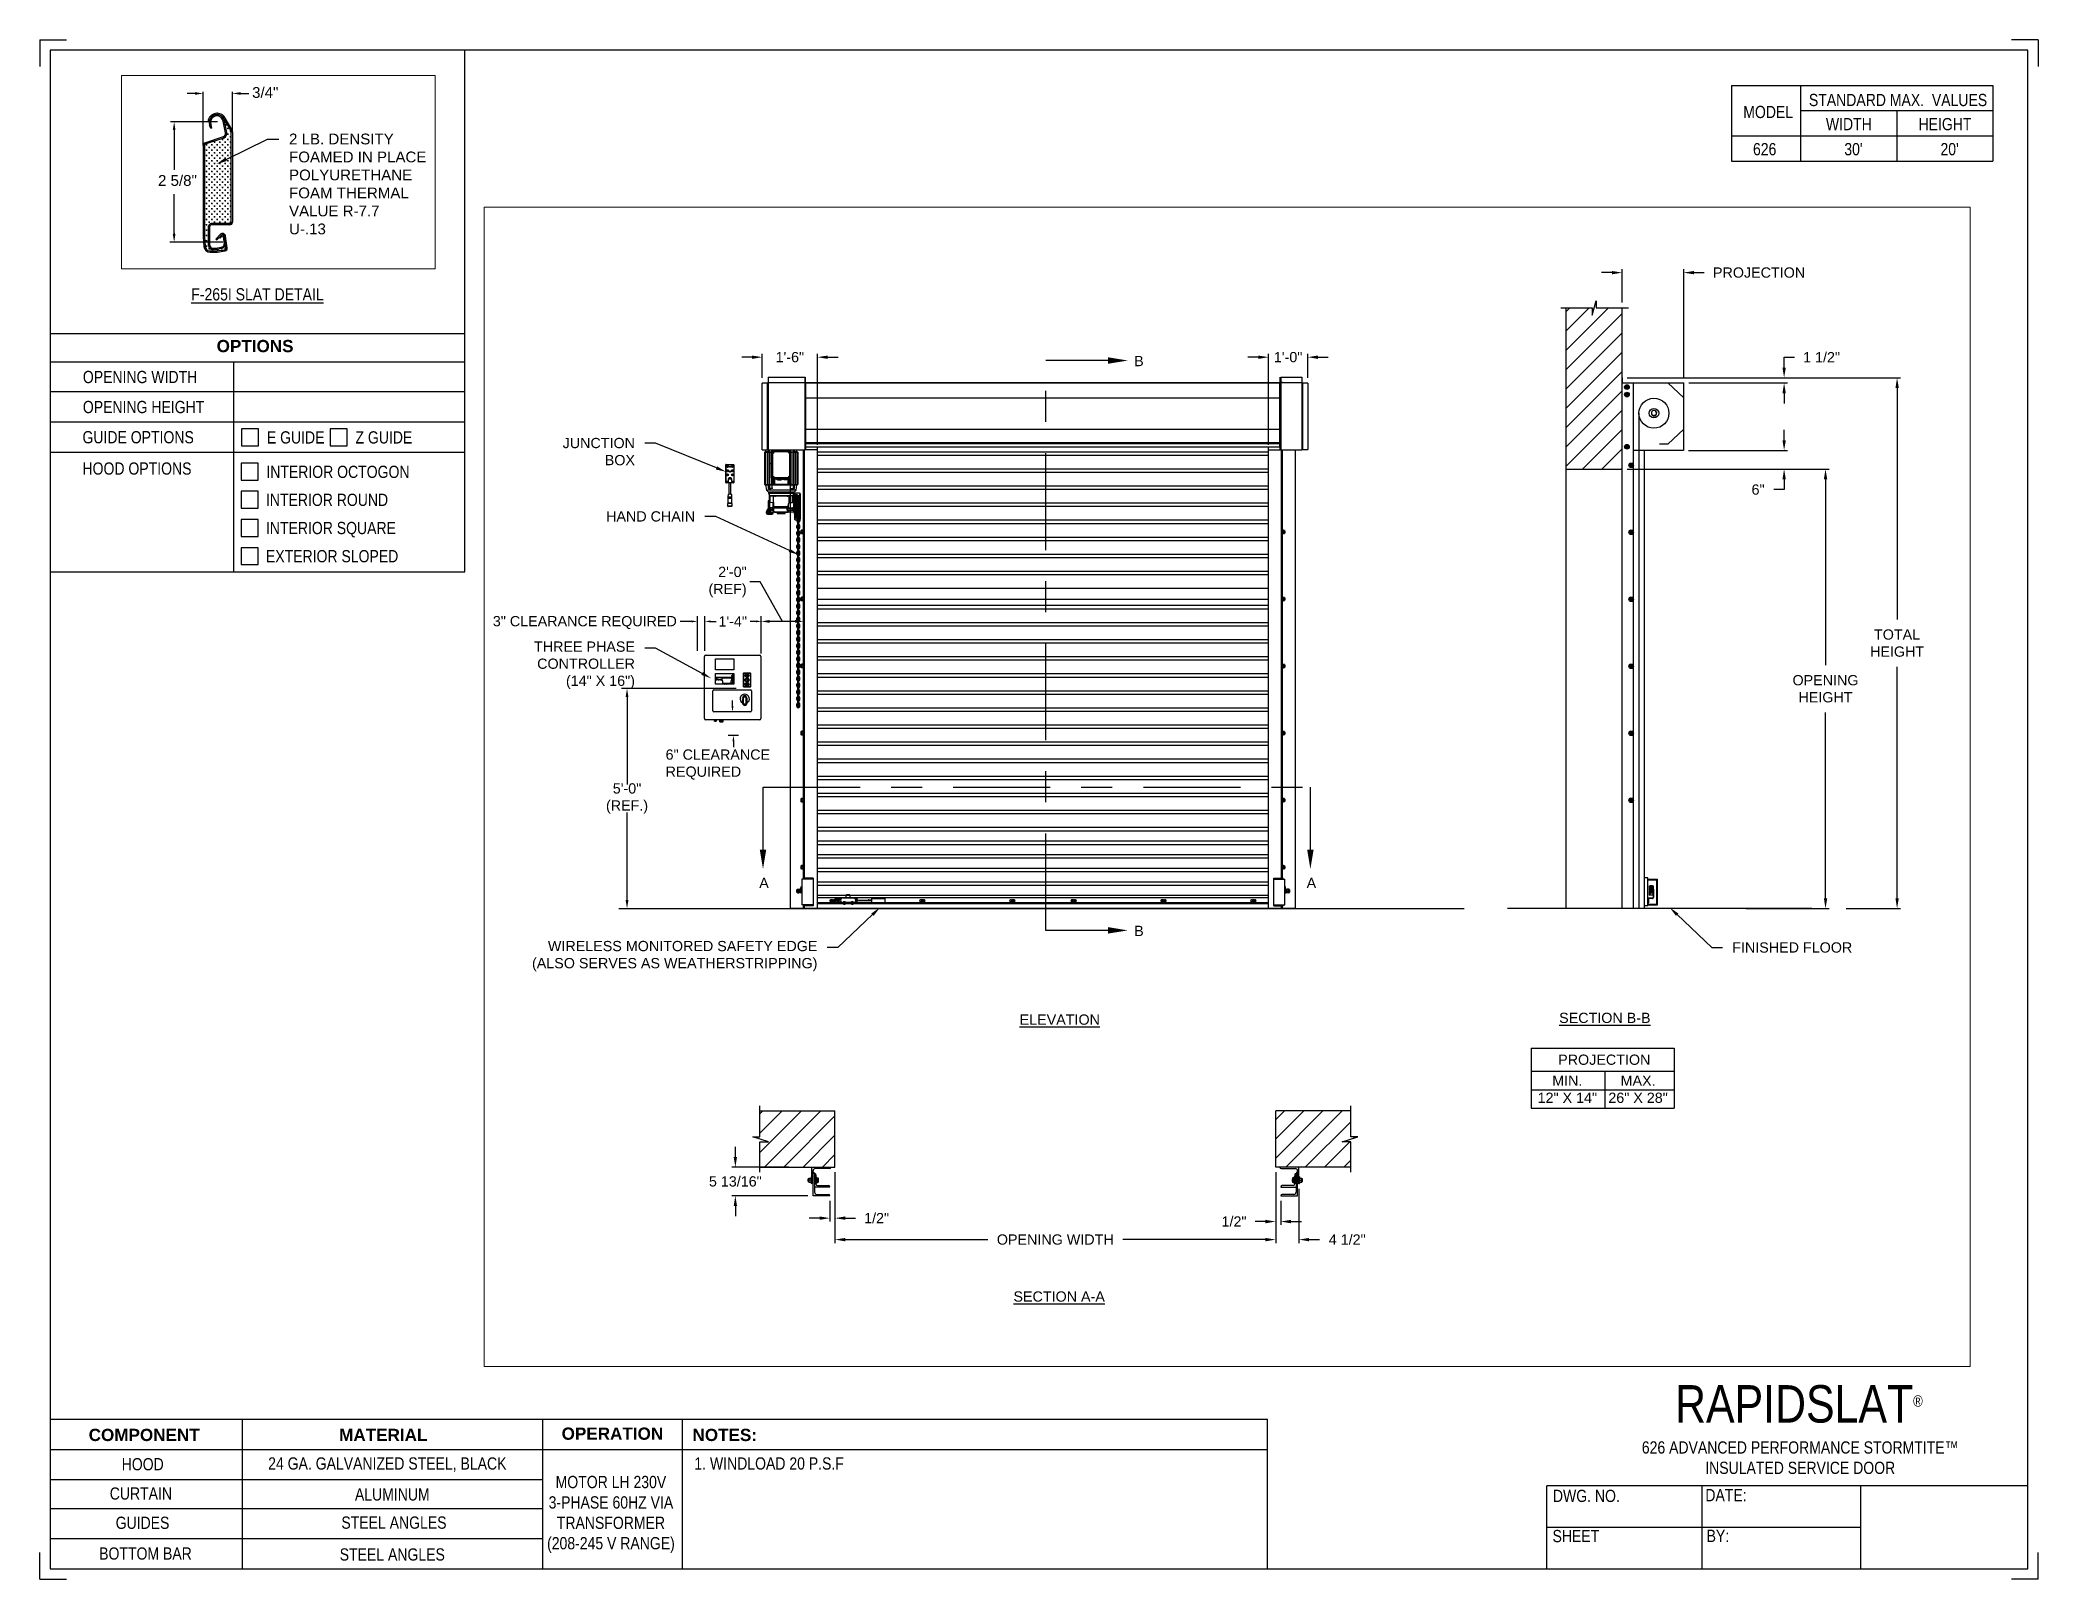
# Paper-space layout '626 LH 230V 3 PHASE' of a CAD drawing. Header units: inches. Extents: x 0.1 to 10.9, y 0.1 to 8.4.
# The model-space entities are those that its viewports show. They can reach past a viewport. Long polylines and large blocks are cut down to what shows.
import ezdxf
from ezdxf import colors
from ezdxf.entities.mleader import LeaderData, LeaderLine
from ezdxf.math import Vec2, Vec3

# ---------------------------------------------------------------- set-up
doc = ezdxf.new("R2010")
doc.units = ezdxf.units.IN
doc.header["$LTSCALE"] = 0.25
doc.header["$MEASUREMENT"] = 0
doc.linetypes.add('CENTER', pattern=[2, 1.25, -0.25, 0.25, -0.25])
for name, color, linetype in [('ANNOTATIONS', 1, 'Continuous'), ('DETAILS', 4, 'Continuous'), ('MOTOR LH', 7, 'Continuous'), ('SECTION CUTS', 6, 'CENTER'), ('TITLE BLOCK', 7, 'Continuous')]:
    doc.layers.add(name, color=color, linetype=linetype)
doc.styles.add('ARIAL', font='arial.ttf', dxfattribs={"height": 0.09375})
doc.styles.add('CADdetails-DIMENSIONS', font='ARIALN.TTF', dxfattribs={"height": 2.38})
doc.styles.add('ROMANS', font='Romans', dxfattribs={"height": 0.09375})
doc.styles.get("Standard").update_dxf_attribs({"font": 'romans.shx'})
doc.dimstyles.get("Standard").update_dxf_attribs({"dimscale": 60, "dimtxt": 0.0833, "dimasz": 0.0833, "dimexe": 0.0833, "dimexo": 0.04, "dimgap": 0.09, "dimtad": 0, "dimtih": 1, "dimtoh": 1, "dimdec": 4, "dimzin": 1, "dimdsep": 46, "dimlunit": 4, "dimtxsty": 'Standard', "dimcen": 0.09, "dimclrt": 150, "dimadec": 4, "dimazin": 2, "dimtfac": 1, "dimtdec": 0, "dimtofl": 0, "dimtmove": 0, "dimatfit": 3, "dimfxl": 1, "dimtolj": 1, "dimtzin": 0, "dimlwd": -1, "dimlwe": -1, "dimarcsym": 1})
doc.dimstyles.new('STANDARD$0', dxfattribs={"dimtxt": 0.09375, "dimasz": 0.09375, "dimexe": 0.03125, "dimexo": 0.046875, "dimgap": 0.09, "dimtad": 0, "dimtih": 1, "dimtoh": 1, "dimdec": 4, "dimzin": 0, "dimdsep": 46, "dimtxsty": 'ARIAL', "dimcen": 0.09, "dimadec": 0, "dimazin": 0, "dimtfac": 1, "dimtdec": 4, "dimtofl": 0, "dimtmove": 0, "dimatfit": 1, "dimfxl": 1, "dimtolj": 1, "dimtzin": 0, "dimarcsym": 0})
pattern_1 = [(45, (72.85403, -32.78357), (-0.08838835, 0.08838835), [])]

psp = doc.layouts.new('626 LH 230V 3 PHASE')

# ---------------------------------------------------------------- texts
at = {"layer": 'TITLE BLOCK', "attachment_point": 2, "style": 'CADdetails-DIMENSIONS'}
for s, width, insert, char_height in [('MODEL', 0.28815, (9.45, 8.068), 0.0664), ('STANDARD MAX.  VALUES', 1.75949, (10.155, 8.133), 0.06641), ('WIDTH', 0.42908, (9.888, 8.002), 0.0664), ('HEIGHT', 0.42908, (10.41, 8.002), 0.0664), ('\\pxqc;626', 0.29952, (9.431, 7.866), 0.0664)]:
    psp.add_mtext_dynamic_manual_height_columns(s, width=width, gutter_width=1.363, heights=[0], dxfattribs=dict(at, insert=insert, char_height=char_height))
at = {"layer": 'TITLE BLOCK', "style": 'CADdetails-DIMENSIONS'}
for s, insert, char_height, width, attachment_point in [("30'", (9.913, 7.866), 0.0664, 1.75949, 2), ("20'", (10.435, 7.866), 0.0664, 1.75949, 2), ('{\\LF-265I SLAT DETAIL}', (1.248, 7.078), 0.06641, 1.75949, 2), ('{\\fArial|b1|i0|c0|p34;OPTIONS}', (1.235, 6.797), 0.06641, 1.75949, 2), ('OPENING WIDTH', (0.3, 6.629), 0.06641, 1.30693, 1), ('OPENING HEIGHT', (0.3, 6.466), 0.06641, 1.30693, 1), ('GUIDE OPTIONS', (0.298, 6.302), 0.06641, 1.30693, 1), ('E GUIDE', (1.299, 6.301), 0.0664, 1.23928, 1), ('Z GUIDE', (1.78, 6.301), 0.0664, 1.23928, 1), ('HOOD OPTIONS', (0.298, 6.132), 0.06641, 1.30693, 1), ('INTERIOR OCTOGON', (1.296, 6.114), 0.06641, 1.23928, 1), ('INTERIOR ROUND', (1.294, 5.962), 0.06641, 1.53035, 1), ('INTERIOR SQUARE', (1.294, 5.809), 0.06641, 1.53035, 1), ('EXTERIOR SLOPED', (1.294, 5.656), 0.06641, 1.53035, 1), ('\\A1;\\pxqc;RAPIDSLAT{\\H0.30337x;\\S® ^ ;}', (10.642, 1.122), 0.20312, 2.03069, 3), ('{\\fArial|b1|i0|c0|p34;COMPONENT}', (0.633, 0.885), 0.06641, 1.75949, 2), ('{\\fArial|b1|i0|c0|p34;MATERIAL}', (1.931, 0.885), 0.06641, 1.75949, 2), ('{\\fArial|b1|i0|c0|p34;OPERATION}', (3.175, 0.892), 0.06641, 1.75949, 2), ('{\\fArial|b1|i0|c0|p34;NOTES:}', (3.785, 0.885), 0.06641, 1.75949, 2), ('626 {\\fArial|b0|i0|c0|p34;\u200b}ADVANCED PERFORMANCE STORMTITE™ \\PINSULATED SERVICE DOOR', (9.624, 0.817), 0.06641, 2.79915, 2), ('HOOD', (0.625, 0.726), 0.0664, 1.75949, 2), ('24 GA. GALVANIZED STEEL, BLACK', (1.953, 0.73), 0.06641, 1.75949, 2), ('\\pxql;1. WINDLOAD 20 P.S.F ', (5.176, 0.73), 0.06641, 3.11182, 2), ('CURTAIN', (0.615, 0.567), 0.0664, 1.75949, 2), ('ALUMINUM', (1.98, 0.562), 0.0664, 1.75949, 2), ('\\PMOTOR LH 230V 3-PHASE 60HZ VIA TRANSFORMER (208-245 V RANGE)', (3.167, 0.74), 0.06641, 0.76227, 2), ('DWG. NO.', (8.463, 0.554), 0.0664, 1.75949, 2), ('DATE:', (9.221, 0.558), 0.0664, 1.75949, 2), ('GUIDES', (0.624, 0.408), 0.0664, 1.75949, 2), ('STEEL ANGLES', (1.989, 0.409), 0.06641, 1.75949, 2), ('SHEET', (8.406, 0.336), 0.0664, 1.75949, 2), ('BY:', (9.177, 0.337), 0.0664, 1.75949, 2), ('BOTTOM BAR', (0.64, 0.241), 0.0664, 1.75949, 2), ('STEEL ANGLES', (1.98, 0.236), 0.06641, 1.75949, 2)]:
    psp.add_mtext(s, dxfattribs=dict(at, insert=insert, char_height=char_height, width=width, attachment_point=attachment_point))

msp = doc.modelspace()

# ---------------------------------------------------------------- texts
at = {"layer": 'ANNOTATIONS', "style": 'ARIAL'}
for s, p in [('3/4"', (245.54443, 217.17024)), ('2 5/8"', (244.72698, 216.40588))]:
    msp.add_text(s, height=0.09375, dxfattribs=at).set_placement(p)
at = {"layer": 'ANNOTATIONS', "char_height": 0.09375, "style": 'ARIAL'}
for s, insert, attachment_point in [('2\'-0"\\P(REF)', (251.22058, 223.40353), 6), ('3" CLEARANCE REQUIRED', (248.89781, 223.032), 4), ('1\'-4"', (251.22359, 223.04261), 6), ('6" CLEARANCE\\PREQUIRED', (250.479, 221.73296), 4), ('5\'-0"\\P(REF.)', (250.1258, 221.42207), 5)]:
    msp.add_mtext(s, dxfattribs=dict(at, insert=insert, attachment_point=attachment_point))
at = {"layer": 'ANNOTATIONS', "char_height": 0.09375, "attachment_point": 2, "style": 'ARIAL'}
for s, insert, width in [('{\\LELEVATION}', (254.08637, 219.44522), 3.0834986), ('{\\LSECTION B-B}', (259.0745, 219.46119), 1.3823677), ('{\\LSECTION A-A}', (254.08047, 216.91103), 1.3823677)]:
    msp.add_mtext(s, dxfattribs=dict(at, insert=insert, width=width))
for s, width, insert in [('PROJECTION ', 1.7594917, (259.06939, 219.07824)), ('MIN.\\P12" X 14" ', 0.6711642, (258.73127, 218.88624)), ('MAX.\\P26" X 28"', 0.6567117, (259.3787, 218.88624))]:
    msp.add_mtext_dynamic_manual_height_columns(s, width=width, gutter_width=1.36268, heights=[0], dxfattribs=dict(at, insert=insert))
at = {"layer": 'SECTION CUTS', "style": 'ARIAL'}
for s, p in [('B', (254.76702, 225.3786)), ('A', (251.33572, 220.60215)), ('A', (256.34525, 220.60215)), ('B', (254.76702, 220.16333))]:
    msp.add_text(s, height=0.09375, dxfattribs=at).set_placement(p)

# ---------------------------------------------------------------- blocks, each defined once
blk = doc.blocks.new('*D140')
at = {"layer": 'ANNOTATIONS', "color": 0, "lineweight": -2, "transparency": 16777216}
for p, q in [((251.117, 218.141), (251.117, 218.235)), ((251.607, 218.047), (251.086, 218.047)), ((251.782, 217.786), (251.086, 217.786)), ((251.117, 217.692), (251.117, 217.598))]:
    blk.add_line(p, q, dxfattribs=at)
at = {"layer": 'ANNOTATIONS', "color": 0, "transparency": 16777216}
for points in [[(251.102, 218.141), (251.133, 218.141), (251.117, 218.047)], [(251.102, 217.692), (251.133, 217.692), (251.117, 217.786)]]:
    blk.add_solid(points, dxfattribs=at)
at = {"layer": 'defpoints', "color": 0, "transparency": 16777216}
for p in [(251.654, 218.047), (251.117, 217.786), (251.829, 217.786)]:
    blk.add_point(p, dxfattribs=at)
at = {"layer": 'ANNOTATIONS', "color": 0, "transparency": 16777216, "insert": (251.117, 217.917), "char_height": 0.09375, "attachment_point": 5, "style": 'ARIAL'}
blk.add_mtext('\\A1;5 13/16"', dxfattribs=at)
blk = doc.blocks.new('*D141')
at = {"layer": 'ANNOTATIONS', "color": 0, "lineweight": -2, "transparency": 16777216}
for p, q in [((256.062, 218.001), (256.062, 217.519)), ((256.109, 217.739), (256.109, 217.519)), ((255.968, 217.55), (255.875, 217.55)), ((256.203, 217.55), (256.297, 217.55))]:
    blk.add_line(p, q, dxfattribs=at)
at = {"layer": 'ANNOTATIONS', "color": 0, "transparency": 16777216}
for points in [[(255.968, 217.566), (255.968, 217.534), (256.062, 217.55)], [(256.203, 217.566), (256.203, 217.534), (256.109, 217.55)]]:
    blk.add_solid(points, dxfattribs=at)
at = {"layer": 'defpoints', "color": 0, "transparency": 16777216}
for p in [(256.062, 218.047), (256.109, 217.786), (256.109, 217.55)]:
    blk.add_point(p, dxfattribs=at)
at = {"layer": 'ANNOTATIONS', "color": 0, "transparency": 16777216, "insert": (255.681, 217.55), "char_height": 0.0938, "attachment_point": 5, "style": 'ARIAL'}
blk.add_mtext('\\A1;1/2"', dxfattribs=at)
blk = doc.blocks.new('*D142')
at = {"layer": 'ANNOTATIONS', "color": 0, "lineweight": -2, "transparency": 16777216}
for p, q in [((252.029, 218.001), (252.029, 217.55)), ((251.982, 217.739), (251.982, 217.55)), ((251.888, 217.581), (251.794, 217.581)), ((252.123, 217.581), (252.216, 217.581))]:
    blk.add_line(p, q, dxfattribs=at)
at = {"layer": 'ANNOTATIONS', "color": 0, "transparency": 16777216}
for points in [[(251.888, 217.597), (251.888, 217.566), (251.982, 217.581)], [(252.123, 217.597), (252.123, 217.566), (252.029, 217.581)]]:
    blk.add_solid(points, dxfattribs=at)
at = {"layer": 'defpoints', "color": 0, "transparency": 16777216}
for p in [(252.029, 218.047), (251.982, 217.786), (251.982, 217.581)]:
    blk.add_point(p, dxfattribs=at)
at = {"layer": 'ANNOTATIONS', "color": 0, "transparency": 16777216, "insert": (252.41, 217.581), "char_height": 0.0938, "attachment_point": 5, "style": 'ARIAL'}
blk.add_mtext('\\A1;1/2"', dxfattribs=at)
blk = doc.blocks.new('*D143')
at = {"layer": 'ANNOTATIONS', "color": 0, "lineweight": -2, "transparency": 16777216}
for p, q in [((251.363, 225.271), (251.363, 225.492)), ((251.869, 224.659), (251.869, 225.492)), ((251.269, 225.461), (251.176, 225.461)), ((251.963, 225.461), (252.057, 225.461))]:
    blk.add_line(p, q, dxfattribs=at)
at = {"layer": 'ANNOTATIONS', "color": 0, "transparency": 16777216}
for points in [[(251.269, 225.476), (251.269, 225.445), (251.363, 225.461)], [(251.963, 225.476), (251.963, 225.445), (251.869, 225.461)]]:
    blk.add_solid(points, dxfattribs=at)
at = {"layer": 'defpoints', "color": 0, "transparency": 16777216}
for p in [(251.363, 225.461), (251.363, 225.224), (251.869, 224.612)]:
    blk.add_point(p, dxfattribs=at)
at = {"layer": 'ANNOTATIONS', "color": 0, "transparency": 16777216, "insert": (251.616, 225.461), "char_height": 0.0938, "attachment_point": 5, "style": 'ARIAL'}
blk.add_mtext('\\A1;1\'-6"', dxfattribs=at)
blk = doc.blocks.new('*D144')
at = {"layer": 'ANNOTATIONS', "color": 0, "lineweight": -2, "transparency": 16777216}
for p, q in [((255.996, 224.659), (255.996, 225.492)), ((256.356, 225.271), (256.356, 225.492)), ((255.902, 225.461), (255.808, 225.461)), ((256.449, 225.461), (256.543, 225.461))]:
    blk.add_line(p, q, dxfattribs=at)
at = {"layer": 'ANNOTATIONS', "color": 0, "transparency": 16777216}
for points in [[(255.902, 225.476), (255.902, 225.445), (255.996, 225.461)], [(256.449, 225.476), (256.449, 225.445), (256.356, 225.461)]]:
    blk.add_solid(points, dxfattribs=at)
at = {"layer": 'defpoints', "color": 0, "transparency": 16777216}
for p in [(255.996, 225.461), (256.356, 225.224), (255.996, 224.612)]:
    blk.add_point(p, dxfattribs=at)
at = {"layer": 'ANNOTATIONS', "color": 0, "transparency": 16777216, "insert": (256.176, 225.461), "char_height": 0.0938, "attachment_point": 5, "style": 'ARIAL'}
blk.add_mtext('\\A1;1\'-0"', dxfattribs=at)
blk = doc.blocks.new('*D145')
at = {"layer": 'ANNOTATIONS', "color": 0, "lineweight": -2, "transparency": 16777216}
for p, q in [((256.062, 218.001), (256.062, 217.353)), ((256.275, 217.851), (256.275, 217.353)), ((255.968, 217.385), (255.875, 217.385)), ((256.368, 217.385), (256.462, 217.385))]:
    blk.add_line(p, q, dxfattribs=at)
at = {"layer": 'ANNOTATIONS', "color": 0, "transparency": 16777216}
for points in [[(255.968, 217.4), (255.968, 217.369), (256.062, 217.385)], [(256.368, 217.4), (256.368, 217.369), (256.275, 217.385)]]:
    blk.add_solid(points, dxfattribs=at)
at = {"layer": 'defpoints', "color": 0, "transparency": 16777216}
for p in [(256.062, 218.047), (256.275, 217.897), (256.275, 217.385)]:
    blk.add_point(p, dxfattribs=at)
at = {"layer": 'ANNOTATIONS', "color": 0, "transparency": 16777216, "insert": (256.717, 217.385), "char_height": 0.0938, "attachment_point": 5, "style": 'ARIAL'}
blk.add_mtext('\\A1;4 1/2"', dxfattribs=at)
blk = doc.blocks.new('*D121')
at = {"layer": 'ANNOTATIONS', "color": 0, "lineweight": -2, "transparency": 16777216}
for p, q in [((252.029, 218.001), (252.029, 217.353)), ((256.062, 218.001), (256.062, 217.353)), ((252.123, 217.385), (253.429, 217.385)), ((255.968, 217.385), (254.662, 217.385))]:
    blk.add_line(p, q, dxfattribs=at)
at = {"layer": 'ANNOTATIONS', "color": 0, "transparency": 16777216}
for points in [[(252.123, 217.4), (252.123, 217.369), (252.029, 217.385)], [(255.968, 217.4), (255.968, 217.369), (256.062, 217.385)]]:
    blk.add_solid(points, dxfattribs=at)
at = {"layer": 'defpoints', "color": 0, "transparency": 16777216}
for p in [(252.029, 218.047), (256.062, 218.047), (256.062, 217.385)]:
    blk.add_point(p, dxfattribs=at)
at = {"layer": 'ANNOTATIONS', "color": 0, "transparency": 16777216, "insert": (254.045, 217.385), "char_height": 0.09375, "attachment_point": 5, "style": 'ARIAL'}
blk.add_mtext('\\A1;OPENING WIDTH', dxfattribs=at)
blk = doc.blocks.new('*D122')
at = {"layer": 'ANNOTATIONS', "color": 0, "lineweight": -2, "transparency": 16777216}
for p, q in [((259.139, 226.235), (259.045, 226.235)), ((259.233, 225.96), (259.233, 226.266)), ((259.797, 225.272), (259.797, 226.266)), ((259.89, 226.235), (259.984, 226.235))]:
    blk.add_line(p, q, dxfattribs=at)
at = {"layer": 'ANNOTATIONS', "color": 0, "transparency": 16777216}
for points in [[(259.139, 226.25), (259.139, 226.219), (259.233, 226.235)], [(259.89, 226.25), (259.89, 226.219), (259.797, 226.235)]]:
    blk.add_solid(points, dxfattribs=at)
at = {"layer": 'defpoints', "color": 0, "transparency": 16777216}
for p in [(259.797, 226.235), (259.233, 225.913), (259.797, 225.225)]:
    blk.add_point(p, dxfattribs=at)
at = {"layer": 'ANNOTATIONS', "color": 0, "transparency": 16777216, "insert": (260.486, 226.235), "char_height": 0.09375, "attachment_point": 5, "style": 'ARIAL'}
blk.add_mtext('\\A1;PROJECTION ', dxfattribs=at)
blk = doc.blocks.new('*D123')
at = {"layer": 'ANNOTATIONS', "color": 0, "lineweight": -2, "transparency": 16777216}
for p, q in [((259.28, 224.437), (261.126, 224.437)), ((261.094, 224.343), (261.094, 222.643)), ((261.094, 220.509), (261.094, 222.208)), ((260.364, 220.415), (261.126, 220.415))]:
    blk.add_line(p, q, dxfattribs=at)
at = {"layer": 'ANNOTATIONS', "color": 0, "transparency": 16777216}
for points in [[(261.079, 224.343), (261.11, 224.343), (261.094, 224.437)], [(261.079, 220.509), (261.11, 220.509), (261.094, 220.415)]]:
    blk.add_solid(points, dxfattribs=at)
at = {"layer": 'defpoints', "color": 0, "transparency": 16777216}
for p in [(259.233, 224.437), (260.317, 220.415), (261.094, 220.415)]:
    blk.add_point(p, dxfattribs=at)
at = {"layer": 'ANNOTATIONS', "color": 0, "transparency": 16777216, "insert": (261.094, 222.426), "char_height": 0.09375, "attachment_point": 5, "style": 'ARIAL'}
blk.add_mtext('\\A1;OPENING\\PHEIGHT', dxfattribs=at)
blk = doc.blocks.new('*D124')
at = {"layer": 'ANNOTATIONS', "color": 0, "lineweight": -2, "transparency": 16777216}
for p, q in [((259.28, 225.273), (261.781, 225.273)), ((261.749, 225.179), (261.749, 223.061)), ((261.749, 220.509), (261.749, 222.626)), ((261.284, 220.415), (261.781, 220.415))]:
    blk.add_line(p, q, dxfattribs=at)
at = {"layer": 'ANNOTATIONS', "color": 0, "transparency": 16777216}
for points in [[(261.734, 225.179), (261.765, 225.179), (261.749, 225.273)], [(261.734, 220.509), (261.765, 220.509), (261.749, 220.415)]]:
    blk.add_solid(points, dxfattribs=at)
at = {"layer": 'defpoints', "color": 0, "transparency": 16777216}
for p in [(259.233, 225.273), (261.237, 220.415), (261.749, 220.415)]:
    blk.add_point(p, dxfattribs=at)
at = {"layer": 'ANNOTATIONS', "color": 0, "transparency": 16777216, "insert": (261.749, 222.844), "char_height": 0.0938, "attachment_point": 5, "style": 'ARIAL'}
blk.add_mtext('\\A1;TOTAL\\PHEIGHT', dxfattribs=at)
blk = doc.blocks.new('*D125')
at = {"layer": 'ANNOTATIONS', "color": 0, "lineweight": -2, "transparency": 16777216}
for p, q in [((260.715, 224.701), (260.715, 224.795)), ((259.841, 224.608), (260.746, 224.608)), ((259.841, 224.437), (260.746, 224.437)), ((260.715, 224.343), (260.715, 224.249)), ((260.715, 224.249), (260.621, 224.249))]:
    blk.add_line(p, q, dxfattribs=at)
at = {"layer": 'ANNOTATIONS', "color": 0, "transparency": 16777216}
for points in [[(260.7, 224.701), (260.731, 224.701), (260.715, 224.608)], [(260.7, 224.343), (260.731, 224.343), (260.715, 224.437)]]:
    blk.add_solid(points, dxfattribs=at)
at = {"layer": 'defpoints', "color": 0, "transparency": 16777216}
for p in [(259.794, 224.608), (259.794, 224.437), (260.715, 224.437)]:
    blk.add_point(p, dxfattribs=at)
at = {"layer": 'ANNOTATIONS', "color": 0, "transparency": 16777216, "insert": (260.477, 224.249), "char_height": 0.0938, "attachment_point": 5, "style": 'ARIAL'}
blk.add_mtext('\\A1;6"', dxfattribs=at)
blk = doc.blocks.new('*D126')
at = {"layer": 'ANNOTATIONS', "color": 0, "lineweight": -2, "transparency": 16777216}
for p, q in [((260.715, 225.366), (260.715, 225.46)), ((260.715, 225.46), (260.809, 225.46)), ((259.843, 225.273), (260.746, 225.273)), ((259.843, 225.225), (260.746, 225.225)), ((260.715, 225.131), (260.715, 225.038))]:
    blk.add_line(p, q, dxfattribs=at)
at = {"layer": 'ANNOTATIONS', "color": 0, "transparency": 16777216}
for points in [[(260.7, 225.366), (260.731, 225.366), (260.715, 225.273)], [(260.7, 225.131), (260.731, 225.131), (260.715, 225.225)]]:
    blk.add_solid(points, dxfattribs=at)
at = {"layer": 'defpoints', "color": 0, "transparency": 16777216}
for p in [(259.797, 225.273), (259.797, 225.225), (260.715, 225.273)]:
    blk.add_point(p, dxfattribs=at)
at = {"layer": 'ANNOTATIONS', "color": 0, "transparency": 16777216, "insert": (261.058, 225.46), "char_height": 0.0938, "attachment_point": 5, "style": 'ARIAL'}
blk.add_mtext('\\A1;1 1/2"', dxfattribs=at)

# ---------------------------------------------------------------- dimensions: what is measured, and where the dimension line sits
at = {"layer": 'ANNOTATIONS'}
dim = msp.add_linear_dim(base=(259.79658, 226.23467), p1=(259.2327, 225.91347), p2=(259.79658, 225.22508), text='PROJECTION ', dimstyle='STANDARD$0', dxfattribs=at)
dim.commit()
dim.dimension.update_dxf_attribs({"geometry": '*D122', "text_midpoint": (260.48569, 226.23467)})
for base, p1, p2, angle, text, picture, middle in [((251.36307, 225.46051), (251.86901, 224.61169), (251.36307, 225.22384), 180, '1\'-6"', '*D143', (251.61604, 225.46051)), ((255.99551, 225.46051), (256.35571, 225.22422), (255.99551, 224.61169), 180, '1\'-0"', '*D144', (256.17561, 225.46051)), ((251.11747, 217.78574), (251.65382, 218.04741), (251.82882, 217.78574), 90, '5 13/16"', '*D140', (251.11747, 217.91658)), ((251.98194, 217.58132), (252.02882, 218.04742), (251.98194, 217.78574), 180, '1/2"', '*D142', (252.41039, 217.58132))]:
    dim = msp.add_linear_dim(base=base, p1=p1, p2=p2, angle=angle, text=text, dimstyle='STANDARD$0', dxfattribs=at)
    dim.commit()
    dim.dimension.update_dxf_attribs({"geometry": picture, "text_midpoint": middle, "dimtype": 160})
for base, p1, p2, text, picture, middle in [((260.71525, 225.27272), (259.79658, 225.22508), (259.79658, 225.27272), '1 1/2"', '*D126', (261.05769, 225.46022)), ((261.74928, 220.41511), (259.2327, 225.27272), (261.23723, 220.41511), 'TOTAL\\PHEIGHT', '*D124', (261.74928, 222.84392)), ((260.71525, 224.43674), (259.79445, 224.60767), (259.79445, 224.43674), '6"', '*D125', (260.47737, 224.24924)), ((261.09429, 220.41511), (259.2327, 224.43674), (260.31689, 220.41511), 'OPENING\\PHEIGHT', '*D123', (261.09429, 222.42592))]:
    dim = msp.add_linear_dim(base=base, p1=p1, p2=p2, angle=90, text=text, dimstyle='STANDARD$0', dxfattribs=at)
    dim.commit()
    dim.dimension.update_dxf_attribs({"geometry": picture, "text_midpoint": middle})
dim = msp.add_aligned_dim(p1=(252.02882, 218.04742), p2=(256.06215, 218.04742), distance=-0.6628, text='OPENING WIDTH', dimstyle='STANDARD$0', dxfattribs=at)
dim.commit()
dim.dimension.update_dxf_attribs({"geometry": '*D121', "text_midpoint": (254.04548, 217.38462)})
for base, p2, text, picture, middle in [((256.10902, 217.55007), (256.10902, 217.78574), '1/2"', '*D141', (255.68057, 217.55007)), ((256.27465, 217.38462), (256.27465, 217.89742), '4 1/2"', '*D145', (256.71714, 217.38462))]:
    dim = msp.add_linear_dim(base=base, p1=(256.06215, 218.04742), p2=p2, text=text, dimstyle='STANDARD$0', dxfattribs=at)
    dim.commit()
    dim.dimension.update_dxf_attribs({"geometry": picture, "text_midpoint": middle, "dimtype": 160})

# ---------------------------------------------------------------- hatches: boundary and pattern name
at = {"layer": 'MOTOR LH'}
h = msp.add_hatch(dxfattribs=at)
h.set_pattern_fill('ANSI31', color=256, style=0)
h.set_pattern_definition([(45, (72.00666, -32.78357), (-0.08838835, 0.08838835), [])])
h.paths.add_polyline_path([(258.71707, 224.43674), (259.2327, 224.43674), (259.2327, 225.91347), (258.9962, 225.91347), (258.9962, 225.97813), (258.95779, 225.84477), (258.95779, 225.91347), (258.71707, 225.91347)])
h = msp.add_hatch(dxfattribs=at)
h.set_pattern_fill('ANSI31', color=256, style=0)
h.set_pattern_definition(pattern_1)
h.paths.add_polyline_path([(252.02882, 218.56305), (251.34132, 218.56305), (251.34132, 218.32585), (251.27721, 218.32585), (251.41928, 218.27894), (251.34132, 218.27894), (251.34132, 218.04742), (252.02882, 218.04742), (252.02882, 218.20993)])
h = msp.add_hatch(dxfattribs=at)
h.set_pattern_fill('ANSI31', color=256, style=0)
h.set_pattern_definition(pattern_1)
h.paths.add_polyline_path([(256.81375, 218.32585), (256.74965, 218.32585), (256.74965, 218.56305), (256.06215, 218.56305), (256.06215, 218.04742), (256.08032, 218.04742), (256.74965, 218.04742), (256.74965, 218.27894), (256.67168, 218.27894)])

# ---------------------------------------------------------------- linework, layer by layer
at = {"layer": 'ANNOTATIONS'}
for p, q in [((250.71768, 223.04261), (250.61308, 223.04261)), ((250.77082, 222.77305), (250.77082, 223.08974)), ((250.8365, 222.77305), (250.8365, 223.08974)), ((250.88994, 223.04261), (250.94308, 223.04261)), ((251.30484, 223.04261), (251.2517, 223.04261)), ((251.35375, 222.74794), (251.35375, 223.08974)), ((251.66346, 223.04261), (251.43142, 223.04261)), ((251.12566, 222.42941), (250.0747, 222.42941)), ((250.1258, 222.35175), (250.1258, 221.55133)), ((251.13817, 222.21402), (251.04391, 222.21402)), ((251.09104, 222.26716), (251.09104, 222.3203)), ((251.14663, 221.99872), (251.05237, 221.99872)), ((251.0995, 221.94558), (251.0995, 221.89244)), ((250.1258, 220.49278), (250.1258, 221.2928)), ((258.4007, 219.13767), (258.4007, 218.5863)), ((258.4007, 219.13767), (259.70847, 219.13767)), ((259.70847, 219.13767), (259.70847, 218.5863)), ((258.4007, 218.9262), (259.70847, 218.9262)), ((259.07355, 218.9262), (259.07355, 218.5863)), ((258.4007, 218.75625), (259.70847, 218.75625)), ((258.4007, 218.5863), (259.70847, 218.5863)), ((245.04961, 217.20876), (244.97929, 217.20876)), ((245.11993, 216.76536), (245.11993, 217.22142)), ((245.37439, 216.87584), (245.37439, 217.22142)), ((245.44471, 217.20876), (245.51503, 217.20876)), ((245.24504, 216.96217), (244.83493, 216.96217)), ((244.86715, 216.89185), (244.86715, 216.54539)), ((244.86715, 215.98797), (244.86715, 216.33443)), ((245.29143, 215.91765), (244.82926, 215.91765))]:
    msp.add_line(p, q, dxfattribs=at)
for p in [(245.37439, 217.20876), (244.86715, 215.99215)]:
    msp.add_point(p, dxfattribs=at)
for points in [[(250.71768, 223.05147), (250.71768, 223.03376), (250.77082, 223.04261)], [(250.88994, 223.05147), (250.88994, 223.03376), (250.8368, 223.04261)], [(251.30484, 223.05147), (251.30484, 223.03376), (251.35798, 223.04261)], [(251.43142, 223.02967), (251.43142, 223.05556), (251.35375, 223.04261)], [(251.66346, 223.02967), (251.66346, 223.05556), (251.74112, 223.04261)], [(250.13874, 222.35175), (250.11286, 222.35175), (250.1258, 222.42941)], [(251.0999, 222.26716), (251.08218, 222.26716), (251.09104, 222.21402)], [(251.10835, 221.94558), (251.09064, 221.94558), (251.0995, 221.99872)], [(250.13874, 220.49278), (250.11286, 220.49278), (250.1258, 220.41511)], [(245.04961, 217.19704), (245.04961, 217.22048), (245.11993, 217.20876)], [(245.44471, 217.19704), (245.44471, 217.22048), (245.37439, 217.20876)], [(244.87887, 216.89185), (244.85543, 216.89185), (244.86715, 216.96217)], [(244.87887, 215.98797), (244.85543, 215.98797), (244.86715, 215.91765)]]:
    msp.add_solid(points, dxfattribs=at)
at = {"layer": 'DETAILS'}
for p, q in [((245.17234, 216.96509), (245.16137, 216.96703)), ((245.31381, 216.86769), (245.29335, 216.96869)), ((245.3592, 216.88889), (245.30163, 216.9886)), ((245.32468, 216.87014), (245.30427, 216.9709)), ((245.3095, 216.97497), (245.3095, 216.96677)), ((245.36768, 216.89647), (245.31128, 216.99417)), ((245.29322, 216.83151), (245.13185, 216.77751)), ((245.29676, 216.82094), (245.13538, 216.76695)), ((245.18529, 216.90565), (245.17514, 216.93713)), ((245.19588, 216.90909), (245.18529, 216.90565)), ((245.19588, 216.90909), (245.18575, 216.94055)), ((245.21667, 216.79271), (245.21667, 216.7811)), ((245.26308, 216.79271), (245.26308, 216.7811)), ((245.29209, 216.81011), (245.28049, 216.81011)), ((245.28629, 216.81591), (245.28629, 216.80431)), ((245.3095, 216.82782), (245.3095, 216.82752)), ((245.3095, 216.79271), (245.3095, 216.7811)), ((245.32624, 216.93696), (245.31464, 216.93696)), ((245.3153, 216.83332), (245.31528, 216.83332)), ((245.32044, 216.94276), (245.32044, 216.93116)), ((245.33851, 216.90295), (245.32691, 216.90295)), ((245.33851, 216.85653), (245.32691, 216.85653)), ((245.33851, 216.81011), (245.32691, 216.81011)), ((245.33271, 216.90875), (245.33271, 216.89715)), ((245.33271, 216.86233), (245.33271, 216.85073)), ((245.33271, 216.81591), (245.33271, 216.80431)), ((245.36172, 216.87974), (245.35012, 216.87974)), ((245.36172, 216.83332), (245.35012, 216.83332)), ((245.35592, 216.88554), (245.35592, 216.87394)), ((245.35592, 216.83912), (245.35592, 216.82752)), ((245.35592, 216.79271), (245.35592, 216.7811)), ((245.37439, 216.87144), (245.37439, 216.09066)), ((245.11993, 216.76096), (245.11993, 215.96467)), ((245.13107, 216.76096), (245.13107, 215.96467)), ((245.15284, 216.76369), (245.14124, 216.76369)), ((245.15284, 216.71728), (245.14124, 216.71728)), ((245.15284, 216.67086), (245.14124, 216.67086)), ((245.15284, 216.62444), (245.14124, 216.62444)), ((245.14704, 216.7695), (245.14704, 216.75789)), ((245.14704, 216.72308), (245.14704, 216.71148)), ((245.14704, 216.67666), (245.14704, 216.66506)), ((245.14704, 216.63024), (245.14704, 216.61864)), ((245.17605, 216.74049), (245.16445, 216.74049)), ((245.17605, 216.69407), (245.16445, 216.69407)), ((245.17605, 216.64765), (245.16445, 216.64765)), ((245.17025, 216.74629), (245.17025, 216.73468)), ((245.17025, 216.69987), (245.17025, 216.68827)), ((245.17025, 216.65345), (245.17025, 216.64185)), ((245.19926, 216.76369), (245.18765, 216.76369)), ((245.19926, 216.71728), (245.18765, 216.71728)), ((245.19926, 216.67086), (245.18765, 216.67086)), ((245.19926, 216.62444), (245.18765, 216.62444)), ((245.19346, 216.7695), (245.19346, 216.75789)), ((245.19346, 216.72308), (245.19346, 216.71148)), ((245.19346, 216.67666), (245.19346, 216.66506)), ((245.19346, 216.63024), (245.19346, 216.61864)), ((245.22247, 216.7869), (245.21086, 216.7869)), ((245.22247, 216.74049), (245.21086, 216.74049)), ((245.22247, 216.69407), (245.21086, 216.69407)), ((245.22247, 216.64765), (245.21086, 216.64765)), ((245.21667, 216.74629), (245.21667, 216.73468)), ((245.21667, 216.69987), (245.21667, 216.68827)), ((245.21667, 216.65345), (245.21667, 216.64185)), ((245.24568, 216.76369), (245.23407, 216.76369)), ((245.24568, 216.71728), (245.23407, 216.71728)), ((245.24568, 216.67086), (245.23407, 216.67086)), ((245.24568, 216.62444), (245.23407, 216.62444)), ((245.23987, 216.7695), (245.23987, 216.75789)), ((245.23987, 216.72308), (245.23987, 216.71148)), ((245.23987, 216.67666), (245.23987, 216.66506)), ((245.23987, 216.63024), (245.23987, 216.61864)), ((245.26889, 216.7869), (245.25728, 216.7869)), ((245.26889, 216.74049), (245.25728, 216.74049)), ((245.26889, 216.69407), (245.25728, 216.69407)), ((245.26889, 216.64765), (245.25728, 216.64765)), ((245.26308, 216.74629), (245.26308, 216.73468)), ((245.26308, 216.69987), (245.26308, 216.68827)), ((245.26308, 216.65345), (245.26308, 216.64185)), ((245.29209, 216.76369), (245.28049, 216.76369)), ((245.29209, 216.71728), (245.28049, 216.71728)), ((245.29209, 216.67086), (245.28049, 216.67086)), ((245.29209, 216.62444), (245.28049, 216.62444)), ((245.28629, 216.7695), (245.28629, 216.75789)), ((245.28629, 216.72308), (245.28629, 216.71148)), ((245.28629, 216.67666), (245.28629, 216.66506)), ((245.28629, 216.63024), (245.28629, 216.61864)), ((245.3153, 216.7869), (245.3037, 216.7869)), ((245.3153, 216.74049), (245.3037, 216.74049)), ((245.3153, 216.69407), (245.3037, 216.69407)), ((245.3153, 216.64765), (245.3037, 216.64765)), ((245.3095, 216.74629), (245.3095, 216.73468)), ((245.3095, 216.69987), (245.3095, 216.68827)), ((245.3095, 216.65345), (245.3095, 216.64185)), ((245.33851, 216.76369), (245.32691, 216.76369)), ((245.33851, 216.71728), (245.32691, 216.71728)), ((245.33851, 216.67086), (245.32691, 216.67086)), ((245.33851, 216.62444), (245.32691, 216.62444)), ((245.33271, 216.7695), (245.33271, 216.75789)), ((245.33271, 216.72308), (245.33271, 216.71148)), ((245.33271, 216.67666), (245.33271, 216.66506)), ((245.33271, 216.63024), (245.33271, 216.61864)), ((245.36172, 216.7869), (245.35012, 216.7869)), ((245.36172, 216.74049), (245.35012, 216.74049)), ((245.36172, 216.69407), (245.35012, 216.69407)), ((245.36172, 216.64765), (245.35012, 216.64765)), ((245.35592, 216.74629), (245.35592, 216.73468)), ((245.35592, 216.69987), (245.35592, 216.68827)), ((245.35592, 216.65345), (245.35592, 216.64185)), ((245.15284, 216.57802), (245.14124, 216.57802)), ((245.15284, 216.53161), (245.14124, 216.53161)), ((245.15284, 216.48519), (245.14124, 216.48519)), ((245.14704, 216.58383), (245.14704, 216.57222)), ((245.14704, 216.53741), (245.14704, 216.52581)), ((245.14704, 216.49099), (245.14704, 216.47939)), ((245.14704, 216.44457), (245.14704, 216.43297)), ((245.17605, 216.60123), (245.16445, 216.60123)), ((245.17605, 216.55482), (245.16445, 216.55482)), ((245.17605, 216.5084), (245.16445, 216.5084)), ((245.17605, 216.46198), (245.16445, 216.46198)), ((245.17025, 216.60704), (245.17025, 216.59543)), ((245.17025, 216.56062), (245.17025, 216.54901)), ((245.17025, 216.5142), (245.17025, 216.5026)), ((245.17025, 216.46778), (245.17025, 216.45618)), ((245.19926, 216.57802), (245.18765, 216.57802)), ((245.19926, 216.53161), (245.18765, 216.53161)), ((245.19926, 216.48519), (245.18765, 216.48519)), ((245.19346, 216.58383), (245.19346, 216.57222)), ((245.19346, 216.53741), (245.19346, 216.52581)), ((245.19346, 216.49099), (245.19346, 216.47939)), ((245.19346, 216.44457), (245.19346, 216.43297)), ((245.22247, 216.60123), (245.21086, 216.60123)), ((245.22247, 216.55482), (245.21086, 216.55482)), ((245.22247, 216.5084), (245.21086, 216.5084)), ((245.22247, 216.46198), (245.21086, 216.46198)), ((245.21667, 216.60704), (245.21667, 216.59543)), ((245.21667, 216.56062), (245.21667, 216.54901)), ((245.21667, 216.5142), (245.21667, 216.5026)), ((245.21667, 216.46778), (245.21667, 216.45618)), ((245.24568, 216.57802), (245.23407, 216.57802)), ((245.24568, 216.53161), (245.23407, 216.53161)), ((245.24568, 216.48519), (245.23407, 216.48519)), ((245.23987, 216.58383), (245.23987, 216.57222)), ((245.23987, 216.53741), (245.23987, 216.52581)), ((245.23987, 216.49099), (245.23987, 216.47939)), ((245.23987, 216.44457), (245.23987, 216.43297)), ((245.26889, 216.60123), (245.25728, 216.60123)), ((245.26889, 216.55482), (245.25728, 216.55482)), ((245.26889, 216.5084), (245.25728, 216.5084)), ((245.26889, 216.46198), (245.25728, 216.46198)), ((245.26308, 216.60704), (245.26308, 216.59543)), ((245.26308, 216.56062), (245.26308, 216.54901)), ((245.26308, 216.5142), (245.26308, 216.5026)), ((245.26308, 216.46778), (245.26308, 216.45618)), ((245.29209, 216.57802), (245.28049, 216.57802)), ((245.29209, 216.53161), (245.28049, 216.53161)), ((245.29209, 216.48519), (245.28049, 216.48519)), ((245.28629, 216.58383), (245.28629, 216.57222)), ((245.28629, 216.53741), (245.28629, 216.52581)), ((245.28629, 216.49099), (245.28629, 216.47939)), ((245.28629, 216.44457), (245.28629, 216.43297)), ((245.3153, 216.60123), (245.3037, 216.60123)), ((245.3153, 216.55482), (245.3037, 216.55482)), ((245.3153, 216.5084), (245.3037, 216.5084)), ((245.3153, 216.46198), (245.3037, 216.46198)), ((245.3095, 216.60704), (245.3095, 216.59543)), ((245.3095, 216.56062), (245.3095, 216.54901)), ((245.3095, 216.5142), (245.3095, 216.5026)), ((245.3095, 216.46778), (245.3095, 216.45618)), ((245.33851, 216.57802), (245.32691, 216.57802)), ((245.33851, 216.53161), (245.32691, 216.53161)), ((245.33851, 216.48519), (245.32691, 216.48519)), ((245.33271, 216.58383), (245.33271, 216.57222)), ((245.33271, 216.53741), (245.33271, 216.52581)), ((245.33271, 216.49099), (245.33271, 216.47939)), ((245.33271, 216.44457), (245.33271, 216.43297)), ((245.36172, 216.60123), (245.35012, 216.60123)), ((245.36172, 216.55482), (245.35012, 216.55482)), ((245.36172, 216.5084), (245.35012, 216.5084)), ((245.36172, 216.46198), (245.35012, 216.46198)), ((245.35592, 216.60704), (245.35592, 216.59543)), ((245.35592, 216.56062), (245.35592, 216.54901)), ((245.35592, 216.5142), (245.35592, 216.5026)), ((245.35592, 216.46778), (245.35592, 216.45618)), ((245.15284, 216.43877), (245.14124, 216.43877)), ((245.15284, 216.39235), (245.14124, 216.39235)), ((245.15284, 216.34594), (245.14124, 216.34594)), ((245.15284, 216.29952), (245.14124, 216.29952)), ((245.14704, 216.39816), (245.14704, 216.38655)), ((245.14704, 216.35174), (245.14704, 216.34014)), ((245.14704, 216.30532), (245.14704, 216.29372)), ((245.17605, 216.41556), (245.16445, 216.41556)), ((245.17605, 216.36915), (245.16445, 216.36915)), ((245.17605, 216.32273), (245.16445, 216.32273)), ((245.17605, 216.27631), (245.16445, 216.27631)), ((245.17025, 216.42137), (245.17025, 216.40976)), ((245.17025, 216.37495), (245.17025, 216.36334)), ((245.17025, 216.32853), (245.17025, 216.31693)), ((245.17025, 216.28211), (245.17025, 216.27051)), ((245.19926, 216.43877), (245.18765, 216.43877)), ((245.19926, 216.39235), (245.18765, 216.39235)), ((245.19926, 216.34594), (245.18765, 216.34594)), ((245.19926, 216.29952), (245.18765, 216.29952)), ((245.19346, 216.39816), (245.19346, 216.38655)), ((245.19346, 216.35174), (245.19346, 216.34014)), ((245.19346, 216.30532), (245.19346, 216.29372)), ((245.22247, 216.41556), (245.21086, 216.41556)), ((245.22247, 216.36915), (245.21086, 216.36915)), ((245.22247, 216.32273), (245.21086, 216.32273)), ((245.22247, 216.27631), (245.21086, 216.27631)), ((245.21667, 216.42137), (245.21667, 216.40976)), ((245.21667, 216.37495), (245.21667, 216.36334)), ((245.21667, 216.32853), (245.21667, 216.31693)), ((245.21667, 216.28211), (245.21667, 216.27051)), ((245.24568, 216.43877), (245.23407, 216.43877)), ((245.24568, 216.39235), (245.23407, 216.39235)), ((245.24568, 216.34594), (245.23407, 216.34594)), ((245.24568, 216.29952), (245.23407, 216.29952)), ((245.23987, 216.39816), (245.23987, 216.38655)), ((245.23987, 216.35174), (245.23987, 216.34014)), ((245.23987, 216.30532), (245.23987, 216.29372)), ((245.26889, 216.41556), (245.25728, 216.41556)), ((245.26889, 216.36915), (245.25728, 216.36915)), ((245.26889, 216.32273), (245.25728, 216.32273)), ((245.26889, 216.27631), (245.25728, 216.27631)), ((245.26308, 216.42137), (245.26308, 216.40976)), ((245.26308, 216.37495), (245.26308, 216.36334)), ((245.26308, 216.32853), (245.26308, 216.31693)), ((245.26308, 216.28211), (245.26308, 216.27051)), ((245.29209, 216.43877), (245.28049, 216.43877)), ((245.29209, 216.39235), (245.28049, 216.39235)), ((245.29209, 216.34594), (245.28049, 216.34594)), ((245.29209, 216.29952), (245.28049, 216.29952)), ((245.28629, 216.39816), (245.28629, 216.38655)), ((245.28629, 216.35174), (245.28629, 216.34014)), ((245.28629, 216.30532), (245.28629, 216.29372)), ((245.3153, 216.41556), (245.3037, 216.41556)), ((245.3153, 216.36915), (245.3037, 216.36915)), ((245.3153, 216.32273), (245.3037, 216.32273)), ((245.3153, 216.27631), (245.3037, 216.27631)), ((245.3095, 216.42137), (245.3095, 216.40976)), ((245.3095, 216.37495), (245.3095, 216.36334)), ((245.3095, 216.32853), (245.3095, 216.31693)), ((245.3095, 216.28211), (245.3095, 216.27051)), ((245.33851, 216.43877), (245.32691, 216.43877)), ((245.33851, 216.39235), (245.32691, 216.39235)), ((245.33851, 216.34594), (245.32691, 216.34594)), ((245.33851, 216.29952), (245.32691, 216.29952)), ((245.33271, 216.39816), (245.33271, 216.38655)), ((245.33271, 216.35174), (245.33271, 216.34014)), ((245.33271, 216.30532), (245.33271, 216.29372)), ((245.36172, 216.41556), (245.35012, 216.41556)), ((245.36172, 216.36915), (245.35012, 216.36915)), ((245.36172, 216.32273), (245.35012, 216.32273)), ((245.36172, 216.27631), (245.35012, 216.27631)), ((245.35592, 216.42137), (245.35592, 216.40976)), ((245.35592, 216.37495), (245.35592, 216.36334)), ((245.35592, 216.32853), (245.35592, 216.31693)), ((245.35592, 216.28211), (245.35592, 216.27051)), ((245.15284, 216.2531), (245.14124, 216.2531)), ((245.15284, 216.20668), (245.14124, 216.20668)), ((245.15284, 216.16027), (245.14124, 216.16027)), ((245.15284, 216.11385), (245.14124, 216.11385)), ((245.14704, 216.2589), (245.14704, 216.2473)), ((245.14704, 216.21249), (245.14704, 216.20088)), ((245.14704, 216.16607), (245.14704, 216.15447)), ((245.14704, 216.11965), (245.14704, 216.10805)), ((245.17605, 216.22989), (245.16445, 216.22989)), ((245.17605, 216.18348), (245.16445, 216.18348)), ((245.17605, 216.13706), (245.16445, 216.13706)), ((245.17025, 216.2357), (245.17025, 216.22409)), ((245.17025, 216.18928), (245.17025, 216.17767)), ((245.17025, 216.14286), (245.17025, 216.13126)), ((245.17025, 216.09644), (245.17025, 216.08484)), ((245.19926, 216.2531), (245.18765, 216.2531)), ((245.19926, 216.20668), (245.18765, 216.20668)), ((245.19926, 216.16027), (245.18765, 216.16027)), ((245.19926, 216.11385), (245.18765, 216.11385)), ((245.19346, 216.2589), (245.19346, 216.2473)), ((245.19346, 216.21249), (245.19346, 216.20088)), ((245.19346, 216.16607), (245.19346, 216.15447)), ((245.19346, 216.11965), (245.19346, 216.10805)), ((245.22247, 216.22989), (245.21086, 216.22989)), ((245.22247, 216.18348), (245.21086, 216.18348)), ((245.22247, 216.13706), (245.21086, 216.13706)), ((245.21667, 216.2357), (245.21667, 216.22409)), ((245.21667, 216.18928), (245.21667, 216.17767)), ((245.21667, 216.14286), (245.21667, 216.13126)), ((245.21667, 216.09644), (245.21667, 216.08484)), ((245.24568, 216.2531), (245.23407, 216.2531)), ((245.24568, 216.20668), (245.23407, 216.20668)), ((245.24568, 216.16027), (245.23407, 216.16027)), ((245.24568, 216.11385), (245.23407, 216.11385)), ((245.23987, 216.2589), (245.23987, 216.2473)), ((245.23987, 216.21249), (245.23987, 216.20088)), ((245.23987, 216.16607), (245.23987, 216.15447)), ((245.23987, 216.11965), (245.23987, 216.10805)), ((245.26889, 216.22989), (245.25728, 216.22989)), ((245.26889, 216.18348), (245.25728, 216.18348)), ((245.26889, 216.13706), (245.25728, 216.13706)), ((245.26308, 216.2357), (245.26308, 216.22409)), ((245.26308, 216.18928), (245.26308, 216.17767)), ((245.26308, 216.14286), (245.26308, 216.13126)), ((245.26308, 216.09644), (245.26308, 216.08484)), ((245.29209, 216.2531), (245.28049, 216.2531)), ((245.29209, 216.20668), (245.28049, 216.20668)), ((245.29209, 216.16027), (245.28049, 216.16027)), ((245.29209, 216.11385), (245.28049, 216.11385)), ((245.28629, 216.2589), (245.28629, 216.2473)), ((245.28629, 216.21249), (245.28629, 216.20088)), ((245.28629, 216.16607), (245.28629, 216.15447)), ((245.28629, 216.11965), (245.28629, 216.10805)), ((245.3153, 216.22989), (245.3037, 216.22989)), ((245.3153, 216.18348), (245.3037, 216.18348)), ((245.3153, 216.13706), (245.3037, 216.13706)), ((245.3095, 216.2357), (245.3095, 216.22409)), ((245.3095, 216.18928), (245.3095, 216.17767)), ((245.3095, 216.14286), (245.3095, 216.13126)), ((245.3095, 216.09644), (245.3095, 216.08484)), ((245.33851, 216.2531), (245.32691, 216.2531)), ((245.33851, 216.20668), (245.32691, 216.20668)), ((245.33851, 216.16027), (245.32691, 216.16027)), ((245.33851, 216.11385), (245.32691, 216.11385)), ((245.33271, 216.2589), (245.33271, 216.2473)), ((245.33271, 216.21249), (245.33271, 216.20088)), ((245.33271, 216.16607), (245.33271, 216.15447)), ((245.33271, 216.11965), (245.33271, 216.10805)), ((245.36172, 216.22989), (245.35012, 216.22989)), ((245.36172, 216.18348), (245.35012, 216.18348)), ((245.36172, 216.13706), (245.35012, 216.13706)), ((245.35592, 216.2357), (245.35592, 216.22409)), ((245.35592, 216.18928), (245.35592, 216.17767)), ((245.35592, 216.14286), (245.35592, 216.13126)), ((245.35592, 216.09644), (245.35592, 216.08484)), ((245.11993, 215.96467), (245.12581, 215.88062)), ((245.13107, 215.96467), (245.13675, 215.88146)), ((245.15284, 216.06743), (245.14124, 216.06743)), ((245.15284, 216.02101), (245.14124, 216.02101)), ((245.15284, 215.9746), (245.14124, 215.9746)), ((245.15284, 215.92818), (245.14124, 215.92818)), ((245.14704, 216.07323), (245.14704, 216.06163)), ((245.14704, 216.02682), (245.14704, 216.01521)), ((245.14704, 215.9804), (245.14704, 215.9688)), ((245.14704, 215.93398), (245.14704, 215.92238)), ((245.17605, 216.09064), (245.16445, 216.09064)), ((245.16671, 216.04422), (245.16445, 216.04422)), ((245.16671, 215.99781), (245.16445, 215.99781)), ((245.16671, 215.95139), (245.16445, 215.95139)), ((245.16671, 215.88828), (245.16671, 216.05493)), ((245.17777, 215.88828), (245.17777, 216.05493)), ((245.351, 216.06726), (245.1901, 216.06726)), ((245.22247, 216.09064), (245.21086, 216.09064)), ((245.22948, 215.94425), (245.26718, 215.98367)), ((245.22948, 215.94425), (245.23749, 215.93651)), ((245.23749, 215.93651), (245.27523, 215.97597)), ((245.26889, 216.09064), (245.25728, 216.09064)), ((245.26681, 215.95117), (245.25859, 215.95857)), ((245.26681, 215.95117), (245.27991, 215.96557)), ((245.29183, 215.96361), (245.30155, 215.90318)), ((245.31708, 215.86577), (245.30322, 215.96689)), ((245.3153, 216.09064), (245.3037, 216.09064)), ((245.32811, 215.86728), (245.31426, 215.9684)), ((245.36172, 216.09064), (245.35012, 216.09064)), ((245.15284, 215.88176), (245.14124, 215.88176)), ((245.14704, 215.88756), (245.14704, 215.87596)), ((245.16671, 215.90497), (245.16445, 215.90497)), ((245.17605, 215.85855), (245.16445, 215.85855)), ((245.17025, 215.86436), (245.17025, 215.85275)), ((245.20603, 215.84766), (245.19442, 215.84766)), ((245.20022, 215.85346), (245.20022, 215.84185)), ((245.25344, 215.85038), (245.24184, 215.85038)), ((245.24764, 215.85564), (245.24764, 215.84403)), ((245.28535, 215.86073), (245.27374, 215.86073)), ((245.27954, 215.86395), (245.27954, 215.85493)), ((245.3153, 215.85855), (245.3037, 215.85855)), ((245.3095, 215.86436), (245.3095, 215.85275))]:
    msp.add_line(p, q, dxfattribs=at)
msp.add_lwpolyline([(245.35099, 216.07833, 0.41421356), (245.36332, 216.09066), (245.36332, 216.87144, 0.14681754), (245.35688, 216.89291)], format="xyb", dxfattribs=at)
msp.add_lwpolyline([(245.3511, 216.07833), (245.1901, 216.07833)], dxfattribs=at)
for centre, radius, start, end in [((245.24064, 216.95673), 0.07994, 27.923895, 172.600748), ((245.23876, 216.95764), 0.06684, 11.446797, 197.861693), ((245.23876, 216.95764), 0.0557, 11.448149, 197.861636), ((245.24517, 216.95837), 0.06405, 28.159066, 73.464339), ((245.28332, 216.86109), 0.03119, 288.5, 12.213386), ((245.28332, 216.86109), 0.04233, 288.5, 12.346924), ((245.32433, 216.87144), 0.05006, 0, 30), ((245.13739, 216.76096), 0.01745, 108.5, 180), ((245.13739, 216.76096), 0.00631, 108.5, 180), ((245.1901, 216.05493), 0.02339, 90, 180), ((245.1901, 216.05493), 0.01233, 90, 180), ((245.28704, 215.96467), 0.02748, 7.800797, 136.276056), ((245.28704, 215.96467), 0.01634, 7.800797, 136.27592), ((245.28554, 215.96254), 0.00639, 8.647463, 151.69591), ((245.351, 216.09066), 0.02339, 270, 0), ((245.18083, 215.88446), 0.05516, 183.998051, 268.538483), ((245.18083, 215.88446), 0.04419, 183.899589, 263.295862), ((245.20161, 215.88828), 0.03491, 180, 270), ((245.1942, 216.40842), 0.56815, 268.131289, 281.452665), ((245.20161, 215.88828), 0.02384, 180, 274.875706), ((245.1942, 216.40842), 0.57929, 268.538483, 281.452665), ((245.18565, 216.26333), 0.39921, 272.292314, 284.256135), ((245.18565, 216.26339), 0.41033, 272.230173, 284.658191), ((245.27811, 215.89942), 0.02374, 284.256135, 9.13037), ((245.27811, 215.89942), 0.03491, 289.01232, 355.006351), ((245.30449, 215.86404), 0.01271, 281.452665, 7.807511), ((245.30449, 215.86404), 0.02385, 281.452665, 7.812043)]:
    msp.add_arc(centre, radius, start, end, dxfattribs=at)
for p in [(245.24064, 217.03668), (245.37439, 216.87144), (245.11993, 216.76096), (245.28704, 215.99215)]:
    msp.add_point(p, dxfattribs=at)
at = {"layer": 'MOTOR LH'}
for p, q in [((258.67069, 225.91347), (258.95779, 225.91347)), ((258.71707, 225.91347), (258.71707, 220.41511)), ((258.95779, 225.84477), (258.9962, 225.97813)), ((258.95779, 225.91347), (258.95779, 225.84477)), ((258.9962, 225.97813), (258.9962, 225.91347)), ((258.9962, 225.91347), (259.2914, 225.91347)), ((259.2327, 220.41511), (259.2327, 225.91347)), ((251.41422, 225.22384), (251.36307, 225.22384)), ((251.41102, 224.61339), (251.41102, 225.22384)), ((251.41422, 225.22384), (251.41422, 224.61339)), ((251.41503, 225.22384), (251.41503, 224.61339)), ((251.41673, 225.27751), (251.41673, 224.61339)), ((251.41673, 225.22956), (251.74112, 225.22956)), ((251.75606, 225.22635), (251.41673, 225.22635)), ((251.74112, 225.22635), (251.74112, 225.22981)), ((251.74112, 225.22981), (251.76032, 225.22981)), ((251.74965, 225.22635), (251.74965, 225.22981)), ((251.75606, 225.22981), (251.75606, 225.27751)), ((251.75606, 224.61088), (251.75606, 225.22635)), ((251.76032, 225.22555), (251.75606, 225.22555)), ((251.76032, 225.22981), (251.76032, 225.27829)), ((251.76032, 225.23034), (256.09997, 225.23034)), ((251.76032, 225.22688), (251.76032, 224.63674)), ((251.76032, 225.22688), (256.09997, 225.22688)), ((256.09997, 225.27829), (256.09997, 225.22981)), ((256.1234, 225.22981), (256.09997, 225.22981)), ((256.09997, 224.63674), (256.09997, 225.22688)), ((256.10846, 225.22555), (256.09997, 225.22555)), ((256.10846, 225.27751), (256.10846, 225.22981)), ((256.30242, 225.22635), (256.10846, 225.22635)), ((256.10846, 225.22635), (256.10846, 224.61169)), ((256.11487, 225.22635), (256.11487, 225.22981)), ((256.1234, 225.22635), (256.1234, 225.22981)), ((256.1234, 225.22956), (256.30242, 225.22956)), ((256.30242, 225.27751), (256.30242, 224.61462)), ((256.35571, 225.22422), (256.30242, 225.22422)), ((256.30455, 224.61462), (256.30455, 225.22422)), ((256.30776, 225.22422), (256.30776, 224.61462)), ((259.2327, 225.21912), (259.23452, 225.21912)), ((259.2335, 225.27272), (259.2335, 225.22375)), ((259.23402, 225.22482), (259.23452, 225.22482)), ((259.23452, 220.41779), (259.23452, 225.22508)), ((259.23452, 225.22508), (259.79658, 225.22508)), ((259.23563, 225.22588), (259.23563, 225.27272)), ((259.23563, 225.22588), (259.23644, 225.22588)), ((259.23644, 225.22588), (259.23644, 225.27272)), ((259.28113, 225.19918), (259.28167, 225.20084)), ((259.28113, 225.13105), (259.28167, 225.13271)), ((259.2829, 225.19816), (259.28381, 225.19995)), ((259.2829, 225.13003), (259.28381, 225.13182)), ((259.28988, 225.19413), (259.28988, 225.19413)), ((259.28988, 225.17938), (259.28988, 225.17938)), ((259.28988, 225.126), (259.28988, 225.126)), ((259.33672, 220.41779), (259.33672, 225.22508)), ((259.6521, 225.22508), (259.79658, 225.08749)), ((259.79658, 224.60767), (259.79658, 225.22508)), ((251.76032, 225.08749), (256.09997, 225.08749)), ((259.23452, 225.03994), (259.2327, 225.03994)), ((259.28988, 225.11125), (259.28988, 225.11125)), ((259.38675, 224.94831), (259.38675, 220.41511)), ((259.54672, 224.95594), (259.54655, 224.95569)), ((259.54772, 224.94905), (259.54796, 224.94888)), ((251.76032, 224.80124), (256.09997, 224.80124)), ((259.5213, 224.92965), (259.53305, 224.93172)), ((259.52337, 224.91791), (259.5213, 224.92965)), ((259.53512, 224.91998), (259.52337, 224.91791)), ((259.53305, 224.93172), (259.53512, 224.91998)), ((259.6521, 224.66365), (259.79658, 224.80124)), ((251.36307, 224.61339), (251.41503, 224.61339)), ((251.39711, 224.61339), (251.39432, 224.59759)), ((251.41617, 224.61095), (251.41617, 224.59575)), ((251.41673, 224.61088), (251.41673, 224.61169)), ((251.41732, 224.61169), (251.41673, 224.61169)), ((251.75606, 224.61088), (251.41673, 224.61088)), ((251.42922, 224.59575), (251.42922, 224.61088)), ((251.45436, 224.607), (251.45521, 224.61088)), ((251.46168, 224.6059), (251.46168, 224.60959)), ((251.46168, 224.60959), (251.61301, 224.60959)), ((251.46168, 224.6059), (251.61301, 224.60589)), ((251.60009, 224.60405), (251.4746, 224.60405)), ((251.4746, 224.60008), (251.4746, 224.60405)), ((251.60009, 224.60036), (251.4746, 224.60036)), ((251.49674, 224.61088), (251.49674, 224.60959)), ((251.54104, 224.60959), (251.54104, 224.61088)), ((251.60009, 224.59667), (251.60009, 224.60405)), ((251.61301, 224.60589), (251.61301, 224.60959)), ((251.61948, 224.61088), (251.62033, 224.607)), ((251.62176, 220.41698), (251.62176, 224.61169)), ((251.64547, 224.61088), (251.64547, 224.59575)), ((251.65852, 224.59575), (251.65852, 224.61088)), ((251.68037, 224.59759), (251.67803, 224.61088)), ((251.74112, 220.68357), (251.74112, 224.61088)), ((251.74965, 220.69422), (251.74965, 224.61088)), ((251.76032, 224.68019), (251.75606, 224.68019)), ((251.86901, 224.61169), (251.75606, 224.61169)), ((251.75947, 224.62447), (251.75947, 224.6671)), ((251.75947, 224.66043), (251.76032, 224.66043)), ((251.75947, 224.65479), (251.76032, 224.65479)), ((251.75947, 224.64015), (251.76032, 224.64015)), ((251.75947, 224.63115), (251.76244, 224.63115)), ((251.76032, 224.67856), (256.09997, 224.67856)), ((251.76244, 224.61169), (251.76244, 224.63674)), ((251.86901, 220.41698), (251.86901, 224.63674)), ((255.99551, 220.41698), (255.99551, 224.63674)), ((255.99551, 224.61169), (256.30067, 224.61169)), ((256.10846, 224.68019), (256.09997, 224.68019)), ((256.09997, 224.67809), (256.10208, 224.67809)), ((256.10208, 224.61169), (256.10208, 224.68019)), ((256.10505, 224.65944), (256.10208, 224.65944)), ((256.10505, 224.64773), (256.10208, 224.64773)), ((256.10505, 224.63408), (256.10208, 224.63408)), ((256.10505, 224.63214), (256.10208, 224.63214)), ((256.10505, 224.62447), (256.10505, 224.6671)), ((256.11487, 220.69422), (256.11487, 224.61169)), ((256.1234, 220.69422), (256.1234, 224.61169)), ((256.24276, 220.41698), (256.24276, 224.61169)), ((256.30243, 224.61462), (256.35571, 224.61462)), ((259.28113, 224.65416), (259.28167, 224.65581)), ((259.2829, 224.65313), (259.28381, 224.65492)), ((259.28988, 224.6491), (259.28988, 224.6491)), ((259.28988, 224.63435), (259.28988, 224.63435)), ((259.79232, 224.60767), (259.33672, 224.60767)), ((259.43678, 220.41779), (259.43678, 224.60767)), ((259.6521, 224.66365), (259.57581, 224.66365)), ((251.03114, 224.31365), (251.03145, 224.47727)), ((251.03167, 224.32256), (251.03196, 224.47676)), ((251.03196, 224.47778), (251.1036, 224.47765)), ((251.03247, 224.47727), (251.10309, 224.47714)), ((251.0495, 224.46042), (251.04949, 224.45905)), ((251.04949, 224.45905), (251.05028, 224.45905)), ((251.05026, 224.46042), (251.0495, 224.46042)), ((251.1036, 224.47663), (251.10331, 224.32243)), ((251.10411, 224.47714), (251.10381, 224.31352)), ((251.38509, 224.59113), (251.38509, 224.29586)), ((251.41206, 224.59113), (251.38509, 224.59113)), ((251.38509, 224.59113), (251.40988, 224.59113)), ((251.40492, 224.59113), (251.38509, 224.59113)), ((251.38509, 224.59113), (251.39446, 224.59113)), ((251.38509, 224.59113), (251.38509, 224.59113)), ((251.39194, 224.59113), (251.42573, 224.59113)), ((251.39194, 224.59113), (251.39194, 224.29586)), ((251.39194, 224.59113), (251.39194, 224.59113)), ((251.39432, 224.59113), (251.39194, 224.59113)), ((251.3935, 224.59113), (251.3935, 224.29586)), ((251.39432, 224.59759), (251.39432, 224.59113)), ((251.41016, 224.59113), (251.41016, 224.29586)), ((251.41196, 224.59113), (251.41196, 224.29586)), ((251.41929, 224.59575), (251.44876, 224.59575)), ((251.42573, 224.59575), (251.42572, 224.29124)), ((251.42842, 224.59113), (251.42841, 224.29586)), ((251.42842, 224.59113), (251.44722, 224.59113)), ((251.43052, 224.59113), (251.43052, 224.29586)), ((251.43495, 224.59113), (251.43495, 224.59575)), ((251.44722, 224.58652), (251.44722, 224.59113)), ((251.44755, 224.58652), (251.44722, 224.58652)), ((251.44755, 224.59113), (251.44876, 224.59113)), ((251.44755, 224.59113), (251.44755, 224.57283)), ((251.44755, 224.53216), (251.44755, 224.51366)), ((251.44755, 224.46217), (251.44755, 224.44625)), ((251.44876, 224.57452), (251.44806, 224.57452)), ((251.44806, 224.53023), (251.44876, 224.53023)), ((251.44876, 224.51547), (251.44809, 224.51547)), ((251.44809, 224.4601), (251.44876, 224.4601)), ((251.45245, 224.59667), (251.44876, 224.59667)), ((251.44876, 224.35676), (251.44876, 224.59667)), ((251.45245, 224.35676), (251.45245, 224.59667)), ((251.4543, 224.58375), (251.46168, 224.58375)), ((251.4543, 224.58375), (251.4543, 224.36968)), ((251.45799, 224.58375), (251.45799, 224.36968)), ((251.46168, 224.58375), (251.46168, 224.59041)), ((251.46168, 224.36968), (251.46168, 224.58375)), ((251.46722, 224.59667), (251.4746, 224.59667)), ((251.4746, 224.59667), (251.60009, 224.59667)), ((251.60009, 224.59667), (251.60747, 224.59667)), ((251.61301, 224.58636), (251.61301, 224.59113)), ((251.61301, 224.58375), (251.62039, 224.58375)), ((251.61301, 224.58375), (251.61301, 224.36967)), ((251.6167, 224.36967), (251.6167, 224.58375)), ((251.62039, 224.36967), (251.62039, 224.58375)), ((251.62224, 224.35676), (251.62224, 224.59667)), ((251.62224, 224.59667), (251.62593, 224.59667)), ((251.62593, 224.59667), (251.62593, 224.35676)), ((251.62593, 224.59667), (251.62593, 224.59667)), ((251.62593, 224.59575), (251.64547, 224.59575)), ((251.62593, 224.59113), (251.62714, 224.59113)), ((251.62714, 224.29586), (251.62714, 224.59113)), ((251.62747, 224.58652), (251.62714, 224.58652)), ((251.62747, 224.59113), (251.62747, 224.58652)), ((251.64627, 224.59113), (251.62747, 224.59113)), ((251.63974, 224.59575), (251.63974, 224.59113)), ((251.64417, 224.59113), (251.64417, 224.29586)), ((251.64547, 224.59575), (251.65852, 224.59575)), ((251.64627, 224.59113), (251.64627, 224.29586)), ((251.64896, 224.29124), (251.64896, 224.59575)), ((251.64896, 224.59113), (251.6896, 224.59113)), ((251.66273, 224.59113), (251.66273, 224.29586)), ((251.66453, 224.59113), (251.66453, 224.29586)), ((251.67829, 224.59113), (251.67829, 224.59113)), ((251.6896, 224.59113), (251.67829, 224.59113)), ((251.67883, 224.59113), (251.6896, 224.59113)), ((251.68037, 224.59113), (251.68037, 224.59759)), ((251.6896, 224.59113), (251.68037, 224.59113)), ((251.68119, 224.59113), (251.68118, 224.29586)), ((251.68275, 224.59113), (251.68275, 224.29586)), ((251.6896, 224.59113), (251.68959, 224.29586)), ((251.6896, 224.59113), (251.6896, 224.59113)), ((255.99551, 224.59307), (251.86901, 224.59307)), ((255.99551, 224.56182), (251.86901, 224.56182)), ((255.99551, 224.43682), (251.86901, 224.43682)), ((258.71707, 224.43674), (259.2327, 224.43674)), ((251.05069, 224.32201), (251.03218, 224.32205)), ((251.05067, 224.3099), (251.03485, 224.30993)), ((251.04581, 224.31298), (251.03745, 224.313)), ((251.03747, 224.31897), (251.04582, 224.31895)), ((251.05069, 224.32201), (251.05067, 224.3099)), ((251.05073, 224.34402), (251.05069, 224.32201)), ((251.05706, 224.30899), (251.05707, 224.30989)), ((251.0608, 224.20663), (251.06099, 224.30898)), ((251.07267, 224.35523), (251.06244, 224.35525)), ((251.07395, 224.30896), (251.07376, 224.20661)), ((251.07788, 224.30985), (251.07787, 224.30895)), ((251.08429, 224.32195), (251.08427, 224.30984)), ((251.10009, 224.30981), (251.08427, 224.30984)), ((251.08429, 224.32195), (251.08434, 224.34395)), ((251.1028, 224.32192), (251.08429, 224.32195)), ((251.0975, 224.31289), (251.08914, 224.3129)), ((251.08915, 224.31887), (251.09751, 224.31886)), ((251.38509, 224.29586), (251.41016, 224.29586)), ((251.3934, 224.29586), (251.3934, 224.29217)), ((251.3934, 224.29217), (251.40208, 224.24292)), ((251.41016, 224.29586), (251.42572, 224.29586)), ((251.41682, 224.29124), (251.41682, 224.25987)), ((251.45089, 224.29124), (251.41682, 224.29124)), ((251.41682, 224.29124), (251.42245, 224.29124)), ((251.45776, 224.25987), (251.41682, 224.25987)), ((251.42111, 224.25987), (251.42111, 224.25803)), ((251.42111, 224.25803), (251.43956, 224.25803)), ((251.42268, 224.2571), (251.42447, 224.2571)), ((251.42371, 224.2571), (251.42371, 224.25157)), ((251.43697, 224.25157), (251.42371, 224.25157)), ((251.42812, 224.2571), (251.42812, 224.25157)), ((251.42841, 224.29586), (251.44655, 224.29586)), ((251.42987, 224.29124), (251.42987, 224.25987)), ((251.43495, 224.29124), (251.43495, 224.29586)), ((251.43621, 224.2571), (251.43621, 224.25157)), ((251.43697, 224.25157), (251.43697, 224.2571)), ((251.43956, 224.25803), (251.43956, 224.25987)), ((251.44655, 224.29586), (251.44655, 224.30139)), ((251.44655, 224.30139), (251.44755, 224.30139)), ((251.44755, 224.42173), (251.44755, 224.39925)), ((251.44755, 224.37322), (251.44755, 224.29586)), ((251.44755, 224.29586), (251.4622, 224.29586)), ((251.44876, 224.40013), (251.44786, 224.40013)), ((251.44786, 224.37244), (251.44876, 224.37244)), ((251.45245, 224.35676), (251.44876, 224.35676)), ((251.44989, 224.35148), (251.44989, 224.29586)), ((251.45776, 224.25987), (251.45089, 224.29124)), ((251.4543, 224.36968), (251.46168, 224.36968)), ((251.46168, 224.3657), (251.46168, 224.36968)), ((251.61301, 224.34753), (251.46168, 224.34753)), ((251.61301, 224.34384), (251.46168, 224.34384)), ((251.4622, 224.29586), (251.4622, 224.30139)), ((251.4622, 224.30139), (251.46352, 224.30139)), ((251.46352, 224.29586), (251.46352, 224.34384)), ((251.47063, 224.29586), (251.46352, 224.29586)), ((251.46722, 224.35676), (251.4746, 224.35676)), ((251.47063, 224.34384), (251.47063, 224.29586)), ((251.47063, 224.30139), (251.47856, 224.30139)), ((251.60009, 224.35676), (251.4746, 224.35676)), ((251.4746, 224.35534), (251.4746, 224.34938)), ((251.60009, 224.35307), (251.4746, 224.35307)), ((251.4746, 224.34938), (251.60009, 224.34937)), ((251.47856, 224.29586), (251.47857, 224.34384)), ((251.59612, 224.29586), (251.47856, 224.29586)), ((251.49213, 224.34384), (251.49213, 224.34317)), ((251.54749, 224.34317), (251.54749, 224.34384)), ((251.55488, 224.34384), (251.55488, 224.34331)), ((251.59178, 224.34331), (251.59178, 224.34384)), ((251.59612, 224.34384), (251.59612, 224.29586)), ((251.59612, 224.30139), (251.60406, 224.30139)), ((251.60747, 224.35676), (251.60009, 224.35676)), ((251.60406, 224.29586), (251.60406, 224.34384)), ((251.61116, 224.29586), (251.60406, 224.29586)), ((251.61116, 224.34384), (251.61116, 224.29586)), ((251.61116, 224.30139), (251.61249, 224.30139)), ((251.61249, 224.30139), (251.61249, 224.29586)), ((251.61249, 224.29586), (251.62714, 224.29586)), ((251.61301, 224.36967), (251.62039, 224.36967)), ((251.61301, 224.36229), (251.61301, 224.36967)), ((251.61301, 224.34384), (251.61301, 224.34753)), ((251.6238, 224.29124), (251.61693, 224.25987)), ((251.61693, 224.25987), (251.64481, 224.25987)), ((251.62593, 224.35676), (251.62224, 224.35676)), ((251.64109, 224.29124), (251.6238, 224.29124)), ((251.64481, 224.29124), (251.6238, 224.29124)), ((251.6248, 224.29586), (251.6248, 224.35148)), ((251.62714, 224.30139), (251.62814, 224.30139)), ((251.62814, 224.30139), (251.62814, 224.29586)), ((251.62814, 224.29586), (251.64627, 224.29586)), ((251.63512, 224.25987), (251.63512, 224.25802)), ((251.63512, 224.25802), (251.65358, 224.25802)), ((251.63772, 224.2571), (251.63772, 224.25156)), ((251.65098, 224.25156), (251.63772, 224.25156)), ((251.63848, 224.2571), (251.63848, 224.25156)), ((251.63974, 224.29586), (251.63974, 224.29124)), ((251.64481, 224.29124), (251.64481, 224.25987)), ((251.64481, 224.25987), (251.65786, 224.25987)), ((251.64657, 224.25156), (251.64657, 224.2571)), ((251.64896, 224.29586), (251.68959, 224.29586)), ((251.65223, 224.29124), (251.64896, 224.29124)), ((251.65098, 224.25156), (251.65098, 224.2571)), ((251.65223, 224.29124), (251.65786, 224.29124)), ((251.65358, 224.25802), (251.65358, 224.25987)), ((251.65786, 224.25987), (251.65786, 224.29124)), ((251.67261, 224.24292), (251.68129, 224.29217)), ((251.68129, 224.29217), (251.68129, 224.29586)), ((255.99551, 224.40557), (251.86901, 224.40557)), ((255.99551, 224.28057), (251.86901, 224.28057)), ((251.04968, 224.09612), (251.04972, 224.12082)), ((251.04972, 224.12082), (251.05113, 224.12478)), ((251.05113, 224.12478), (251.05121, 224.16742)), ((251.05159, 224.18093), (251.05397, 224.20572)), ((251.08058, 224.20567), (251.08287, 224.18087)), ((251.08321, 224.16736), (251.08313, 224.12472)), ((251.08313, 224.12472), (251.08452, 224.12076)), ((251.08452, 224.12076), (251.08447, 224.09606)), ((251.40208, 224.24292), (251.42019, 224.22481)), ((251.42019, 224.22481), (251.42108, 224.21466)), ((251.42771, 224.14711), (251.42034, 224.14711)), ((251.42034, 224.07767), (251.42846, 224.07767)), ((251.42661, 224.21466), (251.42661, 224.14894)), ((251.42674, 224.21466), (251.42677, 224.20744)), ((251.42784, 224.20744), (251.42792, 224.21466)), ((251.42938, 224.14342), (251.42846, 224.14342)), ((251.46168, 224.08252), (251.42846, 224.08252)), ((251.46168, 224.07883), (251.42846, 224.07883)), ((251.42922, 224.14452), (251.42922, 224.19325)), ((251.42922, 224.19325), (251.43662, 224.19325)), ((251.42922, 224.14452), (251.42938, 224.14427)), ((251.42938, 224.13827), (251.42938, 224.14427)), ((251.43662, 224.13496), (251.43662, 224.19325)), ((251.43662, 224.19325), (251.46102, 224.19325)), ((251.43662, 224.13496), (251.46534, 224.13162)), ((251.43902, 224.07845), (251.44045, 224.07845)), ((251.46102, 224.1962), (251.46102, 224.1903)), ((251.48317, 224.1903), (251.46102, 224.1903)), ((251.46155, 224.122), (251.4617, 224.12221)), ((251.46155, 224.12203), (251.46168, 224.12158)), ((251.46176, 224.12208), (251.46168, 224.12158)), ((251.46168, 224.08252), (251.46168, 224.07883)), ((251.46643, 224.12675), (251.46352, 224.12675)), ((251.46352, 224.05113), (251.46352, 224.12541)), ((251.46635, 224.12541), (251.46352, 224.12541)), ((251.46534, 224.13162), (251.46534, 224.18861)), ((251.46629, 224.08874), (251.46635, 224.09316)), ((251.46629, 224.05113), (251.46629, 224.08874)), ((251.46635, 224.09316), (251.46635, 224.12541)), ((251.46656, 224.18845), (251.4681, 224.18845)), ((251.46721, 224.08874), (251.46725, 224.09316)), ((251.46721, 224.05113), (251.46721, 224.08874)), ((251.46725, 224.09316), (251.46725, 224.12541)), ((251.46743, 224.13048), (251.46743, 224.18845)), ((251.4691, 224.128), (251.46743, 224.13048)), ((251.46961, 224.09316), (251.46961, 224.12642)), ((251.47618, 224.18845), (251.47609, 224.18845)), ((251.47738, 224.18845), (251.47763, 224.18845)), ((251.48317, 224.1903), (251.48317, 224.1962)), ((251.59152, 224.1962), (251.59152, 224.1903)), ((251.61366, 224.1903), (251.59152, 224.1903)), ((251.59705, 224.18845), (251.59731, 224.18845)), ((251.59741, 224.08199), (251.59711, 224.08176)), ((251.59859, 224.18845), (251.59851, 224.18845)), ((251.59931, 224.09316), (251.59877, 224.08406)), ((251.60075, 224.09322), (251.60018, 224.08401)), ((251.60149, 224.08178), (251.64069, 224.08178)), ((251.60813, 224.18845), (251.60659, 224.18845)), ((251.6075, 224.18845), (251.6075, 224.12914)), ((251.60882, 224.18853), (251.60882, 224.12914)), ((251.60882, 224.12914), (251.63806, 224.13431)), ((251.60886, 224.12661), (251.6387, 224.13153)), ((251.61366, 224.1903), (251.61366, 224.1962)), ((251.61366, 224.19436), (251.64547, 224.19436)), ((251.63806, 224.19436), (251.63806, 224.13431)), ((251.64309, 224.07735), (251.64161, 224.07735)), ((251.64309, 224.07735), (251.64309, 224.06314)), ((251.64794, 224.0772), (251.64309, 224.0772)), ((251.64547, 224.14116), (251.64547, 224.19436)), ((251.64992, 224.07952), (251.64558, 224.07952)), ((251.64807, 224.15376), (251.64807, 224.21466)), ((251.64907, 224.1379), (251.64992, 224.13975)), ((251.64992, 224.13975), (251.64992, 224.1428)), ((251.64992, 224.13733), (251.64992, 224.1391)), ((251.65219, 224.12838), (251.64992, 224.12838)), ((251.65532, 224.14268), (251.65219, 224.14268)), ((251.65361, 224.21466), (251.6545, 224.22481)), ((251.6545, 224.22481), (251.67261, 224.24292)), ((251.65717, 224.16114), (251.65532, 224.16114)), ((251.65717, 224.16114), (251.65532, 224.16114)), ((251.65532, 224.16114), (251.65532, 224.13899)), ((251.65532, 224.16114), (251.65532, 224.15793)), ((251.65532, 224.13899), (251.65717, 224.13899)), ((251.65532, 224.13882), (251.65532, 224.13899)), ((251.65572, 224.13899), (251.65532, 224.13882)), ((251.65532, 224.13899), (251.65717, 224.13899)), ((251.65532, 224.13882), (251.65532, 224.13899)), ((251.65572, 224.13899), (251.65532, 224.13882)), ((251.66455, 224.2165), (251.65717, 224.21224)), ((251.65717, 224.21224), (251.65717, 224.19846)), ((251.65717, 224.19846), (251.66455, 224.20222)), ((251.65717, 224.19846), (251.65717, 224.19141)), ((251.65717, 224.19141), (251.66455, 224.19231)), ((251.65717, 224.19141), (251.65717, 223.99799)), ((251.69388, 224.2165), (251.66455, 224.2165)), ((251.66455, 224.20222), (251.66455, 224.2165)), ((251.66455, 224.20222), (251.67172, 224.20222)), ((251.66455, 224.19231), (251.66455, 224.20222)), ((251.66455, 224.11752), (251.66455, 224.19231)), ((251.66874, 224.19231), (251.66455, 224.19231)), ((251.67002, 223.99576), (251.67001, 224.19363)), ((251.67001, 224.19363), (251.67009, 224.19363)), ((251.67009, 224.19435), (251.67017, 224.19472)), ((251.67009, 224.19363), (251.67012, 224.19413)), ((251.67009, 223.99576), (251.67009, 224.19363)), ((251.67293, 224.17311), (251.67009, 224.15356)), ((251.67009, 224.15213), (251.67293, 224.17167)), ((251.67293, 224.13731), (251.67009, 224.1272)), ((251.67009, 224.1224), (251.67293, 224.13252)), ((251.67009, 224.10454), (251.67299, 224.10454)), ((251.67009, 224.10234), (251.67299, 224.10234)), ((251.67299, 224.09296), (251.67009, 224.09296)), ((251.67299, 224.09104), (251.67009, 224.09104)), ((251.67293, 224.07656), (251.67009, 224.08179)), ((251.67012, 224.19413), (251.67016, 224.19441)), ((251.67101, 224.19663), (251.67101, 224.16856)), ((251.67227, 224.16856), (251.67101, 224.16856)), ((251.67101, 224.16821), (251.67101, 224.16856)), ((251.67101, 224.16821), (251.67222, 224.16821)), ((251.67293, 224.17311), (251.67293, 224.17167)), ((251.67293, 224.13731), (251.67293, 224.13252)), ((251.67299, 224.0947), (251.67391, 224.0947)), ((251.67391, 224.20069), (251.67391, 224.0947)), ((251.67391, 224.0947), (251.67391, 223.98875)), ((251.67631, 224.20337), (251.67631, 224.0947)), ((251.67631, 224.0947), (251.67631, 223.98608)), ((251.67926, 224.20238), (251.67958, 224.20237)), ((251.67956, 224.16444), (251.67956, 224.14613)), ((251.67956, 224.10291), (251.67956, 224.08459)), ((251.68615, 224.19496), (251.68856, 224.17981)), ((251.68707, 224.16444), (251.68707, 224.14613)), ((251.68707, 224.10291), (251.68707, 224.08459)), ((251.6893, 224.17846), (251.68954, 224.17824)), ((251.68954, 224.16692), (251.68954, 224.18588)), ((251.68954, 224.10538), (251.68954, 224.14366)), ((251.68954, 224.04384), (251.68954, 224.08212)), ((251.6933, 224.14741), (251.6933, 224.16316)), ((251.6933, 224.10163), (251.6933, 224.08588)), ((251.69705, 224.16692), (251.69705, 224.18588)), ((251.69705, 224.17824), (251.6973, 224.17846)), ((251.69705, 224.10538), (251.69705, 224.14366)), ((251.69705, 224.04384), (251.69705, 224.08212)), ((251.69804, 224.17981), (251.70045, 224.19496)), ((251.69953, 224.16444), (251.69953, 224.14613)), ((251.69953, 224.10291), (251.69953, 224.08459)), ((251.70702, 224.20237), (251.70731, 224.20237)), ((251.70703, 224.16444), (251.70703, 224.14613)), ((251.70703, 224.10291), (251.70703, 224.08459)), ((251.71266, 224.21004), (251.71026, 224.21004)), ((251.71027, 224.0947), (251.71026, 224.21004)), ((251.71027, 223.97936), (251.71027, 224.0947)), ((251.71266, 224.0947), (251.71266, 224.21004)), ((251.71266, 224.0947), (251.71359, 224.0947)), ((251.71267, 223.97936), (251.71266, 224.0947)), ((251.71359, 224.0947), (251.71359, 224.09987)), ((255.99551, 224.24932), (251.86901, 224.24932)), ((255.99551, 224.12432), (251.86901, 224.12432)), ((255.99551, 224.09307), (251.86901, 224.09307)), ((251.406, 224.05274), (251.40985, 224.04905)), ((251.40985, 224.02925), (251.406, 224.02557)), ((251.40626, 224.06726), (251.40985, 224.06382)), ((251.40799, 224.05488), (251.40869, 224.0602)), ((251.41491, 224.05234), (251.41092, 224.05572)), ((251.41092, 224.05572), (251.41517, 224.05572)), ((251.41092, 224.02259), (251.41491, 224.02596)), ((251.45338, 224.02259), (251.41092, 224.02259)), ((251.41491, 224.06711), (251.41118, 224.07026)), ((251.41517, 224.06172), (251.41517, 224.06173)), ((251.41517, 224.06165), (251.41517, 224.061)), ((251.41517, 224.06038), (251.41517, 224.06033)), ((251.41517, 224.06033), (251.41521, 224.06033)), ((251.41517, 224.06024), (251.41522, 224.06024)), ((251.41517, 224.05721), (251.41517, 224.0591)), ((251.41521, 224.05673), (251.41517, 224.05673)), ((251.41517, 224.05673), (251.41517, 224.05673)), ((251.41517, 224.05669), (251.41517, 224.05668)), ((251.41517, 224.05663), (251.41517, 224.05571)), ((251.41517, 224.05533), (251.4152, 224.05526)), ((251.41636, 224.05371), (251.41518, 224.05371)), ((251.41518, 224.05351), (251.41518, 224.05371)), ((251.41518, 224.0537), (251.41637, 224.0537)), ((251.41518, 224.05351), (251.4165, 224.05351)), ((251.41654, 224.05374), (251.41654, 224.05392)), ((251.41654, 224.05374), (251.41658, 224.05373)), ((251.41654, 224.05365), (251.41663, 224.05363)), ((251.41654, 224.05347), (251.41654, 224.05365)), ((251.41654, 224.05277), (251.41654, 224.05342)), ((251.41657, 224.05276), (251.41657, 224.05295)), ((251.41657, 224.05276), (251.41715, 224.05276)), ((251.41661, 224.05341), (251.41719, 224.05341)), ((251.41661, 224.05301), (251.41661, 224.05319)), ((251.41665, 224.05342), (251.41665, 224.05362)), ((251.41665, 224.05335), (251.41665, 224.05334)), ((251.41739, 224.05335), (251.41665, 224.05335)), ((251.41665, 224.05334), (251.41739, 224.05334)), ((251.41665, 224.05311), (251.41665, 224.05318)), ((251.41739, 224.05318), (251.41665, 224.05318)), ((251.41739, 224.05316), (251.41665, 224.05316)), ((251.41739, 224.05312), (251.41665, 224.05312)), ((251.41739, 224.05311), (251.41665, 224.05311)), ((251.41739, 224.03885), (251.41672, 224.03885)), ((251.41725, 224.02519), (251.41705, 224.02518)), ((251.41705, 224.02518), (251.41705, 224.02326)), ((251.41725, 224.02501), (251.41705, 224.02499)), ((251.41705, 224.02491), (251.42628, 224.02491)), ((251.41823, 224.02488), (251.41705, 224.02488)), ((251.41705, 224.02476), (251.42628, 224.02476)), ((251.42628, 224.02473), (251.41705, 224.02473)), ((251.41705, 224.02471), (251.42628, 224.02471)), ((251.41725, 224.02465), (251.41705, 224.02464)), ((251.41705, 224.02455), (251.42628, 224.02455)), ((251.41705, 224.02453), (251.41804, 224.02453)), ((251.41705, 224.0244), (251.41804, 224.0244)), ((251.41823, 224.02437), (251.41705, 224.02437)), ((251.41705, 224.02425), (251.42628, 224.02425)), ((251.41725, 224.02419), (251.41705, 224.02418)), ((251.41705, 224.02409), (251.42628, 224.02409)), ((251.41725, 224.02404), (251.41705, 224.02402)), ((251.41705, 224.02394), (251.42628, 224.02394)), ((251.41705, 224.02385), (251.41725, 224.02387)), ((251.41705, 224.02383), (251.41725, 224.02381)), ((251.41705, 224.02375), (251.41804, 224.02375)), ((251.41705, 224.02362), (251.41804, 224.02362)), ((251.41705, 224.02353), (251.41725, 224.02355)), ((251.41705, 224.02351), (251.41725, 224.02349)), ((251.42628, 224.02342), (251.41705, 224.02342)), ((251.41705, 224.02339), (251.4253, 224.02334)), ((251.4253, 224.02334), (251.41705, 224.02329)), ((251.41705, 224.02326), (251.42628, 224.02326)), ((251.41723, 224.05302), (251.41723, 224.05305)), ((251.41784, 224.02521), (251.41725, 224.02519)), ((251.41725, 224.02519), (251.41725, 224.02501)), ((251.41784, 224.02502), (251.41725, 224.02501)), ((251.41725, 224.02471), (251.41725, 224.02465)), ((251.41784, 224.02467), (251.41725, 224.02465)), ((251.41725, 224.02425), (251.41725, 224.02419)), ((251.41784, 224.02421), (251.41725, 224.02419)), ((251.41725, 224.02409), (251.41725, 224.02404)), ((251.41784, 224.02405), (251.41725, 224.02404)), ((251.41725, 224.02394), (251.41725, 224.02387)), ((251.41725, 224.02387), (251.41764, 224.02389)), ((251.41725, 224.02381), (251.41764, 224.0238)), ((251.41725, 224.02362), (251.41725, 224.02355)), ((251.41725, 224.02355), (251.41764, 224.02356)), ((251.41725, 224.02349), (251.41764, 224.02348)), ((251.41734, 224.06922), (251.41734, 224.0692)), ((251.41739, 224.04145), (251.4176, 224.04305)), ((251.4176, 224.03526), (251.41739, 224.03685)), ((251.4467, 224.02603), (251.4176, 224.02603)), ((251.41764, 224.02394), (251.41764, 224.02389)), ((251.41764, 224.02389), (251.41843, 224.0239)), ((251.41764, 224.0238), (251.41843, 224.02378)), ((251.41764, 224.02362), (251.41764, 224.02356)), ((251.41764, 224.02356), (251.41843, 224.02358)), ((251.41764, 224.02348), (251.41843, 224.02346)), ((251.41862, 224.02522), (251.41784, 224.02521)), ((251.41784, 224.02521), (251.41784, 224.02502)), ((251.41862, 224.02503), (251.41784, 224.02502)), ((251.41784, 224.02471), (251.41784, 224.02467)), ((251.41862, 224.02468), (251.41784, 224.02467)), ((251.41784, 224.02425), (251.41784, 224.02421)), ((251.41862, 224.02422), (251.41784, 224.02421)), ((251.41784, 224.02409), (251.41784, 224.02405)), ((251.41862, 224.02406), (251.41784, 224.02405)), ((251.41823, 224.02465), (251.41804, 224.02464)), ((251.41804, 224.02464), (251.41804, 224.02458)), ((251.41804, 224.02458), (251.42098, 224.02458)), ((251.41804, 224.02455), (251.41804, 224.02447)), ((251.42628, 224.02447), (251.41804, 224.02447)), ((251.41804, 224.02445), (251.42628, 224.02445)), ((251.41804, 224.0244), (251.41804, 224.02445)), ((251.41823, 224.02403), (251.41804, 224.02402)), ((251.41804, 224.02402), (251.41804, 224.02396)), ((251.41804, 224.02396), (251.42098, 224.02396)), ((251.41804, 224.02379), (251.41804, 224.02369)), ((251.42628, 224.02369), (251.41804, 224.02369)), ((251.41804, 224.02367), (251.42628, 224.02367)), ((251.41804, 224.02362), (251.41804, 224.02367)), ((251.41843, 224.02501), (251.41823, 224.025)), ((251.41823, 224.025), (251.41823, 224.02493)), ((251.41823, 224.02493), (251.42098, 224.02493)), ((251.41823, 224.02478), (251.41823, 224.02491)), ((251.42078, 224.02478), (251.41823, 224.02478)), ((251.41862, 224.02466), (251.41823, 224.02465)), ((251.41823, 224.02427), (251.41823, 224.02445)), ((251.42078, 224.02427), (251.41823, 224.02427)), ((251.41843, 224.02419), (251.41823, 224.02418)), ((251.41823, 224.02418), (251.41823, 224.02411)), ((251.41823, 224.02411), (251.42098, 224.02411)), ((251.41862, 224.02404), (251.41823, 224.02403)), ((251.41843, 224.02387), (251.41823, 224.02385)), ((251.41823, 224.02385), (251.41823, 224.02383)), ((251.41823, 224.02383), (251.41843, 224.02381)), ((251.41843, 224.02355), (251.41823, 224.02353)), ((251.41823, 224.02353), (251.41823, 224.02351)), ((251.41823, 224.02351), (251.41843, 224.02349)), ((251.41882, 224.02501), (251.41843, 224.02501)), ((251.41882, 224.0242), (251.41843, 224.02419)), ((251.41843, 224.02394), (251.41843, 224.0239)), ((251.41843, 224.0239), (251.41921, 224.02391)), ((251.41882, 224.02388), (251.41843, 224.02387)), ((251.41843, 224.02381), (251.41843, 224.02387)), ((251.41843, 224.02381), (251.41882, 224.0238)), ((251.41843, 224.02378), (251.41921, 224.02378)), ((251.41843, 224.02367), (251.41843, 224.02358)), ((251.41843, 224.02358), (251.41921, 224.02358)), ((251.41882, 224.02356), (251.41843, 224.02355)), ((251.41843, 224.02349), (251.41843, 224.02355)), ((251.41843, 224.02349), (251.41882, 224.02348)), ((251.41843, 224.02346), (251.41921, 224.02345)), ((251.41921, 224.02522), (251.41862, 224.02522)), ((251.41862, 224.02522), (251.41862, 224.02503)), ((251.41921, 224.02504), (251.41862, 224.02503)), ((251.41862, 224.02471), (251.41862, 224.02468)), ((251.41921, 224.02468), (251.41862, 224.02468)), ((251.41921, 224.02466), (251.41862, 224.02466)), ((251.41862, 224.02425), (251.41862, 224.02422)), ((251.41921, 224.02422), (251.41862, 224.02422)), ((251.41862, 224.02409), (251.41862, 224.02406)), ((251.41921, 224.02406), (251.41862, 224.02406)), ((251.41921, 224.02404), (251.41862, 224.02404)), ((251.41941, 224.02502), (251.41882, 224.02501)), ((251.41941, 224.0242), (251.41882, 224.0242)), ((251.41941, 224.02389), (251.41882, 224.02388)), ((251.41882, 224.0238), (251.41882, 224.02388)), ((251.41882, 224.0238), (251.41941, 224.0238)), ((251.41941, 224.02356), (251.41882, 224.02356)), ((251.41882, 224.02348), (251.41882, 224.02356)), ((251.41882, 224.02348), (251.41941, 224.02348)), ((251.41902, 224.0234), (251.42628, 224.0234)), ((251.42628, 224.02336), (251.41902, 224.0234)), ((251.41902, 224.02328), (251.42628, 224.02333)), ((251.42628, 224.02328), (251.41902, 224.02328)), ((251.42, 224.02522), (251.41921, 224.02522)), ((251.41921, 224.02522), (251.41921, 224.02504)), ((251.42, 224.02504), (251.41921, 224.02504)), ((251.41921, 224.02471), (251.41921, 224.02468)), ((251.42, 224.02468), (251.41921, 224.02468)), ((251.4198, 224.02466), (251.41921, 224.02466)), ((251.41921, 224.02425), (251.41921, 224.02422)), ((251.42, 224.02422), (251.41921, 224.02422)), ((251.41921, 224.02409), (251.41921, 224.02406)), ((251.42, 224.02406), (251.41921, 224.02406)), ((251.4198, 224.02404), (251.41921, 224.02404)), ((251.41921, 224.02394), (251.41921, 224.02391)), ((251.41921, 224.02391), (251.42019, 224.02391)), ((251.41921, 224.02378), (251.42019, 224.02377)), ((251.41921, 224.02367), (251.41921, 224.02358)), ((251.41921, 224.02358), (251.42019, 224.02359)), ((251.41921, 224.02345), (251.42019, 224.02345)), ((251.4198, 224.02502), (251.41941, 224.02502)), ((251.4198, 224.0242), (251.41941, 224.0242)), ((251.42019, 224.02389), (251.41941, 224.02389)), ((251.41941, 224.0238), (251.41941, 224.02389)), ((251.41941, 224.0238), (251.42019, 224.02379)), ((251.42019, 224.02357), (251.41941, 224.02356)), ((251.41941, 224.02348), (251.41941, 224.02356)), ((251.41941, 224.02348), (251.42019, 224.02347)), ((251.42039, 224.02501), (251.4198, 224.02502)), ((251.42039, 224.02466), (251.4198, 224.02466)), ((251.42039, 224.0242), (251.4198, 224.0242)), ((251.42039, 224.02404), (251.4198, 224.02404)), ((251.42059, 224.02522), (251.42, 224.02522)), ((251.42, 224.02522), (251.42, 224.02504)), ((251.42059, 224.02503), (251.42, 224.02504)), ((251.42, 224.02471), (251.42, 224.02468)), ((251.42059, 224.02468), (251.42, 224.02468)), ((251.42, 224.02425), (251.42, 224.02422)), ((251.42059, 224.02422), (251.42, 224.02422)), ((251.42, 224.02409), (251.42, 224.02406)), ((251.42059, 224.02406), (251.42, 224.02406)), ((251.42019, 224.02394), (251.42019, 224.02391)), ((251.42314, 224.02391), (251.42019, 224.02391)), ((251.42314, 224.02389), (251.42019, 224.02389)), ((251.42019, 224.02379), (251.42019, 224.02389)), ((251.42019, 224.02379), (251.42314, 224.02379)), ((251.42019, 224.02377), (251.42314, 224.02377)), ((251.42019, 224.02367), (251.42019, 224.02359)), ((251.42314, 224.02359), (251.42019, 224.02359)), ((251.42314, 224.02357), (251.42019, 224.02357)), ((251.42019, 224.02347), (251.42019, 224.02357)), ((251.42019, 224.02347), (251.42314, 224.02347)), ((251.42019, 224.02345), (251.42314, 224.02345)), ((251.42034, 224.05196), (251.42648, 224.05196)), ((251.42034, 224.03269), (251.42648, 224.03269)), ((251.42078, 224.02501), (251.42039, 224.02501)), ((251.42078, 224.02465), (251.42039, 224.02466)), ((251.42078, 224.02419), (251.42039, 224.0242)), ((251.42078, 224.02403), (251.42039, 224.02404)), ((251.42137, 224.02521), (251.42059, 224.02522)), ((251.42059, 224.02522), (251.42059, 224.02503)), ((251.42137, 224.02502), (251.42059, 224.02503)), ((251.42059, 224.02471), (251.42059, 224.02468)), ((251.42137, 224.02467), (251.42059, 224.02468)), ((251.42059, 224.02425), (251.42059, 224.02422)), ((251.42137, 224.02421), (251.42059, 224.02422)), ((251.42059, 224.02409), (251.42059, 224.02406)), ((251.42137, 224.02405), (251.42059, 224.02406)), ((251.42098, 224.025), (251.42078, 224.02501)), ((251.42078, 224.02491), (251.42078, 224.02478)), ((251.42196, 224.02487), (251.42078, 224.02487)), ((251.42098, 224.02464), (251.42078, 224.02465)), ((251.42078, 224.02445), (251.42078, 224.02427)), ((251.42196, 224.02436), (251.42078, 224.02436)), ((251.42098, 224.02418), (251.42078, 224.02419)), ((251.42098, 224.02402), (251.42078, 224.02403)), ((251.42098, 224.02493), (251.42098, 224.025)), ((251.42098, 224.02458), (251.42098, 224.02464)), ((251.42098, 224.02411), (251.42098, 224.02418)), ((251.42098, 224.02396), (251.42098, 224.02402)), ((251.42157, 224.0252), (251.42137, 224.02521)), ((251.42137, 224.02521), (251.42137, 224.02502)), ((251.42157, 224.02502), (251.42137, 224.02502)), ((251.42137, 224.02471), (251.42137, 224.02467)), ((251.42177, 224.02465), (251.42137, 224.02467)), ((251.42137, 224.02425), (251.42137, 224.02421)), ((251.42157, 224.0242), (251.42137, 224.02421)), ((251.42137, 224.02409), (251.42137, 224.02405)), ((251.42177, 224.02404), (251.42137, 224.02405)), ((251.42177, 224.02521), (251.42157, 224.0252)), ((251.42157, 224.02502), (251.42157, 224.0252)), ((251.42157, 224.02502), (251.42177, 224.02502)), ((251.42157, 224.0242), (251.42157, 224.02425)), ((251.42157, 224.0242), (251.42177, 224.02421)), ((251.42255, 224.02522), (251.42177, 224.02521)), ((251.42177, 224.02521), (251.42177, 224.02502)), ((251.42177, 224.02502), (251.42255, 224.02503)), ((251.42177, 224.02471), (251.42177, 224.02465)), ((251.42628, 224.02468), (251.42177, 224.02465)), ((251.42177, 224.02425), (251.42177, 224.02421)), ((251.42177, 224.02421), (251.42255, 224.02422)), ((251.42177, 224.02409), (251.42177, 224.02404)), ((251.42628, 224.02407), (251.42177, 224.02404)), ((251.42196, 224.02478), (251.42196, 224.02491)), ((251.4251, 224.02478), (251.42196, 224.02478)), ((251.42196, 224.02427), (251.42196, 224.02445)), ((251.4251, 224.02427), (251.42196, 224.02427)), ((251.42235, 224.02501), (251.42216, 224.025)), ((251.42216, 224.025), (251.42216, 224.02493)), ((251.42216, 224.02493), (251.4251, 224.02493)), ((251.42216, 224.02463), (251.42628, 224.02466)), ((251.42216, 224.02458), (251.42216, 224.02463)), ((251.42628, 224.02458), (251.42216, 224.02458)), ((251.42235, 224.02419), (251.42216, 224.02418)), ((251.42216, 224.02418), (251.42216, 224.02411)), ((251.42216, 224.02411), (251.4251, 224.02411)), ((251.42216, 224.02401), (251.42628, 224.02404)), ((251.42216, 224.02396), (251.42216, 224.02401)), ((251.42628, 224.02396), (251.42216, 224.02396)), ((251.42275, 224.02501), (251.42235, 224.02501)), ((251.42275, 224.0242), (251.42235, 224.02419)), ((251.42314, 224.02522), (251.42255, 224.02522)), ((251.42255, 224.02522), (251.42255, 224.02503)), ((251.42255, 224.02503), (251.42314, 224.02504)), ((251.42255, 224.02425), (251.42255, 224.02422)), ((251.42255, 224.02422), (251.42314, 224.02422)), ((251.42334, 224.02502), (251.42275, 224.02501)), ((251.42334, 224.0242), (251.42275, 224.0242)), ((251.42412, 224.02522), (251.42314, 224.02522)), ((251.42314, 224.02522), (251.42314, 224.02504)), ((251.42314, 224.02504), (251.42412, 224.02504)), ((251.42314, 224.02425), (251.42314, 224.02422)), ((251.42314, 224.02422), (251.42412, 224.02422)), ((251.42314, 224.02394), (251.42314, 224.02391)), ((251.42412, 224.02391), (251.42314, 224.02391)), ((251.42393, 224.02389), (251.42314, 224.02389)), ((251.42314, 224.02379), (251.42314, 224.02389)), ((251.42314, 224.02379), (251.42393, 224.0238)), ((251.42314, 224.02377), (251.42412, 224.02378)), ((251.42314, 224.02367), (251.42314, 224.02359)), ((251.42412, 224.02358), (251.42314, 224.02359)), ((251.42393, 224.02356), (251.42314, 224.02357)), ((251.42314, 224.02347), (251.42314, 224.02357)), ((251.42314, 224.02347), (251.42393, 224.02348)), ((251.42314, 224.02345), (251.42412, 224.02345)), ((251.42393, 224.02502), (251.42334, 224.02502)), ((251.42393, 224.0242), (251.42334, 224.0242)), ((251.42451, 224.02501), (251.42393, 224.02502)), ((251.42451, 224.0242), (251.42393, 224.0242)), ((251.42451, 224.02388), (251.42393, 224.02389)), ((251.42393, 224.0238), (251.42393, 224.02389)), ((251.42393, 224.0238), (251.42451, 224.0238)), ((251.42451, 224.02356), (251.42393, 224.02356)), ((251.42393, 224.02348), (251.42393, 224.02356)), ((251.42393, 224.02348), (251.42451, 224.02348)), ((251.42471, 224.02522), (251.42412, 224.02522)), ((251.42412, 224.02522), (251.42412, 224.02504)), ((251.42412, 224.02504), (251.42471, 224.02503)), ((251.42412, 224.02425), (251.42412, 224.02422)), ((251.42412, 224.02422), (251.42471, 224.02422)), ((251.42412, 224.02394), (251.42412, 224.02391)), ((251.42491, 224.0239), (251.42412, 224.02391)), ((251.42412, 224.02378), (251.42491, 224.02378)), ((251.42412, 224.02367), (251.42412, 224.02358)), ((251.42491, 224.02358), (251.42412, 224.02358)), ((251.42412, 224.02345), (251.42491, 224.02346)), ((251.42491, 224.02501), (251.42451, 224.02501)), ((251.42491, 224.02419), (251.42451, 224.0242)), ((251.42491, 224.02387), (251.42451, 224.02388)), ((251.42451, 224.0238), (251.42451, 224.02388)), ((251.42451, 224.0238), (251.42491, 224.02381)), ((251.42491, 224.02355), (251.42451, 224.02356)), ((251.42451, 224.02348), (251.42451, 224.02356)), ((251.42451, 224.02348), (251.42491, 224.02349)), ((251.4255, 224.02521), (251.42471, 224.02522)), ((251.42471, 224.02522), (251.42471, 224.02503)), ((251.42471, 224.02503), (251.4255, 224.02502)), ((251.42471, 224.02425), (251.42471, 224.02422)), ((251.42471, 224.02422), (251.4255, 224.02421)), ((251.4251, 224.025), (251.42491, 224.02501)), ((251.4251, 224.02418), (251.42491, 224.02419)), ((251.42491, 224.02394), (251.42491, 224.0239)), ((251.42569, 224.02389), (251.42491, 224.0239)), ((251.4251, 224.02385), (251.42491, 224.02387)), ((251.42491, 224.02381), (251.42491, 224.02387)), ((251.42491, 224.02381), (251.4251, 224.02383)), ((251.42491, 224.02378), (251.42569, 224.0238)), ((251.42491, 224.02367), (251.42491, 224.02358)), ((251.42569, 224.02356), (251.42491, 224.02358)), ((251.4251, 224.02353), (251.42491, 224.02355)), ((251.42491, 224.02349), (251.42491, 224.02355)), ((251.42491, 224.02349), (251.4251, 224.02351)), ((251.42491, 224.02346), (251.42569, 224.02348)), ((251.4251, 224.02493), (251.4251, 224.025)), ((251.4251, 224.02491), (251.4251, 224.02478)), ((251.4251, 224.02488), (251.42628, 224.02488)), ((251.4251, 224.02445), (251.4251, 224.02427)), ((251.4251, 224.02437), (251.42628, 224.02437)), ((251.4251, 224.02411), (251.4251, 224.02418)), ((251.4251, 224.02383), (251.4251, 224.02385)), ((251.4251, 224.02351), (251.4251, 224.02353)), ((251.42608, 224.02519), (251.4255, 224.02521)), ((251.4255, 224.02521), (251.4255, 224.02502)), ((251.4255, 224.02502), (251.42608, 224.02501)), ((251.4255, 224.02425), (251.4255, 224.02421)), ((251.4255, 224.02421), (251.42608, 224.02419)), ((251.42569, 224.02394), (251.42569, 224.02389)), ((251.42608, 224.02387), (251.42569, 224.02389)), ((251.42569, 224.0238), (251.42608, 224.02381)), ((251.42569, 224.02367), (251.42569, 224.02356)), ((251.42608, 224.02355), (251.42569, 224.02356)), ((251.42569, 224.02348), (251.42608, 224.02349)), ((251.42628, 224.02518), (251.42608, 224.02519)), ((251.42608, 224.02519), (251.42608, 224.02501)), ((251.42608, 224.02501), (251.42628, 224.02499)), ((251.42608, 224.02425), (251.42608, 224.02419)), ((251.42608, 224.02419), (251.42628, 224.02418)), ((251.42608, 224.02394), (251.42608, 224.02387)), ((251.42628, 224.02385), (251.42608, 224.02387)), ((251.42608, 224.02381), (251.42628, 224.02383)), ((251.42608, 224.02367), (251.42608, 224.02355)), ((251.42628, 224.02353), (251.42608, 224.02355)), ((251.42608, 224.02349), (251.42628, 224.02351)), ((251.42628, 224.02367), (251.42628, 224.02518)), ((251.42628, 224.02367), (251.42628, 224.02353)), ((251.42628, 224.02326), (251.42628, 224.02353)), ((251.42648, 224.03269), (251.42846, 224.04008)), ((251.43621, 224.03526), (251.42717, 224.03526)), ((251.42846, 224.06444), (251.43494, 224.06444)), ((251.42846, 224.05668), (251.43492, 224.05668)), ((251.42938, 224.04652), (251.42846, 224.04652)), ((251.42846, 224.04192), (251.42938, 224.04192)), ((251.42871, 224.03934), (251.42846, 224.03934)), ((251.42846, 224.03922), (251.42938, 224.03922)), ((251.42938, 224.03919), (251.42846, 224.03919)), ((251.42846, 224.03917), (251.42938, 224.03917)), ((251.42938, 224.03908), (251.42846, 224.03908)), ((251.42846, 224.03906), (251.42938, 224.03906)), ((251.42938, 224.03904), (251.42846, 224.03904)), ((251.42846, 224.03902), (251.42938, 224.03902)), ((251.42938, 224.03939), (251.42847, 224.03939)), ((251.42847, 224.03937), (251.42938, 224.03937)), ((251.42938, 224.03895), (251.42847, 224.03894)), ((251.42847, 224.0389), (251.42938, 224.0389)), ((251.42945, 224.03883), (251.42847, 224.03882)), ((251.42938, 224.03954), (251.42848, 224.03954)), ((251.42848, 224.03952), (251.42938, 224.03952)), ((251.42945, 224.03881), (251.42848, 224.0388)), ((251.42848, 224.0388), (251.42945, 224.0388)), ((251.42848, 224.03878), (251.42946, 224.03878)), ((251.42947, 224.03871), (251.42849, 224.03871)), ((251.42849, 224.03867), (251.42948, 224.03866)), ((251.4285, 224.03967), (251.42938, 224.03967)), ((251.42949, 224.03858), (251.4285, 224.03858)), ((251.42871, 224.03979), (251.42851, 224.03979)), ((251.42851, 224.03854), (251.4295, 224.03854)), ((251.42966, 224.038), (251.42864, 224.038)), ((251.42865, 224.03798), (251.42967, 224.03798)), ((251.42871, 224.03796), (251.42866, 224.03796)), ((251.42871, 224.04044), (251.42869, 224.04044)), ((251.4287, 224.03783), (251.42977, 224.03783)), ((251.42871, 224.03969), (251.42871, 224.04044)), ((251.42938, 224.04034), (251.42871, 224.04034)), ((251.42938, 224.03969), (251.42871, 224.03969)), ((251.42871, 224.03924), (251.42871, 224.03937)), ((251.42938, 224.03924), (251.42871, 224.03924)), ((251.42871, 224.03892), (251.42938, 224.03893)), ((251.42938, 224.03892), (251.42871, 224.03892)), ((251.42871, 224.03785), (251.42871, 224.03798)), ((251.42976, 224.03785), (251.42871, 224.03785)), ((251.42979, 224.0378), (251.42871, 224.0378)), ((251.42872, 224.03778), (251.42981, 224.03778)), ((251.42986, 224.0377), (251.42876, 224.0377)), ((251.42877, 224.03768), (251.42988, 224.03768)), ((251.4299, 224.03765), (251.42878, 224.03765)), ((251.42879, 224.03763), (251.42991, 224.03763)), ((251.42995, 224.03757), (251.42882, 224.03756)), ((251.42883, 224.03754), (251.42997, 224.03755)), ((251.42998, 224.03754), (251.42883, 224.03754)), ((251.42884, 224.03752), (251.42999, 224.03752)), ((251.42938, 224.0408), (251.42885, 224.0408)), ((251.43004, 224.03745), (251.42888, 224.03744)), ((251.43005, 224.03743), (251.42889, 224.03742)), ((251.42889, 224.03742), (251.43007, 224.03741)), ((251.4289, 224.0374), (251.43008, 224.03739)), ((251.43028, 224.03732), (251.42895, 224.03732)), ((251.42897, 224.03728), (251.43031, 224.03727)), ((251.43029, 224.03721), (251.42902, 224.0372)), ((251.42905, 224.03716), (251.43027, 224.03716)), ((251.42938, 224.04757), (251.42938, 224.03915)), ((251.4295, 224.0373), (251.43029, 224.0373)), ((251.4303, 224.0373), (251.4295, 224.0373)), ((251.4295, 224.03718), (251.43028, 224.03718)), ((251.43028, 224.03718), (251.4295, 224.03718)), ((251.43039, 224.02541), (251.43019, 224.02539)), ((251.43019, 224.02539), (251.43019, 224.02431)), ((251.43039, 224.02523), (251.43019, 224.02521)), ((251.43019, 224.02513), (251.43942, 224.02513)), ((251.43628, 224.0251), (251.43019, 224.0251)), ((251.43019, 224.02508), (251.43628, 224.02508)), ((251.43628, 224.025), (251.43019, 224.025)), ((251.43019, 224.02498), (251.43628, 224.02498)), ((251.43137, 224.02495), (251.43019, 224.02495)), ((251.43019, 224.02483), (251.43942, 224.02483)), ((251.43118, 224.0248), (251.43019, 224.0248)), ((251.43019, 224.02467), (251.43118, 224.02467)), ((251.43039, 224.0246), (251.43019, 224.02459)), ((251.43019, 224.02456), (251.43039, 224.02454)), ((251.43942, 224.02448), (251.43019, 224.02448)), ((251.43019, 224.02445), (251.43844, 224.0244)), ((251.43844, 224.0244), (251.43019, 224.02434)), ((251.43019, 224.02431), (251.43942, 224.02431)), ((251.43039, 224.02404), (251.43019, 224.02402)), ((251.43019, 224.02402), (251.43019, 224.02308)), ((251.43039, 224.02385), (251.43019, 224.02384)), ((251.43019, 224.02375), (251.43942, 224.02375)), ((251.43019, 224.02367), (251.43039, 224.02369)), ((251.43019, 224.02364), (251.43039, 224.02363)), ((251.43019, 224.02356), (251.43118, 224.02356)), ((251.43019, 224.02343), (251.43118, 224.02343)), ((251.43019, 224.02335), (251.43039, 224.02337)), ((251.43019, 224.02332), (251.43039, 224.02331)), ((251.43942, 224.02324), (251.43019, 224.02324)), ((251.43019, 224.02321), (251.43844, 224.02316)), ((251.43844, 224.02316), (251.43019, 224.02311)), ((251.43019, 224.02308), (251.43942, 224.02308)), ((251.43098, 224.02542), (251.43039, 224.02541)), ((251.43039, 224.02541), (251.43039, 224.02523)), ((251.43098, 224.02524), (251.43039, 224.02523)), ((251.43039, 224.02467), (251.43039, 224.0246)), ((251.43078, 224.02462), (251.43039, 224.0246)), ((251.43039, 224.02454), (251.43078, 224.02453)), ((251.43098, 224.02405), (251.43039, 224.02404)), ((251.43039, 224.02404), (251.43039, 224.02385)), ((251.43098, 224.02387), (251.43039, 224.02385)), ((251.43039, 224.02375), (251.43039, 224.02369)), ((251.43039, 224.02369), (251.43078, 224.0237)), ((251.43039, 224.02363), (251.43078, 224.02361)), ((251.43039, 224.02343), (251.43039, 224.02337)), ((251.43039, 224.02337), (251.43078, 224.02338)), ((251.43039, 224.02331), (251.43078, 224.02329)), ((251.43078, 224.02467), (251.43078, 224.02462)), ((251.43157, 224.02463), (251.43078, 224.02462)), ((251.43078, 224.02453), (251.43157, 224.02452)), ((251.43078, 224.02375), (251.43078, 224.0237)), ((251.43078, 224.0237), (251.43157, 224.02372)), ((251.43078, 224.02361), (251.43157, 224.0236)), ((251.43078, 224.02343), (251.43078, 224.02338)), ((251.43078, 224.02338), (251.43157, 224.02339)), ((251.43078, 224.02329), (251.43157, 224.02328)), ((251.43176, 224.02543), (251.43098, 224.02542)), ((251.43098, 224.02542), (251.43098, 224.02524)), ((251.43176, 224.02525), (251.43098, 224.02524)), ((251.43176, 224.02406), (251.43098, 224.02405)), ((251.43098, 224.02405), (251.43098, 224.02387)), ((251.43176, 224.02388), (251.43098, 224.02387)), ((251.43137, 224.02522), (251.43118, 224.02521)), ((251.43118, 224.02521), (251.43118, 224.02515)), ((251.43118, 224.02515), (251.43412, 224.02515)), ((251.43118, 224.02483), (251.43118, 224.02474)), ((251.43942, 224.02474), (251.43118, 224.02474)), ((251.43118, 224.02472), (251.43942, 224.02472)), ((251.43118, 224.02467), (251.43118, 224.02472)), ((251.43137, 224.02385), (251.43118, 224.02384)), ((251.43118, 224.02384), (251.43118, 224.02377)), ((251.43118, 224.02377), (251.43412, 224.02377)), ((251.43118, 224.02361), (251.43118, 224.02351)), ((251.43942, 224.02351), (251.43118, 224.02351)), ((251.43118, 224.02349), (251.43942, 224.02349)), ((251.43118, 224.02343), (251.43118, 224.02349)), ((251.43176, 224.02523), (251.43137, 224.02522)), ((251.43137, 224.02485), (251.43137, 224.02498)), ((251.43392, 224.02485), (251.43137, 224.02485)), ((251.43157, 224.0246), (251.43137, 224.02459)), ((251.43137, 224.02459), (251.43137, 224.02456)), ((251.43137, 224.02456), (251.43157, 224.02455)), ((251.43176, 224.02386), (251.43137, 224.02385)), ((251.43157, 224.02368), (251.43137, 224.02367)), ((251.43137, 224.02367), (251.43137, 224.02364)), ((251.43137, 224.02364), (251.43157, 224.02363)), ((251.43157, 224.02336), (251.43137, 224.02335)), ((251.43137, 224.02335), (251.43137, 224.02332)), ((251.43137, 224.02332), (251.43157, 224.02331)), ((251.43157, 224.02472), (251.43157, 224.02463)), ((251.43235, 224.02464), (251.43157, 224.02463)), ((251.43196, 224.02461), (251.43157, 224.0246)), ((251.43157, 224.02455), (251.43157, 224.0246)), ((251.43157, 224.02455), (251.43196, 224.02454)), ((251.43157, 224.02452), (251.43235, 224.02451)), ((251.43157, 224.02375), (251.43157, 224.02372)), ((251.43157, 224.02372), (251.43235, 224.02372)), ((251.43196, 224.02369), (251.43157, 224.02368)), ((251.43157, 224.02363), (251.43157, 224.02368)), ((251.43157, 224.02363), (251.43196, 224.02362)), ((251.43157, 224.0236), (251.43235, 224.02359)), ((251.43157, 224.02349), (251.43157, 224.02339)), ((251.43157, 224.02339), (251.43235, 224.0234)), ((251.43196, 224.02337), (251.43157, 224.02336)), ((251.43157, 224.02331), (251.43157, 224.02336)), ((251.43157, 224.02331), (251.43196, 224.0233)), ((251.43157, 224.02328), (251.43235, 224.02327)), ((251.43235, 224.02544), (251.43176, 224.02543)), ((251.43176, 224.02543), (251.43176, 224.02525)), ((251.43235, 224.02525), (251.43176, 224.02525)), ((251.43235, 224.02523), (251.43176, 224.02523)), ((251.43235, 224.02406), (251.43176, 224.02406)), ((251.43176, 224.02406), (251.43176, 224.02388)), ((251.43235, 224.02388), (251.43176, 224.02388)), ((251.43235, 224.02386), (251.43176, 224.02386)), ((251.43255, 224.02462), (251.43196, 224.02461)), ((251.43196, 224.02454), (251.43196, 224.02461)), ((251.43196, 224.02454), (251.43255, 224.02453)), ((251.43255, 224.0237), (251.43196, 224.02369)), ((251.43196, 224.02362), (251.43196, 224.02369)), ((251.43196, 224.02362), (251.43255, 224.02361)), ((251.43255, 224.02338), (251.43196, 224.02337)), ((251.43196, 224.0233), (251.43196, 224.02337)), ((251.43196, 224.0233), (251.43255, 224.02329)), ((251.43215, 224.03638), (251.43215, 224.04131)), ((251.43216, 224.02446), (251.43942, 224.02446)), ((251.43942, 224.02441), (251.43216, 224.02446)), ((251.43216, 224.02433), (251.43942, 224.02438)), ((251.43942, 224.02433), (251.43216, 224.02433)), ((251.43216, 224.02322), (251.43942, 224.02322)), ((251.43942, 224.02317), (251.43216, 224.02322)), ((251.43216, 224.0231), (251.43942, 224.02314)), ((251.43942, 224.0231), (251.43216, 224.0231)), ((251.43314, 224.02544), (251.43235, 224.02544)), ((251.43235, 224.02544), (251.43235, 224.02525)), ((251.43314, 224.02525), (251.43235, 224.02525)), ((251.43294, 224.02523), (251.43235, 224.02523)), ((251.43235, 224.02472), (251.43235, 224.02464)), ((251.43333, 224.02464), (251.43235, 224.02464)), ((251.43235, 224.02451), (251.43333, 224.0245)), ((251.43314, 224.02406), (251.43235, 224.02406)), ((251.43235, 224.02406), (251.43235, 224.02388)), ((251.43314, 224.02388), (251.43235, 224.02388)), ((251.43294, 224.02386), (251.43235, 224.02386)), ((251.43235, 224.02375), (251.43235, 224.02372)), ((251.43235, 224.02372), (251.43333, 224.02373)), ((251.43235, 224.02359), (251.43333, 224.02359)), ((251.43235, 224.02349), (251.43235, 224.0234)), ((251.43235, 224.0234), (251.43333, 224.0234)), ((251.43235, 224.02327), (251.43333, 224.02327)), ((251.43333, 224.02462), (251.43255, 224.02462)), ((251.43255, 224.02453), (251.43255, 224.02462)), ((251.43255, 224.02453), (251.43333, 224.02453)), ((251.43333, 224.02371), (251.43255, 224.0237)), ((251.43255, 224.02361), (251.43255, 224.0237)), ((251.43255, 224.02361), (251.43333, 224.02361)), ((251.43333, 224.02338), (251.43255, 224.02338)), ((251.43255, 224.02329), (251.43255, 224.02338)), ((251.43255, 224.02329), (251.43333, 224.02329)), ((251.43353, 224.02523), (251.43294, 224.02523)), ((251.43353, 224.02386), (251.43294, 224.02386)), ((251.43373, 224.02543), (251.43314, 224.02544)), ((251.43314, 224.02544), (251.43314, 224.02525)), ((251.43373, 224.02525), (251.43314, 224.02525)), ((251.43373, 224.02406), (251.43314, 224.02406)), ((251.43314, 224.02406), (251.43314, 224.02388)), ((251.43373, 224.02388), (251.43314, 224.02388)), ((251.43333, 224.02472), (251.43333, 224.02464)), ((251.43628, 224.02464), (251.43333, 224.02464)), ((251.43628, 224.02462), (251.43333, 224.02462)), ((251.43333, 224.02453), (251.43333, 224.02462)), ((251.43333, 224.02453), (251.43628, 224.02453)), ((251.43333, 224.0245), (251.43628, 224.0245)), ((251.43333, 224.02375), (251.43333, 224.02373)), ((251.43628, 224.02373), (251.43333, 224.02373)), ((251.43628, 224.02371), (251.43333, 224.02371)), ((251.43333, 224.02361), (251.43333, 224.02371)), ((251.43333, 224.02361), (251.43628, 224.02361)), ((251.43333, 224.02359), (251.43628, 224.02359)), ((251.43333, 224.02349), (251.43333, 224.0234)), ((251.43628, 224.0234), (251.43333, 224.0234)), ((251.43628, 224.02338), (251.43333, 224.02338)), ((251.43333, 224.02329), (251.43333, 224.02338)), ((251.43333, 224.02329), (251.43628, 224.02329)), ((251.43333, 224.02327), (251.43628, 224.02327)), ((251.43392, 224.02522), (251.43353, 224.02523)), ((251.43392, 224.02385), (251.43353, 224.02386)), ((251.43451, 224.02542), (251.43373, 224.02543)), ((251.43373, 224.02543), (251.43373, 224.02525)), ((251.43451, 224.02524), (251.43373, 224.02525)), ((251.43451, 224.02405), (251.43373, 224.02406)), ((251.43373, 224.02406), (251.43373, 224.02388)), ((251.43451, 224.02387), (251.43373, 224.02388)), ((251.43412, 224.02521), (251.43392, 224.02522)), ((251.43392, 224.02498), (251.43392, 224.02485)), ((251.4351, 224.02493), (251.43392, 224.02493)), ((251.43412, 224.02384), (251.43392, 224.02385)), ((251.43407, 224.03716), (251.43525, 224.03716)), ((251.43527, 224.03718), (251.43409, 224.03718)), ((251.43412, 224.03721), (251.43529, 224.03722)), ((251.43412, 224.02515), (251.43412, 224.02521)), ((251.43412, 224.02377), (251.43412, 224.02384)), ((251.4353, 224.03724), (251.43414, 224.03723)), ((251.43416, 224.03725), (251.43531, 224.03724)), ((251.43532, 224.03726), (251.43418, 224.03727)), ((251.43421, 224.0373), (251.43534, 224.0373)), ((251.43535, 224.03732), (251.43423, 224.03732)), ((251.43426, 224.03736), (251.43537, 224.03736)), ((251.43544, 224.03748), (251.43435, 224.03747)), ((251.43492, 224.0408), (251.43438, 224.0408)), ((251.43438, 224.03752), (251.43546, 224.03752)), ((251.43547, 224.03754), (251.4344, 224.03754)), ((251.43441, 224.03745), (251.43543, 224.03746)), ((251.43441, 224.03738), (251.43441, 224.03745)), ((251.43539, 224.03738), (251.43441, 224.03738)), ((251.43444, 224.0376), (251.4355, 224.03761)), ((251.43539, 224.03763), (251.43446, 224.03762)), ((251.43446, 224.03763), (251.43539, 224.03763)), ((251.43552, 224.03765), (251.43448, 224.03765)), ((251.4346, 224.03768), (251.4345, 224.03768)), ((251.435, 224.03771), (251.43451, 224.03771)), ((251.43491, 224.02541), (251.43451, 224.02542)), ((251.43451, 224.02542), (251.43451, 224.02524)), ((251.43491, 224.02523), (251.43451, 224.02524)), ((251.43491, 224.02404), (251.43451, 224.02405)), ((251.43451, 224.02405), (251.43451, 224.02387)), ((251.43491, 224.02385), (251.43451, 224.02387)), ((251.43455, 224.03778), (251.435, 224.03777)), ((251.43457, 224.0378), (251.4346, 224.0378)), ((251.43458, 224.03783), (251.43552, 224.03783)), ((251.43551, 224.03785), (251.43459, 224.03785)), ((251.4346, 224.03783), (251.4346, 224.0378)), ((251.4346, 224.0378), (251.43539, 224.03779)), ((251.43539, 224.03769), (251.4346, 224.03768)), ((251.43492, 224.04034), (251.43465, 224.04034)), ((251.43466, 224.03798), (251.43548, 224.03798)), ((251.43547, 224.038), (251.43467, 224.038)), ((251.43532, 224.03856), (251.43485, 224.03856)), ((251.43485, 224.03854), (251.43533, 224.03854)), ((251.43486, 224.0386), (251.43531, 224.0386)), ((251.4353, 224.03865), (251.43487, 224.03865)), ((251.43487, 224.03863), (251.43531, 224.03863)), ((251.43531, 224.03862), (251.43487, 224.03862)), ((251.43528, 224.03871), (251.43488, 224.03871)), ((251.43488, 224.03869), (251.43529, 224.03869)), ((251.43527, 224.03876), (251.43489, 224.03877)), ((251.43489, 224.03875), (251.43528, 224.03874)), ((251.43524, 224.03886), (251.4349, 224.03886)), ((251.4349, 224.03884), (251.43525, 224.03884)), ((251.43491, 224.04011), (251.43635, 224.03475)), ((251.4351, 224.03939), (251.43491, 224.03939)), ((251.43491, 224.03937), (251.43511, 224.03937)), ((251.43491, 224.03902), (251.4352, 224.03902)), ((251.4352, 224.03901), (251.43491, 224.03901)), ((251.43491, 224.03899), (251.43521, 224.03899)), ((251.43523, 224.03892), (251.43491, 224.03892)), ((251.43491, 224.0389), (251.43523, 224.0389)), ((251.43942, 224.02544), (251.43491, 224.02541)), ((251.43491, 224.02541), (251.43491, 224.02523)), ((251.43942, 224.02526), (251.43491, 224.02523)), ((251.43942, 224.02407), (251.43491, 224.02404)), ((251.43491, 224.02404), (251.43491, 224.02385)), ((251.43942, 224.02388), (251.43491, 224.02385)), ((251.43492, 224.0637), (251.43494, 224.06444)), ((251.43635, 224.05287), (251.43492, 224.05727)), ((251.43492, 224.03915), (251.43492, 224.04465)), ((251.43502, 224.03969), (251.43492, 224.03969)), ((251.43492, 224.03967), (251.43503, 224.03967)), ((251.43506, 224.03954), (251.43492, 224.03954)), ((251.43492, 224.03952), (251.43507, 224.03952)), ((251.43514, 224.03924), (251.43492, 224.03924)), ((251.43492, 224.03922), (251.43515, 224.03922)), ((251.43492, 224.03918), (251.43516, 224.03918)), ((251.43492, 224.03916), (251.435, 224.03916)), ((251.435, 224.0391), (251.43492, 224.03909)), ((251.43519, 224.03907), (251.43492, 224.03907)), ((251.4352, 224.03904), (251.43492, 224.03904)), ((251.435, 224.03916), (251.43517, 224.03915)), ((251.435, 224.03916), (251.435, 224.0391)), ((251.43518, 224.0391), (251.435, 224.0391)), ((251.435, 224.03777), (251.43539, 224.03776)), ((251.435, 224.03777), (251.435, 224.03771)), ((251.43539, 224.03772), (251.435, 224.03771)), ((251.4351, 224.02485), (251.4351, 224.02498)), ((251.43824, 224.02485), (251.4351, 224.02485)), ((251.43608, 224.02431), (251.4351, 224.02431)), ((251.4351, 224.02431), (251.4351, 224.02407)), ((251.43608, 224.02412), (251.4351, 224.02412)), ((251.4351, 224.02407), (251.43608, 224.02407)), ((251.4353, 224.02521), (251.43942, 224.02523)), ((251.4353, 224.02515), (251.4353, 224.02521)), ((251.43942, 224.02515), (251.4353, 224.02515)), ((251.4353, 224.02383), (251.43942, 224.02386)), ((251.4353, 224.02377), (251.4353, 224.02383)), ((251.43942, 224.02377), (251.4353, 224.02377)), ((251.43539, 224.03783), (251.43539, 224.03779)), ((251.43539, 224.03779), (251.43553, 224.03779)), ((251.43539, 224.03776), (251.43554, 224.03775)), ((251.43539, 224.03776), (251.43539, 224.03772)), ((251.43555, 224.03773), (251.43539, 224.03772)), ((251.43554, 224.03769), (251.43539, 224.03769)), ((251.43608, 224.02407), (251.43608, 224.02431)), ((251.43628, 224.0251), (251.43628, 224.02513)), ((251.43628, 224.0251), (251.43726, 224.0251)), ((251.43628, 224.02508), (251.43706, 224.02508)), ((251.43628, 224.02508), (251.43628, 224.025)), ((251.43706, 224.025), (251.43628, 224.025)), ((251.43726, 224.02498), (251.43628, 224.02498)), ((251.43628, 224.02472), (251.43628, 224.02464)), ((251.43726, 224.02464), (251.43628, 224.02464)), ((251.43706, 224.02462), (251.43628, 224.02462)), ((251.43628, 224.02453), (251.43628, 224.02462)), ((251.43628, 224.02453), (251.43706, 224.02453)), ((251.43726, 224.02451), (251.43628, 224.0245)), ((251.43628, 224.02375), (251.43628, 224.02373)), ((251.43726, 224.02372), (251.43628, 224.02373)), ((251.43706, 224.0237), (251.43628, 224.02371)), ((251.43628, 224.02361), (251.43628, 224.02371)), ((251.43628, 224.02361), (251.43706, 224.02361)), ((251.43628, 224.02359), (251.43726, 224.02359)), ((251.43628, 224.02349), (251.43628, 224.0234)), ((251.43726, 224.0234), (251.43628, 224.0234)), ((251.43706, 224.02338), (251.43628, 224.02338)), ((251.43628, 224.02329), (251.43628, 224.02338)), ((251.43628, 224.02329), (251.43706, 224.02329)), ((251.43628, 224.02327), (251.43726, 224.02327)), ((251.43706, 224.02508), (251.43765, 224.02507)), ((251.43706, 224.02508), (251.43706, 224.025)), ((251.43765, 224.02501), (251.43706, 224.025)), ((251.43765, 224.02461), (251.43706, 224.02462)), ((251.43706, 224.02453), (251.43706, 224.02462)), ((251.43706, 224.02453), (251.43765, 224.02454)), ((251.43765, 224.02369), (251.43706, 224.0237)), ((251.43706, 224.02361), (251.43706, 224.0237)), ((251.43706, 224.02361), (251.43765, 224.02362)), ((251.43765, 224.02337), (251.43706, 224.02338)), ((251.43706, 224.02329), (251.43706, 224.02338)), ((251.43706, 224.02329), (251.43765, 224.0233)), ((251.43726, 224.02513), (251.43726, 224.0251)), ((251.43726, 224.0251), (251.43805, 224.02509)), ((251.43805, 224.02499), (251.43726, 224.02498)), ((251.43726, 224.02464), (251.43726, 224.02472)), ((251.43726, 224.02464), (251.43805, 224.02463)), ((251.43805, 224.02451), (251.43726, 224.02451)), ((251.43726, 224.02375), (251.43726, 224.02372)), ((251.43805, 224.02372), (251.43726, 224.02372)), ((251.43726, 224.02359), (251.43805, 224.0236)), ((251.43726, 224.02349), (251.43726, 224.0234)), ((251.43805, 224.02339), (251.43726, 224.0234)), ((251.43726, 224.02327), (251.43805, 224.02328)), ((251.43765, 224.02507), (251.43805, 224.02506)), ((251.43765, 224.02507), (251.43765, 224.02501)), ((251.43805, 224.02502), (251.43765, 224.02501)), ((251.43805, 224.0246), (251.43765, 224.02461)), ((251.43765, 224.02454), (251.43765, 224.02461)), ((251.43765, 224.02454), (251.43805, 224.02455)), ((251.43805, 224.02368), (251.43765, 224.02369)), ((251.43765, 224.02362), (251.43765, 224.02369)), ((251.43765, 224.02362), (251.43805, 224.02363)), ((251.43805, 224.02336), (251.43765, 224.02337)), ((251.43765, 224.0233), (251.43765, 224.02337)), ((251.43765, 224.0233), (251.43805, 224.02331)), ((251.43805, 224.02513), (251.43805, 224.02509)), ((251.43805, 224.02509), (251.43883, 224.02508)), ((251.43805, 224.02506), (251.43824, 224.02504)), ((251.43805, 224.02506), (251.43805, 224.02502)), ((251.43824, 224.02503), (251.43805, 224.02502)), ((251.43883, 224.025), (251.43805, 224.02499)), ((251.43805, 224.02472), (251.43805, 224.02463)), ((251.43805, 224.02463), (251.43883, 224.02462)), ((251.43824, 224.02459), (251.43805, 224.0246)), ((251.43805, 224.02455), (251.43805, 224.0246)), ((251.43805, 224.02455), (251.43824, 224.02456)), ((251.43883, 224.02453), (251.43805, 224.02451)), ((251.43805, 224.02375), (251.43805, 224.02372)), ((251.43883, 224.0237), (251.43805, 224.02372)), ((251.43824, 224.02367), (251.43805, 224.02368)), ((251.43805, 224.02363), (251.43805, 224.02368)), ((251.43805, 224.02363), (251.43824, 224.02364)), ((251.43805, 224.0236), (251.43883, 224.02361)), ((251.43805, 224.02349), (251.43805, 224.02339)), ((251.43883, 224.02338), (251.43805, 224.02339)), ((251.43824, 224.02335), (251.43805, 224.02336)), ((251.43805, 224.02331), (251.43805, 224.02336)), ((251.43805, 224.02331), (251.43824, 224.02332)), ((251.43805, 224.02328), (251.43883, 224.02329)), ((251.43824, 224.02504), (251.43824, 224.02503)), ((251.43824, 224.02499), (251.43824, 224.02485)), ((251.43942, 224.02495), (251.43824, 224.02495)), ((251.43824, 224.02456), (251.43824, 224.02459)), ((251.43824, 224.02364), (251.43824, 224.02367)), ((251.43824, 224.02332), (251.43824, 224.02335)), ((251.43883, 224.02513), (251.43883, 224.02508)), ((251.43883, 224.02508), (251.43922, 224.02506)), ((251.43922, 224.02501), (251.43883, 224.025)), ((251.43883, 224.02472), (251.43883, 224.02462)), ((251.43883, 224.02462), (251.43922, 224.0246)), ((251.43922, 224.02454), (251.43883, 224.02453)), ((251.43883, 224.02375), (251.43883, 224.0237)), ((251.43922, 224.02369), (251.43883, 224.0237)), ((251.43883, 224.02361), (251.43922, 224.02363)), ((251.43883, 224.02349), (251.43883, 224.02338)), ((251.43922, 224.02337), (251.43883, 224.02338)), ((251.43883, 224.02329), (251.43922, 224.02331)), ((251.44045, 224.05119), (251.43902, 224.05119)), ((251.43902, 224.03269), (251.44046, 224.03269)), ((251.43922, 224.02513), (251.43922, 224.02506)), ((251.43922, 224.02506), (251.43942, 224.02504)), ((251.43942, 224.02503), (251.43922, 224.02501)), ((251.43922, 224.02472), (251.43922, 224.0246)), ((251.43922, 224.0246), (251.43942, 224.02459)), ((251.43942, 224.02456), (251.43922, 224.02454)), ((251.43922, 224.02375), (251.43922, 224.02369)), ((251.43942, 224.02367), (251.43922, 224.02369)), ((251.43922, 224.02363), (251.43942, 224.02364)), ((251.43922, 224.02349), (251.43922, 224.02337)), ((251.43942, 224.02335), (251.43922, 224.02337)), ((251.43922, 224.02331), (251.43942, 224.02332)), ((251.43942, 224.02431), (251.43942, 224.02544)), ((251.43942, 224.02308), (251.43942, 224.02407)), ((251.45983, 224.06294), (251.44045, 224.06294)), ((251.44045, 224.05725), (251.45983, 224.05725)), ((251.44045, 224.04008), (251.46629, 224.04008)), ((251.4467, 224.03526), (251.44045, 224.03526)), ((251.44109, 224.02439), (251.44101, 224.02438)), ((251.44101, 224.02438), (251.44101, 224.02401)), ((251.44109, 224.02421), (251.44101, 224.0242)), ((251.44101, 224.02419), (251.44109, 224.02418)), ((251.4447, 224.02415), (251.44101, 224.02412)), ((251.44101, 224.02411), (251.4447, 224.02408)), ((251.44109, 224.02406), (251.44101, 224.02405)), ((251.44101, 224.02401), (251.4447, 224.02401)), ((251.44132, 224.0244), (251.44109, 224.02439)), ((251.44109, 224.02439), (251.44109, 224.02421)), ((251.44132, 224.02422), (251.44109, 224.02421)), ((251.44109, 224.02418), (251.44132, 224.02417)), ((251.44109, 224.02411), (251.44109, 224.02406)), ((251.44132, 224.02406), (251.44109, 224.02406)), ((251.44164, 224.02441), (251.44132, 224.0244)), ((251.44132, 224.0244), (251.44132, 224.02422)), ((251.44164, 224.02422), (251.44132, 224.02422)), ((251.44132, 224.02417), (251.44164, 224.02417)), ((251.44344, 224.02413), (251.44132, 224.02412)), ((251.44132, 224.02412), (251.44344, 224.0241)), ((251.44132, 224.02411), (251.44132, 224.02406)), ((251.44164, 224.02407), (251.44132, 224.02406)), ((251.4414, 224.0242), (251.44148, 224.02421)), ((251.4414, 224.02419), (251.4414, 224.0242)), ((251.44148, 224.02419), (251.4414, 224.02419)), ((251.44148, 224.02405), (251.4414, 224.02405)), ((251.4414, 224.02405), (251.4414, 224.02402)), ((251.4414, 224.02402), (251.44258, 224.02402)), ((251.44148, 224.02421), (251.44164, 224.02421)), ((251.44148, 224.02421), (251.44148, 224.02419)), ((251.44164, 224.02418), (251.44148, 224.02419)), ((251.44164, 224.02406), (251.44148, 224.02405)), ((251.44187, 224.02441), (251.44164, 224.02441)), ((251.44164, 224.02441), (251.44164, 224.02422)), ((251.44187, 224.02422), (251.44164, 224.02422)), ((251.44164, 224.02421), (251.44187, 224.02421)), ((251.44164, 224.02421), (251.44164, 224.02418)), ((251.44187, 224.02418), (251.44164, 224.02418)), ((251.44164, 224.02417), (251.44203, 224.02417)), ((251.44164, 224.02411), (251.44164, 224.02407)), ((251.44187, 224.02407), (251.44164, 224.02407)), ((251.44187, 224.02406), (251.44164, 224.02406)), ((251.44187, 224.02441), (251.44187, 224.02418)), ((251.44211, 224.02436), (251.44187, 224.02436)), ((251.44211, 224.02417), (251.44187, 224.02418)), ((251.44187, 224.02407), (251.44187, 224.0241)), ((251.44187, 224.02407), (251.44219, 224.02407)), ((251.44211, 224.02406), (251.44187, 224.02406)), ((251.44203, 224.02417), (251.44258, 224.02416)), ((251.44234, 224.02436), (251.44211, 224.02436)), ((251.44211, 224.02436), (251.44211, 224.02417)), ((251.44258, 224.02417), (251.44211, 224.02417)), ((251.44234, 224.02406), (251.44211, 224.02406)), ((251.44219, 224.0241), (251.44219, 224.02407)), ((251.44219, 224.02407), (251.44242, 224.02407)), ((251.44242, 224.02439), (251.44234, 224.02438)), ((251.44234, 224.02438), (251.44234, 224.02419)), ((251.44242, 224.02421), (251.44234, 224.0242)), ((251.44234, 224.02419), (251.44242, 224.02418)), ((251.4425, 224.02405), (251.44234, 224.02406)), ((251.44266, 224.0244), (251.44242, 224.02439)), ((251.44242, 224.02439), (251.44242, 224.02421)), ((251.44266, 224.02422), (251.44242, 224.02421)), ((251.44242, 224.02418), (251.44274, 224.02417)), ((251.44242, 224.0241), (251.44242, 224.02407)), ((251.44242, 224.02407), (251.44274, 224.02406)), ((251.44258, 224.02405), (251.4425, 224.02405)), ((251.44258, 224.02418), (251.44258, 224.02417)), ((251.44274, 224.02417), (251.44258, 224.02417)), ((251.44258, 224.02416), (251.44313, 224.02416)), ((251.44258, 224.02402), (251.44258, 224.02405)), ((251.44289, 224.02441), (251.44266, 224.0244)), ((251.44266, 224.0244), (251.44266, 224.02422)), ((251.44289, 224.02422), (251.44266, 224.02422)), ((251.44281, 224.02421), (251.44274, 224.0242)), ((251.44274, 224.0242), (251.44274, 224.02419)), ((251.44274, 224.02419), (251.44281, 224.02419)), ((251.44274, 224.0241), (251.44274, 224.02406)), ((251.44274, 224.02406), (251.44297, 224.02406)), ((251.44297, 224.02421), (251.44281, 224.02421)), ((251.44281, 224.02419), (251.44281, 224.02421)), ((251.44281, 224.02419), (251.44297, 224.02418)), ((251.44329, 224.02441), (251.44289, 224.02441)), ((251.44289, 224.02422), (251.44289, 224.02441)), ((251.44329, 224.02423), (251.44289, 224.02422)), ((251.44313, 224.02422), (251.44297, 224.02421)), ((251.44297, 224.02418), (251.44297, 224.02421)), ((251.44297, 224.02418), (251.44313, 224.02418)), ((251.44297, 224.0241), (251.44297, 224.02406)), ((251.44297, 224.02406), (251.44305, 224.02405)), ((251.44305, 224.02409), (251.44305, 224.02402)), ((251.44305, 224.02402), (251.4447, 224.02402)), ((251.44336, 224.02422), (251.44313, 224.02422)), ((251.44313, 224.02418), (251.44313, 224.02422)), ((251.44313, 224.02418), (251.44336, 224.02417)), ((251.44313, 224.02416), (251.44368, 224.02417)), ((251.44368, 224.02441), (251.44329, 224.02441)), ((251.44329, 224.02441), (251.44329, 224.02423)), ((251.44368, 224.02423), (251.44329, 224.02423)), ((251.4436, 224.02422), (251.44336, 224.02422)), ((251.44336, 224.02417), (251.44336, 224.02422)), ((251.44336, 224.02417), (251.4436, 224.02417)), ((251.44344, 224.0241), (251.44344, 224.02413)), ((251.44384, 224.02422), (251.4436, 224.02422)), ((251.4436, 224.02417), (251.4436, 224.02422)), ((251.4436, 224.02417), (251.44384, 224.02418)), ((251.44407, 224.02441), (251.44368, 224.02441)), ((251.44368, 224.02441), (251.44368, 224.02423)), ((251.44407, 224.02422), (251.44368, 224.02423)), ((251.44368, 224.02417), (251.44407, 224.02417)), ((251.44376, 224.02413), (251.4447, 224.02414)), ((251.44376, 224.0241), (251.44376, 224.02413)), ((251.4447, 224.02409), (251.44376, 224.0241)), ((251.44407, 224.02421), (251.44384, 224.02422)), ((251.44384, 224.02418), (251.44384, 224.02422)), ((251.44384, 224.02418), (251.44407, 224.02418)), ((251.44438, 224.0244), (251.44407, 224.02441)), ((251.44407, 224.02441), (251.44407, 224.02422)), ((251.44438, 224.02422), (251.44407, 224.02422)), ((251.44423, 224.02421), (251.44407, 224.02421)), ((251.44407, 224.02418), (251.44407, 224.02421)), ((251.44407, 224.02418), (251.44423, 224.02419)), ((251.44407, 224.02417), (251.44438, 224.02417)), ((251.44431, 224.0242), (251.44423, 224.02421)), ((251.44423, 224.02419), (251.44423, 224.02421)), ((251.44423, 224.02419), (251.44431, 224.02419)), ((251.44431, 224.02419), (251.44431, 224.0242)), ((251.44462, 224.02439), (251.44438, 224.0244)), ((251.44438, 224.0244), (251.44438, 224.02422)), ((251.44462, 224.02421), (251.44438, 224.02422)), ((251.44438, 224.02417), (251.44462, 224.02418)), ((251.4447, 224.02438), (251.44462, 224.02439)), ((251.44462, 224.02439), (251.44462, 224.02421)), ((251.4447, 224.0242), (251.44462, 224.02421)), ((251.44462, 224.02418), (251.4447, 224.02419)), ((251.4447, 224.02438), (251.4447, 224.02401)), ((251.4457, 224.02448), (251.44562, 224.02447)), ((251.44562, 224.02384), (251.44562, 224.02447)), ((251.4457, 224.0243), (251.44562, 224.02429)), ((251.44562, 224.02428), (251.4457, 224.02427)), ((251.44931, 224.02424), (251.44562, 224.02424)), ((251.44617, 224.02422), (251.44562, 224.02423)), ((251.4457, 224.02419), (251.44562, 224.02418)), ((251.44562, 224.02417), (251.4457, 224.02416)), ((251.4457, 224.02411), (251.44562, 224.0241)), ((251.44562, 224.0241), (251.4457, 224.02408)), ((251.44931, 224.02405), (251.44562, 224.02405)), ((251.44617, 224.02403), (251.44562, 224.02404)), ((251.4457, 224.024), (251.44562, 224.02399)), ((251.44562, 224.02399), (251.4457, 224.02398)), ((251.4457, 224.02392), (251.44562, 224.02391)), ((251.44562, 224.02391), (251.4457, 224.0239)), ((251.44774, 224.02385), (251.44562, 224.02385)), ((251.44562, 224.02384), (251.44774, 224.0238)), ((251.44586, 224.02449), (251.4457, 224.02448)), ((251.4457, 224.02448), (251.4457, 224.0243)), ((251.44586, 224.0243), (251.4457, 224.0243)), ((251.4457, 224.02427), (251.44586, 224.02426)), ((251.4457, 224.02423), (251.4457, 224.02419)), ((251.44586, 224.0242), (251.4457, 224.02419)), ((251.4457, 224.02416), (251.44586, 224.02415)), ((251.4457, 224.02416), (251.4457, 224.02411)), ((251.44586, 224.02412), (251.4457, 224.02411)), ((251.4457, 224.02408), (251.44586, 224.02408)), ((251.4457, 224.02404), (251.4457, 224.024)), ((251.44594, 224.02401), (251.4457, 224.024)), ((251.4457, 224.02398), (251.44594, 224.02397)), ((251.4457, 224.02398), (251.4457, 224.02392)), ((251.44594, 224.02393), (251.4457, 224.02392)), ((251.4457, 224.0239), (251.44594, 224.02389)), ((251.44617, 224.0245), (251.44586, 224.02449)), ((251.44586, 224.02449), (251.44586, 224.0243)), ((251.44617, 224.02431), (251.44586, 224.0243)), ((251.44586, 224.02426), (251.44617, 224.02426)), ((251.44586, 224.02422), (251.44586, 224.0242)), ((251.44617, 224.0242), (251.44586, 224.0242)), ((251.44586, 224.02415), (251.44617, 224.02415)), ((251.44586, 224.02415), (251.44586, 224.02412)), ((251.44617, 224.02413), (251.44586, 224.02412)), ((251.44586, 224.02408), (251.44617, 224.02407)), ((251.44594, 224.02404), (251.44594, 224.02401)), ((251.44617, 224.02401), (251.44594, 224.02401)), ((251.44594, 224.02397), (251.44617, 224.02396)), ((251.44594, 224.02397), (251.44594, 224.02393)), ((251.44617, 224.02394), (251.44594, 224.02393)), ((251.44594, 224.02389), (251.44617, 224.02389)), ((251.44601, 224.02429), (251.44609, 224.02429)), ((251.44601, 224.02428), (251.44601, 224.02429)), ((251.44609, 224.02427), (251.44601, 224.02428)), ((251.44601, 224.02418), (251.44609, 224.02419)), ((251.44601, 224.02417), (251.44601, 224.02418)), ((251.44609, 224.02416), (251.44601, 224.02417)), ((251.44601, 224.0241), (251.44609, 224.02411)), ((251.44601, 224.02409), (251.44601, 224.0241)), ((251.44609, 224.02409), (251.44601, 224.02409)), ((251.44609, 224.024), (251.44601, 224.02399)), ((251.44601, 224.02399), (251.44609, 224.02398)), ((251.44609, 224.02392), (251.44601, 224.02391)), ((251.44601, 224.02391), (251.44609, 224.0239)), ((251.44609, 224.02429), (251.44625, 224.0243)), ((251.44609, 224.02429), (251.44609, 224.02427)), ((251.44625, 224.02427), (251.44609, 224.02427)), ((251.44609, 224.02419), (251.44625, 224.02419)), ((251.44609, 224.02419), (251.44609, 224.02416)), ((251.44625, 224.02416), (251.44609, 224.02416)), ((251.44609, 224.02411), (251.44625, 224.02411)), ((251.44609, 224.02411), (251.44609, 224.02409)), ((251.44625, 224.02408), (251.44609, 224.02409)), ((251.44625, 224.024), (251.44609, 224.024)), ((251.44609, 224.02398), (251.44609, 224.024)), ((251.44609, 224.02398), (251.44625, 224.02397)), ((251.44625, 224.02393), (251.44609, 224.02392)), ((251.44609, 224.0239), (251.44609, 224.02392)), ((251.44609, 224.0239), (251.44625, 224.0239)), ((251.44649, 224.0245), (251.44617, 224.0245)), ((251.44617, 224.0245), (251.44617, 224.02431)), ((251.44649, 224.02431), (251.44617, 224.02431)), ((251.44617, 224.02426), (251.44649, 224.02425)), ((251.4468, 224.02422), (251.44617, 224.02422)), ((251.44617, 224.02422), (251.44617, 224.0242)), ((251.44649, 224.0242), (251.44617, 224.0242)), ((251.44617, 224.02415), (251.44649, 224.02414)), ((251.44617, 224.02415), (251.44617, 224.02413)), ((251.44649, 224.02413), (251.44617, 224.02413)), ((251.44617, 224.02407), (251.44649, 224.02407)), ((251.4468, 224.02403), (251.44617, 224.02403)), ((251.44617, 224.02403), (251.44617, 224.02401)), ((251.44649, 224.02402), (251.44617, 224.02401)), ((251.44617, 224.02396), (251.44649, 224.02396)), ((251.44617, 224.02396), (251.44617, 224.02394)), ((251.44649, 224.02394), (251.44617, 224.02394)), ((251.44617, 224.02389), (251.44649, 224.02389)), ((251.44625, 224.0243), (251.44649, 224.0243)), ((251.44625, 224.0243), (251.44625, 224.02427)), ((251.44649, 224.02426), (251.44625, 224.02427)), ((251.44931, 224.02423), (251.44625, 224.02423)), ((251.44625, 224.02423), (251.4468, 224.02422)), ((251.44625, 224.02419), (251.44649, 224.02419)), ((251.44625, 224.02419), (251.44625, 224.02416)), ((251.44649, 224.02415), (251.44625, 224.02416)), ((251.44625, 224.02411), (251.44649, 224.02412)), ((251.44625, 224.02411), (251.44625, 224.02408)), ((251.44649, 224.02408), (251.44625, 224.02408)), ((251.44931, 224.02404), (251.44625, 224.02404)), ((251.44625, 224.02404), (251.4468, 224.02403)), ((251.44672, 224.02401), (251.44625, 224.024)), ((251.44625, 224.02397), (251.44625, 224.024)), ((251.44625, 224.02397), (251.44672, 224.02397)), ((251.44672, 224.02393), (251.44625, 224.02393)), ((251.44625, 224.0239), (251.44625, 224.02393)), ((251.44625, 224.0239), (251.44672, 224.02389)), ((251.44774, 224.02384), (251.44625, 224.02384)), ((251.44625, 224.02384), (251.44774, 224.02381)), ((251.44664, 224.0245), (251.44649, 224.0245)), ((251.44649, 224.0245), (251.44649, 224.02431)), ((251.44664, 224.02431), (251.44649, 224.02431)), ((251.44649, 224.0243), (251.44664, 224.0243)), ((251.44649, 224.02425), (251.44649, 224.0243)), ((251.44649, 224.02422), (251.44649, 224.0242)), ((251.44664, 224.0242), (251.44649, 224.0242)), ((251.44649, 224.02419), (251.44664, 224.02419)), ((251.44649, 224.02419), (251.44649, 224.02413)), ((251.44664, 224.02413), (251.44649, 224.02413)), ((251.44649, 224.02412), (251.44664, 224.02412)), ((251.44649, 224.02407), (251.44649, 224.02412)), ((251.44649, 224.02403), (251.44649, 224.02402)), ((251.44672, 224.02402), (251.44649, 224.02402)), ((251.44649, 224.02396), (251.44672, 224.02396)), ((251.44649, 224.02396), (251.44649, 224.02394)), ((251.44672, 224.02394), (251.44649, 224.02394)), ((251.44649, 224.02389), (251.44672, 224.02388)), ((251.44696, 224.0245), (251.44664, 224.0245)), ((251.44664, 224.0245), (251.44664, 224.02431)), ((251.44696, 224.02431), (251.44664, 224.02431)), ((251.44664, 224.0243), (251.44696, 224.0243)), ((251.44664, 224.02422), (251.44664, 224.0242)), ((251.44696, 224.0242), (251.44664, 224.0242)), ((251.44664, 224.02419), (251.44696, 224.02419)), ((251.44664, 224.02419), (251.44664, 224.02413)), ((251.44696, 224.02413), (251.44664, 224.02413)), ((251.44664, 224.02412), (251.44696, 224.02411)), ((251.44672, 224.02403), (251.44672, 224.02402)), ((251.44711, 224.02402), (251.44672, 224.02402)), ((251.44719, 224.02401), (251.44672, 224.02401)), ((251.44672, 224.02401), (251.44672, 224.02397)), ((251.44672, 224.02397), (251.44719, 224.02397)), ((251.44672, 224.02396), (251.44711, 224.02396)), ((251.44672, 224.02396), (251.44672, 224.02394)), ((251.44711, 224.02394), (251.44672, 224.02394)), ((251.44719, 224.02394), (251.44672, 224.02393)), ((251.44672, 224.02393), (251.44672, 224.02389)), ((251.44672, 224.02389), (251.44719, 224.02389)), ((251.44672, 224.02388), (251.44711, 224.02388)), ((251.4468, 224.02423), (251.4468, 224.02422)), ((251.4468, 224.02404), (251.4468, 224.02403)), ((251.44714, 224.03928), (251.44684, 224.03928)), ((251.44719, 224.02449), (251.44696, 224.0245)), ((251.44696, 224.0245), (251.44696, 224.02431)), ((251.44719, 224.02431), (251.44696, 224.02431)), ((251.44696, 224.0243), (251.44892, 224.02425)), ((251.44696, 224.02423), (251.44696, 224.0242)), ((251.44719, 224.0242), (251.44696, 224.0242)), ((251.44696, 224.02419), (251.44892, 224.02414)), ((251.44696, 224.02419), (251.44696, 224.02413)), ((251.44719, 224.02412), (251.44696, 224.02413)), ((251.44696, 224.02411), (251.44711, 224.02411)), ((251.44711, 224.02411), (251.44727, 224.0241)), ((251.44711, 224.02404), (251.44711, 224.02402)), ((251.44782, 224.02402), (251.44711, 224.02402)), ((251.44711, 224.02396), (251.44782, 224.02396)), ((251.44711, 224.02396), (251.44711, 224.02394)), ((251.44782, 224.02394), (251.44711, 224.02394)), ((251.44711, 224.02388), (251.44782, 224.02388)), ((251.44743, 224.03927), (251.44714, 224.03928)), ((251.44892, 224.02445), (251.44719, 224.02449)), ((251.44719, 224.02449), (251.44719, 224.02431)), ((251.44892, 224.02427), (251.44719, 224.02431)), ((251.44719, 224.02423), (251.44719, 224.0242)), ((251.44892, 224.02416), (251.44719, 224.0242)), ((251.44719, 224.02418), (251.44719, 224.02412)), ((251.44743, 224.02411), (251.44719, 224.02412)), ((251.44774, 224.02401), (251.44719, 224.02401)), ((251.44719, 224.02397), (251.44719, 224.02401)), ((251.44719, 224.02397), (251.44774, 224.02397)), ((251.44774, 224.02394), (251.44719, 224.02394)), ((251.44719, 224.02389), (251.44719, 224.02394)), ((251.44719, 224.02389), (251.44774, 224.02389)), ((251.44727, 224.0241), (251.44727, 224.02409)), ((251.44727, 224.02409), (251.44758, 224.02409)), ((251.44763, 224.03928), (251.44743, 224.03927)), ((251.44743, 224.02418), (251.44743, 224.02411)), ((251.44758, 224.02412), (251.44743, 224.02411)), ((251.44758, 224.02417), (251.44758, 224.02412)), ((251.44782, 224.02413), (251.44758, 224.02412)), ((251.44758, 224.0241), (251.44766, 224.02411)), ((251.44758, 224.02409), (251.44758, 224.0241)), ((251.44766, 224.02411), (251.44782, 224.02412)), ((251.44821, 224.02401), (251.44774, 224.02401)), ((251.44774, 224.02397), (251.44774, 224.02401)), ((251.44774, 224.02397), (251.44821, 224.02397)), ((251.44821, 224.02393), (251.44774, 224.02394)), ((251.44774, 224.02389), (251.44774, 224.02394)), ((251.44774, 224.02389), (251.44821, 224.02389)), ((251.44774, 224.02388), (251.44774, 224.02385)), ((251.44821, 224.02387), (251.44774, 224.02387)), ((251.44774, 224.02381), (251.44774, 224.02384)), ((251.44774, 224.0238), (251.44821, 224.0238)), ((251.44782, 224.02417), (251.44782, 224.02413)), ((251.44813, 224.02413), (251.44782, 224.02413)), ((251.44782, 224.02412), (251.44813, 224.02412)), ((251.44782, 224.02404), (251.44782, 224.02402)), ((251.44821, 224.02402), (251.44782, 224.02402)), ((251.44782, 224.02396), (251.44821, 224.02396)), ((251.44782, 224.02396), (251.44782, 224.02394)), ((251.44821, 224.02394), (251.44782, 224.02394)), ((251.44782, 224.02388), (251.44821, 224.02388)), ((251.44813, 224.02416), (251.44813, 224.02413)), ((251.44845, 224.02413), (251.44813, 224.02413)), ((251.44813, 224.02412), (251.44845, 224.02412)), ((251.44821, 224.02404), (251.44821, 224.02402)), ((251.44845, 224.02402), (251.44821, 224.02402)), ((251.44868, 224.024), (251.44821, 224.02401)), ((251.44821, 224.02397), (251.44821, 224.02401)), ((251.44821, 224.02397), (251.44868, 224.02397)), ((251.44821, 224.02396), (251.44845, 224.02396)), ((251.44821, 224.02396), (251.44821, 224.02394)), ((251.44845, 224.02394), (251.44821, 224.02394)), ((251.44868, 224.02393), (251.44821, 224.02393)), ((251.44821, 224.02389), (251.44821, 224.02393)), ((251.44821, 224.02389), (251.44868, 224.0239)), ((251.44821, 224.02388), (251.44845, 224.02389)), ((251.44821, 224.02385), (251.44821, 224.02388)), ((251.44931, 224.02385), (251.44821, 224.02385)), ((251.44821, 224.02384), (251.44931, 224.02384)), ((251.44821, 224.0238), (251.44821, 224.02384)), ((251.44845, 224.02415), (251.44845, 224.02413)), ((251.44868, 224.02413), (251.44845, 224.02413)), ((251.44845, 224.02412), (251.44845, 224.02407)), ((251.44845, 224.02412), (251.44861, 224.02412)), ((251.44861, 224.02408), (251.44845, 224.02408)), ((251.44845, 224.02407), (251.44868, 224.02407)), ((251.44845, 224.02404), (251.44845, 224.02402)), ((251.44876, 224.02401), (251.44845, 224.02402)), ((251.44845, 224.02396), (251.44876, 224.02396)), ((251.44845, 224.02396), (251.44845, 224.02394)), ((251.44876, 224.02394), (251.44845, 224.02394)), ((251.44845, 224.02389), (251.44876, 224.02389)), ((251.44861, 224.02412), (251.44876, 224.02411)), ((251.44861, 224.02412), (251.44861, 224.02408)), ((251.44876, 224.02408), (251.44861, 224.02408)), ((251.44868, 224.02415), (251.44868, 224.02413)), ((251.44892, 224.02412), (251.44868, 224.02413)), ((251.44868, 224.02407), (251.44892, 224.02407)), ((251.44884, 224.024), (251.44868, 224.024)), ((251.44868, 224.02397), (251.44868, 224.024)), ((251.44868, 224.02397), (251.44884, 224.02398)), ((251.44884, 224.02392), (251.44868, 224.02393)), ((251.44868, 224.0239), (251.44868, 224.02393)), ((251.44868, 224.0239), (251.44884, 224.0239)), ((251.44876, 224.02411), (251.44884, 224.02411)), ((251.44876, 224.02411), (251.44876, 224.02408)), ((251.44884, 224.02408), (251.44876, 224.02408)), ((251.44876, 224.02404), (251.44876, 224.02401)), ((251.449, 224.02401), (251.44876, 224.02401)), ((251.44876, 224.02396), (251.449, 224.02397)), ((251.44876, 224.02396), (251.44876, 224.02394)), ((251.449, 224.02393), (251.44876, 224.02394)), ((251.44876, 224.02389), (251.449, 224.02389)), ((251.44884, 224.02411), (251.44892, 224.0241)), ((251.44884, 224.02411), (251.44884, 224.02408)), ((251.44892, 224.02409), (251.44884, 224.02408)), ((251.44892, 224.02399), (251.44884, 224.024)), ((251.44884, 224.02398), (251.44884, 224.024)), ((251.44884, 224.02398), (251.44892, 224.02399)), ((251.44892, 224.02391), (251.44884, 224.02392)), ((251.44884, 224.0239), (251.44884, 224.02392)), ((251.44884, 224.0239), (251.44892, 224.02391)), ((251.44931, 224.0245), (251.44892, 224.0245)), ((251.44892, 224.0245), (251.44892, 224.02427)), ((251.44931, 224.02431), (251.44892, 224.02431)), ((251.44892, 224.02425), (251.44931, 224.02425)), ((251.44892, 224.02423), (251.44892, 224.02416)), ((251.44931, 224.0242), (251.44892, 224.0242)), ((251.44892, 224.02414), (251.44931, 224.02414)), ((251.44892, 224.02412), (251.44892, 224.02414)), ((251.44908, 224.02412), (251.44892, 224.02412)), ((251.44892, 224.0241), (251.44892, 224.02409)), ((251.44892, 224.02407), (251.44908, 224.02408)), ((251.449, 224.02404), (251.449, 224.02401)), ((251.44923, 224.024), (251.449, 224.02401)), ((251.449, 224.02397), (251.44923, 224.02398)), ((251.449, 224.02397), (251.449, 224.02393)), ((251.44923, 224.02392), (251.449, 224.02393)), ((251.449, 224.02389), (251.44923, 224.0239)), ((251.44908, 224.02414), (251.44908, 224.02412)), ((251.44923, 224.02411), (251.44908, 224.02412)), ((251.44908, 224.02408), (251.44923, 224.02408)), ((251.44923, 224.02414), (251.44923, 224.02411)), ((251.44931, 224.0241), (251.44923, 224.02411)), ((251.44923, 224.02408), (251.44931, 224.02409)), ((251.44923, 224.02404), (251.44923, 224.024)), ((251.44931, 224.02399), (251.44923, 224.024)), ((251.44923, 224.02398), (251.44931, 224.02399)), ((251.44923, 224.02398), (251.44923, 224.02392)), ((251.44931, 224.02391), (251.44923, 224.02392)), ((251.44923, 224.0239), (251.44931, 224.02391)), ((251.44931, 224.02384), (251.44931, 224.0245)), ((251.44939, 224.02596), (251.45338, 224.02259)), ((251.4583, 224.02557), (251.45445, 224.02925)), ((251.45983, 224.06685), (251.45983, 224.05725)), ((251.46168, 224.05299), (251.46168, 224.05877)), ((251.46175, 224.05266), (251.46168, 224.05299)), ((251.46721, 224.05113), (251.46352, 224.05113)), ((251.46629, 224.04946), (251.46352, 224.04946)), ((251.46629, 224.04349), (251.46629, 224.05113)), ((251.46973, 224.05116), (251.47141, 224.04599)), ((251.49902, 224.04151), (251.50106, 224.02995)), ((251.57363, 224.02995), (251.57567, 224.04151)), ((251.59858, 224.05883), (251.59873, 224.06014)), ((251.59922, 224.06148), (251.64069, 224.06148)), ((251.59966, 224.05937), (251.59971, 224.06031)), ((251.5997, 224.04395), (251.60057, 224.04395)), ((251.59971, 224.06031), (251.64069, 224.06031)), ((251.60013, 224.04398), (251.60063, 224.04395)), ((251.60057, 224.04398), (251.60111, 224.044)), ((251.60064, 224.04395), (251.60058, 224.04395)), ((251.60117, 224.07625), (251.60149, 224.07642)), ((251.60149, 224.07642), (251.64069, 224.07642)), ((251.60247, 224.04599), (251.60308, 224.04523)), ((251.60414, 224.0458), (251.64992, 224.0458)), ((251.64149, 224.06221), (251.64155, 224.06237)), ((251.64155, 224.06237), (251.64161, 224.06257)), ((251.64161, 224.07276), (251.64161, 224.06314)), ((251.64161, 224.07163), (251.64333, 224.07163)), ((251.64161, 224.06314), (251.64309, 224.06314)), ((251.64309, 224.07293), (251.64315, 224.07293)), ((251.64794, 224.07488), (251.64536, 224.07488)), ((251.64558, 224.06203), (251.64992, 224.06203)), ((251.64603, 224.06648), (251.64992, 224.06648)), ((251.64641, 224.06854), (251.64636, 224.06854)), ((251.64637, 224.07205), (251.64641, 224.07205)), ((251.64641, 224.06845), (251.64638, 224.06845)), ((251.64641, 224.07215), (251.64641, 224.07345)), ((251.64641, 224.07209), (251.64641, 224.0721)), ((251.64641, 224.07156), (251.64641, 224.07122)), ((251.64641, 224.06968), (251.64641, 224.07082)), ((251.64794, 224.07063), (251.64641, 224.07063)), ((251.64641, 224.06893), (251.64641, 224.06928)), ((251.64641, 224.06854), (251.64641, 224.06705)), ((251.64641, 224.06786), (251.64794, 224.06786)), ((251.64992, 224.06102), (251.65219, 224.06102)), ((251.65219, 224.04672), (251.65532, 224.04672)), ((251.65532, 224.05269), (251.65546, 224.05218)), ((251.65532, 224.05041), (251.65532, 224.05058)), ((251.65572, 224.05041), (251.65532, 224.05058)), ((251.65717, 224.05041), (251.65532, 224.05041)), ((251.65533, 224.05269), (251.65547, 224.05218)), ((251.65533, 224.05041), (251.65533, 224.05058)), ((251.65572, 224.05041), (251.65533, 224.05058)), ((251.65717, 224.05041), (251.65533, 224.05041)), ((251.65533, 224.05041), (251.65533, 224.02826)), ((251.65533, 224.03139), (251.65533, 224.02826)), ((251.65533, 224.02826), (251.65717, 224.02826)), ((251.66455, 223.99709), (251.65717, 223.99799)), ((251.65717, 223.99799), (251.65717, 223.99094)), ((251.65717, 223.99094), (251.66455, 223.98718)), ((251.65717, 223.99094), (251.65717, 223.97716)), ((251.65717, 223.97716), (251.66455, 223.9729)), ((251.66455, 224.07188), (251.66455, 223.99709)), ((251.66874, 223.99709), (251.66455, 223.99709)), ((251.66455, 223.98718), (251.66455, 223.99709)), ((251.67172, 223.98718), (251.66455, 223.98718)), ((251.66455, 223.9729), (251.66455, 223.98718)), ((251.66455, 223.9729), (251.67956, 223.9729)), ((251.67009, 223.99576), (251.67002, 223.99576)), ((251.67009, 224.07645), (251.67293, 224.07121)), ((251.67094, 224.07488), (251.67009, 224.07488)), ((251.67293, 224.02643), (251.67009, 224.04395)), ((251.67009, 224.04118), (251.67293, 224.02366)), ((251.67293, 224.01629), (251.67009, 224.03584)), ((251.67013, 223.99526), (251.67009, 223.99576)), ((251.67009, 223.99505), (251.67017, 223.99468)), ((251.67017, 223.99499), (251.67013, 223.99526)), ((251.67222, 224.02119), (251.67101, 224.02119)), ((251.67101, 224.02084), (251.67101, 224.02119)), ((251.67101, 224.02084), (251.67101, 223.99254)), ((251.67101, 224.02084), (251.67227, 224.02084)), ((251.67293, 224.07656), (251.67293, 224.07121)), ((251.67293, 224.02643), (251.67293, 224.02366)), ((251.67958, 223.9844), (251.67926, 223.9844)), ((251.67956, 224.04137), (251.67956, 224.02306)), ((251.67956, 223.97984), (251.67956, 223.96152)), ((251.67956, 223.89998), (251.67956, 223.9183)), ((251.68707, 224.04137), (251.68707, 224.02306)), ((251.68707, 223.97984), (251.68707, 223.96152)), ((251.68707, 223.9729), (251.69583, 223.9729)), ((251.68707, 223.89998), (251.68707, 223.9183)), ((251.68834, 224.00699), (251.68831, 224.00682)), ((251.68954, 224.00876), (251.68908, 224.00834)), ((251.68954, 223.98231), (251.68954, 224.02058)), ((251.68954, 223.92077), (251.68954, 223.95905)), ((251.6933, 224.04009), (251.6933, 224.02516)), ((251.69705, 223.98231), (251.69705, 224.02058)), ((251.6973, 224.00831), (251.69705, 224.00854)), ((251.69705, 223.92077), (251.69705, 223.95905)), ((251.69807, 224.0068), (251.69804, 224.00696)), ((251.69953, 224.04137), (251.69953, 224.02306)), ((251.69953, 223.97984), (251.69953, 223.96152)), ((251.69953, 223.89998), (251.69953, 223.9183)), ((251.70731, 223.98439), (251.70702, 223.9844)), ((251.70703, 224.04137), (251.70703, 224.02306)), ((251.70703, 223.97984), (251.70703, 223.96152)), ((251.70703, 223.89998), (251.70703, 223.9183)), ((251.71027, 223.97936), (251.71267, 223.97936)), ((251.74112, 223.96372), (251.73771, 223.96597)), ((255.99551, 223.96807), (251.86901, 223.96807)), ((255.99551, 223.93682), (251.86901, 223.93682)), ((251.67956, 223.83973), (251.67956, 223.85804)), ((251.67956, 223.77948), (251.67956, 223.79779)), ((251.67956, 223.71794), (251.67956, 223.73625)), ((251.68707, 223.83973), (251.68707, 223.85804)), ((251.68707, 223.77948), (251.68707, 223.79779)), ((251.68707, 223.71794), (251.68707, 223.73625)), ((251.68954, 223.86052), (251.68954, 223.89879)), ((251.68954, 223.80026), (251.68954, 223.83854)), ((251.68954, 223.73873), (251.68954, 223.777)), ((251.69705, 223.86052), (251.69705, 223.89879)), ((251.69705, 223.80026), (251.69705, 223.83854)), ((251.69705, 223.73873), (251.69705, 223.777)), ((251.69953, 223.83973), (251.69953, 223.85804)), ((251.69953, 223.77948), (251.69953, 223.79779)), ((251.69953, 223.71794), (251.69953, 223.73625)), ((251.70703, 223.83973), (251.70703, 223.85804)), ((251.70703, 223.77948), (251.70703, 223.79779)), ((251.70703, 223.71794), (251.70703, 223.73625)), ((251.71879, 223.85445), (251.71879, 223.86838)), ((251.72035, 223.85289), (251.72035, 223.86994)), ((251.72097, 223.84649), (251.72097, 223.87633)), ((251.73597, 223.87864), (251.72289, 223.87864)), ((251.73597, 223.87003), (251.72289, 223.87003)), ((251.73597, 223.8528), (251.72289, 223.8528)), ((251.73597, 223.84419), (251.72289, 223.84419)), ((251.73788, 223.87952), (251.73788, 223.8433)), ((255.99551, 223.81182), (251.86901, 223.81182)), ((255.99551, 223.78057), (251.86901, 223.78057)), ((256.12681, 223.88273), (256.12681, 223.8401)), ((256.12681, 223.86994), (256.12681, 223.87249)), ((256.14039, 223.87618), (256.12852, 223.87618)), ((256.14039, 223.8688), (256.12852, 223.8688)), ((256.14039, 223.85403), (256.12852, 223.85403)), ((256.14039, 223.84665), (256.12852, 223.84665)), ((256.14209, 223.8742), (256.14209, 223.84862)), ((256.14455, 223.86994), (256.14455, 223.85289)), ((256.14557, 223.86892), (256.14557, 223.8539)), ((251.67956, 223.65768), (251.67956, 223.676)), ((251.67956, 223.59743), (251.67956, 223.61574)), ((251.68707, 223.65768), (251.68707, 223.676)), ((251.68707, 223.59743), (251.68707, 223.61574)), ((251.68954, 223.67847), (251.68954, 223.71675)), ((251.68954, 223.61822), (251.68954, 223.65649)), ((251.68954, 223.55668), (251.68954, 223.59496)), ((251.69705, 223.67847), (251.69705, 223.71675)), ((251.69705, 223.61822), (251.69705, 223.65649)), ((251.69705, 223.55668), (251.69705, 223.59496)), ((251.69953, 223.65768), (251.69953, 223.676)), ((251.69953, 223.59743), (251.69953, 223.61574)), ((251.70703, 223.65768), (251.70703, 223.676)), ((251.70703, 223.59743), (251.70703, 223.61574)), ((255.99551, 223.65557), (251.86901, 223.65557)), ((255.99551, 223.62432), (251.86901, 223.62432)), ((251.67956, 223.53589), (251.67956, 223.55421)), ((251.67956, 223.47564), (251.67956, 223.49395)), ((251.67956, 223.41538), (251.67956, 223.4337)), ((251.68707, 223.53589), (251.68707, 223.55421)), ((251.68707, 223.47564), (251.68707, 223.49395)), ((251.68707, 223.41538), (251.68707, 223.4337)), ((251.68954, 223.49643), (251.68954, 223.5347)), ((251.68954, 223.43617), (251.68954, 223.47445)), ((251.68954, 223.37592), (251.68954, 223.41419)), ((251.69705, 223.49643), (251.69705, 223.5347)), ((251.69705, 223.43617), (251.69705, 223.47445)), ((251.69705, 223.37592), (251.69705, 223.41419)), ((251.69953, 223.53589), (251.69953, 223.55421)), ((251.69953, 223.47564), (251.69953, 223.49395)), ((251.69953, 223.41538), (251.69953, 223.4337)), ((251.70703, 223.53589), (251.70703, 223.55421)), ((251.70703, 223.47564), (251.70703, 223.49395)), ((251.70703, 223.41538), (251.70703, 223.4337)), ((255.99551, 223.49932), (251.86901, 223.49932)), ((255.99551, 223.46807), (251.86901, 223.46807)), ((251.67956, 223.35513), (251.67956, 223.37344)), ((251.67956, 223.29488), (251.67956, 223.31319)), ((251.67956, 223.23334), (251.67956, 223.25165)), ((251.68707, 223.35513), (251.68707, 223.37344)), ((251.68707, 223.29488), (251.68707, 223.31319)), ((251.68707, 223.23334), (251.68707, 223.25165)), ((251.68954, 223.31566), (251.68954, 223.35394)), ((251.68954, 223.25413), (251.68954, 223.2924)), ((251.68954, 223.19387), (251.68954, 223.23215)), ((251.69705, 223.31566), (251.69705, 223.35394)), ((251.69705, 223.25413), (251.69705, 223.2924)), ((251.69705, 223.19387), (251.69705, 223.23215)), ((251.69953, 223.35513), (251.69953, 223.37344)), ((251.69953, 223.29488), (251.69953, 223.31319)), ((251.69953, 223.23334), (251.69953, 223.25165)), ((251.70703, 223.35513), (251.70703, 223.37344)), ((251.70703, 223.29488), (251.70703, 223.31319)), ((251.70703, 223.23334), (251.70703, 223.25165)), ((251.71879, 223.24059), (251.71879, 223.25452)), ((251.72035, 223.23903), (251.72035, 223.25608)), ((251.72097, 223.23263), (251.72097, 223.26247)), ((251.73597, 223.26478), (251.72289, 223.26478)), ((251.73597, 223.25617), (251.72289, 223.25617)), ((251.73597, 223.23894), (251.72289, 223.23894)), ((251.73597, 223.23033), (251.72289, 223.23033)), ((251.73788, 223.26566), (251.73788, 223.22945)), ((255.99551, 223.34307), (251.86901, 223.34307)), ((255.99551, 223.24267), (251.86901, 223.24267)), ((256.12681, 223.26887), (256.12681, 223.22624)), ((256.12681, 223.25608), (256.12681, 223.25863)), ((256.14039, 223.26232), (256.12852, 223.26232)), ((256.14039, 223.25494), (256.12852, 223.25494)), ((256.14039, 223.24017), (256.12852, 223.24017)), ((256.14039, 223.23279), (256.12852, 223.23279)), ((256.14209, 223.26034), (256.14209, 223.23477)), ((256.14455, 223.25608), (256.14455, 223.23903)), ((256.14557, 223.25507), (256.14557, 223.24004)), ((251.67956, 223.17308), (251.67956, 223.1914)), ((251.67956, 223.11283), (251.67956, 223.13114)), ((251.67956, 223.05258), (251.67956, 223.07089)), ((251.68707, 223.17308), (251.68707, 223.1914)), ((251.68707, 223.11283), (251.68707, 223.13114)), ((251.68707, 223.05258), (251.68707, 223.07089)), ((251.68954, 223.13362), (251.68954, 223.17189)), ((251.68954, 223.07336), (251.68954, 223.11164)), ((251.68954, 223.01311), (251.68954, 223.05138)), ((251.69705, 223.13362), (251.69705, 223.17189)), ((251.69705, 223.07336), (251.69705, 223.11164)), ((251.69705, 223.01311), (251.69705, 223.05138)), ((251.69953, 223.17308), (251.69953, 223.1914)), ((251.69953, 223.11283), (251.69953, 223.13114)), ((251.69953, 223.05258), (251.69953, 223.07089)), ((251.70703, 223.17308), (251.70703, 223.1914)), ((251.70703, 223.11283), (251.70703, 223.13114)), ((251.70703, 223.05258), (251.70703, 223.07089)), ((255.99551, 223.18682), (251.86901, 223.18682)), ((255.99551, 223.15557), (251.86901, 223.15557)), ((251.67956, 222.99232), (251.67956, 223.01064)), ((251.67956, 222.93207), (251.67956, 222.95038)), ((251.67956, 222.87181), (251.67956, 222.89013)), ((251.68707, 222.99232), (251.68707, 223.01064)), ((251.68707, 222.93207), (251.68707, 222.95038)), ((251.68707, 222.87181), (251.68707, 222.89013)), ((251.68954, 222.95285), (251.68954, 222.99113)), ((251.68954, 222.8926), (251.68954, 222.93088)), ((251.68954, 222.83106), (251.68954, 222.86934)), ((251.69705, 222.95285), (251.69705, 222.99113)), ((251.69705, 222.8926), (251.69705, 222.93088)), ((251.69705, 222.83106), (251.69705, 222.86934)), ((251.69953, 222.99232), (251.69953, 223.01064)), ((251.69953, 222.93207), (251.69953, 222.95038)), ((251.69953, 222.87181), (251.69953, 222.89013)), ((251.70703, 222.99232), (251.70703, 223.01064)), ((251.70703, 222.93207), (251.70703, 222.95038)), ((251.70703, 222.87181), (251.70703, 222.89013)), ((255.99551, 223.03057), (251.86901, 223.03057)), ((255.99551, 222.99932), (251.86901, 222.99932)), ((255.99551, 222.87432), (251.86901, 222.87432)), ((250.83394, 222.1538), (250.83394, 222.7214)), ((250.84641, 222.73388), (251.33735, 222.73388)), ((250.936, 222.60035), (250.936, 222.70017)), ((250.936, 222.70017), (251.10236, 222.70017)), ((251.10236, 222.70017), (251.10236, 222.60035)), ((251.34982, 222.7214), (251.34982, 222.1538)), ((251.67956, 222.81028), (251.67956, 222.82859)), ((251.67956, 222.75002), (251.67956, 222.76834)), ((251.67956, 222.68977), (251.67956, 222.70808)), ((251.68707, 222.81028), (251.68707, 222.82859)), ((251.68707, 222.75002), (251.68707, 222.76834)), ((251.68707, 222.68977), (251.68707, 222.70808)), ((251.68954, 222.77081), (251.68954, 222.80908)), ((251.68954, 222.71055), (251.68954, 222.74883)), ((251.68954, 222.6503), (251.68954, 222.68858)), ((251.69705, 222.77081), (251.69705, 222.80908)), ((251.69705, 222.71055), (251.69705, 222.74883)), ((251.69705, 222.6503), (251.69705, 222.68858)), ((251.69953, 222.81028), (251.69953, 222.82859)), ((251.69953, 222.75002), (251.69953, 222.76834)), ((251.69953, 222.68977), (251.69953, 222.70808)), ((251.70703, 222.81028), (251.70703, 222.82859)), ((251.70703, 222.75002), (251.70703, 222.76834)), ((251.70703, 222.68977), (251.70703, 222.70808)), ((255.99551, 222.84307), (251.86901, 222.84307)), ((255.99551, 222.71807), (251.86901, 222.71807)), ((251.10236, 222.60035), (250.936, 222.60035)), ((250.936, 222.46708), (250.936, 222.56663)), ((250.936, 222.56663), (251.10236, 222.56663)), ((250.936, 222.53169), (251.0935, 222.53169)), ((250.936, 222.52736), (250.95251, 222.52736)), ((250.95251, 222.52212), (250.936, 222.52212)), ((250.93789, 222.52736), (250.93789, 222.52212)), ((250.93841, 222.52736), (250.93841, 222.52212)), ((250.93937, 222.52212), (250.93937, 222.52736)), ((250.93953, 222.52736), (250.93953, 222.52212)), ((250.9399, 222.52212), (250.9399, 222.52736)), ((250.94006, 222.52736), (250.94006, 222.52212)), ((250.94103, 222.52212), (250.94103, 222.52736)), ((250.94154, 222.52212), (250.94154, 222.52736)), ((250.95251, 222.52736), (250.95251, 222.52212)), ((250.99621, 222.49763), (250.99621, 222.52317)), ((250.99621, 222.52317), (251.00377, 222.52317)), ((251.00377, 222.52663), (251.07713, 222.52663)), ((251.00377, 222.52317), (251.00377, 222.52663)), ((251.07713, 222.52663), (251.07713, 222.52317)), ((251.07713, 222.52317), (251.08051, 222.52317)), ((251.08051, 222.52317), (251.08051, 222.49763)), ((251.0935, 222.54758), (251.0935, 222.56663)), ((251.0935, 222.54199), (251.0935, 222.48602)), ((251.09357, 222.56663), (251.09357, 222.54749)), ((251.09357, 222.54208), (251.09357, 222.48592)), ((251.09422, 222.54607), (251.09422, 222.56663)), ((251.09422, 222.4845), (251.09422, 222.5435)), ((251.09462, 222.46708), (251.09462, 222.56663)), ((251.09501, 222.46708), (251.09501, 222.56663)), ((251.09684, 222.46708), (251.09684, 222.56663)), ((251.10236, 222.56663), (251.10236, 222.46708)), ((251.19287, 222.4448), (251.19287, 222.56924)), ((251.19487, 222.4448), (251.19487, 222.56924)), ((251.19549, 222.57186), (251.25444, 222.57186)), ((251.19549, 222.56986), (251.25444, 222.56986)), ((251.21746, 222.54968), (251.21746, 222.54552)), ((251.21784, 222.54968), (251.21746, 222.54968)), ((251.21746, 222.54552), (251.21755, 222.54552)), ((251.21755, 222.54552), (251.22029, 222.54879)), ((251.21784, 222.54641), (251.21784, 222.54968)), ((251.22059, 222.54968), (251.21784, 222.54641)), ((251.22029, 222.54879), (251.22029, 222.54552)), ((251.22029, 222.54552), (251.22066, 222.54552)), ((251.22066, 222.54968), (251.22059, 222.54968)), ((251.22066, 222.54552), (251.22066, 222.54968)), ((251.22141, 222.54968), (251.22141, 222.54926)), ((251.22376, 222.54968), (251.22141, 222.54968)), ((251.22141, 222.54926), (251.22338, 222.54926)), ((251.22141, 222.54798), (251.22141, 222.54755)), ((251.22338, 222.54798), (251.22141, 222.54798)), ((251.22141, 222.54755), (251.22338, 222.54755)), ((251.22141, 222.54595), (251.22141, 222.54552)), ((251.22338, 222.54595), (251.22141, 222.54595)), ((251.22141, 222.54552), (251.22376, 222.54552)), ((251.22338, 222.54926), (251.22338, 222.54798)), ((251.22338, 222.54755), (251.22338, 222.54595)), ((251.22376, 222.54552), (251.22376, 222.54968)), ((251.22603, 222.54926), (251.2268, 222.54926)), ((251.2268, 222.54787), (251.22607, 222.54786)), ((251.22717, 222.54968), (251.22635, 222.54968)), ((251.2265, 222.54744), (251.2268, 222.54744)), ((251.2268, 222.54926), (251.2268, 222.54787)), ((251.2268, 222.54744), (251.2268, 222.54552)), ((251.2268, 222.54552), (251.22717, 222.54552)), ((251.22717, 222.54552), (251.22717, 222.54968)), ((251.25506, 222.56924), (251.25506, 222.4448)), ((251.25706, 222.56924), (251.25706, 222.4448)), ((251.67956, 222.62951), (251.67956, 222.64783)), ((251.67956, 222.56926), (251.67956, 222.58757)), ((251.67956, 222.509), (251.67956, 222.52732)), ((251.68707, 222.62951), (251.68707, 222.64783)), ((251.68707, 222.56926), (251.68707, 222.58757)), ((251.68707, 222.509), (251.68707, 222.52732)), ((251.68954, 222.59004), (251.68954, 222.62832)), ((251.68954, 222.52979), (251.68954, 222.56807)), ((251.69705, 222.59004), (251.69705, 222.62832)), ((251.69705, 222.52979), (251.69705, 222.56807)), ((251.69953, 222.62951), (251.69953, 222.64783)), ((251.69953, 222.56926), (251.69953, 222.58757)), ((251.69953, 222.509), (251.69953, 222.52732)), ((251.70703, 222.62951), (251.70703, 222.64783)), ((251.70703, 222.56926), (251.70703, 222.58757)), ((251.70703, 222.509), (251.70703, 222.52732)), ((251.71879, 222.62673), (251.71879, 222.64066)), ((251.72035, 222.62517), (251.72035, 222.64222)), ((251.72097, 222.61877), (251.72097, 222.64862)), ((251.73597, 222.65092), (251.72289, 222.65092)), ((251.73597, 222.64231), (251.72289, 222.64231)), ((251.73597, 222.62508), (251.72289, 222.62508)), ((251.73597, 222.61647), (251.72289, 222.61647)), ((251.73788, 222.6518), (251.73788, 222.61559)), ((255.99551, 222.68682), (251.86901, 222.68682)), ((255.99551, 222.56182), (251.86901, 222.56182)), ((255.99551, 222.53057), (251.86901, 222.53057)), ((256.12681, 222.65501), (256.12681, 222.61238)), ((256.12681, 222.64222), (256.12681, 222.64477)), ((256.14039, 222.64846), (256.12852, 222.64846)), ((256.14039, 222.64108), (256.12852, 222.64108)), ((256.14039, 222.62631), (256.12852, 222.62631)), ((256.14039, 222.61893), (256.12852, 222.61893)), ((256.14209, 222.64648), (256.14209, 222.62091)), ((256.14455, 222.64222), (256.14455, 222.62517)), ((256.14557, 222.64121), (256.14557, 222.62618)), ((250.91074, 222.22449), (250.91074, 222.40716)), ((250.92023, 222.41664), (251.25661, 222.41664)), ((251.10236, 222.46708), (250.936, 222.46708)), ((251.00377, 222.49763), (250.99621, 222.49763)), ((251.00377, 222.47292), (251.00377, 222.49763)), ((251.07713, 222.47293), (251.00377, 222.47293)), ((251.07713, 222.47292), (251.00377, 222.47292)), ((251.00803, 222.46815), (251.01001, 222.46815)), ((251.00803, 222.46708), (251.00803, 222.46815)), ((251.01001, 222.47051), (251.01001, 222.46708)), ((251.03663, 222.47051), (251.01001, 222.47051)), ((251.01001, 222.47028), (251.03663, 222.47028)), ((251.01001, 222.46988), (251.03663, 222.46988)), ((251.01036, 222.46867), (251.01103, 222.46708)), ((251.01066, 222.46867), (251.01036, 222.46867)), ((251.01133, 222.46708), (251.01066, 222.46867)), ((251.0113, 222.47051), (251.0113, 222.47077)), ((251.0113, 222.47077), (251.03554, 222.47077)), ((251.01273, 222.46867), (251.01206, 222.46708)), ((251.01236, 222.46708), (251.01303, 222.46867)), ((251.01303, 222.46867), (251.01273, 222.46867)), ((251.02077, 222.46835), (251.02115, 222.46835)), ((251.02143, 222.46867), (251.02082, 222.46867)), ((251.02115, 222.46735), (251.02096, 222.46735)), ((251.02115, 222.46835), (251.02115, 222.46735)), ((251.02143, 222.46708), (251.02143, 222.46867)), ((251.02703, 222.46867), (251.0263, 222.46708)), ((251.0266, 222.46708), (251.02705, 222.46806)), ((251.02707, 222.46867), (251.02703, 222.46867)), ((251.02705, 222.46806), (251.02752, 222.46708)), ((251.02783, 222.46708), (251.02707, 222.46867)), ((251.03259, 222.46723), (251.03259, 222.46708)), ((251.03351, 222.46723), (251.03259, 222.46723)), ((251.03351, 222.46815), (251.03351, 222.46723)), ((251.03379, 222.46815), (251.03351, 222.46815)), ((251.03379, 222.46723), (251.03379, 222.46815)), ((251.03471, 222.46723), (251.03379, 222.46723)), ((251.03471, 222.46708), (251.03471, 222.46723)), ((251.03554, 222.47077), (251.03554, 222.47051)), ((251.03663, 222.46708), (251.03663, 222.47051)), ((251.03663, 222.46815), (251.03881, 222.46815)), ((251.03881, 222.46815), (251.03881, 222.46708)), ((251.0396, 222.47293), (251.0396, 222.47292)), ((251.04025, 222.47293), (251.04025, 222.47292)), ((251.04549, 222.47292), (251.04549, 222.47293)), ((251.04615, 222.47292), (251.04615, 222.47293)), ((251.07268, 222.47293), (251.07268, 222.47292)), ((251.0732, 222.47293), (251.0732, 222.47292)), ((251.07417, 222.47292), (251.07417, 222.47293)), ((251.07432, 222.47293), (251.07432, 222.47292)), ((251.07469, 222.47292), (251.07469, 222.47293)), ((251.07485, 222.47293), (251.07485, 222.47292)), ((251.07582, 222.47292), (251.07582, 222.47293)), ((251.07634, 222.47292), (251.07634, 222.47293)), ((251.08051, 222.49763), (251.07713, 222.49763)), ((251.07713, 222.49763), (251.07713, 222.47292)), ((251.08494, 222.48264), (251.09412, 222.4822)), ((251.0935, 222.48042), (251.0935, 222.46708)), ((251.09357, 222.48051), (251.09357, 222.46708)), ((251.09422, 222.46708), (251.09422, 222.48193)), ((251.19289, 222.28449), (251.19289, 222.35281)), ((251.19289, 222.35281), (251.21285, 222.35281)), ((251.25444, 222.44417), (251.19549, 222.44417)), ((251.25444, 222.44218), (251.19549, 222.44218)), ((251.21285, 222.35281), (251.21285, 222.28449)), ((251.2157, 222.4683), (251.2157, 222.46788)), ((251.21805, 222.4683), (251.2157, 222.4683)), ((251.2157, 222.46788), (251.21767, 222.46788)), ((251.2157, 222.4666), (251.2157, 222.46617)), ((251.21767, 222.4666), (251.2157, 222.4666)), ((251.2157, 222.46617), (251.21767, 222.46617)), ((251.2157, 222.46457), (251.2157, 222.46414)), ((251.21767, 222.46457), (251.2157, 222.46457)), ((251.2157, 222.46414), (251.21805, 222.46414)), ((251.21767, 222.46788), (251.21767, 222.4666)), ((251.21767, 222.46617), (251.21767, 222.46457)), ((251.21805, 222.46414), (251.21805, 222.4683)), ((251.21895, 222.46771), (251.21929, 222.46745)), ((251.21939, 222.50862), (251.22015, 222.50862)), ((251.22015, 222.50723), (251.21943, 222.50722)), ((251.22053, 222.50904), (251.21971, 222.50904)), ((251.21986, 222.5068), (251.22015, 222.5068)), ((251.22015, 222.50862), (251.22015, 222.50723)), ((251.22015, 222.5068), (251.22015, 222.50488)), ((251.22015, 222.50488), (251.22053, 222.50488)), ((251.22053, 222.50488), (251.22053, 222.50904)), ((251.22135, 222.46495), (251.221, 222.46516)), ((251.22618, 222.50904), (251.22618, 222.50862)), ((251.22837, 222.50904), (251.22618, 222.50904)), ((251.22618, 222.50862), (251.22709, 222.50862)), ((251.22663, 222.46457), (251.22663, 222.46414)), ((251.22823, 222.46457), (251.22663, 222.46457)), ((251.22663, 222.46414), (251.22861, 222.46414)), ((251.22709, 222.50862), (251.22709, 222.50488)), ((251.22709, 222.50488), (251.22746, 222.50488)), ((251.22746, 222.50862), (251.22837, 222.50862)), ((251.22746, 222.50488), (251.22746, 222.50862)), ((251.22823, 222.4683), (251.22823, 222.46457)), ((251.22861, 222.4683), (251.22823, 222.4683)), ((251.22837, 222.50862), (251.22837, 222.50904)), ((251.22861, 222.46414), (251.22861, 222.4683)), ((251.22879, 222.50845), (251.22913, 222.50819)), ((251.22946, 222.46754), (251.22979, 222.46729)), ((251.22979, 222.46516), (251.22946, 222.46491)), ((251.23119, 222.50569), (251.23084, 222.5059)), ((251.26609, 222.40716), (251.26609, 222.22449)), ((251.67956, 222.44875), (251.67956, 222.46706)), ((251.67956, 222.38721), (251.67956, 222.40553)), ((251.67956, 222.32696), (251.67956, 222.34527)), ((251.68707, 222.44875), (251.68707, 222.46706)), ((251.68707, 222.38721), (251.68707, 222.40553)), ((251.68707, 222.32696), (251.68707, 222.34527)), ((251.68954, 222.46954), (251.68954, 222.50781)), ((251.68954, 222.408), (251.68954, 222.44628)), ((251.68954, 222.34774), (251.68954, 222.38602)), ((251.69705, 222.46954), (251.69705, 222.50781)), ((251.69705, 222.408), (251.69705, 222.44628)), ((251.69705, 222.34774), (251.69705, 222.38602)), ((251.69953, 222.44875), (251.69953, 222.46706)), ((251.69953, 222.38721), (251.69953, 222.40553)), ((251.69953, 222.32696), (251.69953, 222.34527)), ((251.70703, 222.44875), (251.70703, 222.46706)), ((251.70703, 222.38721), (251.70703, 222.40553)), ((251.70703, 222.32696), (251.70703, 222.34527)), ((255.99551, 222.40557), (251.86901, 222.40557)), ((255.99551, 222.37432), (251.86901, 222.37432)), ((251.25661, 222.21501), (250.92023, 222.21501)), ((251.1811, 222.3261), (251.1811, 222.29629)), ((251.1811, 222.29629), (251.18443, 222.29629)), ((251.18443, 222.29629), (251.18443, 222.32731)), ((251.21285, 222.28449), (251.19289, 222.28449)), ((251.20287, 222.27451), (251.20287, 222.27784)), ((251.22132, 222.32731), (251.22132, 222.29629)), ((251.22465, 222.29629), (251.22132, 222.29629)), ((251.22465, 222.29629), (251.22465, 222.3261)), ((251.67956, 222.2667), (251.67956, 222.28502)), ((251.68707, 222.2667), (251.68707, 222.28502)), ((251.68954, 222.28749), (251.68954, 222.32577)), ((251.69705, 222.28749), (251.69705, 222.32577)), ((251.69953, 222.2667), (251.69953, 222.28502)), ((251.70703, 222.2667), (251.70703, 222.28502)), ((255.99551, 222.24932), (251.86901, 222.24932)), ((255.99551, 222.21807), (251.86901, 222.21807)), ((251.33735, 222.14133), (250.84641, 222.14133)), ((250.92563, 222.13567), (250.92597, 222.13586)), ((250.92597, 222.13548), (250.92563, 222.13567)), ((250.94094, 222.13567), (250.92563, 222.13567)), ((250.92563, 222.13501), (250.92597, 222.1352)), ((250.92597, 222.13481), (250.92563, 222.13501)), ((250.94094, 222.13501), (250.92563, 222.13501)), ((250.92563, 222.13434), (250.92597, 222.13453)), ((250.92597, 222.13415), (250.92563, 222.13434)), ((250.94094, 222.13434), (250.92563, 222.13434)), ((250.92563, 222.13367), (250.92597, 222.13387)), ((250.92597, 222.13348), (250.92563, 222.13367)), ((250.94094, 222.13367), (250.92563, 222.13367)), ((250.92563, 222.13301), (250.92597, 222.1332)), ((250.92597, 222.13282), (250.92563, 222.13301)), ((250.94094, 222.13301), (250.92563, 222.13301)), ((250.92563, 222.13234), (250.92597, 222.13254)), ((250.92597, 222.13215), (250.92563, 222.13234)), ((250.94094, 222.13234), (250.92563, 222.13234)), ((250.92563, 222.13168), (250.92597, 222.13187)), ((250.92597, 222.13149), (250.92563, 222.13168)), ((250.94094, 222.13168), (250.92563, 222.13168)), ((250.92563, 222.13101), (250.92597, 222.1312)), ((250.92597, 222.13082), (250.92563, 222.13101)), ((250.94094, 222.13101), (250.92563, 222.13101)), ((250.92597, 222.13586), (250.92597, 222.14133)), ((250.94061, 222.13586), (250.92597, 222.13586)), ((250.92597, 222.1352), (250.92597, 222.13548)), ((250.94061, 222.13548), (250.92597, 222.13548)), ((250.94061, 222.1352), (250.92597, 222.1352)), ((250.92597, 222.13453), (250.92597, 222.13481)), ((250.94061, 222.13481), (250.92597, 222.13481)), ((250.94061, 222.13453), (250.92597, 222.13453)), ((250.92597, 222.13387), (250.92597, 222.13415)), ((250.94061, 222.13415), (250.92597, 222.13415)), ((250.94061, 222.13387), (250.92597, 222.13387)), ((250.92597, 222.1332), (250.92597, 222.13348)), ((250.94061, 222.13348), (250.92597, 222.13348)), ((250.94061, 222.1332), (250.92597, 222.1332)), ((250.92597, 222.13254), (250.92597, 222.13282)), ((250.94061, 222.13282), (250.92597, 222.13282)), ((250.94061, 222.13254), (250.92597, 222.13254)), ((250.92597, 222.13187), (250.92597, 222.13215)), ((250.94061, 222.13215), (250.92597, 222.13215)), ((250.94061, 222.13187), (250.92597, 222.13187)), ((250.92597, 222.1312), (250.92597, 222.13149)), ((250.94061, 222.13149), (250.92597, 222.13149)), ((250.94061, 222.1312), (250.92597, 222.1312)), ((250.92597, 222.12935), (250.92597, 222.13082)), ((250.94061, 222.13082), (250.92597, 222.13082)), ((250.92597, 222.12935), (250.94061, 222.12935)), ((250.94061, 222.14133), (250.94061, 222.13586)), ((250.94061, 222.13586), (250.94094, 222.13567)), ((250.94094, 222.13567), (250.94061, 222.13548)), ((250.94061, 222.13548), (250.94061, 222.1352)), ((250.94061, 222.1352), (250.94094, 222.13501)), ((250.94094, 222.13501), (250.94061, 222.13481)), ((250.94061, 222.13481), (250.94061, 222.13453)), ((250.94061, 222.13453), (250.94094, 222.13434)), ((250.94094, 222.13434), (250.94061, 222.13415)), ((250.94061, 222.13415), (250.94061, 222.13387)), ((250.94061, 222.13387), (250.94094, 222.13367)), ((250.94094, 222.13367), (250.94061, 222.13348)), ((250.94061, 222.13348), (250.94061, 222.1332)), ((250.94061, 222.1332), (250.94094, 222.13301)), ((250.94094, 222.13301), (250.94061, 222.13282)), ((250.94061, 222.13282), (250.94061, 222.13254)), ((250.94061, 222.13254), (250.94094, 222.13234)), ((250.94094, 222.13234), (250.94061, 222.13215)), ((250.94061, 222.13215), (250.94061, 222.13187)), ((250.94061, 222.13187), (250.94094, 222.13168)), ((250.94094, 222.13168), (250.94061, 222.13149)), ((250.94061, 222.13149), (250.94061, 222.1312)), ((250.94061, 222.1312), (250.94094, 222.13101)), ((250.94094, 222.13101), (250.94061, 222.13082)), ((250.94061, 222.13082), (250.94061, 222.12935)), ((250.97498, 222.13201), (250.97531, 222.1322)), ((250.97531, 222.13182), (250.97498, 222.13201)), ((251.00426, 222.13201), (250.97498, 222.13201)), ((250.97498, 222.13118), (250.97531, 222.13137)), ((250.97531, 222.13099), (250.97498, 222.13118)), ((251.00426, 222.13118), (250.97498, 222.13118)), ((250.97498, 222.13035), (250.97531, 222.13054)), ((250.97531, 222.13016), (250.97498, 222.13035)), ((251.00426, 222.13035), (250.97498, 222.13035)), ((250.97498, 222.12952), (250.97531, 222.12971)), ((250.97531, 222.12932), (250.97498, 222.12952)), ((251.00426, 222.12952), (250.97498, 222.12952)), ((250.97498, 222.12868), (250.97531, 222.12888)), ((250.97531, 222.12849), (250.97498, 222.12868)), ((251.00426, 222.12868), (250.97498, 222.12868)), ((250.97498, 222.12785), (250.97531, 222.12804)), ((250.97531, 222.12766), (250.97498, 222.12785)), ((251.00426, 222.12785), (250.97498, 222.12785)), ((250.97498, 222.12702), (250.97531, 222.12721)), ((250.97531, 222.12683), (250.97498, 222.12702)), ((251.00426, 222.12702), (250.97498, 222.12702)), ((250.97498, 222.12619), (250.97531, 222.12638)), ((250.97531, 222.126), (250.97498, 222.12619)), ((251.00426, 222.12619), (250.97498, 222.12619)), ((250.97531, 222.1322), (250.97531, 222.14133)), ((250.97531, 222.1322), (251.00392, 222.1322)), ((250.97531, 222.13137), (250.97531, 222.13182)), ((251.00392, 222.13182), (250.97531, 222.13182)), ((250.97531, 222.13137), (251.00392, 222.13137)), ((250.97531, 222.13054), (250.97531, 222.13099)), ((251.00392, 222.13099), (250.97531, 222.13099)), ((250.97531, 222.13054), (251.00392, 222.13054)), ((250.97531, 222.12971), (250.97531, 222.13016)), ((251.00392, 222.13016), (250.97531, 222.13016)), ((250.97531, 222.12971), (251.00392, 222.12971)), ((250.97531, 222.12888), (250.97531, 222.12932)), ((251.00392, 222.12932), (250.97531, 222.12932)), ((250.97531, 222.12888), (251.00392, 222.12888)), ((250.97531, 222.12804), (250.97531, 222.12849)), ((251.00392, 222.12849), (250.97531, 222.12849)), ((250.97531, 222.12804), (251.00392, 222.12804)), ((250.97531, 222.12721), (250.97531, 222.12766)), ((251.00392, 222.12766), (250.97531, 222.12766)), ((250.97531, 222.12721), (251.00392, 222.12721)), ((250.97531, 222.12638), (250.97531, 222.12683)), ((251.00392, 222.12683), (250.97531, 222.12683)), ((250.97531, 222.12638), (251.00392, 222.12638)), ((250.97531, 222.12369), (250.97531, 222.126)), ((251.00392, 222.126), (250.97531, 222.126)), ((250.97531, 222.12369), (251.00392, 222.12369)), ((251.00392, 222.14133), (251.00392, 222.1322)), ((251.00392, 222.1322), (251.00426, 222.13201)), ((251.00426, 222.13201), (251.00392, 222.13182)), ((251.00392, 222.13182), (251.00392, 222.13137)), ((251.00392, 222.13137), (251.00426, 222.13118)), ((251.00426, 222.13118), (251.00392, 222.13099)), ((251.00392, 222.13099), (251.00392, 222.13054)), ((251.00392, 222.13054), (251.00426, 222.13035)), ((251.00426, 222.13035), (251.00392, 222.13016)), ((251.00392, 222.13016), (251.00392, 222.12971)), ((251.00392, 222.12971), (251.00426, 222.12952)), ((251.00426, 222.12952), (251.00392, 222.12932)), ((251.00392, 222.12932), (251.00392, 222.12888)), ((251.00392, 222.12888), (251.00426, 222.12868)), ((251.00426, 222.12868), (251.00392, 222.12849)), ((251.00392, 222.12849), (251.00392, 222.12804)), ((251.00392, 222.12804), (251.00426, 222.12785)), ((251.00426, 222.12785), (251.00392, 222.12766)), ((251.00392, 222.12766), (251.00392, 222.12721)), ((251.00392, 222.12721), (251.00426, 222.12702)), ((251.00426, 222.12702), (251.00392, 222.12683)), ((251.00392, 222.12683), (251.00392, 222.12638)), ((251.00392, 222.12638), (251.00426, 222.12619)), ((251.00426, 222.12619), (251.00392, 222.126)), ((251.00392, 222.126), (251.00392, 222.12369)), ((251.71879, 222.01287), (251.71879, 222.0268)), ((251.72035, 222.01131), (251.72035, 222.02836)), ((251.72097, 222.00492), (251.72097, 222.03476)), ((251.73597, 222.03706), (251.72289, 222.03706)), ((251.73597, 222.02845), (251.72289, 222.02845)), ((251.73597, 222.01122), (251.72289, 222.01122)), ((251.73597, 222.00261), (251.72289, 222.00261)), ((251.73788, 222.03794), (251.73788, 222.00173)), ((255.99551, 222.09307), (251.86901, 222.09307)), ((255.99551, 222.06182), (251.86901, 222.06182)), ((256.12681, 222.04115), (256.12681, 221.99852)), ((256.12681, 222.02836), (256.12681, 222.03091)), ((256.14039, 222.0346), (256.12852, 222.0346)), ((256.14039, 222.02722), (256.12852, 222.02722)), ((256.14039, 222.01245), (256.12852, 222.01245)), ((256.14039, 222.00507), (256.12852, 222.00507)), ((256.14209, 222.03262), (256.14209, 222.00705)), ((256.14455, 222.02836), (256.14455, 222.01131)), ((256.14557, 222.02735), (256.14557, 222.01232)), ((255.99551, 221.93682), (251.86901, 221.93682)), ((255.99551, 221.90557), (251.86901, 221.90557)), ((255.99551, 221.78057), (251.86901, 221.78057)), ((255.99551, 221.74932), (251.86901, 221.74932)), ((255.99551, 221.62432), (251.86901, 221.62432)), ((255.99551, 221.59307), (251.86901, 221.59307)), ((251.71879, 221.39901), (251.71879, 221.41294)), ((251.72035, 221.39745), (251.72035, 221.4145)), ((251.72097, 221.39106), (251.72097, 221.4209)), ((251.73597, 221.4232), (251.72289, 221.4232)), ((251.73597, 221.41459), (251.72289, 221.41459)), ((251.73597, 221.39736), (251.72289, 221.39736)), ((251.73597, 221.38875), (251.72289, 221.38875)), ((251.73788, 221.42409), (251.73788, 221.38787)), ((255.99551, 221.46807), (251.86901, 221.46807)), ((255.99551, 221.43682), (251.86901, 221.43682)), ((255.99551, 221.31182), (251.86901, 221.31182)), ((256.12681, 221.42729), (256.12681, 221.38466)), ((256.12681, 221.4145), (256.12681, 221.41705)), ((256.14039, 221.42074), (256.12852, 221.42074)), ((256.14039, 221.41336), (256.12852, 221.41336)), ((256.14039, 221.39859), (256.12852, 221.39859)), ((256.14039, 221.39121), (256.12852, 221.39121)), ((256.14209, 221.41877), (256.14209, 221.39319)), ((256.14455, 221.4145), (256.14455, 221.39745)), ((256.14557, 221.41349), (256.14557, 221.39847)), ((255.99551, 221.28057), (251.86901, 221.28057)), ((255.99551, 221.15557), (251.86901, 221.15557)), ((255.99551, 221.12432), (251.86901, 221.12432)), ((255.99551, 221.03057), (251.86901, 221.03057)), ((255.99551, 220.99932), (251.86901, 220.99932)), ((251.71879, 220.78515), (251.71879, 220.79908)), ((251.72035, 220.78359), (251.72035, 220.80064)), ((251.72097, 220.7772), (251.72097, 220.80704)), ((251.73597, 220.80935), (251.72289, 220.80935)), ((251.73597, 220.80073), (251.72289, 220.80073)), ((251.73597, 220.7835), (251.72289, 220.7835)), ((251.73788, 220.81023), (251.73788, 220.77401)), ((255.99551, 220.90557), (251.86901, 220.90557)), ((255.99551, 220.87432), (251.86901, 220.87432)), ((255.99551, 220.78057), (251.86901, 220.78057)), ((256.12681, 220.81343), (256.12681, 220.7708)), ((256.12681, 220.80064), (256.12681, 220.80319)), ((256.14039, 220.80688), (256.12852, 220.80688)), ((256.14039, 220.7995), (256.12852, 220.7995)), ((256.14039, 220.78473), (256.12852, 220.78473)), ((256.14209, 220.80491), (256.14209, 220.77933)), ((256.14455, 220.80064), (256.14455, 220.78359)), ((256.14557, 220.79963), (256.14557, 220.78461)), ((251.71789, 220.61484), (251.72461, 220.61618)), ((251.71789, 220.61484), (251.71789, 220.55845)), ((251.73597, 220.77489), (251.72289, 220.77489)), ((251.72619, 220.61881), (251.72461, 220.61618)), ((251.72595, 220.61581), (251.72461, 220.61618)), ((251.72461, 220.61618), (251.72461, 220.58434)), ((251.72595, 220.61581), (251.72619, 220.6162)), ((251.72595, 220.60211), (251.72595, 220.61581)), ((251.8285, 220.68357), (251.72619, 220.68357)), ((251.72619, 220.68357), (251.72619, 220.44911)), ((251.74324, 220.69422), (251.74324, 220.68357)), ((251.8285, 220.69422), (251.74324, 220.69422)), ((251.8285, 220.69422), (251.8285, 220.43845)), ((255.99551, 220.74932), (251.86901, 220.74932)), ((255.99551, 220.65557), (251.86901, 220.65557)), ((255.99551, 220.62432), (251.86901, 220.62432)), ((256.04455, 220.69422), (256.12981, 220.69422)), ((256.04455, 220.43845), (256.04455, 220.69422)), ((256.04455, 220.68357), (256.14686, 220.68357)), ((256.14039, 220.77735), (256.12852, 220.77735)), ((256.12981, 220.68357), (256.12981, 220.69422)), ((256.14686, 220.44911), (256.14686, 220.68357)), ((256.14686, 220.61575), (256.15142, 220.61484)), ((256.15142, 220.55845), (256.15142, 220.61484)), ((259.46659, 220.69471), (259.43678, 220.69471)), ((259.46659, 220.43923), (259.46659, 220.69471)), ((259.46659, 220.68406), (259.55639, 220.68406)), ((259.46659, 220.67766), (259.54999, 220.67766)), ((259.48448, 220.62346), (259.518, 220.62346)), ((259.48448, 220.57875), (259.48448, 220.62346)), ((259.48448, 220.61639), (259.48582, 220.61676)), ((259.48582, 220.62346), (259.48582, 220.60258)), ((259.48582, 220.61676), (259.51666, 220.61676)), ((259.49722, 220.61542), (259.48984, 220.61676)), ((259.48984, 220.61676), (259.48984, 220.58815)), ((259.49386, 220.62682), (259.49051, 220.62346)), ((259.49386, 220.62682), (259.49789, 220.62682)), ((259.49722, 220.61542), (259.50526, 220.61542)), ((259.49722, 220.61542), (259.49722, 220.59213)), ((259.49789, 220.62682), (259.50124, 220.62346)), ((259.50459, 220.62682), (259.50124, 220.62346)), ((259.50459, 220.62682), (259.50862, 220.62682)), ((259.51264, 220.61676), (259.50526, 220.61542)), ((259.50526, 220.61542), (259.50526, 220.59213)), ((259.50862, 220.62682), (259.51197, 220.62346)), ((259.51264, 220.61676), (259.51264, 220.58815)), ((259.51666, 220.60258), (259.51666, 220.62346)), ((259.51666, 220.61676), (259.518, 220.61639)), ((259.518, 220.62346), (259.518, 220.57875)), ((259.54999, 220.45628), (259.54999, 220.67766)), ((259.55639, 220.44987), (259.55639, 220.68406)), ((251.68001, 220.56566), (251.68001, 220.58481)), ((251.68844, 220.59122), (251.68642, 220.58908)), ((251.70208, 220.57523), (251.68642, 220.57523)), ((251.68642, 220.56139), (251.68844, 220.55925)), ((251.68844, 220.59122), (251.70208, 220.59122)), ((251.68844, 220.59122), (251.68844, 220.55925)), ((251.68844, 220.55925), (251.70208, 220.55925)), ((251.70208, 220.59122), (251.70208, 220.55925)), ((251.70431, 220.56402), (251.70342, 220.56402)), ((251.7089, 220.55925), (251.7089, 220.59122)), ((251.71601, 220.59122), (251.7089, 220.59122)), ((251.71601, 220.57523), (251.7089, 220.57523)), ((251.71601, 220.55925), (251.7089, 220.55925)), ((251.71128, 220.60029), (251.71128, 220.59122)), ((251.71601, 220.55925), (251.71601, 220.59122)), ((251.71789, 220.60141), (251.72461, 220.60199)), ((251.72461, 220.60199), (251.72595, 220.60211)), ((251.72461, 220.56612), (251.72461, 220.55711)), ((251.72461, 220.55711), (251.72611, 220.53562)), ((251.72595, 220.60211), (251.72619, 220.60213)), ((251.72611, 220.53562), (251.72619, 220.53562)), ((251.8285, 220.44911), (251.72619, 220.44911)), ((251.74112, 220.41698), (251.74112, 220.44911)), ((251.74324, 220.44911), (251.74324, 220.43845)), ((251.8285, 220.43845), (251.74324, 220.43845)), ((251.74965, 220.41698), (251.74965, 220.43845)), ((255.99551, 220.5331), (251.86901, 220.5331)), ((255.99551, 220.51179), (251.86901, 220.51179)), ((255.99551, 220.46698), (251.86901, 220.47027)), ((255.99551, 220.46063), (251.86901, 220.46063)), ((251.86901, 220.45961), (255.99551, 220.45961)), ((251.92869, 220.47342), (251.92869, 220.46063)), ((251.99978, 220.49371), (251.98837, 220.49371)), ((251.98837, 220.47871), (251.99841, 220.47871)), ((252.00513, 220.49474), (251.9996, 220.48515)), ((251.9996, 220.48515), (252.00513, 220.47557)), ((252.0162, 220.49474), (252.00513, 220.49474)), ((252.00513, 220.47557), (252.0162, 220.47557)), ((252.02173, 220.48515), (252.0162, 220.49474)), ((252.02173, 220.48515), (252.0162, 220.47557)), ((252.02452, 220.49371), (252.02155, 220.49371)), ((252.02292, 220.47871), (252.02452, 220.47871)), ((252.02617, 220.49353), (252.02452, 220.49371)), ((252.02617, 220.4809), (252.02617, 220.50005)), ((252.03459, 220.50646), (252.03258, 220.50432)), ((252.04823, 220.49047), (252.03258, 220.49047)), ((252.03459, 220.47449), (252.03258, 220.47663)), ((252.03459, 220.50646), (252.04823, 220.50646)), ((252.03459, 220.50646), (252.03459, 220.47449)), ((252.03459, 220.47449), (252.04823, 220.47449)), ((252.04823, 220.50646), (252.04823, 220.47449)), ((252.06217, 220.50646), (252.05505, 220.50646)), ((252.05505, 220.47449), (252.05505, 220.50646)), ((252.06217, 220.49047), (252.05505, 220.49047)), ((252.06217, 220.47449), (252.05505, 220.47449)), ((252.06217, 220.47449), (252.06217, 220.50646)), ((252.06405, 220.47577), (252.06405, 220.50518)), ((252.06511, 220.50539), (252.06511, 220.47555)), ((252.10134, 220.51392), (252.19726, 220.51392)), ((252.19726, 220.46916), (252.10134, 220.46916)), ((252.12243, 220.47127), (252.10583, 220.47127)), ((252.1216, 220.46012), (252.10666, 220.46012)), ((252.10666, 220.46012), (252.10666, 220.45574)), ((252.10666, 220.45507), (252.1216, 220.45507)), ((252.10667, 220.47898), (252.12159, 220.47898)), ((252.10667, 220.47213), (252.10667, 220.47813)), ((252.11413, 220.47213), (252.11413, 220.47813)), ((252.11413, 220.46012), (252.11413, 220.45574)), ((252.11478, 220.47127), (252.11478, 220.46916)), ((252.12159, 220.47213), (252.12159, 220.47813)), ((252.1216, 220.46012), (252.1216, 220.45574)), ((252.16421, 220.5395), (252.13437, 220.5395)), ((252.1949, 220.47127), (252.17829, 220.47127)), ((252.19407, 220.46012), (252.17913, 220.46012)), ((252.17913, 220.46012), (252.17913, 220.45574)), ((252.17913, 220.45507), (252.19407, 220.45507)), ((252.17914, 220.47898), (252.19406, 220.47898)), ((252.17914, 220.47213), (252.17914, 220.47813)), ((252.1866, 220.47213), (252.1866, 220.47813)), ((252.1866, 220.46012), (252.1866, 220.45574)), ((252.18725, 220.47127), (252.18725, 220.46916)), ((252.19406, 220.47213), (252.19406, 220.47813)), ((252.19407, 220.46012), (252.19407, 220.45574)), ((252.23136, 220.47555), (252.23136, 220.50539)), ((252.23179, 220.47854), (252.23179, 220.50241)), ((252.23349, 220.48024), (252.23349, 220.5007)), ((252.23349, 220.49247), (252.33243, 220.49247)), ((252.23349, 220.48847), (252.33243, 220.48847)), ((252.3361, 220.49555), (252.33243, 220.49522)), ((252.33243, 220.48573), (252.33243, 220.49522)), ((252.3361, 220.4854), (252.33243, 220.48573)), ((252.3361, 220.4854), (252.3361, 220.49555)), ((252.3361, 220.49247), (252.33725, 220.49247)), ((252.3361, 220.48847), (252.33725, 220.48847)), ((252.33917, 220.49583), (252.33725, 220.49566)), ((252.33725, 220.48529), (252.33725, 220.49566)), ((252.33917, 220.48511), (252.33725, 220.48529)), ((252.33917, 220.48511), (252.33917, 220.49583)), ((252.33917, 220.49247), (252.34032, 220.49247)), ((252.33917, 220.48847), (252.34032, 220.48847)), ((252.34224, 220.49612), (252.34032, 220.49594)), ((252.34032, 220.48501), (252.34032, 220.49594)), ((252.34224, 220.48483), (252.34032, 220.48501)), ((252.34224, 220.48483), (252.34224, 220.49612)), ((252.34224, 220.49247), (252.3434, 220.49247)), ((252.34224, 220.48847), (252.3434, 220.48847)), ((252.34532, 220.4964), (252.3434, 220.49622)), ((252.3434, 220.48473), (252.3434, 220.49622)), ((252.34532, 220.48455), (252.3434, 220.48473)), ((252.34532, 220.48455), (252.34532, 220.4964)), ((252.34532, 220.49247), (252.34647, 220.49247)), ((252.34532, 220.48847), (252.34647, 220.48847)), ((252.34839, 220.49668), (252.34647, 220.4965)), ((252.34647, 220.48444), (252.34647, 220.4965)), ((252.34839, 220.48427), (252.34647, 220.48444)), ((252.34839, 220.48427), (252.34839, 220.49668)), ((252.34839, 220.49247), (252.34954, 220.49247)), ((252.34839, 220.48847), (252.34954, 220.48847)), ((252.35146, 220.49696), (252.34954, 220.49679)), ((252.34954, 220.48416), (252.34954, 220.49679)), ((252.35146, 220.48399), (252.34954, 220.48416)), ((252.35146, 220.48399), (252.35146, 220.49696)), ((252.35146, 220.49247), (252.35262, 220.49247)), ((252.35146, 220.48847), (252.35262, 220.48847)), ((252.35454, 220.49724), (252.35262, 220.49707)), ((252.35262, 220.48388), (252.35262, 220.49707)), ((252.35454, 220.4837), (252.35262, 220.48388)), ((252.35454, 220.4837), (252.35454, 220.49724)), ((252.35454, 220.49247), (252.35569, 220.49247)), ((252.35454, 220.48847), (252.35569, 220.48847)), ((252.35761, 220.49753), (252.35569, 220.49735)), ((252.35569, 220.4836), (252.35569, 220.49735)), ((252.35761, 220.48342), (252.35569, 220.4836)), ((252.35761, 220.48342), (252.35761, 220.49753)), ((252.35761, 220.49247), (252.35877, 220.49247)), ((252.35761, 220.48847), (252.35877, 220.48847)), ((252.36069, 220.49781), (252.35877, 220.49763)), ((252.35877, 220.48332), (252.35877, 220.49763)), ((252.36069, 220.48314), (252.35877, 220.48332)), ((252.36069, 220.48314), (252.36069, 220.49781)), ((252.36069, 220.49247), (252.36184, 220.49247)), ((252.36069, 220.48847), (252.36184, 220.48847)), ((252.36376, 220.49809), (252.36184, 220.49791)), ((252.36184, 220.48303), (252.36184, 220.49791)), ((252.36376, 220.48286), (252.36184, 220.48303)), ((252.36376, 220.48286), (252.36376, 220.49809)), ((252.36376, 220.49247), (252.36491, 220.49247)), ((252.36376, 220.48847), (252.36491, 220.48847)), ((252.36525, 220.49823), (252.36491, 220.49819)), ((252.36491, 220.48275), (252.36491, 220.49819)), ((252.36525, 220.48272), (252.36491, 220.48275)), ((252.36525, 220.46988), (252.36525, 220.50801)), ((252.36525, 220.50801), (252.48539, 220.50801)), ((252.48539, 220.50801), (252.48536, 220.46978)), ((252.82253, 220.49371), (252.81112, 220.49371)), ((252.81112, 220.47871), (252.82115, 220.47871)), ((252.82788, 220.49474), (252.82234, 220.48515)), ((252.82234, 220.48515), (252.82788, 220.47557)), ((252.83894, 220.49474), (252.82788, 220.49474)), ((252.82788, 220.47557), (252.83894, 220.47557)), ((252.84447, 220.48515), (252.83894, 220.49474)), ((252.84447, 220.48515), (252.83894, 220.47557)), ((252.84727, 220.49371), (252.84429, 220.49371)), ((252.84566, 220.47871), (252.84727, 220.47871)), ((253.64527, 220.49371), (253.63386, 220.49371)), ((253.63386, 220.47871), (253.6439, 220.47871)), ((253.65062, 220.49474), (253.64508, 220.48515)), ((253.64508, 220.48515), (253.65062, 220.47557)), ((253.66168, 220.49474), (253.65062, 220.49474)), ((253.65062, 220.47557), (253.66168, 220.47557)), ((253.66722, 220.48515), (253.66168, 220.49474)), ((253.66722, 220.48515), (253.66168, 220.47557)), ((253.67001, 220.49371), (253.66703, 220.49371)), ((253.6684, 220.47871), (253.67001, 220.47871)), ((254.20593, 220.49371), (254.19452, 220.49371)), ((254.19452, 220.47871), (254.20455, 220.47871)), ((254.21128, 220.49474), (254.20574, 220.48515)), ((254.20574, 220.48515), (254.21128, 220.47557)), ((254.22234, 220.49474), (254.21128, 220.49474)), ((254.21128, 220.47557), (254.22234, 220.47557)), ((254.22787, 220.48515), (254.22234, 220.49474)), ((254.22787, 220.48515), (254.22234, 220.47557)), ((254.23067, 220.49371), (254.22769, 220.49371)), ((254.22906, 220.47871), (254.23067, 220.47871)), ((255.02867, 220.49371), (255.01726, 220.49371)), ((255.01726, 220.47871), (255.0273, 220.47871)), ((255.03402, 220.49474), (255.02848, 220.48515)), ((255.02848, 220.48515), (255.03402, 220.47557)), ((255.04508, 220.49474), (255.03402, 220.49474)), ((255.03402, 220.47557), (255.04508, 220.47557)), ((255.05062, 220.48515), (255.04508, 220.49474)), ((255.05062, 220.48515), (255.04508, 220.47557)), ((255.05341, 220.49371), (255.05043, 220.49371)), ((255.0518, 220.47871), (255.05341, 220.47871)), ((255.85141, 220.49371), (255.84, 220.49371)), ((255.84, 220.47871), (255.85004, 220.47871)), ((255.85676, 220.49474), (255.85123, 220.48515)), ((255.85123, 220.48515), (255.85676, 220.47557)), ((255.86782, 220.49474), (255.85676, 220.49474)), ((255.85676, 220.47557), (255.86782, 220.47557)), ((255.87336, 220.48515), (255.86782, 220.49474)), ((255.87336, 220.48515), (255.86782, 220.47557)), ((255.87615, 220.49371), (255.87318, 220.49371)), ((255.87455, 220.47871), (255.87615, 220.47871)), ((256.04455, 220.44911), (256.14686, 220.44911)), ((256.04455, 220.43845), (256.12981, 220.43845)), ((256.11487, 220.41698), (256.11487, 220.43845)), ((256.1234, 220.41698), (256.1234, 220.43845)), ((256.12981, 220.43845), (256.12981, 220.44911)), ((256.14686, 220.60181), (256.15142, 220.60141)), ((256.15324, 220.60029), (256.1533, 220.55925)), ((256.1533, 220.59122), (256.16042, 220.59122)), ((256.1533, 220.57523), (256.16042, 220.57523)), ((256.1533, 220.55925), (256.16042, 220.55925)), ((256.16042, 220.59122), (256.16042, 220.55925)), ((256.16042, 220.56402), (256.16087, 220.56402)), ((256.16724, 220.55925), (256.16724, 220.59122)), ((256.18088, 220.59122), (256.16724, 220.59122)), ((256.1829, 220.57523), (256.16724, 220.57523)), ((256.18088, 220.55925), (256.16724, 220.55925)), ((256.18088, 220.59122), (256.1829, 220.58908)), ((256.18088, 220.55925), (256.181, 220.5912)), ((256.18088, 220.55925), (256.1829, 220.56139)), ((256.1829, 220.55925), (256.1829, 220.55925)), ((256.18931, 220.58481), (256.18931, 220.56566)), ((259.46659, 220.43923), (259.43678, 220.43923)), ((259.46659, 220.51161), (259.51768, 220.51161)), ((259.46686, 220.46052), (259.46659, 220.46052)), ((259.46659, 220.45628), (259.54999, 220.45628)), ((259.46659, 220.44987), (259.55639, 220.44987)), ((259.47299, 220.49908), (259.47299, 220.46665)), ((259.51155, 220.50521), (259.47912, 220.50521)), ((259.47978, 220.54568), (259.47978, 220.54031)), ((259.49202, 220.59182), (259.4828, 220.57585)), ((259.4828, 220.57585), (259.48527, 220.57585)), ((259.4828, 220.57585), (259.49202, 220.55989)), ((259.48582, 220.60258), (259.48448, 220.6027)), ((259.48448, 220.53629), (259.48448, 220.57295)), ((259.518, 220.53629), (259.48448, 220.53629)), ((259.48448, 220.51161), (259.48448, 220.51363)), ((259.48448, 220.51363), (259.51666, 220.51363)), ((259.48716, 220.55775), (259.48566, 220.53629)), ((259.48984, 220.60258), (259.48582, 220.60258)), ((259.48716, 220.60258), (259.48716, 220.58495)), ((259.48716, 220.56676), (259.48716, 220.55775)), ((259.48716, 220.55775), (259.51532, 220.55775)), ((259.49722, 220.60201), (259.48984, 220.60258)), ((259.49202, 220.59182), (259.49326, 220.58968)), ((259.51046, 220.59182), (259.49202, 220.59182)), ((259.49326, 220.56203), (259.49202, 220.55989)), ((259.49202, 220.55989), (259.51046, 220.55989)), ((259.49722, 220.59213), (259.49613, 220.59182)), ((259.50526, 220.60201), (259.49722, 220.60201)), ((259.51264, 220.60258), (259.50526, 220.60201)), ((259.50634, 220.59182), (259.50526, 220.59213)), ((259.51046, 220.59182), (259.50922, 220.58968)), ((259.51046, 220.55989), (259.50922, 220.56203)), ((259.51968, 220.57585), (259.51046, 220.59182)), ((259.51046, 220.55989), (259.51968, 220.57585)), ((259.51666, 220.60258), (259.51264, 220.60258)), ((259.51532, 220.58495), (259.51532, 220.60258)), ((259.51532, 220.55775), (259.51532, 220.56676)), ((259.51682, 220.53629), (259.51532, 220.55775)), ((259.518, 220.6027), (259.51666, 220.60258)), ((259.51968, 220.57585), (259.51721, 220.57585)), ((259.51768, 220.51161), (259.51768, 220.51134)), ((259.518, 220.59074), (259.52001, 220.59074)), ((259.518, 220.57295), (259.518, 220.51497)), ((259.52001, 220.59074), (259.52001, 220.51497)), ((259.52375, 220.54561), (259.52377, 220.54562)), ((250.05232, 220.41511), (257.78847, 220.41511)), ((251.62176, 220.41698), (256.24276, 220.41698)), ((260.96963, 220.41511), (258.1831, 220.41511)), ((259.23452, 220.41779), (259.43678, 220.41779)), ((251.34132, 218.32585), (251.34132, 218.60992)), ((251.34132, 218.56305), (252.02882, 218.56305)), ((252.02882, 218.04742), (252.02882, 218.56305)), ((256.06215, 218.04742), (256.06215, 218.56305)), ((256.74965, 218.56305), (256.06215, 218.56305)), ((256.74965, 218.32585), (256.74965, 218.60992)), ((251.41928, 218.27894), (251.27721, 218.32585)), ((251.27721, 218.32585), (251.34132, 218.32585)), ((251.34132, 218.00055), (251.34132, 218.27894)), ((251.34132, 218.27894), (251.41928, 218.27894)), ((256.67168, 218.27894), (256.81375, 218.32585)), ((256.74965, 218.27894), (256.67168, 218.27894)), ((256.81375, 218.32585), (256.74965, 218.32585)), ((256.74965, 218.00055), (256.74965, 218.27894)), ((251.34132, 218.04742), (252.02882, 218.04742)), ((251.81632, 217.89742), (251.81632, 218.04742)), ((251.82882, 217.78574), (251.82882, 218.01617)), ((251.97883, 218.03492), (251.84757, 218.03492)), ((256.74965, 218.04742), (256.06215, 218.04742)), ((256.11214, 218.03492), (256.2434, 218.03492)), ((256.26215, 217.78574), (256.26215, 218.01617)), ((256.27465, 217.89742), (256.27465, 218.04742)), ((251.78382, 217.93969), (251.7853, 217.94117)), ((251.78382, 217.91766), (251.78382, 217.93969)), ((251.7853, 217.91617), (251.78382, 217.91766)), ((251.7853, 217.94117), (251.78892, 217.94117)), ((251.7853, 217.91617), (251.7853, 217.94117)), ((251.78892, 217.91617), (251.7853, 217.91617)), ((251.78892, 217.94742), (251.81132, 217.94742)), ((251.78892, 217.90992), (251.78892, 217.94742)), ((251.78892, 217.90992), (251.81132, 217.90992)), ((251.80882, 217.92867), (251.79142, 217.92867)), ((251.81132, 217.95992), (251.81632, 217.95992)), ((251.81132, 217.95992), (251.81132, 217.89742)), ((251.81632, 217.89742), (251.81132, 217.89742)), ((251.82881, 217.89742), (251.82882, 217.89742)), ((251.82882, 218.00055), (251.82883, 218.00055)), ((251.84132, 217.99117), (251.84133, 217.99117)), ((251.84132, 217.99117), (251.84132, 217.82011)), ((251.98194, 217.86617), (251.84132, 217.86617)), ((251.85382, 217.97868), (251.85382, 217.8943)), ((251.85382, 217.95992), (251.85882, 217.95992)), ((251.85382, 217.94868), (251.87329, 217.94868)), ((251.85382, 217.93152), (251.86079, 217.93152)), ((251.85382, 217.91151), (251.86079, 217.91151)), ((251.85382, 217.90866), (251.87329, 217.90866)), ((251.85882, 217.89742), (251.85382, 217.89742)), ((251.85882, 217.94868), (251.85882, 217.95992)), ((251.85882, 217.89742), (251.85882, 217.90866)), ((251.86247, 217.94742), (251.86247, 217.91009)), ((251.86247, 217.93152), (251.87329, 217.93152)), ((251.86247, 217.91151), (251.87329, 217.91151)), ((251.86944, 217.87867), (251.96945, 217.87867)), ((251.87497, 217.94742), (251.87497, 217.91009)), ((251.98194, 217.86618), (251.98194, 217.86617)), ((256.10902, 217.86618), (256.10902, 217.86617)), ((256.10902, 217.86617), (256.24965, 217.86617)), ((256.22152, 217.87867), (256.12151, 217.87867)), ((256.216, 217.94742), (256.216, 217.91009)), ((256.23715, 217.94868), (256.21767, 217.94868)), ((256.2285, 217.93152), (256.21767, 217.93152)), ((256.2285, 217.91151), (256.21767, 217.91151)), ((256.23715, 217.90866), (256.21767, 217.90866)), ((256.2285, 217.94742), (256.2285, 217.91009)), ((256.23715, 217.93152), (256.23017, 217.93152)), ((256.23715, 217.91151), (256.23017, 217.91151)), ((256.23715, 217.95992), (256.23215, 217.95992)), ((256.23215, 217.94868), (256.23215, 217.95992)), ((256.23215, 217.89742), (256.23215, 217.90866)), ((256.23215, 217.89742), (256.23715, 217.89742)), ((256.23715, 217.97868), (256.23715, 217.8943)), ((256.24965, 217.99117), (256.24964, 217.99117)), ((256.24965, 217.99117), (256.24965, 217.82011)), ((256.26215, 218.00055), (256.26214, 218.00055)), ((256.26216, 217.89742), (256.26215, 217.89742)), ((256.27965, 217.95992), (256.27465, 217.95992)), ((256.27465, 217.89742), (256.27965, 217.89742)), ((256.27965, 217.95992), (256.27965, 217.89742)), ((256.27965, 217.94742), (256.30205, 217.94742)), ((256.27965, 217.90992), (256.30205, 217.90992)), ((256.28215, 217.92867), (256.29955, 217.92867)), ((256.30205, 217.90992), (256.30205, 217.94742)), ((256.30566, 217.94117), (256.30205, 217.94117)), ((256.30205, 217.91617), (256.30566, 217.91617)), ((256.30715, 217.93969), (256.30566, 217.94117)), ((256.30566, 217.91617), (256.30566, 217.94117)), ((256.30566, 217.91617), (256.30715, 217.91766)), ((256.30715, 217.91766), (256.30715, 217.93969)), ((251.98194, 217.78574), (251.82882, 217.78574)), ((251.86319, 217.79824), (251.96945, 217.79824)), ((251.98194, 217.78575), (251.98194, 217.78574)), ((256.10902, 217.78575), (256.10902, 217.78574)), ((256.10902, 217.78574), (256.26215, 217.78574)), ((256.22777, 217.79824), (256.12151, 217.79824))]:
    msp.add_line(p, q, dxfattribs=at)
at = {"layer": 'MOTOR LH', "flags": 128}
for points in [[(259.54655, 224.95569), (259.54657, 224.95554), (259.54666, 224.95505), (259.5468, 224.95427), (259.54697, 224.95328), (259.54716, 224.95219), (259.54735, 224.95113), (259.54751, 224.9502), (259.54764, 224.9495), (259.54771, 224.94911), (259.54772, 224.94905)], [(251.4746, 224.59667), (251.4746, 224.59974), (251.4746, 224.60008)], [(251.39432, 224.59759), (251.39468, 224.59759), (251.40702, 224.59759), (251.41151, 224.59759), (251.41617, 224.59759)], [(251.41617, 224.59575), (251.41772, 224.59575), (251.41929, 224.59575)], [(251.44806, 224.53023), (251.44806, 224.53541), (251.44806, 224.53814), (251.44806, 224.5448), (251.44806, 224.54853), (251.44806, 224.55622), (251.44806, 224.55995), (251.44806, 224.56345), (251.44806, 224.56661), (251.44806, 224.57452)], [(251.44809, 224.4601), (251.44809, 224.46043), (251.44809, 224.46139), (251.44809, 224.46784), (251.44809, 224.471), (251.44809, 224.47843), (251.44809, 224.48252), (251.44809, 224.48673), (251.44809, 224.49096), (251.44809, 224.49911), (251.44809, 224.50283), (251.44809, 224.50914), (251.44809, 224.51158), (251.44809, 224.51547)], [(251.46168, 224.59113), (251.46168, 224.59041)], [(251.61301, 224.58375), (251.61301, 224.5858), (251.61301, 224.58636)], [(251.65852, 224.59759), (251.67468, 224.59759), (251.67716, 224.59759), (251.68037, 224.59759)], [(251.08427, 224.30984), (251.08402, 224.30984), (251.08326, 224.30984), (251.08202, 224.30984), (251.08034, 224.30985), (251.07827, 224.30985), (251.07587, 224.30986), (251.07322, 224.30986), (251.07039, 224.30987), (251.06747, 224.30987), (251.06455, 224.30988), (251.06172, 224.30988), (251.05907, 224.30989), (251.05667, 224.30989), (251.0546, 224.30989), (251.05292, 224.3099), (251.05168, 224.3099), (251.05092, 224.3099), (251.05067, 224.3099)], [(251.08434, 224.34395), (251.08408, 224.34396), (251.08332, 224.34396), (251.08208, 224.34396), (251.0804, 224.34396), (251.07833, 224.34397), (251.07593, 224.34397), (251.07328, 224.34398), (251.07045, 224.34398), (251.06753, 224.34399), (251.06462, 224.34399), (251.06179, 224.344), (251.05913, 224.344), (251.05673, 224.34401), (251.05466, 224.34401), (251.05298, 224.34401), (251.05174, 224.34402), (251.05099, 224.34402), (251.05073, 224.34402)], [(251.06747, 224.30897), (251.06523, 224.30897), (251.0631, 224.30898), (251.06117, 224.30898), (251.05954, 224.30898), (251.05828, 224.30898), (251.05744, 224.30899), (251.05708, 224.30899), (251.05706, 224.30899)], [(251.07787, 224.30895), (251.07786, 224.30895), (251.07749, 224.30895), (251.07666, 224.30895), (251.0754, 224.30895), (251.07377, 224.30896), (251.07184, 224.30896), (251.06971, 224.30896), (251.06747, 224.30897)], [(251.3934, 224.29217), (251.40075, 224.29217), (251.40412, 224.29217), (251.42572, 224.29217)], [(251.43495, 224.29217), (251.47614, 224.29217), (251.48508, 224.29217), (251.53248, 224.29217), (251.5422, 224.29217), (251.63974, 224.29217)], [(251.44786, 224.37244), (251.44786, 224.3798), (251.44786, 224.38258), (251.44786, 224.38852), (251.44786, 224.39141), (251.44786, 224.3994), (251.44786, 224.40004), (251.44786, 224.40013)], [(251.46168, 224.36229), (251.46168, 224.36536), (251.46168, 224.3657)], [(251.46168, 224.34753), (251.46168, 224.34612), (251.46168, 224.34548), (251.46168, 224.34384)], [(251.4746, 224.35676), (251.4746, 224.35604), (251.4746, 224.35534)], [(251.54749, 224.34317), (251.5462, 224.34317), (251.54462, 224.34317), (251.53304, 224.34317), (251.52917, 224.34317), (251.49213, 224.34317)], [(251.59178, 224.34331), (251.56729, 224.34331), (251.5641, 224.34331), (251.55488, 224.34331)], [(251.59612, 224.30139), (251.60013, 224.30139), (251.60145, 224.30139)], [(251.60009, 224.35676), (251.60009, 224.35198), (251.60009, 224.35142), (251.60009, 224.34937)], [(251.64109, 224.29124), (251.64258, 224.29124), (251.65786, 224.29124)], [(251.64896, 224.29217), (251.68111, 224.29217), (251.68129, 224.29217)], [(251.06707, 224.09609), (251.06421, 224.09609), (251.06142, 224.0961), (251.05879, 224.0961), (251.05639, 224.09611), (251.05427, 224.09611), (251.05251, 224.09612), (251.05114, 224.09612), (251.05021, 224.09612), (251.04973, 224.09612), (251.04968, 224.09612)], [(251.06712, 224.12079), (251.06426, 224.12079), (251.06147, 224.1208), (251.05884, 224.1208), (251.05643, 224.12081), (251.05432, 224.12081), (251.05255, 224.12082), (251.05119, 224.12082), (251.05025, 224.12082), (251.04978, 224.12082), (251.04972, 224.12082)], [(251.06984, 224.09506), (251.0643, 224.09507), (251.06162, 224.09508), (251.05909, 224.09508), (251.05678, 224.09508), (251.05478, 224.09509), (251.05313, 224.09509), (251.05188, 224.09509), (251.05106, 224.0951), (251.05071, 224.0951), (251.0507, 224.0951)], [(251.06991, 224.12474), (251.06435, 224.12475), (251.06166, 224.12476), (251.05913, 224.12476), (251.05684, 224.12477), (251.05487, 224.12477), (251.05327, 224.12477), (251.05209, 224.12478), (251.05137, 224.12478), (251.05113, 224.12478)], [(251.06721, 224.16739), (251.06443, 224.1674), (251.06173, 224.1674), (251.05921, 224.16741), (251.05692, 224.16741), (251.05495, 224.16742), (251.05335, 224.16742), (251.05217, 224.16742), (251.05145, 224.16742), (251.05121, 224.16742)], [(251.06723, 224.1809), (251.06452, 224.1809), (251.06188, 224.18091), (251.05941, 224.18091), (251.05718, 224.18092), (251.05525, 224.18092), (251.05369, 224.18092), (251.05254, 224.18093), (251.05183, 224.18093), (251.05159, 224.18093)], [(251.06728, 224.20569), (251.06476, 224.2057), (251.06233, 224.2057), (251.06008, 224.20571), (251.0581, 224.20571), (251.05644, 224.20571), (251.05517, 224.20572), (251.05435, 224.20572), (251.05399, 224.20572), (251.05397, 224.20572)], [(251.06728, 224.20662), (251.06488, 224.20663), (251.06258, 224.20663), (251.06045, 224.20663), (251.05859, 224.20664), (251.05706, 224.20664), (251.05593, 224.20664), (251.05523, 224.20664), (251.05499, 224.20664)], [(251.08447, 224.09606), (251.08441, 224.09606), (251.08394, 224.09606), (251.08301, 224.09606), (251.08164, 224.09606), (251.07987, 224.09607), (251.07776, 224.09607), (251.07535, 224.09607), (251.07272, 224.09608), (251.06994, 224.09608), (251.06707, 224.09609)], [(251.08452, 224.12076), (251.08446, 224.12076), (251.08399, 224.12076), (251.08305, 224.12076), (251.08169, 224.12076), (251.07992, 224.12076), (251.07781, 224.12077), (251.0754, 224.12077), (251.07277, 224.12078), (251.06998, 224.12078), (251.06712, 224.12079)], [(251.08321, 224.16736), (251.08296, 224.16736), (251.08224, 224.16736), (251.08106, 224.16737), (251.07946, 224.16737), (251.07749, 224.16737), (251.07521, 224.16738), (251.07268, 224.16738), (251.06998, 224.16739), (251.06721, 224.16739)], [(251.08287, 224.18087), (251.08263, 224.18087), (251.08193, 224.18087), (251.08077, 224.18087), (251.07921, 224.18088), (251.07728, 224.18088), (251.07505, 224.18088), (251.07258, 224.18089), (251.06995, 224.18089), (251.06723, 224.1809)], [(251.07956, 224.2066), (251.07933, 224.2066), (251.07863, 224.2066), (251.07749, 224.2066), (251.07597, 224.20661), (251.0741, 224.20661), (251.07198, 224.20661), (251.06968, 224.20662), (251.06728, 224.20662)], [(251.08058, 224.20567), (251.08057, 224.20567), (251.08021, 224.20567), (251.07938, 224.20567), (251.07811, 224.20567), (251.07646, 224.20568), (251.07447, 224.20568), (251.07222, 224.20569), (251.0698, 224.20569), (251.06728, 224.20569)], [(251.08345, 224.09503), (251.08343, 224.09503), (251.08308, 224.09504), (251.08227, 224.09504), (251.08102, 224.09504), (251.07936, 224.09504), (251.07736, 224.09505), (251.07506, 224.09505), (251.07253, 224.09506), (251.06984, 224.09506)], [(251.08313, 224.12472), (251.08288, 224.12472), (251.08216, 224.12472), (251.08098, 224.12472), (251.07938, 224.12473), (251.07741, 224.12473), (251.07513, 224.12473), (251.0726, 224.12474), (251.06991, 224.12474)], [(251.60902, 224.24292), (251.51852, 224.24292), (251.50922, 224.24292), (251.46566, 224.24292), (251.45784, 224.24292), (251.4252, 224.24292), (251.4202, 224.24292), (251.40282, 224.24292), (251.40216, 224.24292), (251.40208, 224.24292)], [(251.6545, 224.22481), (251.65156, 224.22481), (251.64929, 224.22481), (251.57187, 224.22481), (251.56341, 224.22481), (251.49454, 224.22481), (251.48651, 224.22481), (251.45146, 224.22481), (251.44575, 224.22481), (251.42313, 224.22481), (251.4215, 224.22481), (251.42019, 224.22481)], [(251.42034, 224.14711), (251.42034, 224.14406), (251.42034, 224.14172), (251.42034, 224.13519), (251.42034, 224.13108), (251.42034, 224.12645), (251.42034, 224.12135), (251.42034, 224.11584), (251.42034, 224.10999), (251.42034, 224.10384), (251.42034, 224.09746), (251.42034, 224.09093), (251.42034, 224.08431), (251.42034, 224.07767)], [(251.42034, 224.07767), (251.42034, 224.07453), (251.42034, 224.06753), (251.42034, 224.06393), (251.42034, 224.0572), (251.42034, 224.05434)], [(251.65361, 224.21466), (251.52001, 224.21466), (251.51147, 224.21466), (251.46485, 224.21466), (251.45826, 224.21466), (251.42911, 224.21466), (251.42624, 224.21466), (251.42108, 224.21466)], [(251.42846, 224.146), (251.42846, 224.13875), (251.42846, 224.13519), (251.42846, 224.13108), (251.42846, 224.12645), (251.42846, 224.12135), (251.42846, 224.11584), (251.42846, 224.10999), (251.42846, 224.10384), (251.42846, 224.09746), (251.42846, 224.09093), (251.42846, 224.08431), (251.42846, 224.07767)], [(251.42846, 224.07767), (251.42846, 224.07065), (251.42846, 224.06939)], [(251.43902, 224.07845), (251.43902, 224.07284), (251.43902, 224.06955), (251.43902, 224.06264), (251.43902, 224.05929), (251.43902, 224.05345), (251.43902, 224.05119)], [(251.45983, 224.1228), (251.45983, 224.11852), (251.45983, 224.11394), (251.45983, 224.1091), (251.45983, 224.10405), (251.45983, 224.09882), (251.45983, 224.09346), (251.45983, 224.08802), (251.45983, 224.08252)], [(251.45983, 224.08252), (251.45983, 224.07682), (251.45983, 224.07481), (251.45983, 224.06882), (251.45983, 224.06685)], [(251.46958, 224.08176), (251.48781, 224.08176), (251.49353, 224.08176), (251.54815, 224.08176), (251.55519, 224.08176), (251.59711, 224.08176)], [(251.46961, 224.09316), (251.49479, 224.09316), (251.50108, 224.09316), (251.5775, 224.09316), (251.58357, 224.09316), (251.59931, 224.09316)], [(251.48317, 224.19325), (251.4861, 224.19325), (251.49202, 224.19325), (251.54876, 224.19325), (251.55608, 224.19325), (251.59152, 224.19325)], [(251.67261, 224.24292), (251.65448, 224.24292), (251.64948, 224.24292), (251.61685, 224.24292), (251.60902, 224.24292)], [(251.64794, 224.07937), (251.64794, 224.07786), (251.64794, 224.06648)], [(251.65219, 224.14268), (251.65219, 224.12763), (251.65219, 224.12335), (251.65219, 224.10846), (251.65219, 224.10303), (251.65219, 224.09191), (251.65219, 224.08637), (251.65219, 224.07071), (251.65219, 224.06605), (251.65219, 224.04801), (251.65219, 224.04704), (251.65219, 224.04672)], [(251.67958, 224.20237), (251.67988, 224.20236), (251.68129, 224.20211), (251.68244, 224.20161), (251.6834, 224.20095), (251.68418, 224.20016), (251.68481, 224.19925), (251.68533, 224.1982), (251.68573, 224.197), (251.68606, 224.1955), (251.68615, 224.19496)], [(251.70045, 224.19496), (251.70064, 224.19605), (251.70117, 224.19794), (251.70178, 224.19923), (251.70278, 224.20055), (251.70406, 224.20156), (251.70528, 224.2021), (251.70673, 224.20236), (251.70702, 224.20237)], [(251.40985, 224.06382), (251.40985, 224.06382), (251.40985, 224.06379), (251.40975, 224.06346), (251.40959, 224.06302), (251.40935, 224.06232), (251.40903, 224.06136), (251.40869, 224.0602)], [(251.40985, 224.04905), (251.40985, 224.04905), (251.40985, 224.04902), (251.40975, 224.0487), (251.40959, 224.04826), (251.40935, 224.04756), (251.40903, 224.04659), (251.40869, 224.04543)], [(251.40869, 224.03288), (251.40903, 224.03172), (251.40935, 224.03075), (251.40959, 224.03005), (251.40975, 224.02961), (251.40985, 224.02928), (251.40985, 224.02926), (251.40985, 224.02925)], [(251.4176, 224.04305), (251.4176, 224.05065), (251.4176, 224.05151), (251.4176, 224.05227)], [(251.4176, 224.02603), (251.4176, 224.03178), (251.4176, 224.03348), (251.4176, 224.03461)], [(251.42034, 224.05434), (251.42034, 224.04728), (251.42034, 224.04321), (251.42034, 224.037), (251.42034, 224.0349), (251.42034, 224.03269)], [(251.42648, 224.05196), (251.42648, 224.04728), (251.42648, 224.04321), (251.42648, 224.037), (251.42648, 224.0349), (251.42648, 224.03269)], [(251.42846, 224.06939), (251.42846, 224.06275), (251.42846, 224.05789), (251.42846, 224.05357), (251.42846, 224.0498), (251.42846, 224.04211), (251.42846, 224.04081), (251.42846, 224.04008)], [(251.42938, 224.05668), (251.42938, 224.04931), (251.42938, 224.04757)], [(251.43027, 224.03712), (251.43109, 224.0366), (251.43215, 224.03638)], [(251.43215, 224.04131), (251.43215, 224.0424), (251.43215, 224.05003), (251.43215, 224.05252), (251.43215, 224.05668)], [(251.43635, 224.07558), (251.43635, 224.06994), (251.43635, 224.06678), (251.43635, 224.06044), (251.43635, 224.05753)], [(251.43635, 224.03475), (251.43635, 224.03682), (251.43635, 224.03879), (251.43635, 224.04464), (251.43635, 224.04847), (251.43635, 224.05753)], [(251.43902, 224.03269), (251.43902, 224.03949), (251.43902, 224.04278), (251.43902, 224.05119)], [(251.4467, 224.03526), (251.4467, 224.03348), (251.4467, 224.03178), (251.4467, 224.02603)], [(251.45445, 224.02925), (251.45444, 224.02926), (251.45445, 224.02928), (251.45455, 224.02961), (251.45471, 224.03005), (251.45495, 224.03075), (251.45527, 224.03172), (251.45561, 224.03288)], [(251.45983, 224.05725), (251.45983, 224.05645), (251.45983, 224.05136)], [(251.46629, 224.04008), (251.46629, 224.0416), (251.46629, 224.04349)], [(251.47141, 224.04599), (251.49124, 224.04599), (251.49615, 224.04599), (251.55811, 224.04599), (251.56423, 224.04599), (251.59659, 224.04599), (251.59917, 224.04599), (251.60247, 224.04599)], [(251.49902, 224.04151), (251.53234, 224.04151), (251.53734, 224.04151), (251.57567, 224.04151)], [(251.50106, 224.02995), (251.50106, 224.02995), (251.50149, 224.02995), (251.54415, 224.02995), (251.54884, 224.02995), (251.57187, 224.02995), (251.57305, 224.02995), (251.57363, 224.02995)], [(251.64069, 224.07642), (251.64069, 224.06947), (251.64069, 224.06701), (251.64069, 224.06148)], [(251.64992, 224.06648), (251.64992, 224.04911), (251.64992, 224.04736), (251.64992, 224.0458)], [(251.68038, 223.9845), (251.67986, 223.98441), (251.67958, 223.9844)], [(251.68615, 223.99181), (251.6861, 223.99153)], [(251.7005, 223.99153), (251.70045, 223.99181)], [(251.70702, 223.9844), (251.70672, 223.98441), (251.70622, 223.9845)], [(251.08494, 222.54421), (251.08604, 222.54416), (251.08718, 222.5441), (251.08835, 222.54405), (251.08953, 222.54399), (251.09072, 222.54393), (251.09189, 222.54387), (251.09303, 222.54382), (251.09412, 222.54377)], [(251.0942, 222.54536), (251.0931, 222.54541), (251.09196, 222.54547), (251.09079, 222.54553), (251.08961, 222.54558), (251.08843, 222.54564), (251.08726, 222.5457), (251.08612, 222.54575), (251.08502, 222.54581)], [(251.0942, 222.48379), (251.0931, 222.48385), (251.09196, 222.4839), (251.09079, 222.48396), (251.08961, 222.48402), (251.08843, 222.48407), (251.08726, 222.48413), (251.08612, 222.48419), (251.08502, 222.48424)], [(252.02452, 220.47871), (252.02646, 220.47896)], [(259.52413, 220.54362), (259.52411, 220.54361), (259.52408, 220.54361), (259.52404, 220.54361), (259.524, 220.5436), (259.52395, 220.5436), (259.52389, 220.54359), (259.52382, 220.54359), (259.52375, 220.54358)], [(259.52375, 220.54241), (259.52382, 220.54241), (259.52389, 220.5424), (259.52395, 220.54239), (259.524, 220.54239), (259.52404, 220.54239), (259.52408, 220.54238), (259.52411, 220.54238), (259.52413, 220.54238)], [(251.86079, 217.94868), (251.86201, 217.94799), (251.86247, 217.94726)], [(251.86079, 217.93152), (251.86201, 217.93572), (251.86247, 217.9401)], [(251.86247, 217.92151), (251.86143, 217.92927), (251.86079, 217.93152)], [(251.86079, 217.91151), (251.86235, 217.91902), (251.86247, 217.92151)], [(251.86079, 217.90866), (251.86201, 217.90936), (251.86247, 217.91009)], [(251.87329, 217.94868), (251.87451, 217.94799), (251.87497, 217.94726)], [(251.87329, 217.93152), (251.87451, 217.93572), (251.87497, 217.9401)], [(251.87497, 217.92151), (251.87393, 217.92927), (251.87329, 217.93152)], [(251.87329, 217.91151), (251.87485, 217.91902), (251.87497, 217.92151)], [(251.87329, 217.90866), (251.87451, 217.90936), (251.87497, 217.91009)], [(256.21767, 217.94868), (256.21646, 217.94799), (256.216, 217.94726)], [(256.21767, 217.93152), (256.21646, 217.93572), (256.216, 217.9401)], [(256.216, 217.92151), (256.21703, 217.92927), (256.21767, 217.93152)], [(256.21767, 217.91151), (256.21611, 217.91902), (256.216, 217.92151)], [(256.21767, 217.90866), (256.21646, 217.90936), (256.216, 217.91009)], [(256.23017, 217.94868), (256.22896, 217.94799), (256.2285, 217.94726)], [(256.23017, 217.93152), (256.22896, 217.93572), (256.2285, 217.9401)], [(256.2285, 217.92151), (256.22953, 217.92927), (256.23017, 217.93152)], [(256.23017, 217.91151), (256.22861, 217.91902), (256.2285, 217.92151)], [(256.23017, 217.90866), (256.22896, 217.90936), (256.2285, 217.91009)]]:
    msp.add_lwpolyline(points, dxfattribs=at)
at = {"layer": 'MOTOR LH'}
for centre, radius in [((259.2771, 225.18675), 0.02129), ((259.2771, 225.11863), 0.02129), ((259.2771, 225.18675), 0.01277), ((259.2771, 225.11863), 0.01277), ((259.2771, 225.18675), 0.00852), ((259.2771, 225.11863), 0.00852), ((259.2771, 225.18675), 0.00719), ((259.2771, 225.11863), 0.00719), ((259.52407, 224.94831), 0.13732), ((259.52407, 224.94831), 0.04357), ((259.2771, 224.64173), 0.02129), ((259.2771, 224.64173), 0.01277), ((259.2771, 224.64173), 0.00852), ((259.2771, 224.64173), 0.00719), ((251.04482, 224.42215), 0.00913), ((251.04489, 224.45968), 0.00913), ((251.04482, 224.42215), 0.00785), ((251.04489, 224.45968), 0.00785), ((251.04482, 224.42215), 0.00542), ((251.04211, 224.42487), 0.000853), ((251.04217, 224.45697), 0.000853), ((251.04218, 224.4624), 0.000853), ((251.04489, 224.45968), 0.000853), ((251.04754, 224.42486), 0.000853), ((251.0476, 224.45696), 0.000853), ((251.04761, 224.46239), 0.000853), ((251.06775, 224.45955), 0.00536), ((251.06775, 224.45955), 0.00292), ((251.09054, 224.42207), 0.00913), ((251.0906, 224.45959), 0.00913), ((251.09054, 224.42207), 0.00785), ((251.0906, 224.45959), 0.00785), ((251.09054, 224.42207), 0.00542), ((251.0906, 224.45959), 0.00542), ((251.08783, 224.42478), 0.000853), ((251.08789, 224.45689), 0.000853), ((251.0879, 224.46231), 0.000853), ((251.0906, 224.45959), 0.000853), ((251.09325, 224.42477), 0.000853), ((251.09331, 224.45688), 0.000853), ((251.09332, 224.4623), 0.000853), ((259.31543, 224.47141), 0.02129), ((259.31543, 224.47141), 0.01277), ((259.31543, 224.47141), 0.00852), ((259.31543, 224.47141), 0.0075), ((251.04475, 224.38463), 0.00913), ((251.04475, 224.38463), 0.00785), ((251.04475, 224.38463), 0.00542), ((251.04203, 224.38192), 0.000853), ((251.04204, 224.38734), 0.000853), ((251.0421, 224.41944), 0.000853), ((251.04475, 224.38463), 0.000853), ((251.04482, 224.42215), 0.000853), ((251.04746, 224.38191), 0.000853), ((251.04747, 224.38733), 0.000853), ((251.04753, 224.41943), 0.000853), ((251.06766, 224.41384), 0.00536), ((251.06766, 224.41384), 0.00292), ((251.09047, 224.38454), 0.00913), ((251.09047, 224.38454), 0.00785), ((251.09047, 224.38454), 0.00542), ((251.08775, 224.38183), 0.000853), ((251.08776, 224.38726), 0.000853), ((251.08782, 224.41936), 0.000853), ((251.09047, 224.38454), 0.000853), ((251.09054, 224.42207), 0.000853), ((251.09317, 224.38182), 0.000853), ((251.09318, 224.38725), 0.000853), ((251.09324, 224.41935), 0.000853), ((259.31543, 223.85826), 0.02129), ((259.31543, 223.85826), 0.01277), ((259.31543, 223.85826), 0.00852), ((259.31543, 223.85826), 0.0075), ((259.31543, 223.2451), 0.02129), ((259.31543, 223.2451), 0.01277), ((259.31543, 223.2451), 0.00852), ((259.31543, 223.2451), 0.0075), ((250.94391, 222.50975), 0.00622), ((250.96552, 222.50975), 0.00622), ((250.98714, 222.50975), 0.00622), ((251.08957, 222.54479), 0.00482), ((251.22497, 222.54738), 0.0183), ((251.22497, 222.50702), 0.0183), ((251.22497, 222.54738), 0.01414), ((251.22497, 222.50702), 0.01414), ((259.31543, 222.63195), 0.02129), ((259.31543, 222.63195), 0.01277), ((259.31543, 222.63195), 0.00852), ((259.31543, 222.63195), 0.0075), ((251.08957, 222.48322), 0.00482), ((251.22497, 222.46665), 0.0183), ((251.22497, 222.46665), 0.01414), ((259.31543, 222.0188), 0.02129), ((259.31543, 222.0188), 0.01277), ((259.31543, 222.0188), 0.00852), ((259.31543, 222.0188), 0.0075), ((259.31543, 221.40564), 0.02129), ((259.31543, 221.40564), 0.01277), ((259.31543, 221.40564), 0.00852), ((259.31543, 221.40564), 0.0075), ((252.01067, 220.48515), 0.01385), ((252.01067, 220.48515), 0.00958), ((252.01067, 220.48515), 0.00639), ((252.83341, 220.48515), 0.01385), ((252.83341, 220.48515), 0.00958), ((252.83341, 220.48515), 0.00639), ((253.65615, 220.48515), 0.01385), ((253.65615, 220.48515), 0.00958), ((253.65615, 220.48515), 0.00639), ((254.21681, 220.48515), 0.01385), ((254.21681, 220.48515), 0.00958), ((254.21681, 220.48515), 0.00639), ((255.03955, 220.48515), 0.01385), ((255.03955, 220.48515), 0.00958), ((255.03955, 220.48515), 0.00639), ((255.86229, 220.48515), 0.01385), ((255.86229, 220.48515), 0.00958), ((255.86229, 220.48515), 0.00639), ((259.50124, 220.57585), 0.01597), ((259.50124, 220.57585), 0.00738), ((259.50124, 220.57585), 0.00671)]:
    msp.add_circle(centre, radius, dxfattribs=at)
for centre, radius, start, end in [((251.41673, 225.22384), 0.00251, 90, 180), ((251.41673, 225.22384), 0.00171, 90, 180), ((256.30242, 225.22422), 0.00213, 0, 90), ((256.30242, 225.22422), 0.00133, 0, 90), ((259.23457, 225.27272), 0.00187, 0, 180), ((259.23563, 225.22375), 0.00293, 180, 247.823064), ((259.23457, 225.27272), 0.00106, 0, 180), ((259.23563, 225.22375), 0.00213, 180, 238.667749), ((259.2771, 225.18675), 0.0148, 72.051719, 63.051719), ((259.2771, 225.11863), 0.0148, 72.051719, 63.051719), ((259.52407, 224.94831), 0.0239, 294.447986, 265.552014), ((259.52407, 224.94831), 0.02379, 18.428558, 265.483554), ((259.52407, 224.94831), 0.02379, 294.516446, 1.571434), ((251.46168, 224.59667), 0.01292, 89.999678, 179.999678), ((251.46168, 224.59667), 0.01292, 89.999678, 179.999678), ((251.4746, 224.59667), 0.00369, 89.999678, 179.999678), ((251.60009, 224.59667), 0.00369, 359.999678, 89.999678), ((251.61301, 224.59667), 0.01292, 359.999678, 89.999678), ((259.2771, 224.64173), 0.0148, 72.051719, 63.051719), ((251.03196, 224.47727), 0.000512, 89.893812, 179.893812), ((251.03247, 224.47676), 0.000512, 89.893812, 179.893812), ((251.04489, 224.45968), 0.00542, 7.827405, 353.373984), ((251.10309, 224.47663), 0.000512, 359.893812, 89.893812), ((251.1036, 224.47714), 0.000512, 359.893812, 89.893812), ((251.46168, 224.58375), 0.00369, 89.999678, 179.999678), ((251.46168, 224.59667), 0.00923, 269.999678, 359.999678), ((251.61301, 224.59667), 0.00923, 179.999678, 269.999678), ((251.61301, 224.58375), 0.00369, 359.999678, 89.999678), ((251.03486, 224.31365), 0.00372, 179.893812, 269.893812), ((251.03218, 224.32256), 0.000512, 179.893812, 269.893812), ((251.03746, 224.31598), 0.00299, 89.893812, 269.893812), ((251.04582, 224.31597), 0.00299, 269.893812, 89.893812), ((251.06345, 224.34248), 0.01281, 94.528623, 173.129291), ((251.07163, 224.34248), 0.01279, 6.6018, 85.315533), ((251.08914, 224.31589), 0.00299, 89.893812, 269.893812), ((251.0975, 224.31587), 0.00299, 269.893812, 89.893812), ((251.10009, 224.31353), 0.00372, 269.893812, 359.893812), ((251.1028, 224.32243), 0.000512, 269.893812, 359.893812), ((251.42463, 224.25791), 0.000823, 171.923909, 258.607496), ((251.46168, 224.35676), 0.01292, 179.999678, 269.999678), ((251.46168, 224.36968), 0.00369, 179.999678, 269.999678), ((251.46168, 224.35676), 0.00923, 359.999678, 89.999678), ((251.4746, 224.35676), 0.00369, 179.999678, 269.999678), ((251.60009, 224.35676), 0.00369, 269.999678, 359.999678), ((251.61301, 224.35676), 0.00923, 89.999678, 179.999678), ((251.61301, 224.36967), 0.00369, 269.999678, 359.999678), ((251.61301, 224.35676), 0.01292, 269.999678, 359.999678), ((251.65006, 224.25791), 0.000823, 281.396065, 8.067976), ((251.0507, 224.09612), 0.00102, 179.893812, 269.893812), ((251.03218, 224.17472), 0.02038, 339.010203, 17.718399), ((251.05499, 224.20562), 0.00102, 89.893812, 174.517106), ((251.07956, 224.20558), 0.00102, 5.270517, 89.893812), ((251.10226, 224.17459), 0.02038, 162.069225, 200.777421), ((251.08345, 224.09606), 0.00102, 269.893812, 359.893812), ((251.43199, 224.19397), 0.00469, 351.214403, 28.490994), ((251.64096, 224.1948), 0.00293, 151.516474, 188.775551), ((251.6933, 224.16444), 0.01374, 105.862716, 180), ((251.6933, 224.14613), 0.01374, 180, 254.137284), ((251.6933, 224.10291), 0.01374, 105.862716, 180), ((251.6933, 224.08459), 0.01374, 180, 254.137284), ((251.6933, 224.16444), 0.00623, 127.080836, 180), ((251.6933, 224.14613), 0.00623, 180, 232.919164), ((251.6933, 224.10291), 0.00623, 127.080836, 180), ((251.6933, 224.08459), 0.00623, 180, 232.919164), ((251.69082, 224.18017), 0.00229, 189, 228.326349), ((251.6933, 224.18588), 0.00375, 0, 180), ((251.6933, 224.16692), 0.00375, 180, 0), ((251.6933, 224.14366), 0.00375, 0, 180), ((251.6933, 224.10538), 0.00375, 180, 0), ((251.6933, 224.08212), 0.00375, 0, 180), ((251.6933, 224.16444), 0.01374, 0, 74.137284), ((251.6933, 224.16444), 0.00623, 0, 52.919164), ((251.6933, 224.14613), 0.01374, 285.862716, 0), ((251.6933, 224.14613), 0.00623, 307.080836, 0), ((251.6933, 224.10291), 0.01374, 0, 74.137284), ((251.6933, 224.10291), 0.00623, 0, 52.919164), ((251.6933, 224.08459), 0.01374, 285.862716, 0), ((251.6933, 224.08459), 0.00623, 307.080836, 0), ((251.69578, 224.18017), 0.00229, 311.673651, 351), ((251.42009, 224.05467), 0.00272, 186.47451, 275.261556), ((251.43215, 224.03915), 0.00369, 138.590055, 337.100292), ((251.43207, 224.044), 0.00269, 181.76783, 271.648494), ((251.43223, 224.044), 0.00269, 268.350391, 358.232148), ((251.43215, 224.03915), 0.00277, 269.999678, 359.999678), ((251.43887, 224.05392), 0.00273, 202.451648, 273.133381), ((251.46026, 224.06506), 0.00217, 258.575331, 310.687268), ((251.45998, 224.05895), 0.00171, 264.943087, 353.837402), ((251.46633, 224.05034), 0.000881, 267.205781, 356.903589), ((251.6933, 224.04137), 0.01374, 105.862716, 180), ((251.6933, 224.02306), 0.01374, 180, 254.137284), ((251.6933, 223.97984), 0.01374, 105.862716, 180), ((251.6933, 223.96152), 0.01374, 180, 254.137284), ((251.6933, 223.9183), 0.01374, 105.862716, 180), ((251.30939, 224.05375), 0.38182, 350.665062, 352.94089), ((251.6933, 224.04137), 0.00623, 127.080836, 180), ((251.6933, 224.02306), 0.00623, 180, 232.919164), ((251.6933, 223.97984), 0.00623, 127.080836, 180), ((251.6933, 223.96152), 0.00623, 180, 232.919164), ((251.6933, 223.9183), 0.00623, 127.080836, 180), ((251.6906, 224.00663), 0.00229, 131.673651, 171), ((251.6933, 224.04384), 0.00375, 180, 0), ((251.6933, 224.02058), 0.00375, 0, 180), ((251.6933, 223.98231), 0.00375, 180, 0), ((251.6933, 223.95905), 0.00375, 0, 180), ((251.6933, 223.92077), 0.00375, 180, 0), ((251.69101, 224.02516), 0.00229, 339.005177, 0), ((251.69559, 224.02516), 0.00229, 180, 200.99483), ((251.6933, 224.04137), 0.01374, 0, 74.137284), ((251.6933, 224.04137), 0.00623, 0, 52.919164), ((251.6933, 224.02306), 0.01374, 285.862716, 0), ((251.6933, 224.02306), 0.00623, 307.080836, 0), ((251.6933, 223.97984), 0.01374, 0, 74.137284), ((251.6933, 223.97984), 0.00623, 0, 52.919164), ((251.6933, 223.96152), 0.01374, 285.862716, 0), ((251.6933, 223.96152), 0.00623, 307.080836, 0), ((251.6933, 223.9183), 0.01374, 0, 74.137284), ((251.6933, 223.9183), 0.00623, 0, 52.919164), ((251.69578, 224.0066), 0.00229, 9, 48.326349), ((260.117, 225.33969), 8.52379, 188.994683, 189.098423), ((251.6933, 223.89998), 0.01374, 180, 254.137284), ((251.6933, 223.85804), 0.01374, 105.862716, 180), ((251.6933, 223.83973), 0.01374, 180, 254.137284), ((251.6933, 223.79779), 0.01374, 105.862716, 180), ((251.6933, 223.77948), 0.01374, 180, 254.137284), ((251.6933, 223.73625), 0.01374, 105.862716, 180), ((251.6933, 223.89998), 0.00623, 180, 232.919164), ((251.6933, 223.85804), 0.00623, 127.080836, 180), ((251.6933, 223.83973), 0.00623, 180, 232.919164), ((251.6933, 223.79779), 0.00623, 127.080836, 180), ((251.6933, 223.77948), 0.00623, 180, 232.919164), ((251.6933, 223.73625), 0.00623, 127.080836, 180), ((251.6933, 223.89879), 0.00375, 0, 180), ((251.6933, 223.86052), 0.00375, 180, 0), ((251.6933, 223.83854), 0.00375, 0, 180), ((251.6933, 223.80026), 0.00375, 180, 0), ((251.6933, 223.777), 0.00375, 0, 180), ((251.6933, 223.73873), 0.00375, 180, 0), ((251.6933, 223.89998), 0.01374, 285.862716, 0), ((251.6933, 223.89998), 0.00623, 307.080836, 0), ((251.6933, 223.85804), 0.01374, 0, 74.137284), ((251.6933, 223.85804), 0.00623, 0, 52.919164), ((251.6933, 223.83973), 0.01374, 285.862716, 0), ((251.6933, 223.83973), 0.00623, 307.080836, 0), ((251.6933, 223.79779), 0.01374, 0, 74.137284), ((251.6933, 223.79779), 0.00623, 0, 52.919164), ((251.6933, 223.77948), 0.01374, 285.862716, 0), ((251.6933, 223.77948), 0.00623, 307.080836, 0), ((251.6933, 223.73625), 0.01374, 0, 74.137284), ((251.6933, 223.73625), 0.00623, 0, 52.919164), ((251.6933, 223.71794), 0.01374, 180, 254.137284), ((251.6933, 223.676), 0.01374, 105.862716, 180), ((251.6933, 223.65768), 0.01374, 180, 254.137284), ((251.6933, 223.61574), 0.01374, 105.862716, 180), ((251.6933, 223.59743), 0.01374, 180, 254.137284), ((251.6933, 223.55421), 0.01374, 105.862716, 180), ((251.6933, 223.71794), 0.00623, 180, 232.919164), ((251.6933, 223.676), 0.00623, 127.080836, 180), ((251.6933, 223.65768), 0.00623, 180, 232.919164), ((251.6933, 223.61574), 0.00623, 127.080836, 180), ((251.6933, 223.59743), 0.00623, 180, 232.919164), ((251.6933, 223.55421), 0.00623, 127.080836, 180), ((251.6933, 223.71675), 0.00375, 0, 180), ((251.6933, 223.67847), 0.00375, 180, 0), ((251.6933, 223.65649), 0.00375, 0, 180), ((251.6933, 223.61822), 0.00375, 180, 0), ((251.6933, 223.59496), 0.00375, 0, 180), ((251.6933, 223.55668), 0.00375, 180, 0), ((251.6933, 223.71794), 0.01374, 285.862716, 0), ((251.6933, 223.71794), 0.00623, 307.080836, 0), ((251.6933, 223.676), 0.01374, 0, 74.137284), ((251.6933, 223.676), 0.00623, 0, 52.919164), ((251.6933, 223.65768), 0.01374, 285.862716, 0), ((251.6933, 223.65768), 0.00623, 307.080836, 0), ((251.6933, 223.61574), 0.01374, 0, 74.137284), ((251.6933, 223.61574), 0.00623, 0, 52.919164), ((251.6933, 223.59743), 0.01374, 285.862716, 0), ((251.6933, 223.59743), 0.00623, 307.080836, 0), ((251.6933, 223.55421), 0.01374, 0, 74.137284), ((251.6933, 223.55421), 0.00623, 0, 52.919164), ((251.6933, 223.53589), 0.01374, 180, 254.137284), ((251.6933, 223.49395), 0.01374, 105.862716, 180), ((251.6933, 223.47564), 0.01374, 180, 254.137284), ((251.6933, 223.4337), 0.01374, 105.862716, 180), ((251.6933, 223.41538), 0.01374, 180, 254.137284), ((251.6933, 223.37344), 0.01374, 105.862716, 180), ((251.6933, 223.53589), 0.00623, 180, 232.919164), ((251.6933, 223.49395), 0.00623, 127.080836, 180), ((251.6933, 223.47564), 0.00623, 180, 232.919164), ((251.6933, 223.4337), 0.00623, 127.080836, 180), ((251.6933, 223.41538), 0.00623, 180, 232.919164), ((251.6933, 223.5347), 0.00375, 0, 180), ((251.6933, 223.49643), 0.00375, 180, 0), ((251.6933, 223.47445), 0.00375, 0, 180), ((251.6933, 223.43617), 0.00375, 180, 0), ((251.6933, 223.41419), 0.00375, 0, 180), ((251.6933, 223.53589), 0.01374, 285.862716, 0), ((251.6933, 223.53589), 0.00623, 307.080836, 0), ((251.6933, 223.49395), 0.01374, 0, 74.137284), ((251.6933, 223.49395), 0.00623, 0, 52.919164), ((251.6933, 223.47564), 0.01374, 285.862716, 0), ((251.6933, 223.47564), 0.00623, 307.080836, 0), ((251.6933, 223.4337), 0.01374, 0, 74.137284), ((251.6933, 223.4337), 0.00623, 0, 52.919164), ((251.6933, 223.41538), 0.01374, 285.862716, 0), ((251.6933, 223.41538), 0.00623, 307.080836, 0), ((251.6933, 223.37344), 0.01374, 0, 74.137284), ((251.6933, 223.35513), 0.01374, 180, 254.137284), ((251.6933, 223.31319), 0.01374, 105.862716, 180), ((251.6933, 223.29488), 0.01374, 180, 0), ((251.6933, 223.25165), 0.01374, 105.862716, 180), ((251.6933, 223.23334), 0.01374, 180, 254.137284), ((251.6933, 223.37344), 0.00623, 127.080836, 180), ((251.6933, 223.35513), 0.00623, 180, 232.919164), ((251.6933, 223.31319), 0.00623, 127.080836, 180), ((251.6933, 223.29488), 0.00623, 180, 232.919164), ((251.6933, 223.25165), 0.00623, 127.080836, 180), ((251.6933, 223.23334), 0.00623, 180, 232.919164), ((251.6933, 223.37592), 0.00375, 180, 0), ((251.6933, 223.35394), 0.00375, 0, 180), ((251.6933, 223.31566), 0.00375, 180, 0), ((251.6933, 223.2924), 0.00375, 0, 180), ((251.6933, 223.25413), 0.00375, 180, 0), ((251.6933, 223.23215), 0.00375, 0, 180), ((251.6933, 223.37344), 0.00623, 0, 52.919164), ((251.6933, 223.35513), 0.01374, 285.862716, 0), ((251.6933, 223.35513), 0.00623, 307.080836, 0), ((251.6933, 223.31319), 0.01374, 0, 74.137284), ((251.6933, 223.31319), 0.00623, 0, 52.919164), ((251.6933, 223.29488), 0.00623, 307.080836, 0), ((251.6933, 223.25165), 0.01374, 0, 74.137284), ((251.6933, 223.25165), 0.00623, 0, 52.919164), ((251.6933, 223.23334), 0.01374, 285.862716, 0), ((251.6933, 223.23334), 0.00623, 307.080836, 0), ((251.6933, 223.1914), 0.01374, 105.862716, 180), ((251.6933, 223.17308), 0.01374, 180, 254.137284), ((251.6933, 223.13114), 0.01374, 105.862716, 180), ((251.6933, 223.11283), 0.01374, 180, 254.137284), ((251.6933, 223.07089), 0.01374, 105.862716, 180), ((251.6933, 223.05258), 0.01374, 180, 254.137284), ((251.6933, 223.1914), 0.00623, 127.080836, 180), ((251.6933, 223.17308), 0.00623, 180, 232.919164), ((251.6933, 223.13114), 0.00623, 127.080836, 180), ((251.6933, 223.11283), 0.00623, 180, 232.919164), ((251.6933, 223.07089), 0.00623, 127.080836, 180), ((251.6933, 223.05258), 0.00623, 180, 232.919164), ((251.6933, 223.19387), 0.00375, 180, 0), ((251.6933, 223.17189), 0.00375, 0, 180), ((251.6933, 223.13362), 0.00375, 180, 0), ((251.6933, 223.11164), 0.00375, 0, 180), ((251.6933, 223.07336), 0.00375, 180, 0), ((251.6933, 223.05138), 0.00375, 0, 180), ((251.6933, 223.11283), 0.01374, 268.085851, 271.914149), ((251.6933, 223.1914), 0.01374, 0, 74.137284), ((251.6933, 223.1914), 0.00623, 0, 52.919164), ((251.6933, 223.17308), 0.01374, 285.862716, 0), ((251.6933, 223.17308), 0.00623, 307.080836, 0), ((251.6933, 223.13114), 0.01374, 0, 74.137284), ((251.6933, 223.13114), 0.00623, 0, 52.919164), ((251.6933, 223.11283), 0.01374, 285.862716, 0), ((251.6933, 223.11283), 0.00623, 307.080836, 0), ((251.6933, 223.07089), 0.01374, 0, 74.137284), ((251.6933, 223.07089), 0.00623, 0, 52.919164), ((251.6933, 223.05258), 0.01374, 285.862716, 0), ((251.6933, 223.05258), 0.00623, 307.080836, 0), ((251.6933, 223.01064), 0.01374, 105.862716, 180), ((251.6933, 222.99232), 0.01374, 180, 254.137284), ((251.6933, 222.95038), 0.01374, 105.862716, 180), ((251.6933, 222.93207), 0.01374, 180, 254.137284), ((251.6933, 222.89013), 0.01374, 105.862716, 180), ((251.6933, 222.87181), 0.01374, 180, 0), ((251.6933, 223.01064), 0.00623, 127.080836, 180), ((251.6933, 222.99232), 0.00623, 180, 232.919164), ((251.6933, 222.95038), 0.00623, 127.080836, 180), ((251.6933, 222.93207), 0.00623, 180, 232.919164), ((251.6933, 222.89013), 0.00623, 127.080836, 180), ((251.6933, 222.87181), 0.00623, 180, 232.919164), ((251.6933, 223.01311), 0.00375, 180, 0), ((251.6933, 222.99113), 0.00375, 0, 180), ((251.6933, 222.95285), 0.00375, 180, 0), ((251.6933, 222.93088), 0.00375, 0, 180), ((251.6933, 222.8926), 0.00375, 180, 0), ((251.6933, 222.86934), 0.00375, 0, 180), ((251.6933, 223.01064), 0.01374, 0, 74.137284), ((251.6933, 223.01064), 0.00623, 0, 52.919164), ((251.6933, 222.99232), 0.01374, 285.862716, 0), ((251.6933, 222.99232), 0.00623, 307.080836, 0), ((251.6933, 222.95038), 0.01374, 0, 74.137284), ((251.6933, 222.95038), 0.00623, 0, 52.919164), ((251.6933, 222.93207), 0.01374, 285.862716, 0), ((251.6933, 222.93207), 0.00623, 307.080836, 0), ((251.6933, 222.89013), 0.01374, 0, 74.137284), ((251.6933, 222.89013), 0.00623, 0, 52.919164), ((251.6933, 222.87181), 0.00623, 307.080836, 0), ((250.84641, 222.7214), 0.01248, 90, 180), ((251.33735, 222.7214), 0.01248, 0, 90), ((251.6933, 222.82859), 0.01374, 105.862716, 180), ((251.6933, 222.81028), 0.01374, 180, 254.137284), ((251.6933, 222.76834), 0.01374, 105.862716, 180), ((251.6933, 222.75002), 0.01374, 180, 254.137284), ((251.6933, 222.70808), 0.01374, 105.862716, 180), ((251.6933, 222.68977), 0.01374, 180, 254.137284), ((251.6933, 222.82859), 0.00623, 127.080836, 180), ((251.6933, 222.81028), 0.00623, 180, 232.919164), ((251.6933, 222.76834), 0.00623, 127.080836, 180), ((251.6933, 222.75002), 0.00623, 180, 232.919164), ((251.6933, 222.70808), 0.00623, 127.080836, 180), ((251.6933, 222.68977), 0.00623, 180, 232.919164), ((251.6933, 222.83106), 0.00375, 180, 0), ((251.6933, 222.80908), 0.00375, 0, 180), ((251.6933, 222.77081), 0.00375, 180, 0), ((251.6933, 222.74883), 0.00375, 0, 180), ((251.6933, 222.71055), 0.00375, 180, 0), ((251.6933, 222.68858), 0.00375, 0, 180), ((251.6933, 222.82859), 0.01374, 0, 74.137284), ((251.6933, 222.82859), 0.00623, 0, 52.919164), ((251.6933, 222.81028), 0.01374, 285.862716, 0), ((251.6933, 222.81028), 0.00623, 307.080836, 0), ((251.6933, 222.76834), 0.01374, 0, 74.137284), ((251.6933, 222.76834), 0.00623, 0, 52.919164), ((251.6933, 222.75002), 0.01374, 285.862716, 0), ((251.6933, 222.75002), 0.00623, 307.080836, 0), ((251.6933, 222.70808), 0.01374, 0, 74.137284), ((251.6933, 222.70808), 0.00623, 0, 52.919164), ((251.6933, 222.68977), 0.01374, 285.862716, 0), ((251.6933, 222.68977), 0.00623, 307.080836, 0), ((251.08957, 222.54479), 0.00473, 167.493574, 186.951063), ((251.08957, 222.54479), 0.00466, 187.07983, 347.364808), ((251.08957, 222.54479), 0.00466, 7.07983, 167.364808), ((251.08957, 222.54479), 0.00473, 347.493574, 6.951063), ((251.19549, 222.56924), 0.00262, 90, 180), ((251.19549, 222.56924), 0.000624, 90, 180), ((251.25444, 222.56924), 0.00262, 0, 90), ((251.25444, 222.56924), 0.000624, 0, 90), ((251.6933, 222.64783), 0.01374, 105.862716, 180), ((251.6933, 222.62951), 0.01374, 180, 254.137284), ((251.6933, 222.58757), 0.01374, 105.862716, 180), ((251.6933, 222.56926), 0.01374, 180, 254.137284), ((251.6933, 222.52732), 0.01374, 105.862716, 180), ((251.6933, 222.64783), 0.00623, 127.080836, 180), ((251.6933, 222.62951), 0.00623, 180, 232.919164), ((251.6933, 222.58757), 0.00623, 127.080836, 180), ((251.6933, 222.56926), 0.00623, 180, 232.919164), ((251.6933, 222.52732), 0.00623, 127.080836, 180), ((251.6933, 222.6503), 0.00375, 180, 0), ((251.6933, 222.62832), 0.00375, 0, 180), ((251.6933, 222.59004), 0.00375, 180, 0), ((251.6933, 222.56807), 0.00375, 0, 180), ((251.6933, 222.52979), 0.00375, 180, 0), ((251.6933, 222.64783), 0.01374, 0, 74.137284), ((251.6933, 222.64783), 0.00623, 0, 52.919164), ((251.6933, 222.62951), 0.01374, 285.862716, 0), ((251.6933, 222.62951), 0.00623, 307.080836, 0), ((251.6933, 222.58757), 0.01374, 0, 74.137284), ((251.6933, 222.58757), 0.00623, 0, 52.919164), ((251.6933, 222.56926), 0.01374, 285.862716, 0), ((251.6933, 222.56926), 0.00623, 307.080836, 0), ((251.6933, 222.52732), 0.01374, 0, 74.137284), ((251.6933, 222.52732), 0.00623, 0, 52.919164), ((250.92172, 222.40566), 0.01108, 97.758098, 172.241902), ((251.08957, 222.48322), 0.00473, 167.493574, 186.951063), ((251.08957, 222.48322), 0.00466, 187.07983, 347.364808), ((251.08957, 222.48322), 0.00466, 7.07983, 167.364808), ((251.08957, 222.48322), 0.00473, 347.493574, 6.951063), ((251.20288, 222.33346), 0.04323, 300.24247, 239.757495), ((251.20288, 222.33346), 0.04322, 300.248037, 239.751937), ((251.20288, 222.33346), 0.02257, 116.264898, 197.097769), ((251.20288, 222.33346), 0.01944, 120.909415, 198.432369), ((251.19549, 222.4448), 0.00262, 180, 270), ((251.20288, 222.33346), 0.03025, 70.744602, 109.278995), ((251.20288, 222.33346), 0.02217, 63.259946, 116.774091), ((251.19549, 222.4448), 0.000624, 180, 270), ((251.20288, 222.33346), 0.02061, 69.852671, 110.147329), ((251.20288, 222.33346), 0.02257, 342.902231, 63.76839), ((251.20288, 222.33346), 0.01944, 341.567631, 59.130971), ((251.25444, 222.4448), 0.000624, 270, 0), ((251.25444, 222.4448), 0.00262, 270, 0), ((251.25512, 222.40566), 0.01108, 7.758098, 82.241902), ((251.6933, 222.509), 0.01374, 180, 254.137284), ((251.6933, 222.46706), 0.01374, 105.862716, 180), ((251.6933, 222.44875), 0.01374, 180, 0), ((251.6933, 222.40553), 0.01374, 105.862716, 180), ((251.6933, 222.38721), 0.01374, 180, 254.137284), ((251.6933, 222.34527), 0.01374, 105.862716, 180), ((251.6933, 222.509), 0.00623, 180, 232.919164), ((251.6933, 222.46706), 0.00623, 127.080836, 180), ((251.6933, 222.44875), 0.00623, 180, 232.919164), ((251.6933, 222.40553), 0.00623, 127.080836, 180), ((251.6933, 222.38721), 0.00623, 180, 232.919164), ((251.6933, 222.34527), 0.00623, 127.080836, 180), ((251.6933, 222.50781), 0.00375, 0, 180), ((251.6933, 222.46954), 0.00375, 180, 0), ((251.6933, 222.44628), 0.00375, 0, 180), ((251.6933, 222.408), 0.00375, 180, 0), ((251.6933, 222.38602), 0.00375, 0, 180), ((251.6933, 222.34774), 0.00375, 180, 0), ((251.6933, 222.509), 0.01374, 285.862716, 0), ((251.6933, 222.509), 0.00623, 307.080836, 0), ((251.6933, 222.46706), 0.01374, 0, 74.137284), ((251.6933, 222.46706), 0.00623, 0, 52.919164), ((251.6933, 222.44875), 0.00623, 307.080836, 0), ((251.6933, 222.40553), 0.01374, 0, 74.137284), ((251.6933, 222.40553), 0.00623, 0, 52.919164), ((251.6933, 222.38721), 0.01374, 285.862716, 0), ((251.6933, 222.38721), 0.00623, 307.080836, 0), ((251.6933, 222.34527), 0.01374, 0, 74.137284), ((251.6933, 222.34527), 0.00623, 0, 52.919164), ((250.92172, 222.22599), 0.01108, 187.758098, 262.241902), ((251.20288, 222.29629), 0.02178, 180, 269.974325), ((251.20288, 222.29629), 0.01845, 180, 269.974325), ((251.20287, 222.29629), 0.02178, 270, 0), ((251.20287, 222.29629), 0.01845, 270.00463, 0), ((251.25512, 222.22599), 0.01108, 277.758098, 352.241902), ((251.6933, 222.32696), 0.01374, 180, 254.137284), ((251.6933, 222.28502), 0.01374, 105.862716, 180), ((251.6933, 222.2667), 0.01374, 180, 0), ((251.6933, 222.32696), 0.00623, 180, 232.919164), ((251.6933, 222.28502), 0.00623, 127.080836, 180), ((251.6933, 222.2667), 0.00623, 180, 0), ((251.6933, 222.32577), 0.00375, 0, 180), ((251.6933, 222.28749), 0.00375, 180, 0), ((251.6933, 222.32696), 0.01374, 285.862716, 0), ((251.6933, 222.32696), 0.00623, 307.080836, 0), ((251.6933, 222.28502), 0.01374, 0, 74.137284), ((251.6933, 222.28502), 0.00623, 0, 52.919164), ((250.84641, 222.1538), 0.01248, 180, 270), ((251.33735, 222.1538), 0.01248, 270, 0), ((251.68642, 220.58481), 0.00641, 90, 180), ((251.68642, 220.56566), 0.00641, 180, 270), ((251.70386, 220.56402), 0.000446, 180, 0), ((251.71051, 220.57523), 0.01678, 20.914144, 32.85988), ((251.71051, 220.57523), 0.01678, 327.14012, 339.085856), ((251.98837, 220.48621), 0.0075, 90, 270), ((252.02448, 220.48621), 0.0075, 270, 90), ((252.03258, 220.50005), 0.00641, 90, 180), ((252.03258, 220.4809), 0.00641, 180, 270), ((252.06724, 220.50539), 0.00213, 90, 180), ((252.06724, 220.47555), 0.00213, 180, 270), ((252.10134, 220.49047), 0.02345, 90, 270), ((252.10134, 220.49047), 0.02131, 90, 270), ((252.12798, 220.51818), 0.00426, 270, 0), ((252.13437, 220.53737), 0.00213, 90, 180), ((252.16421, 220.53737), 0.00213, 0, 90), ((252.1706, 220.51818), 0.00426, 180, 270), ((252.19726, 220.49047), 0.02345, 270, 90), ((252.19726, 220.49047), 0.02131, 270, 90), ((252.22923, 220.50539), 0.00213, 0, 90), ((252.22923, 220.47555), 0.00213, 270, 0), ((252.81112, 220.48621), 0.0075, 90, 270), ((252.84727, 220.48621), 0.0075, 270, 90), ((253.63386, 220.48621), 0.0075, 90, 270), ((253.67001, 220.48621), 0.0075, 270, 90), ((254.19452, 220.48621), 0.0075, 90, 270), ((254.23067, 220.48621), 0.0075, 270, 90), ((255.01726, 220.48621), 0.0075, 90, 270), ((255.05341, 220.48621), 0.0075, 270, 90), ((255.84, 220.48621), 0.0075, 90, 270), ((255.87615, 220.48621), 0.0075, 270, 90), ((256.16042, 220.56402), 0.000446, 270, 0), ((256.16545, 220.56402), 0.000446, 270.010262, 360), ((256.1829, 220.58481), 0.00641, 0, 90), ((256.1829, 220.56566), 0.00641, 270, 0), ((259.46686, 220.46665), 0.00613, 270, 0), ((259.47912, 220.49908), 0.00613, 90, 180), ((259.50124, 220.57585), 0.01676, 132.269594, 167.730406), ((259.50124, 220.57585), 0.01676, 192.269594, 227.730406), ((259.50124, 220.57585), 0.01676, 252.269594, 287.730406), ((259.51155, 220.51134), 0.00613, 270, 0), ((259.50124, 220.57585), 0.01676, 12.269594, 47.730406), ((259.50124, 220.57585), 0.01676, 312.269594, 347.730406), ((259.51666, 220.51497), 0.00335, 270, 0), ((259.51666, 220.51497), 0.00134, 270, 0), ((259.522, 220.54772), 0.000644, 35.783043, 90), ((259.522, 220.53828), 0.000644, 270, 324.216957), ((259.51545, 220.543), 0.00872, 17.528167, 35.783043), ((259.51545, 220.543), 0.00872, 324.216957, 342.471833), ((259.5154, 220.543), 0.00875, 4.056065, 17.367813), ((259.51335, 220.543), 0.01042, 356.787808, 3.212192), ((259.5154, 220.543), 0.00875, 342.632118, 355.944005), ((259.5357, 220.55526), 0.01908, 231.2107, 231.273727), ((251.84757, 218.01617), 0.01875, 90, 180), ((251.97883, 218.04741), 0.01249, 270, 0), ((256.11214, 218.04741), 0.01249, 180, 270), ((256.2434, 218.01617), 0.01875, 0, 90), ((251.81193, 217.93693), 0.02304, 152.913174, 177.22408), ((251.80778, 217.93806), 0.01886, 180.027798, 209.834947), ((251.81193, 217.91818), 0.02304, 152.913175, 177.224058), ((251.80778, 217.91931), 0.01886, 180.027798, 209.834947), ((251.7883, 217.93693), 0.02304, 2.77592, 27.086826), ((251.79245, 217.93806), 0.01886, 330.165053, 359.972202), ((251.7883, 217.91818), 0.02304, 2.775942, 27.086825), ((251.79245, 217.91931), 0.01886, 330.165053, 359.972202), ((251.81633, 217.90991), 0.01249, 270, 0), ((251.82883, 217.98806), 0.01249, 0, 90), ((251.84133, 217.97868), 0.01249, 0, 90), ((251.86944, 217.8943), 0.01562, 180, 270), ((251.83745, 217.93968), 0.02502, 0.97621, 21.106816), ((251.86023, 217.90915), 0.00243, 22.723879, 76.579246), ((251.84995, 217.93968), 0.02502, 0.97631, 21.106527), ((251.87273, 217.90915), 0.00243, 22.723939, 76.57869), ((251.96945, 217.86618), 0.01249, 0, 90), ((256.12151, 217.86618), 0.01249, 90, 180), ((256.24101, 217.93968), 0.02502, 158.893473, 179.02369), ((256.21824, 217.90915), 0.00243, 103.42131, 157.276061), ((256.22152, 217.8943), 0.01562, 270, 0), ((256.25351, 217.93968), 0.02502, 158.893184, 179.02379), ((256.23074, 217.90915), 0.00243, 103.420754, 157.276121), ((256.24964, 217.97868), 0.01249, 90, 180), ((256.26214, 217.98806), 0.01249, 90, 180), ((256.27464, 217.90991), 0.01249, 180, 270), ((256.30266, 217.93693), 0.02304, 152.913174, 177.22408), ((256.29851, 217.93806), 0.01886, 180.027798, 209.834947), ((256.30266, 217.91818), 0.02304, 152.913175, 177.224058), ((256.29851, 217.91931), 0.01886, 180.027798, 209.834947), ((256.27904, 217.93693), 0.02304, 2.77592, 27.086826), ((256.28319, 217.93806), 0.01886, 330.165053, 359.972202), ((256.27904, 217.91818), 0.02304, 2.775942, 27.086825), ((256.28319, 217.91931), 0.01886, 330.165053, 359.972202), ((251.86319, 217.82011), 0.02188, 180, 270), ((251.96945, 217.78575), 0.01249, 0, 90), ((256.12151, 217.78575), 0.01249, 90, 180), ((256.22777, 217.82011), 0.02188, 270, 0)]:
    msp.add_arc(centre, radius, start, end, dxfattribs=at)
at = {"layer": 'MOTOR LH', "extrusion": (0, 0, -1)}
for centre, start_param, end_param in [((251.71423, 220.57523), 0.24236585, 0.74776263), ((256.15509, 220.57523), 5.71385041, 6.04081946)]:
    msp.add_ellipse(centre, major_axis=(0, 0.01678), ratio=0.90909091, start_param=start_param, end_param=end_param, dxfattribs=at)
at = {"layer": 'MOTOR LH'}
for points, degree in [([(251.36307, 224.61339), (251.36307, 225.22384)], 1), ([(251.41673, 225.27751), (251.75606, 225.27751)], 1), ([(256.10846, 225.27751), (256.30242, 225.27751)], 1), ([(256.35571, 225.22422), (256.35571, 224.61462)], 1), ([(251.75606, 224.6671), (251.75947, 224.6671)], 1), ([(251.75947, 224.62447), (251.75606, 224.62447)], 1), ([(251.76032, 224.67098), (256.09997, 224.67098)], 1), ([(256.09997, 224.63674), (251.76032, 224.63674)], 1), ([(256.10505, 224.6671), (256.10846, 224.6671)], 1), ([(256.10846, 224.62447), (256.10505, 224.62447)], 1), ([(251.71359, 224.07994), (251.71359, 224.08016), (251.71359, 224.08061), (251.71359, 224.08398), (251.71359, 224.08736), (251.71359, 224.08905)], 3), ([(251.71359, 224.06488), (251.71359, 224.06499), (251.71359, 224.06521), (251.71359, 224.06699), (251.71359, 224.06974), (251.71359, 224.07348), (251.71359, 224.07803), (251.71359, 224.08321), (251.71359, 224.08699), (251.71359, 224.08888)], 3), ([(251.71879, 223.86838), (251.72035, 223.86994)], 1), ([(251.72035, 223.85289), (251.71879, 223.85445)], 1), ([(251.72035, 223.86994), (251.72097, 223.86994)], 1), ([(251.72097, 223.85289), (251.72035, 223.85289)], 1), ([(251.72097, 223.87633), (251.72289, 223.87864)], 1), ([(251.72289, 223.84419), (251.72097, 223.84649)], 1), ([(251.73597, 223.87864), (251.73788, 223.87633)], 1), ([(251.73788, 223.84649), (251.73597, 223.84419)], 1), ([(251.73788, 223.87952), (251.74112, 223.87952)], 1), ([(251.74112, 223.8433), (251.73788, 223.8433)], 1), ([(256.1234, 223.88273), (256.12681, 223.88273)], 1), ([(256.12681, 223.8401), (256.1234, 223.8401)], 1), ([(256.12681, 223.8742), (256.12852, 223.87618)], 1), ([(256.12681, 223.85289), (256.12681, 223.85289)], 1), ([(256.12852, 223.84665), (256.12681, 223.84862)], 1), ([(256.14039, 223.87618), (256.14209, 223.8742)], 1), ([(256.14209, 223.84862), (256.14039, 223.84665)], 1), ([(256.14209, 223.86994), (256.14455, 223.86994)], 1), ([(256.14455, 223.85289), (256.14209, 223.85289)], 1), ([(256.14455, 223.86994), (256.14557, 223.86892)], 1), ([(256.14557, 223.8539), (256.14455, 223.85289)], 1), ([(251.71879, 223.25452), (251.72035, 223.25608)], 1), ([(251.72035, 223.23903), (251.71879, 223.24059)], 1), ([(251.72035, 223.25608), (251.72097, 223.25608)], 1), ([(251.72097, 223.23903), (251.72035, 223.23903)], 1), ([(251.72097, 223.26247), (251.72289, 223.26478)], 1), ([(251.72289, 223.23033), (251.72097, 223.23263)], 1), ([(251.73597, 223.26478), (251.73788, 223.26247)], 1), ([(251.73788, 223.23263), (251.73597, 223.23033)], 1), ([(251.73788, 223.26566), (251.74112, 223.26566)], 1), ([(251.74112, 223.22945), (251.73788, 223.22945)], 1), ([(256.1234, 223.26887), (256.12681, 223.26887)], 1), ([(256.12681, 223.22624), (256.1234, 223.22624)], 1), ([(256.12681, 223.26034), (256.12852, 223.26232)], 1), ([(256.12681, 223.23903), (256.12681, 223.23903)], 1), ([(256.12852, 223.23279), (256.12681, 223.23477)], 1), ([(256.14039, 223.26232), (256.14209, 223.26034)], 1), ([(256.14209, 223.23477), (256.14039, 223.23279)], 1), ([(256.14209, 223.25608), (256.14455, 223.25608)], 1), ([(256.14455, 223.23903), (256.14209, 223.23903)], 1), ([(256.14455, 223.25608), (256.14557, 223.25507)], 1), ([(256.14557, 223.24004), (256.14455, 223.23903)], 1), ([(251.71879, 222.64066), (251.72035, 222.64222)], 1), ([(251.72035, 222.62517), (251.71879, 222.62673)], 1), ([(251.72035, 222.64222), (251.72097, 222.64222)], 1), ([(251.72097, 222.62517), (251.72035, 222.62517)], 1), ([(251.72097, 222.64862), (251.72289, 222.65092)], 1), ([(251.72289, 222.61647), (251.72097, 222.61877)], 1), ([(251.73597, 222.65092), (251.73788, 222.64862)], 1), ([(251.73788, 222.61877), (251.73597, 222.61647)], 1), ([(251.73788, 222.6518), (251.74112, 222.6518)], 1), ([(251.74112, 222.61559), (251.73788, 222.61559)], 1), ([(256.1234, 222.65501), (256.12681, 222.65501)], 1), ([(256.12681, 222.61238), (256.1234, 222.61238)], 1), ([(256.12681, 222.64648), (256.12852, 222.64846)], 1), ([(256.12681, 222.62517), (256.12681, 222.62517)], 1), ([(256.12852, 222.61893), (256.12681, 222.62091)], 1), ([(256.14039, 222.64846), (256.14209, 222.64648)], 1), ([(256.14209, 222.62091), (256.14039, 222.61893)], 1), ([(256.14209, 222.64222), (256.14455, 222.64222)], 1), ([(256.14455, 222.62517), (256.14209, 222.62517)], 1), ([(256.14455, 222.64222), (256.14557, 222.64121)], 1), ([(256.14557, 222.62618), (256.14455, 222.62517)], 1), ([(251.71879, 222.0268), (251.72035, 222.02836)], 1), ([(251.72035, 222.01131), (251.71879, 222.01287)], 1), ([(251.72035, 222.02836), (251.72097, 222.02836)], 1), ([(251.72097, 222.01131), (251.72035, 222.01131)], 1), ([(251.72097, 222.03476), (251.72289, 222.03706)], 1), ([(251.72289, 222.00261), (251.72097, 222.00492)], 1), ([(251.73597, 222.03706), (251.73788, 222.03476)], 1), ([(251.73788, 222.00492), (251.73597, 222.00261)], 1), ([(251.73788, 222.03794), (251.74112, 222.03794)], 1), ([(251.74112, 222.00173), (251.73788, 222.00173)], 1), ([(256.1234, 222.04115), (256.12681, 222.04115)], 1), ([(256.12681, 221.99852), (256.1234, 221.99852)], 1), ([(256.12681, 222.03262), (256.12852, 222.0346)], 1), ([(256.12681, 222.01131), (256.12681, 222.01131)], 1), ([(256.12852, 222.00507), (256.12681, 222.00705)], 1), ([(256.14039, 222.0346), (256.14209, 222.03262)], 1), ([(256.14209, 222.00705), (256.14039, 222.00507)], 1), ([(256.14209, 222.02836), (256.14455, 222.02836)], 1), ([(256.14455, 222.01131), (256.14209, 222.01131)], 1), ([(256.14455, 222.02836), (256.14557, 222.02735)], 1), ([(256.14557, 222.01232), (256.14455, 222.01131)], 1), ([(251.71879, 221.41294), (251.72035, 221.4145)], 1), ([(251.72035, 221.39745), (251.71879, 221.39901)], 1), ([(251.72035, 221.4145), (251.72097, 221.4145)], 1), ([(251.72097, 221.39745), (251.72035, 221.39745)], 1), ([(251.72097, 221.4209), (251.72289, 221.4232)], 1), ([(251.72289, 221.38875), (251.72097, 221.39106)], 1), ([(251.73597, 221.4232), (251.73788, 221.4209)], 1), ([(251.73788, 221.39106), (251.73597, 221.38875)], 1), ([(251.73788, 221.42409), (251.74112, 221.42409)], 1), ([(251.74112, 221.38787), (251.73788, 221.38787)], 1), ([(256.1234, 221.42729), (256.12681, 221.42729)], 1), ([(256.12681, 221.38466), (256.1234, 221.38466)], 1), ([(256.12681, 221.41877), (256.12852, 221.42074)], 1), ([(256.12681, 221.39745), (256.12681, 221.39745)], 1), ([(256.12852, 221.39121), (256.12681, 221.39319)], 1), ([(256.14039, 221.42074), (256.14209, 221.41877)], 1), ([(256.14209, 221.39319), (256.14039, 221.39121)], 1), ([(256.14209, 221.4145), (256.14455, 221.4145)], 1), ([(256.14455, 221.39745), (256.14209, 221.39745)], 1), ([(256.14455, 221.4145), (256.14557, 221.41349)], 1), ([(256.14557, 221.39847), (256.14455, 221.39745)], 1), ([(251.71879, 220.79908), (251.72035, 220.80064)], 1), ([(251.72035, 220.78359), (251.71879, 220.78515)], 1), ([(251.72035, 220.80064), (251.72097, 220.80064)], 1), ([(251.72097, 220.78359), (251.72035, 220.78359)], 1), ([(251.72097, 220.80704), (251.72289, 220.80935)], 1), ([(251.73597, 220.80935), (251.73788, 220.80704)], 1), ([(251.73788, 220.81023), (251.74112, 220.81023)], 1), ([(256.1234, 220.81343), (256.12681, 220.81343)], 1), ([(256.12681, 220.80491), (256.12852, 220.80688)], 1), ([(256.12681, 220.78359), (256.12681, 220.78359)], 1), ([(256.12852, 220.77735), (256.12681, 220.77933)], 1), ([(256.14039, 220.80688), (256.14209, 220.80491)], 1), ([(256.14209, 220.77933), (256.14039, 220.77735)], 1), ([(256.14209, 220.80064), (256.14455, 220.80064)], 1), ([(256.14455, 220.78359), (256.14209, 220.78359)], 1), ([(256.14455, 220.80064), (256.14557, 220.79963)], 1), ([(256.14557, 220.78461), (256.14455, 220.78359)], 1), ([(251.72289, 220.77489), (251.72097, 220.7772)], 1), ([(251.73788, 220.7772), (251.73597, 220.77489)], 1), ([(251.74112, 220.77401), (251.73788, 220.77401)], 1), ([(256.12681, 220.7708), (256.1234, 220.7708)], 1), ([(251.70208, 220.58644), (251.70426, 220.58644)], 1), ([(251.70342, 220.56402), (251.70208, 220.56402)], 1), ([(251.7051, 220.56402), (251.70431, 220.56402)], 1), ([(251.70515, 220.58644), (251.70594, 220.58644)], 1), ([(251.70677, 220.56402), (251.70599, 220.56402)], 1), ([(251.70683, 220.58644), (251.70761, 220.58644)], 1), ([(251.70845, 220.56402), (251.70767, 220.56402)], 1), ([(251.70851, 220.58644), (251.7089, 220.58644)], 1), ([(251.71128, 220.60029), (251.71789, 220.60029)], 1), ([(251.71601, 220.58993), (251.71789, 220.58993)], 1), ([(251.71789, 220.56053), (251.71601, 220.56053)], 1), ([(251.72461, 220.55845), (251.71789, 220.55845)], 1), ([(252.04823, 220.50168), (252.04985, 220.50168)], 1), ([(252.05069, 220.47926), (252.04823, 220.47926)], 1), ([(252.05074, 220.50168), (252.05153, 220.50168)], 1), ([(252.05237, 220.47926), (252.05158, 220.47926)], 1), ([(252.05242, 220.50168), (252.05321, 220.50168)], 1), ([(252.05405, 220.47926), (252.05326, 220.47926)], 1), ([(252.0541, 220.50168), (252.05505, 220.50168)], 1), ([(252.06217, 220.50518), (252.06405, 220.50518)], 1), ([(252.06405, 220.47577), (252.06217, 220.47577)], 1), ([(252.06504, 220.5028), (252.06511, 220.5027)], 1), ([(252.06724, 220.50753), (252.08362, 220.50753)], 1), ([(252.08348, 220.47342), (252.06724, 220.47342)], 1), ([(252.10583, 220.46916), (252.10583, 220.47127)], 1), ([(252.10666, 220.46012), (252.10666, 220.46063)], 1), ([(252.10666, 220.45574), (252.1104, 220.45507)], 1), ([(252.1216, 220.46063), (252.1216, 220.46012)], 1), ([(252.1216, 220.45574), (252.1216, 220.45507)], 1), ([(252.12243, 220.47127), (252.12243, 220.46916)], 1), ([(252.13224, 220.51818), (252.13224, 220.53737)], 1), ([(252.16634, 220.53737), (252.16634, 220.51818)], 1), ([(252.17829, 220.46916), (252.17829, 220.47127)], 1), ([(252.17913, 220.46012), (252.17913, 220.46063)], 1), ([(252.17913, 220.45574), (252.18286, 220.45507)], 1), ([(252.19407, 220.46063), (252.19407, 220.46012)], 1), ([(252.19407, 220.45574), (252.19407, 220.45507)], 1), ([(252.1949, 220.47127), (252.1949, 220.46916)], 1), ([(252.22923, 220.47342), (252.21498, 220.47342)], 1), ([(252.21503, 220.50753), (252.22923, 220.50753)], 1), ([(252.23136, 220.50241), (252.23179, 220.50241)], 1), ([(252.23179, 220.47854), (252.23136, 220.47854)], 1), ([(252.23179, 220.50241), (252.23349, 220.5007)], 1), ([(252.23349, 220.48024), (252.23179, 220.47854)], 1), ([(256.15142, 220.55845), (256.14686, 220.55845)], 1), ([(256.15142, 220.60029), (256.15324, 220.60029)], 1), ([(256.15142, 220.58993), (256.1533, 220.58993)], 1), ([(256.1533, 220.56053), (256.15142, 220.56053)], 1), ([(256.16042, 220.58644), (256.16081, 220.58644)], 1), ([(256.16165, 220.56402), (256.16087, 220.56402)], 1), ([(256.16171, 220.58644), (256.16249, 220.58644)], 1), ([(256.16333, 220.56402), (256.16254, 220.56402)], 1), ([(256.16338, 220.58644), (256.16417, 220.58644)], 1), ([(256.16501, 220.56402), (256.16422, 220.56402)], 1), ([(256.16506, 220.58644), (256.16724, 220.58644)], 1), ([(256.16724, 220.56402), (256.1659, 220.56402)], 1), ([(259.48448, 220.54568), (259.47978, 220.54568)], 1), ([(259.47978, 220.54031), (259.48448, 220.54031)], 1), ([(259.522, 220.54836), (259.52001, 220.54836)], 1), ([(259.52001, 220.53763), (259.522, 220.53763)], 1)]:
    msp.add_open_spline(points, degree=degree, dxfattribs=at)
for points, knots in [([(259.27072, 225.19782), (259.26982, 225.1973), (259.268, 225.19625), (259.26589, 225.19503), (259.26468, 225.19433), (259.26433, 225.19413)], [0, 0, 0, 0, 0.40629, 0.82727567, 1, 1, 1, 1]), ([(259.26433, 225.18675), (259.26433, 225.18692), (259.26433, 225.18803), (259.26433, 225.19009), (259.26433, 225.19237), (259.26433, 225.19369), (259.26433, 225.19413)], [0, 0, 0, 0, 0.06654608, 0.43527961, 0.8145291, 1, 1, 1, 1]), ([(259.26433, 225.17938), (259.26433, 225.18), (259.26433, 225.18148), (259.26433, 225.18394), (259.26433, 225.18581), (259.26433, 225.18675)], [0, 0, 0, 0, 0.26545591, 0.62808601, 1, 1, 1, 1]), ([(259.26433, 225.17938), (259.26532, 225.17881), (259.26735, 225.17764), (259.26955, 225.17636), (259.27069, 225.17571), (259.27072, 225.17569)], [0, 0, 0, 0, 0.48433191, 0.98634043, 1, 1, 1, 1]), ([(259.27072, 225.12969), (259.26982, 225.12917), (259.268, 225.12812), (259.26589, 225.1269), (259.26468, 225.1262), (259.26433, 225.126)], [0, 0, 0, 0, 0.40630268, 0.82725969, 1, 1, 1, 1]), ([(259.26433, 225.11863), (259.26433, 225.1188), (259.26433, 225.1199), (259.26433, 225.12196), (259.26433, 225.12424), (259.26433, 225.12557), (259.26433, 225.126)], [0, 0, 0, 0, 0.06654599, 0.43527905, 0.8145683, 1, 1, 1, 1]), ([(259.26433, 225.11125), (259.26433, 225.11188), (259.26433, 225.11335), (259.26433, 225.11581), (259.26433, 225.11768), (259.26433, 225.11863)], [0, 0, 0, 0, 0.26546669, 0.62807091, 1, 1, 1, 1]), ([(259.2771, 225.2015), (259.27611, 225.20093), (259.27409, 225.19976), (259.27188, 225.19849), (259.27075, 225.19783), (259.27072, 225.19782)], [0, 0, 0, 0, 0.48432174, 0.98631973, 1, 1, 1, 1]), ([(259.27072, 225.17569), (259.27161, 225.17518), (259.27343, 225.17412), (259.27555, 225.1729), (259.27675, 225.17221), (259.2771, 225.172)], [0, 0, 0, 0, 0.40630247, 0.82727884, 1, 1, 1, 1]), ([(259.2771, 225.13338), (259.27611, 225.1328), (259.27409, 225.13164), (259.27188, 225.13036), (259.27075, 225.12971), (259.27072, 225.12969)], [0, 0, 0, 0, 0.48434215, 0.9863407, 1, 1, 1, 1]), ([(259.28349, 225.19782), (259.2826, 225.19833), (259.28078, 225.19938), (259.27866, 225.20061), (259.27746, 225.2013), (259.2771, 225.2015)], [0, 0, 0, 0, 0.40630224, 0.82727923, 1, 1, 1, 1]), ([(259.28349, 225.19782), (259.2826, 225.19833), (259.28078, 225.19938), (259.27866, 225.20061), (259.27746, 225.2013), (259.2771, 225.2015)], [0, 0, 0, 0, 0.40629526, 0.82728062, 1, 1, 1, 1]), ([(259.2771, 225.172), (259.2781, 225.17258), (259.28012, 225.17375), (259.28233, 225.17502), (259.28346, 225.17567), (259.28349, 225.17569)], [0, 0, 0, 0, 0.48434193, 0.98631971, 1, 1, 1, 1]), ([(259.2771, 225.172), (259.2781, 225.17258), (259.28012, 225.17375), (259.28233, 225.17502), (259.28346, 225.17567), (259.28349, 225.17569)], [0, 0, 0, 0, 0.48434938, 0.9863201, 1, 1, 1, 1]), ([(259.28349, 225.12969), (259.2826, 225.13021), (259.28078, 225.13126), (259.27866, 225.13248), (259.27746, 225.13317), (259.2771, 225.13338)], [0, 0, 0, 0, 0.40628192, 0.82725951, 1, 1, 1, 1]), ([(259.28349, 225.12969), (259.2826, 225.13021), (259.28078, 225.13126), (259.27866, 225.13248), (259.27746, 225.13317), (259.2771, 225.13338)], [0, 0, 0, 0, 0.40627495, 0.8272609, 1, 1, 1, 1]), ([(259.28988, 225.19413), (259.28889, 225.1947), (259.28686, 225.19587), (259.28466, 225.19715), (259.28352, 225.1978), (259.28349, 225.19782)], [0, 0, 0, 0, 0.48433149, 0.98634043, 1, 1, 1, 1]), ([(259.28988, 225.19413), (259.28889, 225.1947), (259.28686, 225.19587), (259.28466, 225.19715), (259.28352, 225.1978), (259.28349, 225.19782)], [0, 0, 0, 0, 0.48433922, 0.98634081, 1, 1, 1, 1]), ([(259.28349, 225.17569), (259.28439, 225.17621), (259.28621, 225.17726), (259.28832, 225.17848), (259.28953, 225.17918), (259.28988, 225.17938)], [0, 0, 0, 0, 0.40629017, 0.82727572, 1, 1, 1, 1]), ([(259.28349, 225.17569), (259.28439, 225.17621), (259.28621, 225.17726), (259.28832, 225.17848), (259.28953, 225.17918), (259.28988, 225.17938)], [0, 0, 0, 0, 0.40628287, 0.82727648, 1, 1, 1, 1]), ([(259.28988, 225.126), (259.28889, 225.12658), (259.28686, 225.12774), (259.28465, 225.12902), (259.28352, 225.12967), (259.28349, 225.12969)], [0, 0, 0, 0, 0.48434166, 0.98631972, 1, 1, 1, 1]), ([(259.28988, 225.126), (259.28889, 225.12658), (259.28686, 225.12774), (259.28465, 225.12902), (259.28352, 225.12967), (259.28349, 225.12969)], [0, 0, 0, 0, 0.48434938, 0.9863201, 1, 1, 1, 1]), ([(259.28988, 225.18675), (259.28988, 225.18692), (259.28988, 225.18803), (259.28988, 225.19009), (259.28988, 225.19237), (259.28988, 225.19369), (259.28988, 225.19413)], [0, 0, 0, 0, 0.06654505, 0.43528216, 0.81452994, 1, 1, 1, 1]), ([(259.28988, 225.17938), (259.28988, 225.18), (259.28988, 225.18148), (259.28988, 225.18394), (259.28988, 225.18581), (259.28988, 225.18675)], [0, 0, 0, 0, 0.26545591, 0.62808601, 1, 1, 1, 1]), ([(259.28988, 225.17938), (259.28988, 225.18), (259.28988, 225.18148), (259.28988, 225.18394), (259.28988, 225.18581), (259.28988, 225.18675)], [0, 0, 0, 0, 0.2654541, 0.62809248, 1, 1, 1, 1]), ([(259.28988, 225.11863), (259.28988, 225.1188), (259.28988, 225.1199), (259.28988, 225.12196), (259.28988, 225.12424), (259.28988, 225.12557), (259.28988, 225.126)], [0, 0, 0, 0, 0.06654496, 0.4352816, 0.81456914, 1, 1, 1, 1]), ([(259.28988, 225.11125), (259.28988, 225.11188), (259.28988, 225.11335), (259.28988, 225.11581), (259.28988, 225.11768), (259.28988, 225.11863)], [0, 0, 0, 0, 0.265466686, 0.628070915, 1, 1, 1, 1]), ([(259.28988, 225.11125), (259.28988, 225.11188), (259.28988, 225.11335), (259.28988, 225.11581), (259.28988, 225.11768), (259.28988, 225.11863)], [0, 0, 0, 0, 0.26546487, 0.62807739, 1, 1, 1, 1]), ([(259.26433, 225.11125), (259.26532, 225.11068), (259.26735, 225.10951), (259.26956, 225.10824), (259.27069, 225.10758), (259.27072, 225.10756)], [0, 0, 0, 0, 0.48434207, 0.98631971, 1, 1, 1, 1]), ([(259.27072, 225.10756), (259.27161, 225.10705), (259.27343, 225.106), (259.27555, 225.10477), (259.27675, 225.10408), (259.2771, 225.10388)], [0, 0, 0, 0, 0.406302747, 0.827259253, 1, 1, 1, 1]), ([(259.2771, 225.10388), (259.2781, 225.10445), (259.28012, 225.10562), (259.28233, 225.10689), (259.28346, 225.10755), (259.28349, 225.10756)], [0, 0, 0, 0, 0.48434193, 0.98631971, 1, 1, 1, 1]), ([(259.2771, 225.10388), (259.2781, 225.10445), (259.28012, 225.10562), (259.28233, 225.10689), (259.28346, 225.10755), (259.28349, 225.10756)], [0, 0, 0, 0, 0.48434938, 0.9863201, 1, 1, 1, 1]), ([(259.28349, 225.10756), (259.28439, 225.10808), (259.28621, 225.10913), (259.28832, 225.11035), (259.28953, 225.11105), (259.28988, 225.11125)], [0, 0, 0, 0, 0.40630285, 0.82725974, 1, 1, 1, 1]), ([(259.28349, 225.10756), (259.28439, 225.10808), (259.28621, 225.10913), (259.28832, 225.11035), (259.28953, 225.11105), (259.28988, 225.11125)], [0, 0, 0, 0, 0.40629555, 0.8272605, 1, 1, 1, 1]), ([(251.41673, 224.61088), (251.41647, 224.61091), (251.41591, 224.61096), (251.41515, 224.61138), (251.41455, 224.61205), (251.41426, 224.61277), (251.41423, 224.61323), (251.41422, 224.61339)], [0, 0, 0, 0, 0.19995411, 0.42445798, 0.6490042, 0.87355482, 1, 1, 1, 1]), ([(251.41673, 224.61169), (251.41652, 224.61171), (251.4161, 224.61175), (251.41556, 224.61211), (251.41517, 224.61262), (251.41504, 224.61308), (251.41503, 224.61334), (251.41503, 224.61339)], [0, 0, 0, 0, 0.23552082, 0.47117977, 0.70678865, 0.94242673, 1, 1, 1, 1]), ([(251.41673, 224.61339), (251.41681, 224.61313), (251.41699, 224.61257), (251.41725, 224.61181), (251.41752, 224.61121), (251.41775, 224.61092), (251.41789, 224.61089), (251.41794, 224.61088)], [0, 0, 0, 0, 0.19991668, 0.42441668, 0.6489701, 0.87348586, 1, 1, 1, 1]), ([(251.45245, 224.59667), (251.45259, 224.59788), (251.45287, 224.6003), (251.455, 224.60335), (251.45805, 224.60548), (251.46047, 224.60576), (251.46168, 224.6059)], [0, 0, 0, 0, 0.249987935, 0.49999945, 0.749999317, 1, 1, 1, 1]), ([(251.4746, 224.60405), (251.47363, 224.60394), (251.4717, 224.60372), (251.46926, 224.60201), (251.46755, 224.59957), (251.46733, 224.59764), (251.46722, 224.59667)], [0, 0, 0, 0, 0.25000245, 0.49998227, 0.74998067, 1, 1, 1, 1]), ([(251.60747, 224.59667), (251.60736, 224.59764), (251.60714, 224.59957), (251.60543, 224.60201), (251.60299, 224.60372), (251.60106, 224.60394), (251.60009, 224.60405)], [0, 0, 0, 0, 0.2499881, 0.49999364, 0.74999786, 1, 1, 1, 1]), ([(251.61301, 224.60589), (251.61422, 224.60576), (251.61664, 224.60548), (251.61969, 224.60335), (251.62182, 224.60029), (251.6221, 224.59788), (251.62224, 224.59667)], [0, 0, 0, 0, 0.24999091, 0.49998476, 0.74998812, 1, 1, 1, 1]), ([(256.30067, 224.61169), (256.3008, 224.61172), (256.30107, 224.6118), (256.30148, 224.61238), (256.30188, 224.61321), (256.3022, 224.61402), (256.30238, 224.6145), (256.30242, 224.61462)], [0, 0, 0, 0, 0.22974974, 0.45956748, 0.68938081, 0.9192412, 1, 1, 1, 1]), ([(256.30455, 224.61462), (256.30452, 224.61427), (256.30444, 224.61356), (256.30387, 224.61264), (256.30303, 224.61197), (256.30222, 224.61171), (256.30174, 224.61169), (256.30162, 224.61169)], [0, 0, 0, 0, 0.22975619, 0.45957042, 0.68939259, 0.91923797, 1, 1, 1, 1]), ([(259.27072, 224.65279), (259.26982, 224.65228), (259.268, 224.65123), (259.26589, 224.65), (259.26468, 224.64931), (259.26433, 224.6491)], [0, 0, 0, 0, 0.40628209, 0.82725956, 1, 1, 1, 1]), ([(259.26433, 224.64173), (259.26433, 224.6419), (259.26433, 224.643), (259.26433, 224.64507), (259.26433, 224.64734), (259.26433, 224.64867), (259.26433, 224.6491)], [0, 0, 0, 0, 0.06654867, 0.43529657, 0.81456084, 1, 1, 1, 1]), ([(259.26433, 224.63435), (259.26433, 224.63498), (259.26433, 224.63646), (259.26433, 224.63892), (259.26433, 224.64078), (259.26433, 224.64173)], [0, 0, 0, 0, 0.26545591, 0.62808601, 1, 1, 1, 1]), ([(259.26433, 224.63435), (259.26532, 224.63378), (259.26735, 224.63261), (259.26955, 224.63134), (259.27069, 224.63068), (259.27072, 224.63067)], [0, 0, 0, 0, 0.48433191, 0.98634043, 1, 1, 1, 1]), ([(259.2771, 224.65648), (259.27611, 224.65591), (259.27409, 224.65474), (259.27188, 224.65346), (259.27075, 224.65281), (259.27072, 224.65279)], [0, 0, 0, 0, 0.484342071, 0.98631972, 1, 1, 1, 1]), ([(259.27072, 224.63067), (259.27161, 224.63015), (259.27343, 224.6291), (259.27555, 224.62788), (259.27675, 224.62718), (259.2771, 224.62698)], [0, 0, 0, 0, 0.40630247, 0.82727884, 1, 1, 1, 1]), ([(259.28349, 224.65279), (259.2826, 224.65331), (259.28078, 224.65436), (259.27866, 224.65558), (259.27746, 224.65628), (259.2771, 224.65648)], [0, 0, 0, 0, 0.40630251, 0.82725964, 1, 1, 1, 1]), ([(259.28349, 224.65279), (259.2826, 224.65331), (259.28078, 224.65436), (259.27866, 224.65558), (259.27746, 224.65628), (259.2771, 224.65648)], [0, 0, 0, 0, 0.40629554, 0.82726103, 1, 1, 1, 1]), ([(259.2771, 224.62698), (259.2781, 224.62755), (259.28012, 224.62872), (259.28233, 224.62999), (259.28346, 224.63065), (259.28349, 224.63067)], [0, 0, 0, 0, 0.4843216, 0.98631972, 1, 1, 1, 1]), ([(259.2771, 224.62698), (259.2781, 224.62755), (259.28012, 224.62872), (259.28233, 224.62999), (259.28346, 224.63065), (259.28349, 224.63067)], [0, 0, 0, 0, 0.48432905, 0.986320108, 1, 1, 1, 1]), ([(259.28988, 224.6491), (259.28889, 224.64968), (259.28686, 224.65084), (259.28466, 224.65212), (259.28352, 224.65277), (259.28349, 224.65279)], [0, 0, 0, 0, 0.48434173, 0.9863407, 1, 1, 1, 1]), ([(259.28988, 224.6491), (259.28889, 224.64968), (259.28686, 224.65084), (259.28466, 224.65212), (259.28352, 224.65277), (259.28349, 224.65279)], [0, 0, 0, 0, 0.48434945, 0.98634108, 1, 1, 1, 1]), ([(259.28349, 224.63067), (259.28439, 224.63118), (259.28621, 224.63223), (259.28832, 224.63346), (259.28953, 224.63415), (259.28988, 224.63435)], [0, 0, 0, 0, 0.40629017, 0.82727572, 1, 1, 1, 1]), ([(259.28349, 224.63067), (259.28439, 224.63118), (259.28621, 224.63223), (259.28832, 224.63346), (259.28953, 224.63415), (259.28988, 224.63435)], [0, 0, 0, 0, 0.40628287, 0.82727648, 1, 1, 1, 1]), ([(259.28988, 224.64173), (259.28988, 224.6419), (259.28988, 224.643), (259.28988, 224.64507), (259.28988, 224.64734), (259.28988, 224.64867), (259.28988, 224.6491)], [0, 0, 0, 0, 0.06654764, 0.43529913, 0.81456168, 1, 1, 1, 1]), ([(259.28988, 224.63435), (259.28988, 224.63498), (259.28988, 224.63646), (259.28988, 224.63892), (259.28988, 224.64078), (259.28988, 224.64173)], [0, 0, 0, 0, 0.26545591, 0.62808601, 1, 1, 1, 1]), ([(259.28988, 224.63435), (259.28988, 224.63498), (259.28988, 224.63646), (259.28988, 224.63892), (259.28988, 224.64078), (259.28988, 224.64173)], [0, 0, 0, 0, 0.2654541, 0.62809248, 1, 1, 1, 1]), ([(251.44804, 224.51523), (251.44727, 224.51294), (251.44565, 224.50809), (251.44373, 224.49893), (251.44342, 224.49201), (251.44323, 224.48779)], [0, 0, 0, 0, 0.25877716, 0.547585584, 1, 1, 1, 1]), ([(251.44323, 224.48779), (251.44331, 224.4851), (251.44347, 224.47972), (251.44488, 224.4702), (251.44699, 224.4636), (251.44828, 224.45957)], [0, 0, 0, 0, 0.279601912, 0.560303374, 1, 1, 1, 1]), ([(251.44822, 224.57495), (251.44753, 224.57291), (251.44615, 224.56884), (251.44455, 224.56129), (251.4443, 224.55576), (251.44415, 224.55238)], [0, 0, 0, 0, 0.27960748, 0.56030699, 1, 1, 1, 1]), ([(251.44415, 224.55238), (251.44421, 224.55023), (251.44434, 224.54593), (251.44548, 224.5383), (251.44718, 224.53303), (251.44822, 224.52981)], [0, 0, 0, 0, 0.27959498, 0.56030784, 1, 1, 1, 1]), ([(251.44876, 224.45102), (251.44793, 224.44826), (251.44628, 224.44279), (251.44609, 224.43709), (251.44599, 224.43427)], [0, 0, 0, 0, 0.50513029, 1, 1, 1, 1]), ([(251.44599, 224.43427), (251.44615, 224.43067), (251.4464, 224.42491), (251.44812, 224.41942), (251.44876, 224.41735)], [0, 0, 0, 0, 0.62395366, 1, 1, 1, 1]), ([(251.46168, 224.59113), (251.46071, 224.59102), (251.45878, 224.5908), (251.45634, 224.58909), (251.45463, 224.58665), (251.45441, 224.58472), (251.4543, 224.58375)], [0, 0, 0, 0, 0.25000245, 0.49998227, 0.74998067, 1, 1, 1, 1]), ([(251.46168, 224.58375), (251.46337, 224.58394), (251.46676, 224.58433), (251.47103, 224.58732), (251.47402, 224.59159), (251.4744, 224.59498), (251.4746, 224.59667)], [0, 0, 0, 0, 0.25000071, 0.49999572, 0.75001266, 1, 1, 1, 1]), ([(251.46722, 224.59667), (251.46713, 224.59594), (251.46697, 224.59449), (251.46569, 224.59266), (251.46386, 224.59138), (251.46241, 224.59122), (251.46168, 224.59113)], [0, 0, 0, 0, 0.24999089, 0.4999913, 0.75000407, 1, 1, 1, 1]), ([(251.60009, 224.59667), (251.60029, 224.59497), (251.60067, 224.59159), (251.60366, 224.58732), (251.60793, 224.58433), (251.61132, 224.58394), (251.61301, 224.58375)], [0, 0, 0, 0, 0.25000466, 0.50000045, 0.7500023, 1, 1, 1, 1]), ([(251.61301, 224.59113), (251.61228, 224.59121), (251.61083, 224.59138), (251.609, 224.59266), (251.60772, 224.59449), (251.60756, 224.59594), (251.60747, 224.59667)], [0, 0, 0, 0, 0.24998358, 0.49998929, 0.74997027, 1, 1, 1, 1]), ([(251.62039, 224.58375), (251.62028, 224.58472), (251.62006, 224.58665), (251.61835, 224.58909), (251.61591, 224.5908), (251.61398, 224.59102), (251.61301, 224.59113)], [0, 0, 0, 0, 0.25001963, 0.50001925, 0.74999633, 1, 1, 1, 1]), ([(259.30904, 224.48247), (259.30815, 224.48196), (259.30633, 224.4809), (259.30421, 224.47968), (259.303, 224.47899), (259.30265, 224.47878)], [0, 0, 0, 0, 0.40629471, 0.82728008, 1, 1, 1, 1]), ([(259.30265, 224.47141), (259.30265, 224.47158), (259.30265, 224.47268), (259.30265, 224.47475), (259.30265, 224.47702), (259.30265, 224.47835), (259.30265, 224.47878)], [0, 0, 0, 0, 0.06654505, 0.43528216, 0.81452994, 1, 1, 1, 1]), ([(259.30265, 224.46403), (259.30265, 224.46466), (259.30265, 224.46614), (259.30265, 224.4686), (259.30265, 224.47046), (259.30265, 224.47141)], [0, 0, 0, 0, 0.26546487, 0.62807739, 1, 1, 1, 1]), ([(259.30265, 224.46403), (259.30365, 224.46346), (259.30567, 224.46229), (259.30788, 224.46102), (259.30901, 224.46036), (259.30904, 224.46035)], [0, 0, 0, 0, 0.48434938, 0.9863201, 1, 1, 1, 1]), ([(259.31543, 224.48616), (259.31443, 224.48559), (259.31241, 224.48442), (259.3102, 224.48314), (259.30907, 224.48249), (259.30904, 224.48247)], [0, 0, 0, 0, 0.48433866, 0.98634081, 1, 1, 1, 1]), ([(259.30904, 224.46035), (259.30993, 224.45983), (259.31175, 224.45878), (259.31387, 224.45756), (259.31508, 224.45686), (259.31543, 224.45666)], [0, 0, 0, 0, 0.40629554, 0.82726103, 1, 1, 1, 1]), ([(259.32181, 224.48247), (259.32092, 224.48299), (259.3191, 224.48404), (259.31698, 224.48526), (259.31578, 224.48596), (259.31543, 224.48616)], [0, 0, 0, 0, 0.40628264, 0.8272771, 1, 1, 1, 1]), ([(259.31543, 224.45666), (259.31642, 224.45723), (259.31844, 224.4584), (259.32065, 224.45967), (259.32178, 224.46033), (259.32181, 224.46035)], [0, 0, 0, 0, 0.4843491, 0.98631897, 1, 1, 1, 1]), ([(259.3282, 224.47878), (259.32721, 224.47936), (259.32519, 224.48053), (259.32298, 224.4818), (259.32184, 224.48245), (259.32181, 224.48247)], [0, 0, 0, 0, 0.48432905, 0.98632009, 1, 1, 1, 1]), ([(259.32181, 224.46035), (259.32271, 224.46086), (259.32453, 224.46191), (259.32664, 224.46314), (259.32785, 224.46383), (259.3282, 224.46403)], [0, 0, 0, 0, 0.406294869, 0.82726083, 1, 1, 1, 1]), ([(259.3282, 224.47141), (259.3282, 224.47158), (259.3282, 224.47268), (259.3282, 224.47475), (259.3282, 224.47702), (259.3282, 224.47835), (259.3282, 224.47878)], [0, 0, 0, 0, 0.06654505, 0.43528216, 0.81452994, 1, 1, 1, 1]), ([(259.3282, 224.46403), (259.3282, 224.46466), (259.3282, 224.46614), (259.3282, 224.4686), (259.3282, 224.47046), (259.3282, 224.47141)], [0, 0, 0, 0, 0.26546487, 0.62807739, 1, 1, 1, 1]), ([(251.42112, 224.25814), (251.42111, 224.25805), (251.42111, 224.25786), (251.42121, 224.25758), (251.4214, 224.25733), (251.42169, 224.25714), (251.42192, 224.25711), (251.42203, 224.2571)], [0, 0, 0, 0, 0.17123355, 0.35954684, 0.55710507, 0.78731654, 1, 1, 1, 1]), ([(251.43806, 224.2571), (251.43833, 224.2571), (251.4389, 224.2571), (251.43819, 224.2571), (251.43637, 224.2571), (251.43359, 224.2571), (251.43035, 224.2571), (251.42704, 224.2571), (251.42532, 224.2571), (251.42447, 224.2571)], [0, 0, 0, 0, 0.13376699, 0.27812698, 0.4225134, 0.56689102, 0.71126111, 0.85563601, 1, 1, 1, 1]), ([(251.43864, 224.2571), (251.43874, 224.25711), (251.43893, 224.25713), (251.4392, 224.25727), (251.43942, 224.2575), (251.43956, 224.25781), (251.43956, 224.25803), (251.43956, 224.25814)], [0, 0, 0, 0, 0.17922475, 0.37268949, 0.57111366, 0.79653172, 1, 1, 1, 1]), ([(251.448, 224.40038), (251.44677, 224.39788), (251.44457, 224.39341), (251.44428, 224.38846), (251.44415, 224.38629)], [0, 0, 0, 0, 0.56000222, 1, 1, 1, 1]), ([(251.44415, 224.38629), (251.44436, 224.38351), (251.44474, 224.37855), (251.44701, 224.37413), (251.448, 224.37219)], [0, 0, 0, 0, 0.55999918, 1, 1, 1, 1]), ([(251.46168, 224.34753), (251.46047, 224.34767), (251.45805, 224.34795), (251.455, 224.35008), (251.45287, 224.35313), (251.45259, 224.35555), (251.45245, 224.35676)], [0, 0, 0, 0, 0.25000568, 0.50000459, 0.75001302, 1, 1, 1, 1]), ([(251.4543, 224.36968), (251.45441, 224.36871), (251.45463, 224.36677), (251.45634, 224.36433), (251.45878, 224.36263), (251.46071, 224.3624), (251.46168, 224.36229)], [0, 0, 0, 0, 0.24998946, 0.49999277, 0.74999743, 1, 1, 1, 1]), ([(251.46168, 224.36968), (251.46337, 224.36948), (251.46676, 224.36909), (251.47103, 224.36611), (251.47401, 224.36184), (251.4744, 224.35845), (251.4746, 224.35676)], [0, 0, 0, 0, 0.250002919, 0.500009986, 0.750010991, 1, 1, 1, 1]), ([(251.46168, 224.36229), (251.4624, 224.36221), (251.46386, 224.36204), (251.46569, 224.36076), (251.46697, 224.35893), (251.46713, 224.35748), (251.46722, 224.35676)], [0, 0, 0, 0, 0.25000294, 0.50001808, 0.75001203, 1, 1, 1, 1]), ([(251.46722, 224.35676), (251.46733, 224.35579), (251.46755, 224.35386), (251.46926, 224.35142), (251.4717, 224.34971), (251.47363, 224.34949), (251.4746, 224.34938)], [0, 0, 0, 0, 0.2499881, 0.49999364, 0.74999786, 1, 1, 1, 1]), ([(251.49237, 224.34312), (251.49466, 224.34235), (251.4995, 224.34072), (251.50867, 224.33881), (251.51559, 224.33849), (251.51981, 224.3383)], [0, 0, 0, 0, 0.25876937, 0.54758513, 1, 1, 1, 1]), ([(251.51981, 224.3383), (251.5225, 224.33838), (251.52787, 224.33854), (251.5374, 224.33996), (251.544, 224.34207), (251.54802, 224.34336)], [0, 0, 0, 0, 0.279607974, 0.560303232, 1, 1, 1, 1]), ([(251.55517, 224.34327), (251.5584, 224.34229), (251.56432, 224.34048), (251.57051, 224.34025), (251.57333, 224.34015)], [0, 0, 0, 0, 0.54403648, 1, 1, 1, 1]), ([(251.57333, 224.34015), (251.57692, 224.34032), (251.58334, 224.34064), (251.58945, 224.34258), (251.59214, 224.34344)], [0, 0, 0, 0, 0.56000446, 1, 1, 1, 1]), ([(251.61301, 224.36967), (251.61132, 224.36948), (251.60793, 224.36909), (251.60366, 224.3661), (251.60067, 224.36183), (251.60028, 224.35845), (251.60009, 224.35676)], [0, 0, 0, 0, 0.2499999, 0.49999409, 0.74999208, 1, 1, 1, 1]), ([(251.60009, 224.34937), (251.60106, 224.34949), (251.60299, 224.34971), (251.60543, 224.35141), (251.60714, 224.35385), (251.60736, 224.35579), (251.60747, 224.35676)], [0, 0, 0, 0, 0.25000092, 0.50000788, 0.7500122, 1, 1, 1, 1]), ([(251.60747, 224.35676), (251.60755, 224.35748), (251.60772, 224.35893), (251.609, 224.36076), (251.61083, 224.36204), (251.61228, 224.36221), (251.61301, 224.36229)], [0, 0, 0, 0, 0.24998334, 0.50001853, 0.74999545, 1, 1, 1, 1]), ([(251.61301, 224.36229), (251.61398, 224.3624), (251.61591, 224.36263), (251.61835, 224.36433), (251.62006, 224.36677), (251.62028, 224.36871), (251.62039, 224.36967)], [0, 0, 0, 0, 0.25000191, 0.5000059, 0.75001121, 1, 1, 1, 1]), ([(251.62224, 224.35676), (251.6221, 224.35555), (251.62182, 224.35313), (251.61969, 224.35008), (251.61664, 224.34795), (251.61422, 224.34767), (251.61301, 224.34753)], [0, 0, 0, 0, 0.25001527, 0.49999875, 0.74999599, 1, 1, 1, 1]), ([(251.63513, 224.25813), (251.63512, 224.25805), (251.63512, 224.25786), (251.63522, 224.25758), (251.63541, 224.25732), (251.6357, 224.25714), (251.63593, 224.25711), (251.63604, 224.2571)], [0, 0, 0, 0, 0.17123376, 0.35955964, 0.55709754, 0.78728035, 1, 1, 1, 1]), ([(251.63669, 224.2571), (251.63669, 224.2571), (251.63607, 224.2571), (251.63591, 224.2571), (251.63645, 224.2571), (251.63833, 224.2571), (251.64109, 224.2571), (251.64434, 224.2571), (251.64765, 224.2571), (251.64936, 224.2571), (251.65022, 224.2571)], [0, 0, 0, 0, 0.001498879, 0.144161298, 0.2867895, 0.42944866, 0.572076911, 0.714715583, 0.857354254, 1, 1, 1, 1]), ([(251.65207, 224.2571), (251.65205, 224.2571), (251.65184, 224.2571), (251.651, 224.2571), (251.65022, 224.2571)], [0, 0, 0, 0, 0.06835568, 1, 1, 1, 1]), ([(251.65265, 224.2571), (251.65275, 224.25711), (251.65294, 224.25713), (251.65321, 224.25727), (251.65343, 224.2575), (251.65358, 224.2578), (251.65357, 224.25803), (251.65357, 224.25813)], [0, 0, 0, 0, 0.179224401, 0.372688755, 0.571087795, 0.796533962, 1, 1, 1, 1]), ([(251.42057, 224.1471), (251.42029, 224.1471), (251.4197, 224.1471), (251.41884, 224.14676), (251.41806, 224.14613), (251.41749, 224.14522), (251.41742, 224.1445), (251.41739, 224.14416)], [0, 0, 0, 0, 0.17319832, 0.36225431, 0.55946589, 0.78838185, 1, 1, 1, 1]), ([(251.41739, 224.14416), (251.41739, 224.14416), (251.41739, 224.14416), (251.41739, 224.14394), (251.41739, 224.14294), (251.41739, 224.14129), (251.41739, 224.139), (251.41739, 224.13611), (251.41739, 224.13263), (251.41739, 224.12862), (251.41739, 224.1241), (251.41739, 224.11914), (251.41739, 224.11378), (251.41739, 224.10808), (251.41739, 224.10211), (251.41739, 224.09593), (251.41739, 224.0896), (251.41739, 224.08319), (251.41739, 224.07892), (251.41739, 224.07679)], [0, 0, 0, 0, 0.000008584, 0.062511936, 0.125005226, 0.187514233, 0.250005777, 0.312507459, 0.375007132, 0.437511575, 0.500003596, 0.562509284, 0.625003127, 0.687507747, 0.75000319, 0.812505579, 0.875001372, 0.937501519, 1, 1, 1, 1]), ([(251.41739, 224.07679), (251.41739, 224.07681), (251.41739, 224.07686), (251.41744, 224.07698), (251.41763, 224.07718), (251.41805, 224.07737), (251.41864, 224.07752), (251.41917, 224.07761), (251.41974, 224.07766), (251.42014, 224.07767), (251.42034, 224.07767)], [0, 0, 0, 0, 0.043933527, 0.123987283, 0.248471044, 0.497563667, 0.626355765, 0.747948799, 0.875285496, 1, 1, 1, 1]), ([(251.42922, 224.14452), (251.42883, 224.1452), (251.42806, 224.14652), (251.42725, 224.1479), (251.42677, 224.1487), (251.42657, 224.14904), (251.42662, 224.14895), (251.42662, 224.14894)], [0, 0, 0, 0, 0.25055455, 0.49250278, 0.74029188, 0.98516207, 1, 1, 1, 1]), ([(251.42677, 224.20744), (251.42681, 224.20746), (251.42689, 224.2075), (251.42728, 224.20754), (251.42767, 224.20756), (251.42784, 224.20757)], [0, 0, 0, 0, 0.33938258, 0.70470109, 1, 1, 1, 1]), ([(251.42677, 224.20744), (251.42678, 224.20681), (251.42679, 224.20554), (251.42686, 224.20393), (251.42696, 224.20334), (251.427, 224.20304)], [0, 0, 0, 0, 0.33151772, 0.66467346, 1, 1, 1, 1]), ([(251.427, 224.20304), (251.42706, 224.20287), (251.42717, 224.20253), (251.42739, 224.20293), (251.42761, 224.20396), (251.42778, 224.20554), (251.42782, 224.20681), (251.42784, 224.20744)], [0, 0, 0, 0, 0.20133509, 0.40328335, 0.6042298, 0.80342446, 1, 1, 1, 1]), ([(251.42783, 224.20748), (251.42781, 224.20695), (251.42779, 224.20598), (251.42769, 224.20486), (251.42759, 224.20415), (251.42753, 224.20382), (251.42749, 224.20366), (251.4275, 224.20368), (251.42751, 224.20369)], [0, 0, 0, 0, 0.292840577, 0.538152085, 0.736388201, 0.887156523, 0.991737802, 1, 1, 1, 1]), ([(251.42784, 224.20744), (251.42782, 224.20745), (251.4278, 224.20747), (251.42783, 224.20748), (251.42784, 224.20749)], [0, 0, 0, 0, 0.69204674, 1, 1, 1, 1]), ([(251.42922, 224.19325), (251.4295, 224.19397), (251.43007, 224.19545), (251.43089, 224.19595), (251.43131, 224.1962)], [0, 0, 0, 0, 0.4872872, 1, 1, 1, 1]), ([(251.42938, 224.13827), (251.42939, 224.13827), (251.42942, 224.13821), (251.42968, 224.13786), (251.4304, 224.13715), (251.43194, 224.1362), (251.43406, 224.13536), (251.43577, 224.1351), (251.43662, 224.13496)], [0, 0, 0, 0, 0.00454053, 0.03769834, 0.25458823, 0.50436359, 0.75236377, 1, 1, 1, 1]), ([(251.43131, 224.1962), (251.43257, 224.1962), (251.43508, 224.1962), (251.44036, 224.1962), (251.44666, 224.1962), (251.45403, 224.1962), (251.46235, 224.1962), (251.47154, 224.1962), (251.48148, 224.1962), (251.49206, 224.1962), (251.50317, 224.1962), (251.51466, 224.1962), (251.52642, 224.1962), (251.5383, 224.1962), (251.55017, 224.1962), (251.5619, 224.1962), (251.57334, 224.1962), (251.58437, 224.1962), (251.59485, 224.1962), (251.60468, 224.1962), (251.61373, 224.1962), (251.6219, 224.1962), (251.62911, 224.1962), (251.63524, 224.1962), (251.64033, 224.1962), (251.64272, 224.1962), (251.64391, 224.1962)], [0, 0, 0, 0, 0.0416645, 0.08333077, 0.12499967, 0.16666459, 0.20833215, 0.24999942, 0.29166593, 0.3333318, 0.37499839, 0.41666595, 0.45833242, 0.49999922, 0.54166607, 0.58333258, 0.62499958, 0.66666642, 0.70833325, 0.74999852, 0.79166666, 0.83333293, 0.87499853, 0.91666717, 0.95833287, 1, 1, 1, 1]), ([(251.43902, 224.07845), (251.43884, 224.07844), (251.43849, 224.07841), (251.43782, 224.07813), (251.43714, 224.07753), (251.4366, 224.07661), (251.43643, 224.07592), (251.43635, 224.07558)], [0, 0, 0, 0, 0.1243752, 0.25232689, 0.50270024, 0.75075517, 1, 1, 1, 1]), ([(251.44045, 224.05119), (251.44045, 224.05201), (251.44045, 224.05363), (251.44045, 224.05686), (251.44045, 224.06048), (251.44045, 224.06436), (251.44045, 224.0683), (251.44045, 224.07209), (251.44045, 224.0756), (251.44045, 224.0775), (251.44045, 224.07845)], [0, 0, 0, 0, 0.124991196, 0.249989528, 0.374990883, 0.499991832, 0.62499611, 0.749995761, 0.874996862, 1, 1, 1, 1]), ([(251.46352, 224.12675), (251.46333, 224.12674), (251.46294, 224.12672), (251.46233, 224.12657), (251.46172, 224.12631), (251.46089, 224.12573), (251.46002, 224.12458), (251.4599, 224.12345), (251.45983, 224.1228)], [0, 0, 0, 0, 0.08004159, 0.16176151, 0.26378669, 0.37245679, 0.6437062, 1, 1, 1, 1]), ([(251.45983, 224.1228), (251.46006, 224.12279), (251.46042, 224.12276), (251.46085, 224.12261), (251.46115, 224.12245), (251.46139, 224.12226), (251.4615, 224.12211), (251.46155, 224.12203)], [0, 0, 0, 0, 0.314806, 0.48426282, 0.65754037, 0.830433, 1, 1, 1, 1]), ([(251.46103, 224.19036), (251.46103, 224.19028), (251.46103, 224.1901), (251.46118, 224.18984), (251.46146, 224.18955), (251.46195, 224.18924), (251.46358, 224.18859), (251.46515, 224.18851), (251.46647, 224.18845)], [0, 0, 0, 0, 0.041363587, 0.086852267, 0.140612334, 0.240689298, 0.365191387, 1, 1, 1, 1]), ([(251.46168, 224.12158), (251.46168, 224.11879), (251.46168, 224.11321), (251.46168, 224.1035), (251.46168, 224.0932), (251.46168, 224.08608), (251.46168, 224.08252)], [0, 0, 0, 0, 0.25000404, 0.49999964, 0.75000214, 1, 1, 1, 1]), ([(251.46168, 224.06342), (251.46168, 224.06595), (251.46168, 224.07102), (251.46168, 224.07623), (251.46168, 224.07883)], [0, 0, 0, 0, 0.49999394, 1, 1, 1, 1]), ([(251.46352, 224.12541), (251.46345, 224.1254), (251.46329, 224.12539), (251.46297, 224.12527), (251.46247, 224.12487), (251.46187, 224.12378), (251.4618, 224.12274), (251.46176, 224.12208)], [0, 0, 0, 0, 0.05133366, 0.10556031, 0.23066818, 0.50712547, 1, 1, 1, 1]), ([(251.46352, 224.12675), (251.46352, 224.12665), (251.46352, 224.12647), (251.46352, 224.12614), (251.46352, 224.12578), (251.46352, 224.12553), (251.46352, 224.12541)], [0, 0, 0, 0, 0.24988712, 0.49986133, 0.75008333, 1, 1, 1, 1]), ([(251.46534, 224.13162), (251.46555, 224.13159), (251.46597, 224.13151), (251.46655, 224.13127), (251.46707, 224.13092), (251.4673, 224.13063), (251.46743, 224.13048)], [0, 0, 0, 0, 0.221713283, 0.45682667, 0.71272328, 1, 1, 1, 1]), ([(251.46721, 224.08874), (251.4672, 224.08874), (251.46717, 224.08874), (251.46696, 224.08874), (251.46665, 224.08874), (251.46641, 224.08874), (251.46629, 224.08874)], [0, 0, 0, 0, 0.25036765, 0.50018956, 0.75002191, 1, 1, 1, 1]), ([(251.46643, 224.12675), (251.46641, 224.12657), (251.46637, 224.1263), (251.46635, 224.12581), (251.46635, 224.12555), (251.46635, 224.12541)], [0, 0, 0, 0, 0.46042891, 0.72048366, 1, 1, 1, 1]), ([(251.46725, 224.12541), (251.46721, 224.12541), (251.46715, 224.12541), (251.46693, 224.12541), (251.46666, 224.12541), (251.46645, 224.12541), (251.46635, 224.12541)], [0, 0, 0, 0, 0.24991547, 0.50016505, 0.74994209, 1, 1, 1, 1]), ([(251.46635, 224.09316), (251.46645, 224.09316), (251.46666, 224.09316), (251.46693, 224.09316), (251.46715, 224.09316), (251.46721, 224.09316), (251.46725, 224.09316)], [0, 0, 0, 0, 0.25001524, 0.49983251, 0.75008331, 1, 1, 1, 1]), ([(251.4691, 224.128), (251.46897, 224.12803), (251.46872, 224.12808), (251.46831, 224.12808), (251.46791, 224.12802), (251.46738, 224.12783), (251.46679, 224.12742), (251.46656, 224.12698), (251.46643, 224.12675)], [0, 0, 0, 0, 0.10835868, 0.21532333, 0.32774703, 0.44441661, 0.70395845, 1, 1, 1, 1]), ([(251.4673, 224.12608), (251.46727, 224.12615), (251.4672, 224.1263), (251.46699, 224.12651), (251.46673, 224.12667), (251.46653, 224.12672), (251.46643, 224.12675)], [0, 0, 0, 0, 0.2424187, 0.49923763, 0.75634517, 1, 1, 1, 1]), ([(251.4721, 224.18845), (251.47136, 224.18845), (251.46988, 224.18845), (251.46802, 224.18845), (251.46672, 224.18845), (251.46655, 224.18845), (251.46647, 224.18845)], [0, 0, 0, 0, 0.25001504, 0.50005545, 0.75006109, 1, 1, 1, 1]), ([(251.46721, 224.08136), (251.46723, 224.08144), (251.46725, 224.0816), (251.46746, 224.0818), (251.46776, 224.08196), (251.46812, 224.08206), (251.46852, 224.08209), (251.46893, 224.08205), (251.46931, 224.08194), (251.46949, 224.08182), (251.46958, 224.08176)], [0, 0, 0, 0, 0.12780686, 0.25799922, 0.38364153, 0.49924904, 0.61614321, 0.74263053, 0.87284562, 1, 1, 1, 1]), ([(251.46725, 224.12541), (251.46725, 224.12553), (251.46725, 224.12577), (251.46728, 224.12598), (251.4673, 224.12608)], [0, 0, 0, 0, 0.545387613, 1, 1, 1, 1]), ([(251.46725, 224.09316), (251.46729, 224.09316), (251.46736, 224.09316), (251.46761, 224.09316), (251.46793, 224.09316), (251.4683, 224.09316), (251.46868, 224.09316), (251.46905, 224.09316), (251.46938, 224.09316), (251.46953, 224.09316), (251.46961, 224.09316)], [0, 0, 0, 0, 0.1249809, 0.25010179, 0.37505718, 0.50007281, 0.62508268, 0.75002191, 0.87505514, 1, 1, 1, 1]), ([(251.4673, 224.12608), (251.46735, 224.12626), (251.46745, 224.12659), (251.46771, 224.127), (251.46799, 224.12724), (251.46823, 224.12735), (251.46841, 224.12739), (251.46859, 224.12739), (251.46883, 224.12734), (251.46912, 224.12718), (251.46942, 224.12685), (251.46954, 224.12658), (251.46961, 224.12642)], [0, 0, 0, 0, 0.17541386, 0.31308056, 0.43228811, 0.48375079, 0.53156746, 0.5768998, 0.62344281, 0.72626298, 0.84735809, 1, 1, 1, 1]), ([(251.4691, 224.128), (251.46916, 224.1279), (251.46928, 224.12769), (251.46945, 224.12715), (251.46955, 224.12671), (251.46961, 224.12642)], [0, 0, 0, 0, 0.2386484, 0.51104609, 1, 1, 1, 1]), ([(251.46958, 224.08176), (251.46959, 224.08353), (251.4696, 224.08705), (251.46961, 224.09113), (251.46961, 224.09316)], [0, 0, 0, 0, 0.50057169, 1, 1, 1, 1]), ([(251.46973, 224.05116), (251.46973, 224.05125), (251.46973, 224.05141), (251.46972, 224.05281), (251.46971, 224.05513), (251.46969, 224.05901), (251.46966, 224.06475), (251.46962, 224.07259), (251.46959, 224.07858), (251.46958, 224.08176)], [0, 0, 0, 0, 0.08449384, 0.17219755, 0.27680882, 0.39198841, 0.56843467, 0.77059749, 1, 1, 1, 1]), ([(251.47772, 224.18845), (251.47764, 224.18845), (251.47747, 224.18845), (251.47617, 224.18845), (251.47431, 224.18845), (251.47283, 224.18845), (251.4721, 224.18845)], [0, 0, 0, 0, 0.24993891, 0.49994455, 0.74998496, 1, 1, 1, 1]), ([(251.47772, 224.18845), (251.47904, 224.18851), (251.48061, 224.18859), (251.48224, 224.18924), (251.48273, 224.18955), (251.48301, 224.18984), (251.48316, 224.1901), (251.48316, 224.19028), (251.48316, 224.19036)], [0, 0, 0, 0, 0.6347963, 0.75927641, 0.85939064, 0.91314957, 0.95863729, 1, 1, 1, 1]), ([(251.59711, 224.08176), (251.5958, 224.08051), (251.59393, 224.07872), (251.59176, 224.07584), (251.5901, 224.07318), (251.58885, 224.07036), (251.58824, 224.06758), (251.58811, 224.06554), (251.58834, 224.06358), (251.58893, 224.06178), (251.58987, 224.0602), (251.59115, 224.05889), (251.59274, 224.05796), (251.5946, 224.05756), (251.59659, 224.05776), (251.59792, 224.05848), (251.59858, 224.05883)], [0, 0, 0, 0, 0.13911435, 0.1996286, 0.25657613, 0.35885671, 0.40906817, 0.45787463, 0.51080623, 0.56494797, 0.62294033, 0.68659747, 0.7576488, 0.8354376, 0.91760346, 1, 1, 1, 1]), ([(251.59152, 224.19036), (251.59152, 224.19028), (251.59153, 224.1901), (251.59167, 224.18984), (251.59195, 224.18954), (251.59244, 224.18924), (251.59408, 224.18859), (251.59565, 224.18851), (251.59696, 224.18845)], [0, 0, 0, 0, 0.04129163, 0.08684491, 0.14061165, 0.24068213, 0.36519378, 1, 1, 1, 1]), ([(251.60259, 224.18845), (251.60185, 224.18845), (251.60038, 224.18845), (251.59852, 224.18845), (251.59722, 224.18845), (251.59705, 224.18845), (251.59696, 224.18845)], [0, 0, 0, 0, 0.25001561, 0.50005658, 0.7500593, 1, 1, 1, 1]), ([(251.59711, 224.08176), (251.59725, 224.08127), (251.59755, 224.08028), (251.59853, 224.07869), (251.59978, 224.07725), (251.60071, 224.07658), (251.60117, 224.07625)], [0, 0, 0, 0, 0.243316, 0.50062062, 0.75761848, 1, 1, 1, 1]), ([(251.59741, 224.08199), (251.59771, 224.08226), (251.59816, 224.08267), (251.59856, 224.08335), (251.59871, 224.08376), (251.59875, 224.08396), (251.59877, 224.08406)], [0, 0, 0, 0, 0.513892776, 0.773405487, 0.888614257, 1, 1, 1, 1]), ([(251.59741, 224.08199), (251.59755, 224.0815), (251.59784, 224.08048), (251.59883, 224.07887), (251.60009, 224.07741), (251.60104, 224.07674), (251.60149, 224.07642)], [0, 0, 0, 0, 0.24268176, 0.4999803, 0.75728767, 1, 1, 1, 1]), ([(251.59741, 224.08199), (251.59742, 224.08192), (251.59747, 224.08174), (251.59764, 224.08142), (251.59795, 224.08108), (251.59829, 224.08089), (251.59865, 224.08076), (251.5991, 224.08068), (251.59976, 224.08073), (251.60041, 224.08095), (251.601, 224.08129), (251.60133, 224.08162), (251.60149, 224.08178)], [0, 0, 0, 0, 0.04654761, 0.12550806, 0.25039049, 0.36174973, 0.37529168, 0.50034107, 0.63805934, 0.75040885, 0.8745484, 1, 1, 1, 1]), ([(251.59877, 224.08406), (251.59886, 224.08406), (251.59904, 224.08408), (251.59939, 224.08408), (251.59978, 224.08406), (251.60004, 224.08402), (251.60018, 224.08401)], [0, 0, 0, 0, 0.24648534, 0.49940292, 0.75263474, 1, 1, 1, 1]), ([(251.60723, 224.12781), (251.60669, 224.12659), (251.60564, 224.12422), (251.60419, 224.12049), (251.60298, 224.11698), (251.60197, 224.11364), (251.60115, 224.11045), (251.60049, 224.10737), (251.59999, 224.10442), (251.59964, 224.10162), (251.5994, 224.0988), (251.59928, 224.09598), (251.5993, 224.0941), (251.59931, 224.09316)], [0, 0, 0, 0, 0.12903186, 0.24898344, 0.35966893, 0.45175814, 0.54200125, 0.63091131, 0.70605945, 0.78021005, 0.85367683, 0.92682652, 1, 1, 1, 1]), ([(251.60075, 224.09322), (251.60061, 224.09322), (251.60034, 224.09321), (251.59994, 224.0932), (251.59958, 224.09318), (251.5994, 224.09317), (251.59931, 224.09316)], [0, 0, 0, 0, 0.24673045, 0.499914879, 0.752898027, 1, 1, 1, 1]), ([(251.60149, 224.08178), (251.60114, 224.08208), (251.6006, 224.08254), (251.60023, 224.08326), (251.60015, 224.0837), (251.60017, 224.08391), (251.60018, 224.08401)], [0, 0, 0, 0, 0.50931318, 0.77063493, 0.88722516, 1, 1, 1, 1]), ([(251.60075, 224.09322), (251.60074, 224.09457), (251.60073, 224.09743), (251.60112, 224.10197), (251.60179, 224.10613), (251.60261, 224.10979), (251.60345, 224.11287), (251.60448, 224.1161), (251.60569, 224.1194), (251.60717, 224.123), (251.60825, 224.12531), (251.60886, 224.12661)], [0, 0, 0, 0, 0.10824255, 0.22921825, 0.36703123, 0.45183033, 0.54219502, 0.63820219, 0.74605834, 0.85793091, 1, 1, 1, 1]), ([(251.60149, 224.07642), (251.60149, 224.07679), (251.60149, 224.07753), (251.60149, 224.0789), (251.60149, 224.08035), (251.60149, 224.08131), (251.60149, 224.08178)], [0, 0, 0, 0, 0.25004498, 0.49999157, 0.75005332, 1, 1, 1, 1]), ([(251.60822, 224.18845), (251.60813, 224.18845), (251.60796, 224.18845), (251.60666, 224.18845), (251.6048, 224.18845), (251.60333, 224.18845), (251.60259, 224.18845)], [0, 0, 0, 0, 0.24993868, 0.49994408, 0.74997905, 1, 1, 1, 1]), ([(251.6075, 224.12914), (251.60749, 224.12892), (251.60747, 224.12842), (251.60732, 224.12803), (251.60723, 224.12781)], [0, 0, 0, 0, 0.43872329, 1, 1, 1, 1]), ([(251.60886, 224.12661), (251.60869, 224.12666), (251.60834, 224.12678), (251.60786, 224.12707), (251.60746, 224.12743), (251.60731, 224.12768), (251.60723, 224.12781)], [0, 0, 0, 0, 0.24429374, 0.50001901, 0.75568634, 1, 1, 1, 1]), ([(251.6075, 224.12914), (251.60758, 224.12914), (251.60772, 224.12914), (251.60804, 224.12914), (251.60841, 224.12914), (251.60868, 224.12914), (251.60882, 224.12914)], [0, 0, 0, 0, 0.24999018, 0.49988391, 0.7499111, 1, 1, 1, 1]), ([(251.60822, 224.18845), (251.60953, 224.18851), (251.6111, 224.18859), (251.61274, 224.18924), (251.61322, 224.18954), (251.61351, 224.18984), (251.61365, 224.1901), (251.61366, 224.19028), (251.61366, 224.19036)], [0, 0, 0, 0, 0.63480335, 0.7593127, 0.85938883, 0.91314845, 0.95863676, 1, 1, 1, 1]), ([(251.60882, 224.12914), (251.60885, 224.12872), (251.60892, 224.12779), (251.60888, 224.12702), (251.60886, 224.12661)], [0, 0, 0, 0, 0.45354212, 1, 1, 1, 1]), ([(251.63806, 224.13431), (251.63854, 224.13445), (251.63952, 224.13472), (251.64126, 224.13564), (251.64307, 224.13714), (251.64468, 224.13916), (251.6452, 224.14049), (251.64547, 224.14116)], [0, 0, 0, 0, 0.11827119, 0.23932136, 0.48833321, 0.7434687, 1, 1, 1, 1]), ([(251.6387, 224.13153), (251.63864, 224.13172), (251.63852, 224.13208), (251.63835, 224.13277), (251.63819, 224.13353), (251.6381, 224.13405), (251.63806, 224.13431)], [0, 0, 0, 0, 0.2470489, 0.50004088, 0.75292846, 1, 1, 1, 1]), ([(251.6387, 224.13153), (251.63958, 224.13171), (251.64155, 224.13209), (251.64444, 224.13338), (251.64745, 224.13541), (251.64849, 224.137), (251.64907, 224.1379)], [0, 0, 0, 0, 0.17117732, 0.38066128, 0.65036365, 1, 1, 1, 1]), ([(251.64558, 224.07952), (251.64526, 224.07986), (251.6446, 224.08055), (251.64336, 224.08125), (251.64205, 224.0817), (251.64114, 224.08176), (251.64069, 224.08178)], [0, 0, 0, 0, 0.25975038, 0.51801017, 0.75872606, 1, 1, 1, 1]), ([(251.64069, 224.08178), (251.64069, 224.08131), (251.64069, 224.08035), (251.64069, 224.0789), (251.64069, 224.07753), (251.64069, 224.07679), (251.64069, 224.07642)], [0, 0, 0, 0, 0.25000442, 0.4999732, 0.74997258, 1, 1, 1, 1]), ([(251.64161, 224.07926), (251.64189, 224.07929), (251.64245, 224.07933), (251.64304, 224.07939), (251.64407, 224.07948), (251.64485, 224.0795), (251.64558, 224.07952)], [0, 0, 0, 0, 0.21258533, 0.42322446, 0.44925841, 1, 1, 1, 1]), ([(251.64161, 224.07271), (251.64161, 224.07361), (251.64161, 224.07516), (251.64161, 224.07716), (251.64161, 224.07855), (251.64161, 224.07926)], [0, 0, 0, 0, 0.40042208, 0.69090102, 1, 1, 1, 1]), ([(251.64391, 224.1962), (251.64421, 224.19604), (251.64479, 224.19573), (251.64525, 224.19481), (251.64547, 224.19436)], [0, 0, 0, 0, 0.50933405, 1, 1, 1, 1]), ([(251.64547, 224.14116), (251.64579, 224.14195), (251.64643, 224.14351), (251.64716, 224.14522), (251.64748, 224.14596), (251.64764, 224.14632)], [0, 0, 0, 0, 0.352512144, 0.685911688, 1, 1, 1, 1]), ([(251.64907, 224.1379), (251.64864, 224.13798), (251.64776, 224.13814), (251.64659, 224.13891), (251.64574, 224.13997), (251.64556, 224.14077), (251.64547, 224.14116)], [0, 0, 0, 0, 0.24137374, 0.50000834, 0.75867545, 1, 1, 1, 1]), ([(251.64764, 224.14632), (251.64767, 224.14735), (251.64774, 224.14941), (251.64791, 224.15183), (251.64804, 224.1534), (251.64809, 224.15393), (251.64804, 224.1534), (251.64791, 224.15183), (251.64774, 224.14941), (251.64767, 224.14735), (251.64764, 224.14632)], [0, 0, 0, 0, 0.12496301, 0.25019183, 0.37524002, 0.49999299, 0.62474596, 0.74979414, 0.87502296, 1, 1, 1, 1]), ([(251.64992, 224.1428), (251.64958, 224.14297), (251.6489, 224.1433), (251.64816, 224.14417), (251.64769, 224.14522), (251.64766, 224.14595), (251.64764, 224.14632)], [0, 0, 0, 0, 0.24995638, 0.49995495, 0.74990522, 1, 1, 1, 1]), ([(251.64992, 224.13975), (251.64992, 224.13842), (251.64992, 224.13576), (251.64992, 224.12994), (251.64992, 224.12302), (251.64992, 224.1151), (251.64992, 224.10648), (251.64992, 224.09746), (251.64992, 224.08831), (251.64992, 224.08245), (251.64992, 224.07952)], [0, 0, 0, 0, 0.12500536, 0.24999738, 0.37500186, 0.50000214, 0.62499822, 0.75000073, 0.87499611, 1, 1, 1, 1]), ([(251.65532, 224.13882), (251.65532, 224.1387), (251.65532, 224.13845), (251.65532, 224.13774), (251.65532, 224.13714), (251.65532, 224.13671)], [0, 0, 0, 0, 0.20297613, 0.43130904, 1, 1, 1, 1]), ([(251.65532, 224.13882), (251.65532, 224.1387), (251.65532, 224.13845), (251.65532, 224.13774), (251.65532, 224.13714), (251.65532, 224.13671)], [0, 0, 0, 0, 0.20295589, 0.43138635, 1, 1, 1, 1]), ([(251.65546, 224.13722), (251.65546, 224.13722), (251.65541, 224.13722), (251.65536, 224.13697), (251.65532, 224.13671)], [0, 0, 0, 0, 0.00125495, 1, 1, 1, 1]), ([(251.65547, 224.13722), (251.65547, 224.13722), (251.65533, 224.13708), (251.65533, 224.13689), (251.65532, 224.13671)], [0, 0, 0, 0, 0.00075691, 1, 1, 1, 1]), ([(251.65532, 224.13671), (251.65532, 224.13371), (251.65532, 224.12772), (251.65532, 224.11728), (251.65532, 224.10619), (251.65532, 224.0947), (251.65532, 224.08321), (251.65532, 224.07212), (251.65532, 224.06168), (251.65532, 224.05569), (251.65532, 224.05269)], [0, 0, 0, 0, 0.12499821, 0.24999632, 0.37499891, 0.49999551, 0.62499688, 0.74999947, 0.87500179, 1, 1, 1, 1]), ([(251.65717, 224.13805), (251.65693, 224.13803), (251.65645, 224.13799), (251.65582, 224.13769), (251.65558, 224.13738), (251.65546, 224.13722)], [0, 0, 0, 0, 0.333294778, 0.666691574, 1, 1, 1, 1]), ([(251.65717, 224.13805), (251.65693, 224.13803), (251.65645, 224.13799), (251.65582, 224.13769), (251.65558, 224.13738), (251.65547, 224.13722)], [0, 0, 0, 0, 0.333261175, 0.666619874, 1, 1, 1, 1]), ([(251.66451, 224.0947), (251.66451, 224.09531), (251.66452, 224.09839), (251.66452, 224.10373), (251.66454, 224.11072), (251.66455, 224.11525), (251.66455, 224.11752)], [0, 0, 0, 0, 0.080838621, 0.404201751, 0.702067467, 1, 1, 1, 1]), ([(251.66455, 224.07188), (251.66455, 224.0725), (251.66455, 224.07557), (251.66453, 224.08317), (251.66452, 224.09017), (251.66451, 224.0947)], [0, 0, 0, 0, 0.08086409, 0.40433155, 1, 1, 1, 1]), ([(251.66516, 224.0947), (251.66513, 224.0947), (251.66507, 224.0947), (251.66491, 224.0947), (251.66473, 224.0947), (251.66459, 224.0947), (251.66451, 224.0947)], [0, 0, 0, 0, 0.24128124, 0.49297036, 0.74832491, 1, 1, 1, 1]), ([(251.66455, 224.11752), (251.66479, 224.12587), (251.66525, 224.14261), (251.66665, 224.1676), (251.66804, 224.18406), (251.66874, 224.19231)], [0, 0, 0, 0, 0.33213824, 0.66541347, 1, 1, 1, 1]), ([(251.66516, 224.0947), (251.66526, 224.10562), (251.66546, 224.12745), (251.66694, 224.16005), (251.6687, 224.18143), (251.66959, 224.19212)], [0, 0, 0, 0, 0.33324169, 0.66653717, 1, 1, 1, 1]), ([(251.66959, 223.99728), (251.66871, 224.00797), (251.66694, 224.02935), (251.66546, 224.06195), (251.66526, 224.08378), (251.66516, 224.0947)], [0, 0, 0, 0, 0.333466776, 0.666762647, 1, 1, 1, 1]), ([(251.66874, 224.19231), (251.66884, 224.19328), (251.66906, 224.19524), (251.66969, 224.19793), (251.67057, 224.20042), (251.67132, 224.2016), (251.67172, 224.20222)], [0, 0, 0, 0, 0.228231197, 0.465869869, 0.718902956, 1, 1, 1, 1]), ([(251.66959, 224.19212), (251.66955, 224.19214), (251.66946, 224.19218), (251.66925, 224.19223), (251.66901, 224.19228), (251.66883, 224.1923), (251.66874, 224.19231)], [0, 0, 0, 0, 0.24449093, 0.5, 0.75550907, 1, 1, 1, 1]), ([(251.66959, 224.19212), (251.66971, 224.19311), (251.66995, 224.19509), (251.67064, 224.19768), (251.67151, 224.19988), (251.67221, 224.2009), (251.67257, 224.20141)], [0, 0, 0, 0, 0.24968369, 0.49956525, 0.74967483, 1, 1, 1, 1]), ([(251.67001, 224.19363), (251.67002, 224.19374), (251.67003, 224.19399), (251.67007, 224.19422), (251.67009, 224.19435)], [0, 0, 0, 0, 0.44293533, 1, 1, 1, 1]), ([(251.67012, 224.19413), (251.67014, 224.19417), (251.67017, 224.19424), (251.67011, 224.19431), (251.67009, 224.19435)], [0, 0, 0, 0, 0.50000004, 1, 1, 1, 1]), ([(251.67009, 224.16725), (251.6701, 224.16741), (251.67012, 224.16772), (251.67028, 224.16808), (251.67046, 224.16832), (251.67063, 224.16845), (251.67081, 224.16854), (251.67095, 224.16855), (251.67101, 224.16856)], [0, 0, 0, 0, 0.27189199, 0.53265792, 0.65667535, 0.77535694, 0.88917702, 1, 1, 1, 1]), ([(251.67011, 224.16738), (251.67011, 224.16745), (251.67014, 224.16765), (251.67033, 224.16793), (251.67064, 224.16818), (251.6709, 224.1682), (251.67102, 224.16821)], [0, 0, 0, 0, 0.14874056, 0.44908151, 0.72670381, 1, 1, 1, 1]), ([(251.67016, 224.19441), (251.67019, 224.19446), (251.67025, 224.19455), (251.67019, 224.19467), (251.67017, 224.19472)], [0, 0, 0, 0, 0.50000078, 1, 1, 1, 1]), ([(251.67017, 224.19472), (251.67035, 224.19532), (251.67081, 224.19682), (251.67146, 224.19779), (251.67186, 224.19838)], [0, 0, 0, 0, 0.39383516, 1, 1, 1, 1]), ([(251.67022, 224.19454), (251.67043, 224.19518), (251.67086, 224.19652), (251.67145, 224.19739), (251.67176, 224.19785)], [0, 0, 0, 0, 0.47585635, 1, 1, 1, 1]), ([(251.67154, 224.19755), (251.67249, 224.19877), (251.67405, 224.20079), (251.67567, 224.20253), (251.67631, 224.20319), (251.67633, 224.20321), (251.67635, 224.20323), (251.67637, 224.20325), (251.67734, 224.20423), (251.6783, 224.20521), (251.67926, 224.2062)], [0, 0, 0, 0, 0.30802447, 0.508520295, 0.508520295, 0.508520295, 0.515393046, 0.515393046, 0.515393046, 0.816534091, 0.816534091, 0.816534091, 0.816534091]), ([(251.67172, 224.20222), (251.67182, 224.20219), (251.67202, 224.20214), (251.67229, 224.20194), (251.67249, 224.20168), (251.67254, 224.2015), (251.67257, 224.20141)], [0, 0, 0, 0, 0.25238263, 0.51362155, 0.76741896, 1, 1, 1, 1]), ([(251.67186, 224.19838), (251.67187, 224.19832), (251.67188, 224.19821), (251.67186, 224.19803), (251.67181, 224.19793), (251.67178, 224.19788)], [0, 0, 0, 0, 0.33580442, 0.66588359, 1, 1, 1, 1]), ([(251.67299, 224.19935), (251.67299, 224.19759), (251.67299, 224.19374), (251.67299, 224.1857), (251.67299, 224.17584), (251.67299, 224.16455), (251.67299, 224.15207), (251.67299, 224.13861), (251.67299, 224.1244), (251.67299, 224.10968), (251.67299, 224.09969), (251.67299, 224.0947)], [0, 0, 0, 0, 0.0950166, 0.20821637, 0.32129046, 0.43437123, 0.54757101, 0.66064525, 0.77372618, 0.8869208, 1, 1, 1, 1]), ([(251.67299, 224.0947), (251.67299, 224.08971), (251.67299, 224.07972), (251.67299, 224.065), (251.67299, 224.05079), (251.67299, 224.03732), (251.67299, 224.02485), (251.67299, 224.01355), (251.67299, 224.00369), (251.67299, 223.99567), (251.67299, 223.99183), (251.67299, 223.99008)], [0, 0, 0, 0, 0.11314368, 0.22640284, 0.33953796, 0.45267978, 0.56594066, 0.67907594, 0.79221776, 0.90547848, 1, 1, 1, 1]), ([(251.67926, 224.2062), (251.67926, 224.20611), (251.67926, 224.20603), (251.67926, 224.20594), (251.67926, 224.20517), (251.67926, 224.20356), (251.67926, 224.1988), (251.67926, 224.19232), (251.67926, 224.18412), (251.67926, 224.1744), (251.67926, 224.16331), (251.67926, 224.15106), (251.67926, 224.13783), (251.67926, 224.12387), (251.67926, 224.10941), (251.67926, 224.0996), (251.67926, 224.0947)], [-0.00940953, -0.00940953, -0.00940953, -0.00940953, 0, 0, 0, 0.08546625, 0.17689227, 0.26831318, 0.35983536, 0.45126152, 0.54268216, 0.63420448, 0.72563076, 0.81705154, 0.9085727, 1, 1, 1, 1]), ([(251.67936, 224.16317), (251.67932, 224.16354), (251.67928, 224.16406), (251.67926, 224.16463), (251.67926, 224.1648)], [0, 0, 0, 0, 0.71333317, 1, 1, 1, 1]), ([(251.67926, 224.0947), (251.67926, 224.0898), (251.67926, 224.07999), (251.67926, 224.06553), (251.67926, 224.05157), (251.67926, 224.03834), (251.67926, 224.02608), (251.67926, 224.015), (251.67926, 224.00528), (251.67926, 223.99708), (251.67926, 223.9906), (251.67926, 223.98584), (251.67926, 223.98425), (251.67926, 223.98348), (251.67926, 223.98346), (251.67926, 223.98345), (251.67926, 223.98344)], [0, 0, 0, 0, 0.09147263, 0.18303903, 0.27451334, 0.365982, 0.4575524, 0.54902671, 0.6404955, 0.7320659, 0.82354008, 0.91500874, 1, 1, 1, 1.00138203, 1.00138203, 1.00138203, 1.00138203]), ([(251.71278, 224.21004), (251.71273, 224.21007), (251.71268, 224.2101), (251.71263, 224.21013), (251.7116, 224.21081), (251.71056, 224.21149), (251.70952, 224.21216), (251.70916, 224.2124), (251.70829, 224.21297), (251.70687, 224.21376), (251.70524, 224.21455), (251.7037, 224.21517), (251.70224, 224.21565), (251.70082, 224.21603), (251.69924, 224.21634), (251.69759, 224.21654), (251.69583, 224.21661), (251.6946, 224.21658), (251.69392, 224.21651), (251.69388, 224.2165)], [-0.20265743, -0.20265743, -0.20265743, -0.20265743, -0.19347361, -0.19347361, -0.19347361, 0, 0, 0, 0.06741739, 0.16247074, 0.2623543, 0.36706857, 0.44326779, 0.52912355, 0.62463575, 0.72980428, 0.82680998, 0.94372816, 0.95117144, 0.95117144, 0.95117144, 0.95117144]), ([(251.71026, 224.21003), (251.71011, 224.21003), (251.70965, 224.21002), (251.70888, 224.20975), (251.70804, 224.20913), (251.70743, 224.2082), (251.70735, 224.20745), (251.70731, 224.20709)], [0.080484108, 0.080484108, 0.080484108, 0.080484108, 0.170358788, 0.358326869, 0.556088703, 0.786816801, 1, 1, 1, 1]), ([(251.70731, 224.0947), (251.70731, 224.0996), (251.70731, 224.10941), (251.70731, 224.12387), (251.70731, 224.13783), (251.70731, 224.15106), (251.70731, 224.16331), (251.70731, 224.1744), (251.70731, 224.18412), (251.70731, 224.19231), (251.70731, 224.19884), (251.70731, 224.20355), (251.70731, 224.20653), (251.70731, 224.20691), (251.70731, 224.20709)], [0, 0, 0, 0, 0.08330447, 0.16669421, 0.24999998, 0.33330084, 0.41669434, 0.49999998, 0.58330084, 0.66669423, 0.74999999, 0.83330097, 0.91669435, 1, 1, 1, 1]), ([(251.70731, 223.98231), (251.70731, 223.9825), (251.70731, 223.98287), (251.70731, 223.98585), (251.70731, 223.99056), (251.70731, 223.99709), (251.70731, 224.00528), (251.70731, 224.015), (251.70731, 224.02608), (251.70731, 224.03834), (251.70731, 224.05157), (251.70731, 224.06553), (251.70731, 224.07999), (251.70731, 224.0898), (251.70731, 224.0947)], [0, 0, 0, 0, 0.08329208, 0.16668615, 0.24999282, 0.33329448, 0.41668866, 0.49999522, 0.58329687, 0.66669106, 0.74999761, 0.83329927, 0.91669239, 1, 1, 1, 1]), ([(251.71359, 224.20912), (251.71358, 224.20915), (251.71358, 224.20929), (251.71351, 224.20952), (251.71333, 224.20979), (251.71307, 224.20997), (251.71283, 224.21005), (251.71269, 224.21004), (251.71265, 224.21003)], [0, 0, 0, 0, 0.06890365, 0.27615865, 0.495869, 0.71557935, 0.92283434, 1, 1, 1, 1]), ([(251.71359, 224.0947), (251.71359, 224.09969), (251.71359, 224.10968), (251.71359, 224.1244), (251.71359, 224.13861), (251.71359, 224.15207), (251.71359, 224.16455), (251.71359, 224.17584), (251.71359, 224.18574), (251.71359, 224.19408), (251.71359, 224.2007), (251.71359, 224.20558), (251.71359, 224.20832), (251.71359, 224.20945), (251.71359, 224.20912), (251.71359, 224.20912)], [0, 0, 0, 0, 0.08330606, 0.1666975, 0.2499976, 0.33330241, 0.41669511, 0.49999521, 0.58330024, 0.66669283, 0.74999282, 0.83329785, 0.91669044, 0.99999043, 1, 1, 1, 1]), ([(251.71359, 224.10052), (251.71359, 224.10241), (251.71359, 224.1062), (251.71359, 224.11137), (251.71359, 224.11593), (251.71359, 224.11965), (251.71359, 224.12245), (251.71359, 224.12405), (251.71359, 224.12471), (251.71359, 224.12452), (251.71359, 224.12452)], [0, 0, 0, 0, 0.14285558, 0.28571117, 0.42856675, 0.57142234, 0.71427792, 0.8571335, 0.99998909, 1, 1, 1, 1]), ([(251.71359, 224.10035), (251.71359, 224.10207), (251.71359, 224.1055), (251.71359, 224.10851), (251.71359, 224.10984), (251.71359, 224.10946), (251.71359, 224.10946)], [0, 0, 0, 0, 0.333329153, 0.666658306, 0.999987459, 1, 1, 1, 1]), ([(251.71359, 223.98028), (251.71359, 223.98047), (251.71359, 223.98085), (251.71359, 223.98389), (251.71359, 223.98868), (251.71359, 223.99533), (251.71359, 224.00366), (251.71359, 224.01356), (251.71359, 224.02485), (251.71359, 224.03733), (251.71359, 224.05079), (251.71359, 224.065), (251.71359, 224.07972), (251.71359, 224.08971), (251.71359, 224.0947)], [0, 0, 0, 0, 0.0833056, 0.16669899, 0.25000001, 0.33330561, 0.416699, 0.50000001, 0.58330562, 0.666699, 0.75000002, 0.83330563, 0.91669555, 1, 1, 1, 1]), ([(251.406, 224.02557), (251.40506, 224.02773), (251.40318, 224.03206), (251.40244, 224.03915), (251.40318, 224.04625), (251.40506, 224.05057), (251.406, 224.05274)], [0, 0, 0, 0, 0.250014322, 0.499999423, 0.749984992, 1, 1, 1, 1]), ([(251.406, 224.05274), (251.40626, 224.05315), (251.40677, 224.05398), (251.40794, 224.05493), (251.40935, 224.05559), (251.41039, 224.05568), (251.41092, 224.05572)], [0, 0, 0, 0, 0.237918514, 0.483974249, 0.738027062, 1, 1, 1, 1]), ([(251.41092, 224.02259), (251.41039, 224.02263), (251.40935, 224.02272), (251.40794, 224.02338), (251.40677, 224.02433), (251.40626, 224.02516), (251.406, 224.02557)], [0, 0, 0, 0, 0.26198063, 0.51603079, 0.76208397, 1, 1, 1, 1]), ([(251.40869, 224.03288), (251.40828, 224.03497), (251.40745, 224.03915), (251.40828, 224.04334), (251.40869, 224.04543)], [0, 0, 0, 0, 0.49999972, 1, 1, 1, 1]), ([(251.40869, 224.0602), (251.4088, 224.06039), (251.40903, 224.06078), (251.40998, 224.06179), (251.41127, 224.06294), (251.41278, 224.06416), (251.41435, 224.06529), (251.41538, 224.06598), (251.41602, 224.06635), (251.41642, 224.06658), (251.41707, 224.06691), (251.41739, 224.06699), (251.4176, 224.06704)], [0, 0, 0, 0, 0.12493684, 0.2499774, 0.37485231, 0.49981221, 0.62470684, 0.74960497, 0.77127755, 0.81233341, 0.87512681, 1, 1, 1, 1]), ([(251.40869, 224.0602), (251.40884, 224.06015), (251.40916, 224.06007), (251.41126, 224.05951), (251.41347, 224.05892), (251.4149, 224.05853), (251.41517, 224.05846)], [0, 0, 0, 0, 0.29373441, 0.61053897, 0.92738571, 1, 1, 1, 1]), ([(251.40869, 224.04543), (251.4088, 224.04563), (251.40903, 224.04602), (251.40998, 224.04702), (251.41127, 224.04817), (251.41278, 224.0494), (251.41435, 224.05053), (251.41538, 224.05121), (251.41602, 224.05159), (251.41642, 224.05181), (251.41707, 224.05214), (251.41739, 224.05222), (251.4176, 224.05227)], [0, 0, 0, 0, 0.12492514, 0.25000689, 0.3748675, 0.49982538, 0.62471799, 0.74961669, 0.77127547, 0.81233288, 0.87512527, 1, 1, 1, 1]), ([(251.40869, 224.04543), (251.40884, 224.04539), (251.40917, 224.0453), (251.41125, 224.04475), (251.41421, 224.04395), (251.4165, 224.04334), (251.4176, 224.04305)], [0, 0, 0, 0, 0.24055309, 0.50000155, 0.75947926, 1, 1, 1, 1]), ([(251.4176, 224.03526), (251.4165, 224.03497), (251.41421, 224.03435), (251.41125, 224.03356), (251.40917, 224.033), (251.40884, 224.03292), (251.40869, 224.03288)], [0, 0, 0, 0, 0.2405284, 0.49999901, 0.75944718, 1, 1, 1, 1]), ([(251.4176, 224.02603), (251.41739, 224.02609), (251.417, 224.02618), (251.41623, 224.02659), (251.41538, 224.02709), (251.41435, 224.02778), (251.41278, 224.02891), (251.41127, 224.03014), (251.40998, 224.03128), (251.40903, 224.03229), (251.4088, 224.03268), (251.40869, 224.03288)], [0, 0, 0, 0, 0.12490486, 0.22853764, 0.25020464, 0.37513444, 0.50006074, 0.62505234, 0.7499734, 0.87503147, 1, 1, 1, 1]), ([(251.40985, 224.06382), (251.4101, 224.06428), (251.41062, 224.06521), (251.41186, 224.06627), (251.41333, 224.06698), (251.41439, 224.06707), (251.41491, 224.06711)], [0, 0, 0, 0, 0.24474015, 0.50002318, 0.75526668, 1, 1, 1, 1]), ([(251.40985, 224.04905), (251.4101, 224.04951), (251.41062, 224.05045), (251.41186, 224.05151), (251.41333, 224.05221), (251.41439, 224.0523), (251.41491, 224.05234)], [0, 0, 0, 0, 0.24474944, 0.49999634, 0.75525739, 1, 1, 1, 1]), ([(251.41491, 224.02596), (251.41439, 224.02601), (251.41333, 224.02609), (251.41186, 224.0268), (251.41062, 224.02786), (251.4101, 224.02879), (251.40985, 224.02925)], [0, 0, 0, 0, 0.24474453, 0.49999973, 0.75524864, 1, 1, 1, 1]), ([(251.4176, 224.06704), (251.41726, 224.06704), (251.41656, 224.06705), (251.41573, 224.06706), (251.41508, 224.06708), (251.41497, 224.0671), (251.41491, 224.06711)], [0, 0, 0, 0, 0.24567037, 0.502614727, 0.75695621, 1, 1, 1, 1]), ([(251.4176, 224.05227), (251.41726, 224.05228), (251.41656, 224.05228), (251.41573, 224.0523), (251.41508, 224.05232), (251.41497, 224.05234), (251.41491, 224.05234)], [0, 0, 0, 0, 0.24567898, 0.50261202, 0.75696019, 1, 1, 1, 1]), ([(251.41491, 224.02596), (251.41497, 224.02597), (251.41508, 224.02599), (251.41573, 224.02601), (251.41656, 224.02603), (251.41726, 224.02603), (251.4176, 224.02603)], [0, 0, 0, 0, 0.24304158, 0.49738487, 0.75431832, 1, 1, 1, 1]), ([(251.41739, 224.06427), (251.41702, 224.06403), (251.41603, 224.06338), (251.41548, 224.06232), (251.41513, 224.06166)], [0, 0, 0, 0, 0.372092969, 1, 1, 1, 1]), ([(251.41513, 224.0554), (251.41559, 224.05456), (251.41617, 224.05349), (251.41718, 224.05285), (251.41739, 224.05272)], [0, 0, 0, 0, 0.78938793, 1, 1, 1, 1]), ([(251.41517, 224.06173), (251.41518, 224.06176), (251.41521, 224.06183), (251.41522, 224.06185), (251.41522, 224.06185), (251.41522, 224.06185)], [0, 0, 0, 0, 0.45832428, 0.9171415, 1, 1, 1, 1]), ([(251.41517, 224.06173), (251.41518, 224.06176), (251.41521, 224.06182), (251.41522, 224.06185), (251.41522, 224.06185), (251.41522, 224.06185)], [0, 0, 0, 0, 0.4582021, 0.91716359, 1, 1, 1, 1]), ([(251.4152, 224.0618), (251.41519, 224.06179), (251.41519, 224.06177), (251.41518, 224.06174), (251.41517, 224.06173)], [0, 0, 0, 0, 0.69846834, 1, 1, 1, 1]), ([(251.41517, 224.06042), (251.41517, 224.06069), (251.41517, 224.06123), (251.41517, 224.06162), (251.41517, 224.0617), (251.41517, 224.06173)], [0, 0, 0, 0, 0.400272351, 0.800338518, 1, 1, 1, 1]), ([(251.41517, 224.05985), (251.41518, 224.0599), (251.41521, 224.06001), (251.41523, 224.06017), (251.41522, 224.0603), (251.4152, 224.06038), (251.41518, 224.06041), (251.41517, 224.06042)], [0, 0, 0, 0, 0.229055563, 0.458642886, 0.679005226, 0.897296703, 1, 1, 1, 1]), ([(251.41517, 224.05721), (251.41517, 224.05756), (251.41517, 224.05825), (251.41517, 224.05917), (251.41517, 224.05968), (251.41517, 224.05985)], [0, 0, 0, 0, 0.40009667, 0.80032437, 1, 1, 1, 1]), ([(251.41517, 224.05664), (251.41518, 224.05667), (251.41521, 224.05671), (251.41523, 224.05684), (251.41522, 224.05699), (251.4152, 224.05712), (251.41518, 224.05719), (251.41517, 224.05721)], [0, 0, 0, 0, 0.229174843, 0.459457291, 0.679383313, 0.897610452, 1, 1, 1, 1]), ([(251.41517, 224.05533), (251.41517, 224.0554), (251.41517, 224.05555), (251.41517, 224.05608), (251.41517, 224.05651), (251.41517, 224.05664)], [0, 0, 0, 0, 0.40029347, 0.80037731, 1, 1, 1, 1]), ([(251.41521, 224.05524), (251.41522, 224.05522), (251.41522, 224.05521), (251.41522, 224.05521), (251.41522, 224.05521)], [0, 0, 0, 0, 0.81786645, 1, 1, 1, 1]), ([(251.41665, 224.05366), (251.41661, 224.05366), (251.41655, 224.05365), (251.41654, 224.05365), (251.41654, 224.05365)], [0, 0, 0, 0, 0.607436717, 1, 1, 1, 1]), ([(251.41684, 224.05349), (251.41679, 224.05348), (251.41665, 224.05348), (251.41655, 224.05347), (251.41654, 224.05347), (251.41654, 224.05347)], [0, 0, 0, 0, 0.28549501, 0.70604864, 1, 1, 1, 1]), ([(251.41654, 224.0532), (251.41654, 224.0532), (251.41656, 224.0532), (251.41659, 224.0532), (251.41661, 224.05319)], [0, 0, 0, 0, 0.38176806, 1, 1, 1, 1]), ([(251.41654, 224.05303), (251.41655, 224.05303), (251.41656, 224.05303), (251.4167, 224.05302), (251.41686, 224.05301), (251.4169, 224.05301)], [0, 0, 0, 0, 0.326523, 0.79873894, 1, 1, 1, 1]), ([(251.41661, 224.05297), (251.41659, 224.05297), (251.41655, 224.05296), (251.41654, 224.05296), (251.41654, 224.05296)], [0, 0, 0, 0, 0.49011662, 1, 1, 1, 1]), ([(251.41654, 224.05296), (251.41654, 224.05296), (251.41655, 224.05295), (251.41656, 224.05295), (251.41657, 224.05295)], [0, 0, 0, 0, 0.43969819, 1, 1, 1, 1]), ([(251.41654, 224.05277), (251.41654, 224.05277), (251.41655, 224.05277), (251.41656, 224.05277), (251.41657, 224.05276)], [0, 0, 0, 0, 0.4414944, 1, 1, 1, 1]), ([(251.41687, 224.05297), (251.41681, 224.05297), (251.4167, 224.05297), (251.41664, 224.05297), (251.41661, 224.05297)], [0, 0, 0, 0, 0.51349042, 1, 1, 1, 1]), ([(251.41712, 224.05327), (251.41707, 224.05327), (251.41696, 224.05327), (251.41688, 224.05327), (251.41684, 224.05326)], [0, 0, 0, 0, 0.50802131, 1, 1, 1, 1]), ([(251.41719, 224.05319), (251.41717, 224.05319), (251.41715, 224.05319), (251.41713, 224.0532), (251.41712, 224.0532), (251.41712, 224.0532)], [0, 0, 0, 0, 0.48831314, 0.73840919, 1, 1, 1, 1]), ([(251.41712, 224.05303), (251.41712, 224.05304), (251.41713, 224.05304), (251.41719, 224.05304), (251.41723, 224.05305)], [0, 0, 0, 0, 0.40654726, 1, 1, 1, 1]), ([(251.41718, 224.05303), (251.41717, 224.05303), (251.41715, 224.05303), (251.41713, 224.05303), (251.41712, 224.05303), (251.41712, 224.05303)], [0, 0, 0, 0, 0.272786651, 0.548105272, 1, 1, 1, 1]), ([(251.41712, 224.05295), (251.41712, 224.05295), (251.41713, 224.05296), (251.41715, 224.05296), (251.41719, 224.05296), (251.4172, 224.05296)], [0, 0, 0, 0, 0.35578393, 0.81018708, 1, 1, 1, 1]), ([(251.41715, 224.05295), (251.41715, 224.05295), (251.41713, 224.05295), (251.41712, 224.05295), (251.41712, 224.05295)], [0, 0, 0, 0, 0.49753737, 1, 1, 1, 1]), ([(251.41713, 224.05301), (251.41714, 224.05301), (251.41721, 224.053), (251.41731, 224.053), (251.41739, 224.053)], [0, 0, 0, 0, 0.17470369, 1, 1, 1, 1]), ([(251.41715, 224.05277), (251.41716, 224.05277), (251.41717, 224.05277), (251.41719, 224.05277), (251.4172, 224.05278)], [0, 0, 0, 0, 0.47720257, 1, 1, 1, 1]), ([(251.41735, 224.05302), (251.41732, 224.05302), (251.41725, 224.05302), (251.41721, 224.05303), (251.41718, 224.05303)], [0, 0, 0, 0, 0.4243455, 1, 1, 1, 1]), ([(251.41739, 224.07679), (251.41739, 224.07593), (251.41739, 224.07421), (251.41739, 224.07123), (251.41739, 224.0681), (251.41739, 224.06491), (251.41739, 224.06181), (251.41739, 224.05894), (251.41739, 224.05636), (251.41739, 224.05503), (251.41739, 224.05437)], [0, 0, 0, 0, 0.12499057, 0.25000068, 0.37499727, 0.50000257, 0.62499606, 0.74999418, 0.87499764, 1, 1, 1, 1]), ([(251.41739, 224.05437), (251.41739, 224.05153), (251.41739, 224.04587), (251.41739, 224.04011), (251.41739, 224.03634), (251.41739, 224.03588), (251.41739, 224.03565)], [0, 0, 0, 0, 0.25000137, 0.50000251, 0.75000485, 1, 1, 1, 1]), ([(251.41739, 224.03565), (251.41741, 224.03536), (251.41746, 224.03476), (251.41789, 224.03391), (251.41859, 224.03319), (251.41953, 224.03272), (251.42024, 224.03271), (251.42057, 224.0327)], [0, 0, 0, 0, 0.17837303, 0.37074176, 0.56845085, 0.7943019, 1, 1, 1, 1]), ([(251.42846, 224.06811), (251.42808, 224.06605), (251.42732, 224.06193), (251.42662, 224.0561), (251.42653, 224.05334), (251.42648, 224.05196)], [0, 0, 0, 0, 0.33395185, 0.66818979, 1, 1, 1, 1]), ([(251.42938, 224.03915), (251.42943, 224.0388), (251.42953, 224.03807), (251.42993, 224.03733), (251.43027, 224.03713), (251.43027, 224.03712)], [0, 0, 0, 0, 0.47383524, 0.99014751, 1, 1, 1, 1]), ([(251.43492, 224.0637), (251.43492, 224.06306), (251.43492, 224.06179), (251.43492, 224.06005), (251.43492, 224.05849), (251.43492, 224.05768), (251.43492, 224.05727)], [0, 0, 0, 0, 0.24996725, 0.49997062, 0.7500245, 1, 1, 1, 1]), ([(251.43492, 224.05727), (251.43492, 224.05467), (251.43492, 224.04948), (251.43492, 224.0441), (251.43492, 224.04097), (251.43492, 224.03973), (251.43492, 224.04008), (251.43492, 224.04008)], [0, 0, 0, 0, 0.24992179, 0.49983533, 0.74975761, 0.99968214, 1, 1, 1, 1]), ([(251.43635, 224.07558), (251.43611, 224.07423), (251.43566, 224.07166), (251.43515, 224.06794), (251.43501, 224.06558), (251.43494, 224.06444)], [0, 0, 0, 0, 0.36171223, 0.68909969, 1, 1, 1, 1]), ([(251.43627, 224.03518), (251.43631, 224.03492), (251.43642, 224.03438), (251.43687, 224.03364), (251.43758, 224.03304), (251.43849, 224.03267), (251.43915, 224.03271), (251.43946, 224.03273)], [0, 0, 0, 0, 0.17606991, 0.36669096, 0.56382541, 0.79109268, 1, 1, 1, 1]), ([(251.44045, 224.03269), (251.44045, 224.03292), (251.44045, 224.03338), (251.44045, 224.0371), (251.44045, 224.04279), (251.44045, 224.04839), (251.44045, 224.05119)], [0, 0, 0, 0, 0.24999248, 0.49998816, 0.74999908, 1, 1, 1, 1]), ([(251.44709, 224.04008), (251.44714, 224.03977), (251.44739, 224.03816), (251.44701, 224.03656), (251.4467, 224.03526)], [0, 0, 0, 0, 0.191501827, 1, 1, 1, 1]), ([(251.45561, 224.03288), (251.45546, 224.03292), (251.45513, 224.033), (251.45305, 224.03356), (251.45009, 224.03435), (251.4478, 224.03497), (251.4467, 224.03526)], [0, 0, 0, 0, 0.24055309, 0.50000155, 0.75947926, 1, 1, 1, 1]), ([(251.45561, 224.03288), (251.4555, 224.03268), (251.45537, 224.03246), (251.455, 224.03203), (251.45472, 224.03172), (251.45411, 224.0311), (251.45303, 224.03013), (251.45152, 224.02891), (251.44995, 224.02777), (251.449, 224.02715), (251.44855, 224.02687), (251.44849, 224.02684), (251.44828, 224.02672), (251.44789, 224.0265), (251.44723, 224.02616), (251.44691, 224.02609), (251.4467, 224.02603)], [0, 0, 0, 0, 0.12484862, 0.14834532, 0.18772502, 0.25040792, 0.37522295, 0.50011955, 0.62493337, 0.74974624, 0.75153907, 0.75507713, 0.76728877, 0.81240898, 0.87518218, 1, 1, 1, 1]), ([(251.4467, 224.02603), (251.44704, 224.02603), (251.44774, 224.02603), (251.44857, 224.02601), (251.44922, 224.02599), (251.44933, 224.02597), (251.44939, 224.02596)], [0, 0, 0, 0, 0.24599593, 0.50296146, 0.75718945, 1, 1, 1, 1]), ([(251.45445, 224.02925), (251.4542, 224.02879), (251.45368, 224.02786), (251.45244, 224.0268), (251.45097, 224.02609), (251.44991, 224.02601), (251.44939, 224.02596)], [0, 0, 0, 0, 0.24473805, 0.5000189, 0.75526022, 1, 1, 1, 1]), ([(251.4583, 224.02557), (251.45804, 224.02516), (251.45753, 224.02433), (251.45636, 224.02338), (251.45495, 224.02272), (251.45391, 224.02263), (251.45338, 224.02259)], [0, 0, 0, 0, 0.237931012, 0.483947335, 0.737999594, 1, 1, 1, 1]), ([(251.45632, 224.04008), (251.45636, 224.03977), (251.45672, 224.03737), (251.45613, 224.03497), (251.45561, 224.03288)], [0, 0, 0, 0, 0.1281088, 1, 1, 1, 1]), ([(251.4615, 224.04008), (251.46154, 224.03977), (251.46189, 224.03713), (251.46102, 224.03205), (251.4592, 224.02773), (251.4583, 224.02557)], [0, 0, 0, 0, 0.06178601, 0.53086603, 1, 1, 1, 1]), ([(251.45983, 224.05136), (251.46006, 224.05139), (251.46042, 224.05142), (251.46085, 224.05162), (251.46115, 224.05183), (251.46139, 224.05209), (251.46149, 224.05229), (251.46155, 224.05239)], [0, 0, 0, 0, 0.31523187, 0.4848273, 0.6581353, 0.83147462, 1, 1, 1, 1]), ([(251.45983, 224.05136), (251.45989, 224.05109), (251.46001, 224.05056), (251.46091, 224.04993), (251.46194, 224.04961), (251.46284, 224.04948), (251.4633, 224.04947), (251.46352, 224.04946)], [0, 0, 0, 0, 0.28524143, 0.54590602, 0.7797124, 0.89017917, 1, 1, 1, 1]), ([(251.46155, 224.05239), (251.46155, 224.05239), (251.46166, 224.05258), (251.46167, 224.05279), (251.46168, 224.05299)], [0, 0, 0, 0, 0.00387011, 1, 1, 1, 1]), ([(251.46168, 224.05877), (251.46168, 224.0594), (251.46168, 224.06066), (251.46168, 224.0625), (251.46168, 224.06342)], [0, 0, 0, 0, 0.499986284, 1, 1, 1, 1]), ([(251.46352, 224.05113), (251.46341, 224.05113), (251.46318, 224.05115), (251.46285, 224.05124), (251.46253, 224.05139), (251.46214, 224.05169), (251.46182, 224.05212), (251.46177, 224.0525), (251.46175, 224.05266)], [0, 0, 0, 0, 0.10994152, 0.22515804, 0.34865548, 0.48254456, 0.79335575, 1, 1, 1, 1]), ([(251.46352, 224.05113), (251.46352, 224.05095), (251.46352, 224.05061), (251.46352, 224.05013), (251.46352, 224.04972), (251.46352, 224.04955), (251.46352, 224.04946)], [0, 0, 0, 0, 0.25003084, 0.49980219, 0.74981105, 1, 1, 1, 1]), ([(251.46627, 224.04008), (251.4663, 224.04008), (251.46644, 224.04007), (251.46668, 224.04015), (251.46696, 224.04033), (251.46715, 224.04061), (251.46721, 224.04084), (251.46721, 224.04097), (251.46721, 224.041)], [0, 0, 0, 0, 0.06371934, 0.27796969, 0.50611868, 0.73414369, 0.94844701, 1, 1, 1, 1]), ([(251.46973, 224.05116), (251.46967, 224.05131), (251.46954, 224.05159), (251.46917, 224.0519), (251.46874, 224.05206), (251.4683, 224.05206), (251.46788, 224.05192), (251.46752, 224.05164), (251.46726, 224.05123), (251.46723, 224.05092), (251.46721, 224.05076)], [0, 0, 0, 0, 0.12708472, 0.25818873, 0.38483882, 0.50000718, 0.61517055, 0.74185062, 0.87297888, 1, 1, 1, 1]), ([(251.46721, 224.0503), (251.46721, 224.05034), (251.46721, 224.05043), (251.46721, 224.05063), (251.46721, 224.05087), (251.46721, 224.05104), (251.46721, 224.05113)], [0, 0, 0, 0, 0.25216869, 0.50024211, 0.74921205, 1, 1, 1, 1]), ([(251.46721, 224.041), (251.46721, 224.04111), (251.46721, 224.04134), (251.46721, 224.04319), (251.46721, 224.04603), (251.46721, 224.04887), (251.46721, 224.0503)], [0, 0, 0, 0, 0.250002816, 0.499989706, 0.749991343, 1, 1, 1, 1]), ([(251.47131, 224.04642), (251.47141, 224.04606), (251.47162, 224.04532), (251.47239, 224.04451), (251.47331, 224.04403), (251.47392, 224.04398), (251.47422, 224.04395)], [0, 0, 0, 0, 0.26670154, 0.55490953, 0.78302494, 1, 1, 1, 1]), ([(251.47422, 224.04395), (251.47444, 224.04395), (251.47486, 224.04395), (251.47825, 224.04395), (251.48354, 224.04395), (251.49074, 224.04395), (251.49955, 224.04395), (251.50967, 224.04395), (251.52076, 224.04395), (251.53241, 224.04395), (251.54425, 224.04395), (251.55584, 224.04395), (251.56678, 224.04395), (251.57671, 224.04395), (251.58527, 224.04395), (251.59214, 224.04395), (251.59725, 224.04395), (251.59888, 224.04395), (251.5997, 224.04395)], [0, 0, 0, 0, 0.06250268, 0.12500195, 0.18749929, 0.25000111, 0.31249908, 0.37499948, 0.4375002, 0.49999933, 0.56249924, 0.6249985, 0.68749888, 0.74999889, 0.81249756, 0.8749963, 0.93749701, 1, 1, 1, 1]), ([(251.49611, 224.04395), (251.49653, 224.0439), (251.4974, 224.04379), (251.49838, 224.043), (251.49895, 224.04203), (251.49902, 224.04138), (251.49906, 224.04107)], [0, 0, 0, 0, 0.27684772, 0.57021224, 0.79466216, 1, 1, 1, 1]), ([(251.50106, 224.02995), (251.50106, 224.02993), (251.50107, 224.02982), (251.50117, 224.02962), (251.50136, 224.02939), (251.50162, 224.02924), (251.50184, 224.02919), (251.50195, 224.02919), (251.50196, 224.02919)], [0, 0, 0, 0, 0.03451792, 0.26042736, 0.49845171, 0.7364824, 0.96232846, 1, 1, 1, 1]), ([(251.50196, 224.02919), (251.5021, 224.02919), (251.50236, 224.02919), (251.50446, 224.02919), (251.50773, 224.02919), (251.51217, 224.02919), (251.51756, 224.02919), (251.52372, 224.02919), (251.5304, 224.02919), (251.53734, 224.02919), (251.54429, 224.02919), (251.55097, 224.02919), (251.55712, 224.02919), (251.56252, 224.02919), (251.56695, 224.02919), (251.57022, 224.02919), (251.57232, 224.02919), (251.57259, 224.02919), (251.57272, 224.02919)], [0, 0, 0, 0, 0.062499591, 0.125002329, 0.187499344, 0.249998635, 0.31250058, 0.374999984, 0.437500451, 0.500000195, 0.562499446, 0.624999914, 0.687499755, 0.750001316, 0.812500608, 0.874997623, 0.937500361, 1, 1, 1, 1]), ([(251.57272, 224.02919), (251.57274, 224.02919), (251.57285, 224.02919), (251.57306, 224.02924), (251.57332, 224.02939), (251.57352, 224.02962), (251.57361, 224.02981), (251.57362, 224.02992), (251.57362, 224.02993)], [0, 0, 0, 0, 0.03826927, 0.26765611, 0.50950126, 0.7515397, 0.98070966, 1, 1, 1, 1]), ([(251.57562, 224.04107), (251.57568, 224.04147), (251.5758, 224.04231), (251.57658, 224.04328), (251.57757, 224.04385), (251.57825, 224.04392), (251.57857, 224.04395)], [0, 0, 0, 0, 0.26434411, 0.55444774, 0.78415915, 1, 1, 1, 1]), ([(251.60117, 224.07625), (251.6004, 224.07584), (251.59886, 224.07502), (251.5967, 224.07355), (251.59484, 224.07202), (251.59343, 224.0705), (251.59243, 224.069), (251.59184, 224.06743), (251.59183, 224.06586), (251.59228, 224.06475), (251.59283, 224.06399), (251.59335, 224.06344), (251.59403, 224.06292), (251.59487, 224.06243), (251.59575, 224.06205), (251.59668, 224.06178), (251.59765, 224.06158), (251.59858, 224.06148), (251.59919, 224.06149), (251.59941, 224.06149)], [0, 0, 0, 0, 0.10277545, 0.20521937, 0.2967677, 0.37003832, 0.43167555, 0.49355042, 0.55379722, 0.61587982, 0.64724481, 0.68154431, 0.72252228, 0.769068, 0.82130403, 0.86218264, 0.91074403, 0.96701073, 1, 1, 1, 1]), ([(251.59858, 224.05883), (251.59865, 224.0589), (251.59878, 224.05904), (251.59904, 224.0592), (251.59934, 224.05932), (251.59955, 224.05935), (251.59966, 224.05937)], [0, 0, 0, 0, 0.24588235, 0.49995675, 0.75387486, 1, 1, 1, 1]), ([(251.60247, 224.04599), (251.60237, 224.04626), (251.60215, 224.0468), (251.60171, 224.04797), (251.60117, 224.04945), (251.60044, 224.05165), (251.59952, 224.05464), (251.5989, 224.05744), (251.59858, 224.05883)], [0, 0, 0, 0, 0.126601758, 0.253519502, 0.399219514, 0.544867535, 0.772544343, 1, 1, 1, 1]), ([(251.59941, 224.06119), (251.59934, 224.06113), (251.59905, 224.0609), (251.59887, 224.06046), (251.59873, 224.06014)], [0, 0, 0, 0, 0.25291128, 1, 1, 1, 1]), ([(251.59971, 224.06031), (251.59962, 224.06032), (251.59944, 224.06035), (251.59917, 224.06032), (251.59892, 224.06026), (251.5988, 224.06018), (251.59873, 224.06014)], [0, 0, 0, 0, 0.24454082, 0.49701933, 0.75070405, 1, 1, 1, 1]), ([(251.59966, 224.05937), (251.5999, 224.05833), (251.60038, 224.05625), (251.60119, 224.05357), (251.60197, 224.05123), (251.6027, 224.04929), (251.60332, 224.04774), (251.60378, 224.04663), (251.60409, 224.04593), (251.60412, 224.04584), (251.60414, 224.0458)], [0, 0, 0, 0, 0.12473325, 0.24956822, 0.37451402, 0.49952241, 0.62459903, 0.74971184, 0.8760338, 1, 1, 1, 1]), ([(251.5997, 224.04395), (251.6, 224.04398), (251.60061, 224.04403), (251.60144, 224.04448), (251.60212, 224.04514), (251.60236, 224.04571), (251.60247, 224.04599)], [0, 0, 0, 0, 0.24373273, 0.49997402, 0.75623821, 1, 1, 1, 1]), ([(251.59971, 224.06031), (251.59981, 224.06063), (251.59997, 224.06113), (251.60021, 224.06139), (251.6003, 224.06148)], [0, 0, 0, 0, 0.62430772, 1, 1, 1, 1]), ([(251.60068, 224.04395), (251.60092, 224.04397), (251.6014, 224.04402), (251.60207, 224.04431), (251.60266, 224.04472), (251.60294, 224.04508), (251.60308, 224.04526)], [0, 0, 0, 0, 0.252132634, 0.507324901, 0.758587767, 1, 1, 1, 1]), ([(251.60308, 224.04523), (251.60294, 224.04505), (251.60265, 224.04468), (251.60205, 224.04428), (251.60148, 224.04404), (251.60112, 224.044), (251.601, 224.04399)], [0, 0, 0, 0, 0.27396248, 0.56131459, 0.85394595, 1, 1, 1, 1]), ([(251.60414, 224.0458), (251.60404, 224.04579), (251.60384, 224.04578), (251.60354, 224.04566), (251.60328, 224.04548), (251.60314, 224.04532), (251.60308, 224.04523)], [0, 0, 0, 0, 0.24021357, 0.4917953, 0.74755197, 1, 1, 1, 1]), ([(251.64068, 224.06149), (251.64071, 224.06149), (251.64084, 224.06147), (251.64108, 224.06155), (251.64136, 224.06174), (251.64154, 224.06201), (251.64161, 224.06225), (251.64161, 224.06238), (251.64161, 224.0624)], [0, 0, 0, 0, 0.05545059, 0.27156473, 0.50173757, 0.73178534, 0.94798969, 1, 1, 1, 1]), ([(251.64069, 224.07642), (251.64072, 224.07642), (251.6408, 224.07641), (251.64094, 224.07635), (251.64122, 224.07608), (251.64164, 224.07487), (251.64162, 224.07366), (251.64161, 224.07271)], [0, 0, 0, 0, 0.02484033, 0.05136817, 0.11483287, 0.302708, 1, 1, 1, 1]), ([(251.64069, 224.06031), (251.64112, 224.06033), (251.64197, 224.06036), (251.64326, 224.06067), (251.64453, 224.06119), (251.64522, 224.06174), (251.64558, 224.06203)], [0, 0, 0, 0, 0.2283352, 0.45675423, 0.71836782, 1, 1, 1, 1]), ([(251.64069, 224.06031), (251.64069, 224.06064), (251.64069, 224.06114), (251.64069, 224.0614), (251.64069, 224.06148)], [0, 0, 0, 0, 0.66369374, 1, 1, 1, 1]), ([(251.64161, 224.06257), (251.64161, 224.06271), (251.64161, 224.063), (251.64161, 224.06385), (251.64161, 224.06495), (251.64161, 224.0663), (251.64161, 224.06781), (251.64161, 224.06944), (251.64161, 224.07111), (251.64161, 224.07217), (251.64161, 224.07271)], [0, 0, 0, 0, 0.12503527, 0.25000666, 0.37503197, 0.50001013, 0.62499605, 0.7499936, 0.87501221, 1, 1, 1, 1]), ([(251.64161, 224.06257), (251.64161, 224.06241), (251.64161, 224.06216), (251.64161, 224.06216), (251.64161, 224.06216)], [0, 0, 0, 0, 0.63032122, 1, 1, 1, 1]), ([(251.64558, 224.06203), (251.64492, 224.062), (251.64358, 224.06194), (251.64227, 224.06178), (251.64161, 224.0617)], [0, 0, 0, 0, 0.4965868, 1, 1, 1, 1]), ([(251.64283, 224.07163), (251.6429, 224.07161), (251.643, 224.07158), (251.64306, 224.0715), (251.64309, 224.07147)], [0, 0, 0, 0, 0.66898536, 1, 1, 1, 1]), ([(251.64288, 224.07667), (251.64292, 224.07661), (251.64307, 224.07642), (251.64322, 224.0761), (251.64331, 224.07575), (251.64332, 224.0756), (251.64333, 224.07552)], [0, 0, 0, 0, 0.16805078, 0.6279809, 0.82322495, 1, 1, 1, 1]), ([(251.64645, 224.07338), (251.64597, 224.07419), (251.6451, 224.07565), (251.64364, 224.07651), (251.643, 224.07688)], [0, 0, 0, 0, 0.56000628, 1, 1, 1, 1]), ([(251.643, 224.06361), (251.64381, 224.06411), (251.64525, 224.065), (251.64608, 224.06647), (251.64645, 224.06712)], [0, 0, 0, 0, 0.56002271, 1, 1, 1, 1]), ([(251.64636, 224.07357), (251.64636, 224.07357), (251.64636, 224.07357), (251.64636, 224.07357), (251.64636, 224.07357)], [0, 0, 0, 0, 0.286922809, 1, 1, 1, 1]), ([(251.64641, 224.07213), (251.6464, 224.07211), (251.64637, 224.07206), (251.64635, 224.07194), (251.64636, 224.07179), (251.64638, 224.07166), (251.6464, 224.07159), (251.64641, 224.07156)], [0, 0, 0, 0, 0.229182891, 0.459466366, 0.679400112, 0.897038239, 1, 1, 1, 1]), ([(251.64641, 224.06893), (251.6464, 224.06888), (251.64637, 224.06877), (251.64635, 224.06861), (251.64636, 224.06848), (251.64638, 224.0684), (251.6464, 224.06837), (251.64641, 224.06836)], [0, 0, 0, 0, 0.22906311, 0.45864157, 0.67899217, 0.89730067, 1, 1, 1, 1]), ([(251.64641, 224.06705), (251.6464, 224.06702), (251.64637, 224.06695), (251.64636, 224.06693), (251.64636, 224.06693), (251.64636, 224.06693)], [0, 0, 0, 0, 0.45834201, 0.91714421, 1, 1, 1, 1]), ([(251.64641, 224.07345), (251.64641, 224.07338), (251.64641, 224.07323), (251.64641, 224.07269), (251.64641, 224.07227), (251.64641, 224.07213)], [0, 0, 0, 0, 0.40022999, 0.8003872, 1, 1, 1, 1]), ([(251.64641, 224.07156), (251.64641, 224.07122), (251.64641, 224.07053), (251.64641, 224.0696), (251.64641, 224.0691), (251.64641, 224.06893)], [0, 0, 0, 0, 0.40009667, 0.80032437, 1, 1, 1, 1]), ([(251.64641, 224.06836), (251.64641, 224.06809), (251.64641, 224.06755), (251.64641, 224.06716), (251.64641, 224.06707), (251.64641, 224.06705)], [0, 0, 0, 0, 0.400176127, 0.80032955, 1, 1, 1, 1]), ([(251.65532, 224.05269), (251.65532, 224.05226), (251.65532, 224.05166), (251.65532, 224.05095), (251.65532, 224.0507), (251.65532, 224.05058)], [0, 0, 0, 0, 0.56851202, 0.79702117, 1, 1, 1, 1]), ([(251.65533, 224.05269), (251.65533, 224.05226), (251.65533, 224.05166), (251.65533, 224.05095), (251.65533, 224.0507), (251.65533, 224.05058)], [0, 0, 0, 0, 0.56842247, 0.79709574, 1, 1, 1, 1]), ([(251.65546, 224.05218), (251.65558, 224.05202), (251.65582, 224.05171), (251.65645, 224.05141), (251.65693, 224.05137), (251.65717, 224.05135)], [0, 0, 0, 0, 0.33354509, 0.66686148, 1, 1, 1, 1]), ([(251.65547, 224.05218), (251.65558, 224.05202), (251.65582, 224.05171), (251.65645, 224.05141), (251.65693, 224.05137), (251.65717, 224.05135)], [0, 0, 0, 0, 0.3335894, 0.66685683, 1, 1, 1, 1]), ([(251.66874, 223.99709), (251.66804, 224.00534), (251.66665, 224.0218), (251.66525, 224.04679), (251.66479, 224.06353), (251.66455, 224.07189)], [0, 0, 0, 0, 0.33459236, 0.66786782, 1, 1, 1, 1]), ([(251.66959, 223.99728), (251.66955, 223.99726), (251.66947, 223.99722), (251.66926, 223.99717), (251.66901, 223.99712), (251.66883, 223.9971), (251.66874, 223.99709)], [0, 0, 0, 0, 0.2386369, 0.49195072, 0.7495572, 1, 1, 1, 1]), ([(251.67172, 223.98718), (251.67133, 223.9878), (251.67057, 223.98898), (251.6697, 223.99147), (251.66907, 223.99416), (251.66885, 223.99612), (251.66874, 223.99709)], [0, 0, 0, 0, 0.28109128, 0.53412948, 0.77176434, 1, 1, 1, 1]), ([(251.67257, 223.98799), (251.67222, 223.9885), (251.67151, 223.98952), (251.67064, 223.99172), (251.66995, 223.99431), (251.66971, 223.99629), (251.66959, 223.99728)], [0, 0, 0, 0, 0.250325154, 0.500434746, 0.750316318, 1, 1, 1, 1]), ([(251.67009, 223.99505), (251.67007, 223.99517), (251.67003, 223.9954), (251.67002, 223.99565), (251.67002, 223.99576)], [0, 0, 0, 0, 0.556954, 1, 1, 1, 1]), ([(251.67101, 224.02084), (251.67095, 224.02085), (251.67081, 224.02086), (251.67063, 224.02095), (251.67047, 224.02109), (251.67028, 224.02132), (251.67012, 224.02168), (251.6701, 224.022), (251.67009, 224.02216)], [0, 0, 0, 0, 0.11082297, 0.22464308, 0.3433247, 0.46734218, 0.72810815, 1, 1, 1, 1]), ([(251.67102, 224.02119), (251.6709, 224.0212), (251.67065, 224.02122), (251.67033, 224.02147), (251.67013, 224.02178), (251.6701, 224.02202), (251.67009, 224.02212)], [0, 0, 0, 0, 0.25491117, 0.51385514, 0.79398795, 1, 1, 1, 1]), ([(251.67013, 223.99526), (251.67014, 223.99523), (251.67017, 223.99516), (251.67012, 223.99509), (251.67009, 223.99505)], [0, 0, 0, 0, 0.4980442, 1, 1, 1, 1]), ([(251.67017, 223.99499), (251.67019, 223.99494), (251.67023, 223.99487), (251.67022, 223.99476), (251.67018, 223.99471), (251.67017, 223.99468)], [0, 0, 0, 0, 0.47485065, 0.73297426, 1, 1, 1, 1]), ([(251.67017, 223.99468), (251.67036, 223.99407), (251.67082, 223.99256), (251.67147, 223.99159), (251.67186, 223.99101)], [0, 0, 0, 0, 0.40410846, 1, 1, 1, 1]), ([(251.67176, 223.99155), (251.67145, 223.99201), (251.67086, 223.99288), (251.67042, 223.99424), (251.67022, 223.99489)], [0, 0, 0, 0, 0.52219126, 1, 1, 1, 1]), ([(251.67926, 223.98344), (251.67881, 223.98383), (251.6774, 223.9851), (251.67479, 223.98771), (251.67271, 223.99036), (251.67154, 223.99185)], [0.126887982, 0.126887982, 0.126887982, 0.126887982, 0.27624686, 0.59465085, 1, 1, 1, 1]), ([(251.67257, 223.98799), (251.67255, 223.9879), (251.67249, 223.98772), (251.67229, 223.98746), (251.67203, 223.98726), (251.67182, 223.98721), (251.67172, 223.98718)], [0, 0, 0, 0, 0.232581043, 0.486378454, 0.747617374, 1, 1, 1, 1]), ([(251.67175, 223.99156), (251.67178, 223.99151), (251.67185, 223.9914), (251.67188, 223.99123), (251.67188, 223.99111), (251.67187, 223.99104), (251.67186, 223.99101)], [0, 0, 0, 0, 0.35341038, 0.66518366, 0.87674558, 1, 1, 1, 1]), ([(251.67936, 224.07293), (251.67932, 224.07252), (251.67928, 224.07194), (251.67927, 224.07141), (251.67926, 224.07126)], [0, 0, 0, 0, 0.71683473, 1, 1, 1, 1]), ([(251.67936, 224.05916), (251.67933, 224.05949), (251.67928, 224.05994), (251.67927, 224.06025), (251.67926, 224.06033)], [0, 0, 0, 0, 0.71333321, 1, 1, 1, 1]), ([(251.67926, 223.99755), (251.67928, 223.99784), (251.67931, 223.99826), (251.67935, 223.99851), (251.67936, 223.99858)], [0, 0, 0, 0, 0.70910215, 1, 1, 1, 1]), ([(251.69953, 223.97322), (251.69945, 223.9732), (251.69879, 223.97309), (251.69759, 223.97295), (251.69633, 223.9729), (251.69565, 223.9729), (251.69551, 223.9729)], [0.610598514, 0.610598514, 0.610598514, 0.610598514, 0.624635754, 0.729804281, 0.826809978, 0.852695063, 0.852695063, 0.852695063, 0.852695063]), ([(251.71263, 223.97936), (251.7116, 223.97868), (251.71056, 223.978), (251.70952, 223.97733), (251.70916, 223.97709), (251.70833, 223.97655), (251.7075, 223.97609), (251.70703, 223.97584)], [-0.193473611, -0.193473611, -0.193473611, -0.193473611, 0, 0, 0, 0.067417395, 0.153784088, 0.153784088, 0.153784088, 0.153784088]), ([(251.70731, 223.98231), (251.70734, 223.98201), (251.7074, 223.98138), (251.70786, 223.98051), (251.70861, 223.97979), (251.70961, 223.97935), (251.71033, 223.97937), (251.71067, 223.97939)], [0, 0, 0, 0, 0.17967755, 0.37363085, 0.57235617, 0.79749346, 1, 1, 1, 1]), ([(251.71265, 223.97937), (251.71269, 223.97937), (251.71283, 223.97936), (251.71307, 223.97944), (251.71333, 223.97961), (251.71351, 223.97988), (251.71358, 223.98011), (251.71359, 223.98025), (251.71359, 223.98028)], [0, 0, 0, 0, 0.07716566, 0.28442065, 0.504131, 0.72384135, 0.93109635, 1, 1, 1, 1]), ([(251.72097, 223.87433), (251.72102, 223.87486), (251.72114, 223.87592), (251.72189, 223.87736), (251.72258, 223.87825), (251.72289, 223.87864)], [0, 0, 0, 0, 0.35366071, 0.71668618, 1, 1, 1, 1]), ([(251.72289, 223.87003), (251.72245, 223.87061), (251.72155, 223.87179), (251.72102, 223.87326), (251.72098, 223.87412), (251.72097, 223.87433)], [0, 0, 0, 0, 0.42151496, 0.85290309, 1, 1, 1, 1]), ([(251.72097, 223.86141), (251.72097, 223.86169), (251.72099, 223.86309), (251.72137, 223.86564), (251.72216, 223.86821), (251.72274, 223.86966), (251.72289, 223.87003)], [0, 0, 0, 0, 0.093639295, 0.473944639, 0.864504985, 1, 1, 1, 1]), ([(251.72289, 223.8528), (251.7226, 223.85353), (251.72193, 223.85526), (251.72115, 223.85813), (251.72103, 223.86031), (251.72097, 223.86141)], [0, 0, 0, 0, 0.26445232, 0.62785411, 1, 1, 1, 1]), ([(251.72097, 223.84849), (251.72102, 223.84902), (251.72114, 223.85008), (251.72189, 223.85152), (251.72258, 223.85241), (251.72289, 223.8528)], [0, 0, 0, 0, 0.35364328, 0.71666883, 1, 1, 1, 1]), ([(251.72289, 223.84419), (251.72245, 223.84477), (251.72155, 223.84595), (251.72102, 223.84742), (251.72098, 223.84827), (251.72097, 223.84849)], [0, 0, 0, 0, 0.42151429, 0.85290219, 1, 1, 1, 1]), ([(251.73788, 223.87433), (251.73783, 223.87486), (251.73772, 223.87592), (251.73696, 223.87736), (251.73627, 223.87825), (251.73597, 223.87864)], [0, 0, 0, 0, 0.35366071, 0.71668618, 1, 1, 1, 1]), ([(251.73597, 223.87003), (251.73641, 223.87061), (251.73731, 223.87179), (251.73784, 223.87326), (251.73787, 223.87412), (251.73788, 223.87433)], [0, 0, 0, 0, 0.42151526, 0.85290311, 1, 1, 1, 1]), ([(251.73788, 223.86141), (251.73788, 223.86169), (251.73786, 223.86309), (251.73749, 223.86564), (251.7367, 223.86821), (251.73612, 223.86966), (251.73597, 223.87003)], [0, 0, 0, 0, 0.09363924, 0.47394447, 0.86450503, 1, 1, 1, 1]), ([(251.73597, 223.8528), (251.73625, 223.85353), (251.73693, 223.85526), (251.7377, 223.85813), (251.73782, 223.86031), (251.73788, 223.86141)], [0, 0, 0, 0, 0.26445232, 0.62785411, 1, 1, 1, 1]), ([(251.73788, 223.84849), (251.73783, 223.84902), (251.73772, 223.85008), (251.73696, 223.85152), (251.73627, 223.85241), (251.73597, 223.8528)], [0, 0, 0, 0, 0.35364328, 0.71666883, 1, 1, 1, 1]), ([(251.73597, 223.84419), (251.73641, 223.84477), (251.73731, 223.84595), (251.73784, 223.84742), (251.73787, 223.84827), (251.73788, 223.84849)], [0, 0, 0, 0, 0.421514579, 0.852902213, 1, 1, 1, 1]), ([(256.12681, 223.87249), (256.12688, 223.87301), (256.12701, 223.87406), (256.12778, 223.87528), (256.12835, 223.87598), (256.12852, 223.87618)], [0, 0, 0, 0, 0.40628693, 0.82726998, 1, 1, 1, 1]), ([(256.12852, 223.8688), (256.12807, 223.86937), (256.12716, 223.87054), (256.12682, 223.87182), (256.12681, 223.87247), (256.12681, 223.87249)], [0, 0, 0, 0, 0.48434176, 0.98632527, 1, 1, 1, 1]), ([(256.12681, 223.86141), (256.12682, 223.86158), (256.12683, 223.86269), (256.12711, 223.86475), (256.12779, 223.86704), (256.12834, 223.86836), (256.12852, 223.8688)], [0, 0, 0, 0, 0.06653519, 0.43528622, 0.81454766, 1, 1, 1, 1]), ([(256.12852, 223.85403), (256.12827, 223.85466), (256.12767, 223.85613), (256.12697, 223.8586), (256.12687, 223.86047), (256.12681, 223.86141)], [0, 0, 0, 0, 0.26545948, 0.62808493, 1, 1, 1, 1]), ([(256.12681, 223.85034), (256.12688, 223.85086), (256.12701, 223.85191), (256.12778, 223.85313), (256.12835, 223.85383), (256.12852, 223.85403)], [0, 0, 0, 0, 0.406286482, 0.827269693, 1, 1, 1, 1]), ([(256.12852, 223.84665), (256.12807, 223.84722), (256.12716, 223.84839), (256.12682, 223.84967), (256.12681, 223.85032), (256.12681, 223.85034)], [0, 0, 0, 0, 0.48434148, 0.98632416, 1, 1, 1, 1]), ([(256.14209, 223.87249), (256.14203, 223.87301), (256.14189, 223.87406), (256.14113, 223.87528), (256.14055, 223.87598), (256.14039, 223.87618)], [0, 0, 0, 0, 0.406294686, 0.827268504, 1, 1, 1, 1]), ([(256.14039, 223.8688), (256.14083, 223.86937), (256.14175, 223.87054), (256.14209, 223.87182), (256.14209, 223.87247), (256.14209, 223.87249)], [0, 0, 0, 0, 0.48433147, 0.98632517, 1, 1, 1, 1]), ([(256.14209, 223.86141), (256.14209, 223.86158), (256.14208, 223.86269), (256.1418, 223.86475), (256.14112, 223.86704), (256.14057, 223.86836), (256.14039, 223.8688)], [0, 0, 0, 0, 0.06653519, 0.43528622, 0.81454766, 1, 1, 1, 1]), ([(256.14039, 223.85403), (256.14064, 223.85466), (256.14124, 223.85613), (256.14193, 223.8586), (256.14204, 223.86047), (256.14209, 223.86141)], [0, 0, 0, 0, 0.2654613, 0.62807846, 1, 1, 1, 1]), ([(256.14209, 223.85034), (256.14203, 223.85086), (256.14189, 223.85191), (256.14113, 223.85313), (256.14055, 223.85383), (256.14039, 223.85403)], [0, 0, 0, 0, 0.40629446, 0.8272686, 1, 1, 1, 1]), ([(256.14039, 223.84665), (256.14083, 223.84722), (256.14175, 223.84839), (256.14209, 223.84967), (256.14209, 223.85032), (256.14209, 223.85034)], [0, 0, 0, 0, 0.4843323, 0.98632517, 1, 1, 1, 1]), ([(259.30904, 223.86932), (259.30815, 223.8688), (259.30633, 223.86775), (259.30421, 223.86653), (259.303, 223.86583), (259.30265, 223.86563)], [0, 0, 0, 0, 0.40630285, 0.82725974, 1, 1, 1, 1]), ([(259.30265, 223.85826), (259.30265, 223.85842), (259.30265, 223.85953), (259.30265, 223.86159), (259.30265, 223.86387), (259.30265, 223.8652), (259.30265, 223.86563)], [0, 0, 0, 0, 0.06654496, 0.4352816, 0.81456914, 1, 1, 1, 1]), ([(259.30265, 223.85088), (259.30265, 223.85151), (259.30265, 223.85298), (259.30265, 223.85544), (259.30265, 223.85731), (259.30265, 223.85826)], [0, 0, 0, 0, 0.265466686, 0.628070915, 1, 1, 1, 1]), ([(259.30265, 223.85088), (259.30365, 223.85031), (259.30567, 223.84914), (259.30788, 223.84787), (259.30901, 223.84721), (259.30904, 223.84719)], [0, 0, 0, 0, 0.48433909, 0.98631998, 1, 1, 1, 1]), ([(259.31543, 223.87301), (259.31443, 223.87243), (259.31241, 223.87126), (259.3102, 223.86999), (259.30907, 223.86934), (259.30904, 223.86932)], [0, 0, 0, 0, 0.48433964, 0.98631998, 1, 1, 1, 1]), ([(259.30904, 223.84719), (259.30993, 223.84668), (259.31175, 223.84563), (259.31387, 223.8444), (259.31508, 223.84371), (259.31543, 223.84351)], [0, 0, 0, 0, 0.40628227, 0.82725908, 1, 1, 1, 1]), ([(259.32181, 223.86932), (259.32092, 223.86983), (259.3191, 223.87089), (259.31698, 223.87211), (259.31578, 223.8728), (259.31543, 223.87301)], [0, 0, 0, 0, 0.40628248, 0.82725952, 1, 1, 1, 1]), ([(259.32181, 223.86932), (259.32092, 223.86983), (259.3191, 223.87089), (259.31698, 223.87211), (259.31578, 223.8728), (259.31543, 223.87301)], [0, 0, 0, 0, 0.40627473, 0.82726099, 1, 1, 1, 1]), ([(259.31543, 223.84351), (259.31642, 223.84408), (259.31844, 223.84525), (259.32065, 223.84652), (259.32178, 223.84718), (259.32181, 223.84719)], [0, 0, 0, 0, 0.48433991, 0.98631997, 1, 1, 1, 1]), ([(259.31543, 223.84351), (259.31642, 223.84408), (259.31844, 223.84525), (259.32065, 223.84652), (259.32178, 223.84718), (259.32181, 223.84719)], [0, 0, 0, 0, 0.4843491, 0.98631897, 1, 1, 1, 1]), ([(259.3282, 223.86563), (259.32721, 223.8662), (259.32519, 223.86737), (259.32298, 223.86865), (259.32184, 223.8693), (259.32181, 223.86932)], [0, 0, 0, 0, 0.48433909, 0.98631998, 1, 1, 1, 1]), ([(259.3282, 223.86563), (259.32721, 223.8662), (259.32519, 223.86737), (259.32298, 223.86865), (259.32184, 223.8693), (259.32181, 223.86932)], [0, 0, 0, 0, 0.48434937, 0.98632008, 1, 1, 1, 1]), ([(259.32181, 223.84719), (259.32271, 223.84771), (259.32453, 223.84876), (259.32664, 223.84998), (259.32785, 223.85068), (259.3282, 223.85088)], [0, 0, 0, 0, 0.40630285, 0.82725974, 1, 1, 1, 1]), ([(259.32181, 223.84719), (259.32271, 223.84771), (259.32453, 223.84876), (259.32664, 223.84998), (259.32785, 223.85068), (259.3282, 223.85088)], [0, 0, 0, 0, 0.406294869, 0.82726083, 1, 1, 1, 1]), ([(259.3282, 223.85826), (259.3282, 223.85842), (259.3282, 223.85953), (259.3282, 223.86159), (259.3282, 223.86387), (259.3282, 223.8652), (259.3282, 223.86563)], [0, 0, 0, 0, 0.06654496, 0.4352816, 0.81456914, 1, 1, 1, 1]), ([(259.3282, 223.85088), (259.3282, 223.85151), (259.3282, 223.85298), (259.3282, 223.85544), (259.3282, 223.85731), (259.3282, 223.85826)], [0, 0, 0, 0, 0.265466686, 0.628070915, 1, 1, 1, 1]), ([(259.3282, 223.85088), (259.3282, 223.85151), (259.3282, 223.85298), (259.3282, 223.85544), (259.3282, 223.85731), (259.3282, 223.85826)], [0, 0, 0, 0, 0.26546487, 0.62807739, 1, 1, 1, 1]), ([(251.72097, 223.26048), (251.72102, 223.261), (251.72114, 223.26206), (251.72189, 223.2635), (251.72258, 223.26439), (251.72289, 223.26478)], [0, 0, 0, 0, 0.35366071, 0.71668618, 1, 1, 1, 1]), ([(251.72289, 223.25617), (251.72245, 223.25675), (251.72155, 223.25793), (251.72102, 223.2594), (251.72098, 223.26026), (251.72097, 223.26048)], [0, 0, 0, 0, 0.42150521, 0.85291856, 1, 1, 1, 1]), ([(251.72097, 223.24755), (251.72097, 223.24783), (251.72099, 223.24923), (251.72137, 223.25178), (251.72216, 223.25435), (251.72274, 223.2558), (251.72289, 223.25617)], [0, 0, 0, 0, 0.09360348, 0.47390978, 0.8644711, 1, 1, 1, 1]), ([(251.72289, 223.23894), (251.7226, 223.23967), (251.72193, 223.2414), (251.72115, 223.24427), (251.72103, 223.24645), (251.72097, 223.24755)], [0, 0, 0, 0, 0.26444308, 0.62786711, 1, 1, 1, 1]), ([(251.72097, 223.23463), (251.72102, 223.23516), (251.72114, 223.23622), (251.72189, 223.23766), (251.72258, 223.23855), (251.72289, 223.23894)], [0, 0, 0, 0, 0.35364308, 0.71668591, 1, 1, 1, 1]), ([(251.72289, 223.23033), (251.72245, 223.23091), (251.72155, 223.23209), (251.72102, 223.23356), (251.72098, 223.23442), (251.72097, 223.23463)], [0, 0, 0, 0, 0.42151429, 0.85290219, 1, 1, 1, 1]), ([(251.73788, 223.26048), (251.73783, 223.261), (251.73772, 223.26206), (251.73696, 223.2635), (251.73627, 223.26439), (251.73597, 223.26478)], [0, 0, 0, 0, 0.35366071, 0.71668618, 1, 1, 1, 1]), ([(251.73597, 223.25617), (251.73641, 223.25675), (251.73731, 223.25793), (251.73784, 223.2594), (251.73787, 223.26026), (251.73788, 223.26048)], [0, 0, 0, 0, 0.4215055, 0.852918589, 1, 1, 1, 1]), ([(251.73788, 223.24755), (251.73788, 223.24783), (251.73786, 223.24923), (251.73749, 223.25178), (251.7367, 223.25435), (251.73612, 223.2558), (251.73597, 223.25617)], [0, 0, 0, 0, 0.09360342, 0.47390961, 0.86447114, 1, 1, 1, 1]), ([(251.73597, 223.23894), (251.73625, 223.23967), (251.73693, 223.2414), (251.7377, 223.24427), (251.73782, 223.24645), (251.73788, 223.24755)], [0, 0, 0, 0, 0.26444308, 0.62786711, 1, 1, 1, 1]), ([(251.73788, 223.23463), (251.73783, 223.23516), (251.73772, 223.23622), (251.73696, 223.23766), (251.73627, 223.23855), (251.73597, 223.23894)], [0, 0, 0, 0, 0.35364308, 0.71668591, 1, 1, 1, 1]), ([(251.73597, 223.23033), (251.73641, 223.23091), (251.73731, 223.23209), (251.73784, 223.23356), (251.73787, 223.23442), (251.73788, 223.23463)], [0, 0, 0, 0, 0.421514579, 0.852902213, 1, 1, 1, 1]), ([(256.12681, 223.25863), (256.12688, 223.25915), (256.12701, 223.2602), (256.12778, 223.26142), (256.12835, 223.26212), (256.12852, 223.26232)], [0, 0, 0, 0, 0.40628693, 0.82726998, 1, 1, 1, 1]), ([(256.12852, 223.25494), (256.12807, 223.25551), (256.12716, 223.25668), (256.12682, 223.25796), (256.12681, 223.25861), (256.12681, 223.25863)], [0, 0, 0, 0, 0.48434176, 0.98632527, 1, 1, 1, 1]), ([(256.12681, 223.24755), (256.12682, 223.24772), (256.12683, 223.24883), (256.12711, 223.25089), (256.12779, 223.25318), (256.12834, 223.2545), (256.12852, 223.25494)], [0, 0, 0, 0, 0.06653519, 0.43528622, 0.81454766, 1, 1, 1, 1]), ([(256.12852, 223.24017), (256.12827, 223.2408), (256.12767, 223.24227), (256.12697, 223.24474), (256.12687, 223.24661), (256.12681, 223.24755)], [0, 0, 0, 0, 0.26545948, 0.62808493, 1, 1, 1, 1]), ([(256.12681, 223.23648), (256.12688, 223.237), (256.12701, 223.23805), (256.12778, 223.23927), (256.12835, 223.23997), (256.12852, 223.24017)], [0, 0, 0, 0, 0.406286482, 0.827269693, 1, 1, 1, 1]), ([(256.12852, 223.23279), (256.12807, 223.23336), (256.12716, 223.23453), (256.12682, 223.23581), (256.12681, 223.23646), (256.12681, 223.23648)], [0, 0, 0, 0, 0.48434148, 0.98632416, 1, 1, 1, 1]), ([(256.14209, 223.25863), (256.14203, 223.25915), (256.14189, 223.2602), (256.14113, 223.26142), (256.14055, 223.26212), (256.14039, 223.26232)], [0, 0, 0, 0, 0.406294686, 0.827268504, 1, 1, 1, 1]), ([(256.14039, 223.25494), (256.14083, 223.25551), (256.14175, 223.25668), (256.14209, 223.25796), (256.14209, 223.25861), (256.14209, 223.25863)], [0, 0, 0, 0, 0.48433147, 0.98632517, 1, 1, 1, 1]), ([(256.14209, 223.24755), (256.14209, 223.24772), (256.14208, 223.24883), (256.1418, 223.25089), (256.14112, 223.25318), (256.14057, 223.2545), (256.14039, 223.25494)], [0, 0, 0, 0, 0.06653519, 0.43528622, 0.81454766, 1, 1, 1, 1]), ([(256.14039, 223.24017), (256.14064, 223.2408), (256.14124, 223.24227), (256.14193, 223.24474), (256.14204, 223.24661), (256.14209, 223.24755)], [0, 0, 0, 0, 0.2654613, 0.62807846, 1, 1, 1, 1]), ([(256.14209, 223.23648), (256.14203, 223.237), (256.14189, 223.23805), (256.14113, 223.23927), (256.14055, 223.23997), (256.14039, 223.24017)], [0, 0, 0, 0, 0.40629446, 0.8272686, 1, 1, 1, 1]), ([(256.14039, 223.23279), (256.14083, 223.23336), (256.14175, 223.23453), (256.14209, 223.23581), (256.14209, 223.23646), (256.14209, 223.23648)], [0, 0, 0, 0, 0.4843323, 0.98632517, 1, 1, 1, 1]), ([(259.30904, 223.25617), (259.30815, 223.25565), (259.30633, 223.2546), (259.30421, 223.25338), (259.303, 223.25268), (259.30265, 223.25248)], [0, 0, 0, 0, 0.40630285, 0.82725974, 1, 1, 1, 1]), ([(259.30265, 223.2451), (259.30265, 223.24527), (259.30265, 223.24638), (259.30265, 223.24844), (259.30265, 223.25072), (259.30265, 223.25204), (259.30265, 223.25248)], [0, 0, 0, 0, 0.06650569, 0.43529894, 0.81456162, 1, 1, 1, 1]), ([(259.30265, 223.23773), (259.30265, 223.23835), (259.30265, 223.23983), (259.30265, 223.24229), (259.30265, 223.24416), (259.30265, 223.2451)], [0, 0, 0, 0, 0.26545591, 0.62808601, 1, 1, 1, 1]), ([(259.30265, 223.23773), (259.30365, 223.23715), (259.30567, 223.23599), (259.30788, 223.23471), (259.30901, 223.23406), (259.30904, 223.23404)], [0, 0, 0, 0, 0.48433909, 0.98631998, 1, 1, 1, 1]), ([(259.31543, 223.25985), (259.31443, 223.25928), (259.31241, 223.25811), (259.3102, 223.25684), (259.30907, 223.25618), (259.30904, 223.25617)], [0, 0, 0, 0, 0.48433964, 0.98631998, 1, 1, 1, 1]), ([(259.30904, 223.23404), (259.30993, 223.23352), (259.31175, 223.23247), (259.31387, 223.23125), (259.31508, 223.23056), (259.31543, 223.23035)], [0, 0, 0, 0, 0.406290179, 0.827275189, 1, 1, 1, 1]), ([(259.32181, 223.25617), (259.32092, 223.25668), (259.3191, 223.25773), (259.31698, 223.25895), (259.31578, 223.25965), (259.31543, 223.25985)], [0, 0, 0, 0, 0.406303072, 0.827259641, 1, 1, 1, 1]), ([(259.32181, 223.25617), (259.32092, 223.25668), (259.3191, 223.25773), (259.31698, 223.25895), (259.31578, 223.25965), (259.31543, 223.25985)], [0, 0, 0, 0, 0.40629532, 0.82726112, 1, 1, 1, 1]), ([(259.31543, 223.23035), (259.31642, 223.23093), (259.31844, 223.23209), (259.32065, 223.23337), (259.32178, 223.23402), (259.32181, 223.23404)], [0, 0, 0, 0, 0.484329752, 0.986340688, 1, 1, 1, 1]), ([(259.31543, 223.23035), (259.31642, 223.23093), (259.31844, 223.23209), (259.32065, 223.23337), (259.32178, 223.23402), (259.32181, 223.23404)], [0, 0, 0, 0, 0.48433894, 0.98633968, 1, 1, 1, 1]), ([(259.3282, 223.25248), (259.32721, 223.25305), (259.32519, 223.25422), (259.32298, 223.25549), (259.32184, 223.25615), (259.32181, 223.25617)], [0, 0, 0, 0, 0.48433909, 0.98631998, 1, 1, 1, 1]), ([(259.3282, 223.25248), (259.32721, 223.25305), (259.32519, 223.25422), (259.32298, 223.25549), (259.32184, 223.25615), (259.32181, 223.25617)], [0, 0, 0, 0, 0.48434937, 0.98632008, 1, 1, 1, 1]), ([(259.32181, 223.23404), (259.32271, 223.23456), (259.32453, 223.23561), (259.32664, 223.23683), (259.32785, 223.23753), (259.3282, 223.23773)], [0, 0, 0, 0, 0.40630257, 0.82727933, 1, 1, 1, 1]), ([(259.32181, 223.23404), (259.32271, 223.23456), (259.32453, 223.23561), (259.32664, 223.23683), (259.32785, 223.23753), (259.3282, 223.23773)], [0, 0, 0, 0, 0.40629459, 0.82728042, 1, 1, 1, 1]), ([(259.3282, 223.2451), (259.3282, 223.24527), (259.3282, 223.24638), (259.3282, 223.24844), (259.3282, 223.25072), (259.3282, 223.25204), (259.3282, 223.25248)], [0, 0, 0, 0, 0.06650569, 0.43529894, 0.81456162, 1, 1, 1, 1]), ([(259.3282, 223.23773), (259.3282, 223.23835), (259.3282, 223.23983), (259.3282, 223.24229), (259.3282, 223.24416), (259.3282, 223.2451)], [0, 0, 0, 0, 0.26545591, 0.62808601, 1, 1, 1, 1]), ([(259.3282, 223.23773), (259.3282, 223.23835), (259.3282, 223.23983), (259.3282, 223.24229), (259.3282, 223.24416), (259.3282, 223.2451)], [0, 0, 0, 0, 0.2654541, 0.62809248, 1, 1, 1, 1]), ([(250.93834, 222.50975), (250.93841, 222.50904), (250.93853, 222.50797), (250.93922, 222.50667), (250.93994, 222.50578), (250.94083, 222.50506), (250.94213, 222.50438), (250.94391, 222.50404), (250.94569, 222.50438), (250.94698, 222.50506), (250.94787, 222.50578), (250.9486, 222.50667), (250.94927, 222.50797), (250.94961, 222.50975), (250.94927, 222.51152), (250.9486, 222.51282), (250.94787, 222.51371), (250.94698, 222.51443), (250.94569, 222.51511), (250.94391, 222.51545), (250.94213, 222.51511), (250.94083, 222.51443), (250.93994, 222.51371), (250.93922, 222.51282), (250.93853, 222.51152), (250.93841, 222.51045), (250.93834, 222.50975)], [0, 0, 0, 0, 0.05986404, 0.09209013, 0.12500015, 0.15790981, 0.19013541, 0.25, 0.30986404, 0.34209013, 0.3749998, 0.40790946, 0.44013556, 0.49999959, 0.55986418, 0.59208978, 0.62499944, 0.65790946, 0.69013556, 0.74999959, 0.80986418, 0.84208978, 0.8749998, 0.90790981, 0.94013541, 1, 1, 1, 1]), ([(250.95995, 222.50975), (250.96003, 222.50904), (250.96014, 222.50797), (250.96084, 222.50667), (250.96156, 222.50578), (250.96245, 222.50506), (250.96374, 222.50438), (250.96552, 222.50404), (250.9673, 222.50438), (250.9686, 222.50506), (250.96949, 222.50578), (250.97021, 222.50667), (250.97088, 222.50797), (250.97122, 222.50975), (250.97088, 222.51152), (250.97021, 222.51282), (250.96949, 222.51371), (250.9686, 222.51443), (250.9673, 222.51511), (250.96552, 222.51545), (250.96374, 222.51511), (250.96245, 222.51443), (250.96156, 222.51371), (250.96084, 222.51282), (250.96014, 222.51152), (250.96003, 222.51045), (250.95995, 222.50975)], [0, 0, 0, 0, 0.05986414, 0.09208998, 0.125, 0.15790966, 0.19013576, 0.2499998, 0.30986383, 0.34208993, 0.3749996, 0.40790961, 0.44013545, 0.49999959, 0.55986429, 0.59208963, 0.62499965, 0.65790966, 0.69013576, 0.7499998, 0.80986383, 0.84208993, 0.87499995, 0.90790997, 0.94013531, 1, 1, 1, 1]), ([(250.98157, 222.50975), (250.98164, 222.50904), (250.98176, 222.50797), (250.98245, 222.50667), (250.98317, 222.50578), (250.98406, 222.50506), (250.98536, 222.50438), (250.98714, 222.50404), (250.98891, 222.50438), (250.99021, 222.50506), (250.9911, 222.50578), (250.99182, 222.50667), (250.9925, 222.50797), (250.99284, 222.50975), (250.9925, 222.51152), (250.99182, 222.51282), (250.9911, 222.51371), (250.99021, 222.51443), (250.98891, 222.51511), (250.98714, 222.51545), (250.98536, 222.51511), (250.98406, 222.51443), (250.98317, 222.51371), (250.98245, 222.51282), (250.98176, 222.51152), (250.98164, 222.51045), (250.98157, 222.50975)], [0, 0, 0, 0, 0.05986404, 0.09209015, 0.12499982, 0.15790948, 0.19013559, 0.24999963, 0.30986423, 0.34208983, 0.3749995, 0.40790952, 0.4401355, 0.49999959, 0.55986424, 0.59208972, 0.62499974, 0.65790976, 0.69013537, 0.74999996, 0.80986401, 0.84209011, 0.87500013, 0.9079098, 0.94013541, 1, 1, 1, 1]), ([(251.22541, 222.54962), (251.22528, 222.54957), (251.22503, 222.54948), (251.22477, 222.5492), (251.22463, 222.54888), (251.22462, 222.54867), (251.22461, 222.54857)], [0, 0, 0, 0, 0.279707, 0.55937479, 0.77950264, 1, 1, 1, 1]), ([(251.22461, 222.54857), (251.22462, 222.54843), (251.22464, 222.54816), (251.22485, 222.54782), (251.22513, 222.54761), (251.22534, 222.54754), (251.22544, 222.54751)], [0, 0, 0, 0, 0.28009989, 0.55932756, 0.7794584, 1, 1, 1, 1]), ([(251.22498, 222.54856), (251.225, 222.54868), (251.22503, 222.54886), (251.22518, 222.54905), (251.22548, 222.54926), (251.22579, 222.54926), (251.22603, 222.54926)], [0, 0, 0, 0, 0.24896281, 0.37472973, 0.50037859, 1, 1, 1, 1]), ([(251.22607, 222.54786), (251.22581, 222.54786), (251.2255, 222.54786), (251.22519, 222.54807), (251.22503, 222.54826), (251.225, 222.54844), (251.22498, 222.54856)], [0, 0, 0, 0, 0.4997189, 0.62534822, 0.75107843, 1, 1, 1, 1]), ([(251.22635, 222.54968), (251.22618, 222.54968), (251.22586, 222.54968), (251.22554, 222.54964), (251.22541, 222.54962)], [0, 0, 0, 0, 0.560312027, 1, 1, 1, 1]), ([(251.22544, 222.54751), (251.22564, 222.54749), (251.22599, 222.54744), (251.22634, 222.54744), (251.2265, 222.54744)], [0, 0, 0, 0, 0.55969679, 1, 1, 1, 1]), ([(251.23023, 222.54979), (251.22991, 222.54975), (251.22926, 222.54969), (251.22853, 222.5491), (251.22809, 222.54837), (251.22804, 222.54786), (251.22802, 222.5476)], [0, 0, 0, 0, 0.27976576, 0.55935603, 0.77956972, 1, 1, 1, 1]), ([(251.22802, 222.5476), (251.22806, 222.54728), (251.22813, 222.54664), (251.22872, 222.54592), (251.22944, 222.54548), (251.22995, 222.54544), (251.2302, 222.54542)], [0, 0, 0, 0, 0.27963188, 0.55934172, 0.77959704, 1, 1, 1, 1]), ([(251.2284, 222.5476), (251.22843, 222.54787), (251.22849, 222.5484), (251.229, 222.54897), (251.2296, 222.5493), (251.23001, 222.54934), (251.23022, 222.54936)], [0, 0, 0, 0, 0.27946307, 0.5588709, 0.77951487, 1, 1, 1, 1]), ([(251.23022, 222.54584), (251.22995, 222.54587), (251.22942, 222.54593), (251.22881, 222.54639), (251.22845, 222.54698), (251.22841, 222.5474), (251.2284, 222.5476)], [0, 0, 0, 0, 0.27983076, 0.55938876, 0.7796497, 1, 1, 1, 1]), ([(251.2302, 222.54542), (251.23052, 222.54545), (251.23117, 222.54552), (251.23189, 222.54611), (251.23233, 222.54683), (251.23237, 222.54733), (251.23239, 222.54758)], [0, 0, 0, 0, 0.27966305, 0.55935321, 0.77963581, 1, 1, 1, 1]), ([(251.23022, 222.54936), (251.23048, 222.54933), (251.231, 222.54926), (251.2316, 222.5488), (251.23196, 222.54821), (251.232, 222.54779), (251.23202, 222.54759)], [0, 0, 0, 0, 0.27962749, 0.55935078, 0.77963229, 1, 1, 1, 1]), ([(251.23202, 222.54759), (251.23199, 222.54732), (251.23193, 222.5468), (251.23142, 222.54623), (251.23083, 222.54589), (251.23042, 222.54586), (251.23022, 222.54584)], [0, 0, 0, 0, 0.27941712, 0.55907841, 0.77947756, 1, 1, 1, 1]), ([(251.23239, 222.54758), (251.23236, 222.54791), (251.23228, 222.54855), (251.23171, 222.54928), (251.23099, 222.54971), (251.23049, 222.54976), (251.23023, 222.54979)], [0, 0, 0, 0, 0.27973094, 0.55932627, 0.77968033, 1, 1, 1, 1]), ([(251.72097, 222.64662), (251.72102, 222.64714), (251.72114, 222.6482), (251.72189, 222.64964), (251.72258, 222.65053), (251.72289, 222.65092)], [0, 0, 0, 0, 0.353651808, 0.716686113, 1, 1, 1, 1]), ([(251.72289, 222.64231), (251.72245, 222.64289), (251.72155, 222.64407), (251.72102, 222.64554), (251.72098, 222.6464), (251.72097, 222.64662)], [0, 0, 0, 0, 0.42151502, 0.85291208, 1, 1, 1, 1]), ([(251.72097, 222.6337), (251.72097, 222.63397), (251.72099, 222.63537), (251.72137, 222.63792), (251.72216, 222.64049), (251.72274, 222.64194), (251.72289, 222.64231)], [0, 0, 0, 0, 0.09362301, 0.47391758, 0.86450246, 1, 1, 1, 1]), ([(251.72289, 222.62508), (251.7226, 222.62581), (251.72193, 222.62754), (251.72115, 222.63042), (251.72103, 222.63259), (251.72097, 222.6337)], [0, 0, 0, 0, 0.264460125, 0.627866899, 1, 1, 1, 1]), ([(251.72097, 222.62077), (251.72102, 222.6213), (251.72114, 222.62236), (251.72189, 222.6238), (251.72258, 222.62469), (251.72289, 222.62508)], [0, 0, 0, 0, 0.35365198, 0.71668598, 1, 1, 1, 1]), ([(251.72289, 222.61647), (251.72245, 222.61705), (251.72155, 222.61823), (251.72102, 222.6197), (251.72098, 222.62056), (251.72097, 222.62077)], [0, 0, 0, 0, 0.421514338, 0.852911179, 1, 1, 1, 1]), ([(251.73788, 222.64662), (251.73783, 222.64714), (251.73772, 222.6482), (251.73696, 222.64964), (251.73627, 222.65053), (251.73597, 222.65092)], [0, 0, 0, 0, 0.353651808, 0.716686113, 1, 1, 1, 1]), ([(251.73597, 222.64231), (251.73641, 222.64289), (251.73731, 222.64407), (251.73784, 222.64554), (251.73787, 222.6464), (251.73788, 222.64662)], [0, 0, 0, 0, 0.42151531, 0.85291211, 1, 1, 1, 1]), ([(251.73788, 222.6337), (251.73788, 222.63397), (251.73786, 222.63537), (251.73749, 222.63792), (251.7367, 222.64049), (251.73612, 222.64194), (251.73597, 222.64231)], [0, 0, 0, 0, 0.09362296, 0.47391741, 0.8645025, 1, 1, 1, 1]), ([(251.73597, 222.62508), (251.73625, 222.62581), (251.73693, 222.62754), (251.7377, 222.63042), (251.73782, 222.63259), (251.73788, 222.6337)], [0, 0, 0, 0, 0.264460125, 0.627866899, 1, 1, 1, 1]), ([(251.73788, 222.62077), (251.73783, 222.6213), (251.73772, 222.62236), (251.73696, 222.6238), (251.73627, 222.62469), (251.73597, 222.62508)], [0, 0, 0, 0, 0.35365198, 0.71668598, 1, 1, 1, 1]), ([(251.73597, 222.61647), (251.73641, 222.61705), (251.73731, 222.61823), (251.73784, 222.6197), (251.73787, 222.62056), (251.73788, 222.62077)], [0, 0, 0, 0, 0.42151463, 0.85291121, 1, 1, 1, 1]), ([(256.12681, 222.64477), (256.12688, 222.64529), (256.12701, 222.64634), (256.12778, 222.64756), (256.12835, 222.64826), (256.12852, 222.64846)], [0, 0, 0, 0, 0.40628693, 0.82726998, 1, 1, 1, 1]), ([(256.12852, 222.64108), (256.12807, 222.64165), (256.12716, 222.64282), (256.12682, 222.6441), (256.12681, 222.64475), (256.12681, 222.64477)], [0, 0, 0, 0, 0.48434176, 0.98632527, 1, 1, 1, 1]), ([(256.12681, 222.6337), (256.12682, 222.63386), (256.12683, 222.63497), (256.12711, 222.63704), (256.12779, 222.63932), (256.12834, 222.64064), (256.12852, 222.64108)], [0, 0, 0, 0, 0.06653519, 0.43528622, 0.81454766, 1, 1, 1, 1]), ([(256.12852, 222.62631), (256.12827, 222.62694), (256.12767, 222.62842), (256.12697, 222.63088), (256.12687, 222.63275), (256.12681, 222.6337)], [0, 0, 0, 0, 0.26545948, 0.62808493, 1, 1, 1, 1]), ([(256.12681, 222.62262), (256.12688, 222.62314), (256.12701, 222.62419), (256.12778, 222.62541), (256.12835, 222.62611), (256.12852, 222.62631)], [0, 0, 0, 0, 0.406286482, 0.827269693, 1, 1, 1, 1]), ([(256.12852, 222.61893), (256.12807, 222.6195), (256.12716, 222.62067), (256.12682, 222.62195), (256.12681, 222.6226), (256.12681, 222.62262)], [0, 0, 0, 0, 0.48434148, 0.98632416, 1, 1, 1, 1]), ([(256.14209, 222.64477), (256.14203, 222.64529), (256.14189, 222.64634), (256.14113, 222.64756), (256.14055, 222.64826), (256.14039, 222.64846)], [0, 0, 0, 0, 0.406294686, 0.827268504, 1, 1, 1, 1]), ([(256.14039, 222.64108), (256.14083, 222.64165), (256.14175, 222.64282), (256.14209, 222.6441), (256.14209, 222.64475), (256.14209, 222.64477)], [0, 0, 0, 0, 0.48433147, 0.98632517, 1, 1, 1, 1]), ([(256.14209, 222.6337), (256.14209, 222.63386), (256.14208, 222.63497), (256.1418, 222.63704), (256.14112, 222.63932), (256.14057, 222.64064), (256.14039, 222.64108)], [0, 0, 0, 0, 0.06653519, 0.43528622, 0.81454766, 1, 1, 1, 1]), ([(256.14039, 222.62631), (256.14064, 222.62694), (256.14124, 222.62842), (256.14193, 222.63088), (256.14204, 222.63275), (256.14209, 222.6337)], [0, 0, 0, 0, 0.2654613, 0.62807846, 1, 1, 1, 1]), ([(256.14209, 222.62262), (256.14203, 222.62314), (256.14189, 222.62419), (256.14113, 222.62541), (256.14055, 222.62611), (256.14039, 222.62631)], [0, 0, 0, 0, 0.40629446, 0.8272686, 1, 1, 1, 1]), ([(256.14039, 222.61893), (256.14083, 222.6195), (256.14175, 222.62067), (256.14209, 222.62195), (256.14209, 222.6226), (256.14209, 222.62262)], [0, 0, 0, 0, 0.4843323, 0.98632517, 1, 1, 1, 1]), ([(259.30904, 222.64301), (259.30815, 222.6425), (259.30633, 222.64145), (259.30421, 222.64022), (259.303, 222.63953), (259.30265, 222.63933)], [0, 0, 0, 0, 0.40630271, 0.82726953, 1, 1, 1, 1]), ([(259.30265, 222.63195), (259.30265, 222.63212), (259.30265, 222.63322), (259.30265, 222.63529), (259.30265, 222.63756), (259.30265, 222.63889), (259.30265, 222.63933)], [0, 0, 0, 0, 0.06652542, 0.43527003, 0.81454565, 1, 1, 1, 1]), ([(259.30265, 222.62457), (259.30265, 222.6252), (259.30265, 222.62668), (259.30265, 222.62914), (259.30265, 222.631), (259.30265, 222.63195)], [0, 0, 0, 0, 0.26546114, 0.62805779, 1, 1, 1, 1]), ([(259.30265, 222.62457), (259.30365, 222.624), (259.30567, 222.62283), (259.30788, 222.62156), (259.30901, 222.6209), (259.30904, 222.62089)], [0, 0, 0, 0, 0.48433909, 0.98631998, 1, 1, 1, 1]), ([(259.31543, 222.6467), (259.31443, 222.64613), (259.31241, 222.64496), (259.3102, 222.64368), (259.30907, 222.64303), (259.30904, 222.64301)], [0, 0, 0, 0, 0.48433457, 0.98633035, 1, 1, 1, 1]), ([(259.30904, 222.62089), (259.30993, 222.62037), (259.31175, 222.61932), (259.31387, 222.6181), (259.31508, 222.6174), (259.31543, 222.6172)], [0, 0, 0, 0, 0.40629652, 0.8272672, 1, 1, 1, 1]), ([(259.32181, 222.64301), (259.32092, 222.64353), (259.3191, 222.64458), (259.31698, 222.6458), (259.31578, 222.6465), (259.31543, 222.6467)], [0, 0, 0, 0, 0.40629673, 0.82726763, 1, 1, 1, 1]), ([(259.32181, 222.64301), (259.32092, 222.64353), (259.3191, 222.64458), (259.31698, 222.6458), (259.31578, 222.6465), (259.31543, 222.6467)], [0, 0, 0, 0, 0.40628898, 0.82726911, 1, 1, 1, 1]), ([(259.31543, 222.6172), (259.31642, 222.61777), (259.31844, 222.61894), (259.32065, 222.62022), (259.32178, 222.62087), (259.32181, 222.62089)], [0, 0, 0, 0, 0.48433484, 0.98633034, 1, 1, 1, 1]), ([(259.31543, 222.6172), (259.31642, 222.61777), (259.31844, 222.61894), (259.32065, 222.62022), (259.32178, 222.62087), (259.32181, 222.62089)], [0, 0, 0, 0, 0.48434402, 0.98632933, 1, 1, 1, 1]), ([(259.3282, 222.63933), (259.32721, 222.6399), (259.32519, 222.64107), (259.32298, 222.64234), (259.32184, 222.643), (259.32181, 222.64301)], [0, 0, 0, 0, 0.48432893, 0.98631999, 1, 1, 1, 1]), ([(259.3282, 222.63933), (259.32721, 222.6399), (259.32519, 222.64107), (259.32298, 222.64234), (259.32184, 222.643), (259.32181, 222.64301)], [0, 0, 0, 0, 0.48433921, 0.98632009, 1, 1, 1, 1]), ([(259.32181, 222.62089), (259.32271, 222.6214), (259.32453, 222.62245), (259.32664, 222.62368), (259.32785, 222.62437), (259.3282, 222.62457)], [0, 0, 0, 0, 0.40629242, 0.82726947, 1, 1, 1, 1]), ([(259.32181, 222.62089), (259.32271, 222.6214), (259.32453, 222.62245), (259.32664, 222.62368), (259.32785, 222.62437), (259.3282, 222.62457)], [0, 0, 0, 0, 0.40628443, 0.82727056, 1, 1, 1, 1]), ([(259.3282, 222.63195), (259.3282, 222.63212), (259.3282, 222.63322), (259.3282, 222.63529), (259.3282, 222.63756), (259.3282, 222.63889), (259.3282, 222.63933)], [0, 0, 0, 0, 0.06652542, 0.43527003, 0.81454565, 1, 1, 1, 1]), ([(259.3282, 222.62457), (259.3282, 222.6252), (259.3282, 222.62668), (259.3282, 222.62914), (259.3282, 222.631), (259.3282, 222.63195)], [0, 0, 0, 0, 0.26546114, 0.62805779, 1, 1, 1, 1]), ([(259.3282, 222.62457), (259.3282, 222.6252), (259.3282, 222.62668), (259.3282, 222.62914), (259.3282, 222.631), (259.3282, 222.63195)], [0, 0, 0, 0, 0.26545932, 0.62806426, 1, 1, 1, 1]), ([(251.01509, 222.46875), (251.01485, 222.46873), (251.01436, 222.46868), (251.01381, 222.46823), (251.01348, 222.46769), (251.01345, 222.46731), (251.01343, 222.46711)], [0, 0, 0, 0, 0.27976852, 0.55935981, 0.77957235, 1, 1, 1, 1]), ([(251.01371, 222.46711), (251.01374, 222.46731), (251.01379, 222.46771), (251.01417, 222.46814), (251.01462, 222.46839), (251.01493, 222.46842), (251.01508, 222.46843)], [0, 0, 0, 0, 0.27946403, 0.55887013, 0.77951283, 1, 1, 1, 1]), ([(251.01508, 222.46843), (251.01528, 222.46841), (251.01567, 222.46836), (251.01612, 222.46801), (251.01639, 222.46757), (251.01642, 222.46726), (251.01643, 222.4671)], [0, 0, 0, 0, 0.279624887, 0.559349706, 0.779627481, 1, 1, 1, 1]), ([(251.01671, 222.4671), (251.01669, 222.46734), (251.01663, 222.46782), (251.0162, 222.46837), (251.01566, 222.4687), (251.01528, 222.46873), (251.01509, 222.46875)], [0, 0, 0, 0, 0.2797299, 0.559326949, 0.779681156, 1, 1, 1, 1]), ([(251.02082, 222.46867), (251.02069, 222.46867), (251.02042, 222.46866), (251.02007, 222.4685), (251.01987, 222.46821), (251.01984, 222.468), (251.01983, 222.4679)], [0, 0, 0, 0, 0.28131507, 0.55992412, 0.77993159, 1, 1, 1, 1]), ([(251.01983, 222.4679), (251.01984, 222.46783), (251.01985, 222.46768), (251.01995, 222.46743), (251.0201, 222.46731), (251.02019, 222.46724)], [0, 0, 0, 0, 0.2808676, 0.56151751, 1, 1, 1, 1]), ([(251.02019, 222.46724), (251.02009, 222.4672), (251.01999, 222.46717), (251.01991, 222.46709), (251.0199, 222.46708)], [0, 0, 0, 0, 0.90468211, 1, 1, 1, 1]), ([(251.02011, 222.46789), (251.02012, 222.46797), (251.02014, 222.46809), (251.02023, 222.46821), (251.02042, 222.46834), (251.02062, 222.46835), (251.02077, 222.46835)], [0, 0, 0, 0, 0.24928775, 0.37492384, 0.50064702, 1, 1, 1, 1]), ([(251.02096, 222.46735), (251.02077, 222.46735), (251.02052, 222.46735), (251.02028, 222.46751), (251.02019, 222.46762), (251.02012, 222.46775), (251.02012, 222.46785), (251.02011, 222.46789)], [0, 0, 0, 0, 0.49861158, 0.62400964, 0.74940415, 0.87473785, 1, 1, 1, 1]), ([(251.19289, 222.36201), (251.19289, 222.36076), (251.19289, 222.35803), (251.19289, 222.35522), (251.19289, 222.3537)], [0, 0, 0, 0, 0.459305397, 1, 1, 1, 1]), ([(251.19289, 222.35325), (251.19289, 222.35566), (251.19289, 222.35862), (251.19289, 222.36148), (251.19289, 222.36201)], [0, 0, 0, 0, 0.81573882, 1, 1, 1, 1]), ([(251.19289, 222.35298), (251.19289, 222.35321), (251.19289, 222.3535), (251.19289, 222.35366), (251.19289, 222.3537)], [0, 0, 0, 0, 0.79263424, 1, 1, 1, 1]), ([(251.19289, 222.35325), (251.19289, 222.35317), (251.19289, 222.35305), (251.19289, 222.35286), (251.19289, 222.35281)], [0, 0, 0, 0, 0.72173139, 1, 1, 1, 1]), ([(251.19289, 222.35281), (251.19337, 222.35281), (251.19431, 222.35281), (251.19529, 222.35281), (251.19578, 222.35281)], [0, 0, 0, 0, 0.51002485, 1, 1, 1, 1]), ([(251.19289, 222.35014), (251.19289, 222.35063), (251.19289, 222.3515), (251.19289, 222.35222), (251.19289, 222.35254)], [0, 0, 0, 0, 0.55813165, 1, 1, 1, 1]), ([(251.20997, 222.35281), (251.21077, 222.35281), (251.21176, 222.35281), (251.21267, 222.35281), (251.21285, 222.35281)], [0, 0, 0, 0, 0.80512288, 1, 1, 1, 1]), ([(251.21285, 222.3537), (251.21285, 222.35523), (251.21285, 222.35804), (251.21285, 222.36076), (251.21285, 222.36202)], [0, 0, 0, 0, 0.54071058, 1, 1, 1, 1]), ([(251.21285, 222.36202), (251.21285, 222.36149), (251.21285, 222.35863), (251.21285, 222.35567), (251.21285, 222.35326)], [0, 0, 0, 0, 0.18428985, 1, 1, 1, 1]), ([(251.21285, 222.3537), (251.21285, 222.35355), (251.21285, 222.35336), (251.21285, 222.35302), (251.21285, 222.35298)], [0, 0, 0, 0, 0.86689399, 1, 1, 1, 1]), ([(251.21285, 222.35281), (251.21285, 222.35294), (251.21285, 222.35312), (251.21285, 222.35323), (251.21285, 222.35326)], [0, 0, 0, 0, 0.71509336, 1, 1, 1, 1]), ([(251.21285, 222.35254), (251.21285, 222.35244), (251.21285, 222.35205), (251.21285, 222.3512), (251.21285, 222.35048), (251.21285, 222.35015)], [0, 0, 0, 0, 0.14634641, 0.61288801, 1, 1, 1, 1]), ([(251.21876, 222.50898), (251.21864, 222.50894), (251.21839, 222.50884), (251.21812, 222.50856), (251.21799, 222.50824), (251.21797, 222.50803), (251.21797, 222.50793)], [0, 0, 0, 0, 0.279704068, 0.559384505, 0.779514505, 1, 1, 1, 1]), ([(251.21797, 222.50793), (251.21798, 222.50779), (251.218, 222.50752), (251.21821, 222.50718), (251.21849, 222.50697), (251.2187, 222.5069), (251.2188, 222.50687)], [0, 0, 0, 0, 0.28009851, 0.5593248, 0.77946263, 1, 1, 1, 1]), ([(251.21834, 222.50793), (251.21836, 222.50805), (251.21839, 222.50823), (251.21854, 222.50841), (251.21884, 222.50862), (251.21915, 222.50862), (251.21939, 222.50862)], [0, 0, 0, 0, 0.24897489, 0.374730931, 0.50038246, 1, 1, 1, 1]), ([(251.21943, 222.50722), (251.21917, 222.50722), (251.21886, 222.50722), (251.21855, 222.50743), (251.21839, 222.50762), (251.21836, 222.5078), (251.21834, 222.50793)], [0, 0, 0, 0, 0.49972395, 0.62534696, 0.7510888, 1, 1, 1, 1]), ([(251.21971, 222.50904), (251.21953, 222.50904), (251.21922, 222.50905), (251.2189, 222.509), (251.21876, 222.50898)], [0, 0, 0, 0, 0.56031428, 1, 1, 1, 1]), ([(251.2188, 222.50687), (251.21899, 222.50685), (251.21935, 222.5068), (251.2197, 222.5068), (251.21986, 222.5068)], [0, 0, 0, 0, 0.55969422, 1, 1, 1, 1]), ([(251.21988, 222.46651), (251.21962, 222.46631), (251.21926, 222.46604), (251.21895, 222.46554), (251.21892, 222.46529), (251.2189, 222.46516)], [0, 0, 0, 0, 0.56011476, 0.78028443, 1, 1, 1, 1]), ([(251.2189, 222.46516), (251.21892, 222.46499), (251.21897, 222.46465), (251.2193, 222.46429), (251.21969, 222.46407), (251.21996, 222.46405), (251.22009, 222.46404)], [0, 0, 0, 0, 0.27918395, 0.55908478, 0.77944742, 1, 1, 1, 1]), ([(251.22006, 222.46841), (251.21993, 222.4684), (251.21968, 222.46837), (251.21928, 222.46813), (251.21908, 222.46787), (251.21895, 222.46771)], [0, 0, 0, 0, 0.27974849, 0.55950302, 1, 1, 1, 1]), ([(251.21927, 222.46517), (251.21928, 222.46525), (251.2193, 222.4654), (251.21939, 222.46552), (251.21942, 222.46558)], [0, 0, 0, 0, 0.55898031, 1, 1, 1, 1]), ([(251.22009, 222.46446), (251.21998, 222.46448), (251.21975, 222.4645), (251.21948, 222.46467), (251.21931, 222.46491), (251.21929, 222.46508), (251.21927, 222.46517)], [0, 0, 0, 0, 0.28027724, 0.56014573, 0.78015188, 1, 1, 1, 1]), ([(251.21929, 222.46745), (251.21941, 222.4676), (251.21957, 222.46781), (251.21988, 222.46797), (251.22003, 222.46798), (251.2201, 222.46798)], [0, 0, 0, 0, 0.55981889, 0.77984995, 1, 1, 1, 1]), ([(251.21942, 222.46558), (251.21955, 222.46571), (251.21978, 222.46596), (251.22005, 222.46615), (251.22017, 222.46624)], [0, 0, 0, 0, 0.55949417, 1, 1, 1, 1]), ([(251.22044, 222.46692), (251.22034, 222.46684), (251.22015, 222.4667), (251.21996, 222.46656), (251.21988, 222.46651)], [0, 0, 0, 0, 0.55989787, 1, 1, 1, 1]), ([(251.22109, 222.46744), (251.22107, 222.46759), (251.22103, 222.46788), (251.22075, 222.4682), (251.22041, 222.46838), (251.22018, 222.4684), (251.22006, 222.46841)], [0, 0, 0, 0, 0.27955445, 0.55880122, 0.77937744, 1, 1, 1, 1]), ([(251.221, 222.46516), (251.22088, 222.46497), (251.22071, 222.4647), (251.22035, 222.46449), (251.22018, 222.46447), (251.22009, 222.46446)], [0, 0, 0, 0, 0.55931888, 0.7797808, 1, 1, 1, 1]), ([(251.22009, 222.46404), (251.22024, 222.46405), (251.22055, 222.46408), (251.22102, 222.4644), (251.22123, 222.46474), (251.22135, 222.46495)], [0, 0, 0, 0, 0.27988044, 0.55966647, 1, 1, 1, 1]), ([(251.2201, 222.46798), (251.22019, 222.46798), (251.22036, 222.46796), (251.22056, 222.46783), (251.22069, 222.46766), (251.22071, 222.46752), (251.22071, 222.46746)], [0, 0, 0, 0, 0.28027648, 0.55993292, 0.77992098, 1, 1, 1, 1]), ([(251.22017, 222.46624), (251.22031, 222.46634), (251.22055, 222.46651), (251.22076, 222.46671), (251.22085, 222.46681)], [0, 0, 0, 0, 0.56041468, 1, 1, 1, 1]), ([(251.22071, 222.46746), (251.22071, 222.4674), (251.2207, 222.46728), (251.22061, 222.46709), (251.2205, 222.46698), (251.22044, 222.46692)], [0, 0, 0, 0, 0.27994333, 0.5597769, 1, 1, 1, 1]), ([(251.22085, 222.46681), (251.22093, 222.46691), (251.22106, 222.46711), (251.22108, 222.46734), (251.22109, 222.46744)], [0, 0, 0, 0, 0.55984509, 1, 1, 1, 1]), ([(251.22359, 222.50915), (251.22327, 222.50912), (251.22262, 222.50905), (251.22189, 222.50846), (251.22144, 222.50773), (251.2214, 222.50722), (251.22138, 222.50697)], [0, 0, 0, 0, 0.2797677, 0.5593574, 0.77956994, 1, 1, 1, 1]), ([(251.22138, 222.50697), (251.22142, 222.50664), (251.22149, 222.506), (251.22208, 222.50528), (251.2228, 222.50484), (251.22331, 222.5048), (251.22356, 222.50478)], [0, 0, 0, 0, 0.27962669, 0.55934233, 0.77959672, 1, 1, 1, 1]), ([(251.22175, 222.50697), (251.22179, 222.50723), (251.22185, 222.50776), (251.22236, 222.50833), (251.22296, 222.50866), (251.22337, 222.5087), (251.22358, 222.50872)], [0, 0, 0, 0, 0.27946952, 0.55887011, 0.77951832, 1, 1, 1, 1]), ([(251.22358, 222.5052), (251.22331, 222.50523), (251.22278, 222.50529), (251.22217, 222.50575), (251.22181, 222.50634), (251.22177, 222.50676), (251.22175, 222.50697)], [0, 0, 0, 0, 0.27982853, 0.55938739, 0.77965587, 1, 1, 1, 1]), ([(251.22399, 222.46841), (251.22367, 222.46838), (251.22302, 222.46831), (251.22229, 222.46772), (251.22184, 222.46699), (251.2218, 222.46648), (251.22178, 222.46623)], [0, 0, 0, 0, 0.27976708, 0.55935811, 0.77957169, 1, 1, 1, 1]), ([(251.22178, 222.46623), (251.22182, 222.4659), (251.22189, 222.46526), (251.22248, 222.46454), (251.2232, 222.4641), (251.22371, 222.46406), (251.22396, 222.46404)], [0, 0, 0, 0, 0.27963148, 0.55934405, 0.77959781, 1, 1, 1, 1]), ([(251.22215, 222.46623), (251.22219, 222.46649), (251.22225, 222.46702), (251.22276, 222.46759), (251.22335, 222.46792), (251.22377, 222.46796), (251.22397, 222.46798)], [0, 0, 0, 0, 0.27946976, 0.55887061, 0.77951583, 1, 1, 1, 1]), ([(251.22397, 222.46446), (251.22371, 222.46449), (251.22318, 222.46455), (251.22257, 222.46501), (251.22221, 222.4656), (251.22217, 222.46602), (251.22215, 222.46623)], [0, 0, 0, 0, 0.27982891, 0.55938746, 0.77965269, 1, 1, 1, 1]), ([(251.22356, 222.50478), (251.22388, 222.50481), (251.22453, 222.50489), (251.22524, 222.50547), (251.22569, 222.50619), (251.22573, 222.50669), (251.22575, 222.50695)], [0, 0, 0, 0, 0.27966406, 0.55935383, 0.77963612, 1, 1, 1, 1]), ([(251.22358, 222.50872), (251.22384, 222.50869), (251.22436, 222.50862), (251.22496, 222.50816), (251.22532, 222.50757), (251.22536, 222.50715), (251.22538, 222.50695)], [0, 0, 0, 0, 0.27962586, 0.55934591, 0.77962685, 1, 1, 1, 1]), ([(251.22538, 222.50695), (251.22535, 222.50669), (251.22528, 222.50616), (251.22478, 222.5056), (251.22419, 222.50526), (251.22378, 222.50522), (251.22358, 222.5052)], [0, 0, 0, 0, 0.27941176, 0.55907416, 0.77947603, 1, 1, 1, 1]), ([(251.22575, 222.50695), (251.22571, 222.50727), (251.22564, 222.50791), (251.22507, 222.50864), (251.22435, 222.50908), (251.22385, 222.50913), (251.22359, 222.50915)], [0, 0, 0, 0, 0.2797307, 0.55932548, 0.77968076, 1, 1, 1, 1]), ([(251.22396, 222.46404), (251.22428, 222.46407), (251.22493, 222.46414), (251.22564, 222.46473), (251.22609, 222.46545), (251.22613, 222.46595), (251.22615, 222.46621)], [0, 0, 0, 0, 0.27966375, 0.55935267, 0.7796359, 1, 1, 1, 1]), ([(251.22397, 222.46798), (251.22424, 222.46795), (251.22476, 222.46788), (251.22536, 222.46742), (251.22572, 222.46683), (251.22576, 222.46641), (251.22578, 222.46621)], [0, 0, 0, 0, 0.27962832, 0.55935009, 0.77963238, 1, 1, 1, 1]), ([(251.22578, 222.46621), (251.22575, 222.46594), (251.22568, 222.46542), (251.22518, 222.46486), (251.22459, 222.46451), (251.22418, 222.46448), (251.22397, 222.46446)], [0, 0, 0, 0, 0.27941702, 0.55907783, 0.77947675, 1, 1, 1, 1]), ([(251.22615, 222.46621), (251.22611, 222.46653), (251.22604, 222.46717), (251.22547, 222.4679), (251.22475, 222.46833), (251.22425, 222.46838), (251.22399, 222.46841)], [0, 0, 0, 0, 0.27973047, 0.55932731, 0.77967953, 1, 1, 1, 1]), ([(251.22972, 222.50725), (251.22946, 222.50705), (251.22909, 222.50678), (251.22879, 222.50628), (251.22875, 222.50603), (251.22874, 222.5059)], [0, 0, 0, 0, 0.56011483, 0.78027894, 1, 1, 1, 1]), ([(251.22874, 222.5059), (251.22876, 222.50573), (251.22881, 222.50539), (251.22914, 222.50503), (251.22953, 222.50481), (251.22979, 222.50479), (251.22993, 222.50478)], [0, 0, 0, 0, 0.27918346, 0.5590838, 0.77944349, 1, 1, 1, 1]), ([(251.2299, 222.50915), (251.22977, 222.50914), (251.22952, 222.50911), (251.22912, 222.50887), (251.22891, 222.50861), (251.22879, 222.50845)], [0, 0, 0, 0, 0.27975143, 0.55949931, 1, 1, 1, 1]), ([(251.22911, 222.50591), (251.22912, 222.50599), (251.22914, 222.50614), (251.22922, 222.50626), (251.22926, 222.50632)], [0, 0, 0, 0, 0.55899202, 1, 1, 1, 1]), ([(251.22993, 222.5052), (251.22982, 222.50522), (251.22959, 222.50524), (251.22932, 222.50541), (251.22915, 222.50565), (251.22912, 222.50582), (251.22911, 222.50591)], [0, 0, 0, 0, 0.28027333, 0.56014506, 0.7801527, 1, 1, 1, 1]), ([(251.22913, 222.50819), (251.22925, 222.50834), (251.22941, 222.50855), (251.22972, 222.50871), (251.22987, 222.50872), (251.22994, 222.50872)], [0, 0, 0, 0, 0.55981771, 0.77984972, 1, 1, 1, 1]), ([(251.22926, 222.50632), (251.22939, 222.50645), (251.22962, 222.5067), (251.22989, 222.5069), (251.23001, 222.50698)], [0, 0, 0, 0, 0.55949237, 1, 1, 1, 1]), ([(251.23127, 222.46841), (251.23087, 222.46837), (251.23016, 222.46829), (251.22967, 222.46777), (251.22946, 222.46754)], [0, 0, 0, 0, 0.559514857, 1, 1, 1, 1]), ([(251.22946, 222.46491), (251.22959, 222.46476), (251.22984, 222.46447), (251.23046, 222.46412), (251.23096, 222.46407), (251.23127, 222.46404)], [0, 0, 0, 0, 0.28041055, 0.56079493, 1, 1, 1, 1]), ([(251.23028, 222.50766), (251.23018, 222.50758), (251.22999, 222.50744), (251.2298, 222.5073), (251.22972, 222.50725)], [0, 0, 0, 0, 0.55990863, 1, 1, 1, 1]), ([(251.22979, 222.46729), (251.23003, 222.46751), (251.23046, 222.46792), (251.23104, 222.46796), (251.2313, 222.46798)], [0, 0, 0, 0, 0.55842725, 1, 1, 1, 1]), ([(251.23127, 222.46446), (251.23095, 222.4645), (251.23037, 222.46457), (251.22997, 222.46498), (251.22979, 222.46516)], [0, 0, 0, 0, 0.55877267, 1, 1, 1, 1]), ([(251.23093, 222.50818), (251.23091, 222.50833), (251.23087, 222.50862), (251.23059, 222.50894), (251.23025, 222.50912), (251.23002, 222.50914), (251.2299, 222.50915)], [0, 0, 0, 0, 0.27954903, 0.55879645, 0.77937598, 1, 1, 1, 1]), ([(251.23084, 222.5059), (251.23072, 222.50571), (251.23054, 222.50544), (251.23019, 222.50523), (251.23002, 222.50521), (251.22993, 222.5052)], [0, 0, 0, 0, 0.55932415, 0.77978417, 1, 1, 1, 1]), ([(251.22993, 222.50478), (251.23008, 222.50479), (251.23039, 222.50482), (251.23086, 222.50514), (251.23107, 222.50548), (251.23119, 222.50569)], [0, 0, 0, 0, 0.27987864, 0.55966156, 1, 1, 1, 1]), ([(251.22994, 222.50872), (251.23003, 222.50872), (251.2302, 222.5087), (251.2304, 222.50857), (251.23053, 222.5084), (251.23055, 222.50826), (251.23055, 222.5082)], [0, 0, 0, 0, 0.28027232, 0.55992997, 0.77991898, 1, 1, 1, 1]), ([(251.23001, 222.50698), (251.23015, 222.50708), (251.23039, 222.50725), (251.2306, 222.50746), (251.23069, 222.50755)], [0, 0, 0, 0, 0.56040464, 1, 1, 1, 1]), ([(251.23055, 222.5082), (251.23055, 222.50814), (251.23054, 222.50802), (251.23045, 222.50783), (251.23034, 222.50773), (251.23028, 222.50766)], [0, 0, 0, 0, 0.279947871, 0.559774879, 1, 1, 1, 1]), ([(251.23069, 222.50755), (251.23077, 222.50765), (251.2309, 222.50785), (251.23092, 222.50808), (251.23093, 222.50818)], [0, 0, 0, 0, 0.55983658, 1, 1, 1, 1]), ([(251.23351, 222.46625), (251.23347, 222.46657), (251.2334, 222.46723), (251.23278, 222.46794), (251.23204, 222.46835), (251.23153, 222.46839), (251.23127, 222.46841)], [0, 0, 0, 0, 0.279513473, 0.559079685, 0.779373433, 1, 1, 1, 1]), ([(251.23314, 222.46622), (251.23311, 222.46595), (251.23304, 222.46541), (251.23252, 222.46483), (251.2319, 222.46451), (251.23148, 222.46448), (251.23127, 222.46446)], [0, 0, 0, 0, 0.27943391, 0.55892154, 0.77928311, 1, 1, 1, 1]), ([(251.23127, 222.46404), (251.23164, 222.46407), (251.23229, 222.46412), (251.23277, 222.46457), (251.23298, 222.46476)], [0, 0, 0, 0, 0.55980436, 1, 1, 1, 1]), ([(251.2313, 222.46798), (251.23156, 222.46795), (251.23209, 222.46789), (251.23271, 222.46744), (251.23308, 222.46685), (251.23312, 222.46643), (251.23314, 222.46622)], [0, 0, 0, 0, 0.279855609, 0.559517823, 0.779687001, 1, 1, 1, 1]), ([(251.23298, 222.46476), (251.23316, 222.46502), (251.23346, 222.46547), (251.2335, 222.46601), (251.23351, 222.46625)], [0, 0, 0, 0, 0.55902917, 1, 1, 1, 1]), ([(251.1813, 222.32682), (251.18127, 222.3268), (251.18118, 222.32675), (251.18111, 222.32648), (251.18111, 222.32623), (251.1811, 222.3261)], [0, 0, 0, 0, 0.26287539, 0.6202205, 1, 1, 1, 1]), ([(251.1813, 222.32682), (251.18147, 222.32685), (251.18179, 222.3269), (251.18266, 222.32703), (251.18358, 222.32717), (251.18419, 222.32727), (251.18442, 222.32731), (251.18443, 222.32731)], [0, 0, 0, 0, 0.2737801, 0.54747724, 0.82333819, 0.99424358, 1, 1, 1, 1]), ([(251.22445, 222.32682), (251.22429, 222.32685), (251.22396, 222.3269), (251.22309, 222.32703), (251.22218, 222.32717), (251.22157, 222.32727), (251.22133, 222.32731), (251.22132, 222.32731)], [0, 0, 0, 0, 0.27378002, 0.54747693, 0.82333865, 0.99424476, 1, 1, 1, 1]), ([(251.22465, 222.3261), (251.22464, 222.32623), (251.22464, 222.32649), (251.22457, 222.32676), (251.22448, 222.3268), (251.22445, 222.32682)], [0, 0, 0, 0, 0.40858718, 0.75769077, 1, 1, 1, 1]), ([(251.72097, 222.03276), (251.72102, 222.03328), (251.72114, 222.03434), (251.72189, 222.03578), (251.72258, 222.03667), (251.72289, 222.03706)], [0, 0, 0, 0, 0.35364301, 0.71667751, 1, 1, 1, 1]), ([(251.72289, 222.02845), (251.72245, 222.02903), (251.72155, 222.03021), (251.72102, 222.03168), (251.72098, 222.03254), (251.72097, 222.03276)], [0, 0, 0, 0, 0.42151496, 0.85290309, 1, 1, 1, 1]), ([(251.72097, 222.01984), (251.72097, 222.02011), (251.72099, 222.02152), (251.72137, 222.02406), (251.72216, 222.02663), (251.72274, 222.02808), (251.72289, 222.02845)], [0, 0, 0, 0, 0.09362144, 0.47390963, 0.86448796, 1, 1, 1, 1]), ([(251.72289, 222.01122), (251.7226, 222.01195), (251.72193, 222.01368), (251.72115, 222.01656), (251.72103, 222.01873), (251.72097, 222.01984)], [0, 0, 0, 0, 0.2644477, 0.62786061, 1, 1, 1, 1]), ([(251.72097, 222.00691), (251.72102, 222.00744), (251.72114, 222.0085), (251.72189, 222.00994), (251.72258, 222.01083), (251.72289, 222.01122)], [0, 0, 0, 0, 0.35364318, 0.716677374, 1, 1, 1, 1]), ([(251.72289, 222.00261), (251.72245, 222.00319), (251.72155, 222.00437), (251.72102, 222.00584), (251.72098, 222.0067), (251.72097, 222.00691)], [0, 0, 0, 0, 0.42151429, 0.85290219, 1, 1, 1, 1]), ([(251.73788, 222.03276), (251.73783, 222.03328), (251.73772, 222.03434), (251.73696, 222.03578), (251.73627, 222.03667), (251.73597, 222.03706)], [0, 0, 0, 0, 0.35364301, 0.71667751, 1, 1, 1, 1]), ([(251.73597, 222.02845), (251.73641, 222.02903), (251.73731, 222.03021), (251.73784, 222.03168), (251.73787, 222.03254), (251.73788, 222.03276)], [0, 0, 0, 0, 0.42151526, 0.85290311, 1, 1, 1, 1]), ([(251.73788, 222.01984), (251.73788, 222.02011), (251.73786, 222.02152), (251.73749, 222.02406), (251.7367, 222.02663), (251.73612, 222.02808), (251.73597, 222.02845)], [0, 0, 0, 0, 0.09362139, 0.47390946, 0.864488, 1, 1, 1, 1]), ([(251.73597, 222.01122), (251.73625, 222.01195), (251.73693, 222.01368), (251.7377, 222.01656), (251.73782, 222.01873), (251.73788, 222.01984)], [0, 0, 0, 0, 0.2644477, 0.62786061, 1, 1, 1, 1]), ([(251.73788, 222.00691), (251.73783, 222.00744), (251.73772, 222.0085), (251.73696, 222.00994), (251.73627, 222.01083), (251.73597, 222.01122)], [0, 0, 0, 0, 0.35364318, 0.716677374, 1, 1, 1, 1]), ([(251.73597, 222.00261), (251.73641, 222.00319), (251.73731, 222.00437), (251.73784, 222.00584), (251.73787, 222.0067), (251.73788, 222.00691)], [0, 0, 0, 0, 0.421514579, 0.852902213, 1, 1, 1, 1]), ([(256.12681, 222.03091), (256.12688, 222.03143), (256.12701, 222.03248), (256.12778, 222.0337), (256.12835, 222.0344), (256.12852, 222.0346)], [0, 0, 0, 0, 0.40628693, 0.82726998, 1, 1, 1, 1]), ([(256.12852, 222.02722), (256.12807, 222.02779), (256.12716, 222.02896), (256.12682, 222.03024), (256.12681, 222.03089), (256.12681, 222.03091)], [0, 0, 0, 0, 0.48434176, 0.98632527, 1, 1, 1, 1]), ([(256.12681, 222.01984), (256.12682, 222.02), (256.12683, 222.02111), (256.12711, 222.02318), (256.12779, 222.02546), (256.12834, 222.02678), (256.12852, 222.02722)], [0, 0, 0, 0, 0.06653519, 0.43528622, 0.81454766, 1, 1, 1, 1]), ([(256.12852, 222.01245), (256.12827, 222.01308), (256.12767, 222.01456), (256.12697, 222.01702), (256.12687, 222.01889), (256.12681, 222.01984)], [0, 0, 0, 0, 0.26545948, 0.62808493, 1, 1, 1, 1]), ([(256.12681, 222.00876), (256.12688, 222.00928), (256.12701, 222.01033), (256.12778, 222.01155), (256.12835, 222.01225), (256.12852, 222.01245)], [0, 0, 0, 0, 0.406286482, 0.827269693, 1, 1, 1, 1]), ([(256.12852, 222.00507), (256.12807, 222.00564), (256.12716, 222.00681), (256.12682, 222.00809), (256.12681, 222.00874), (256.12681, 222.00876)], [0, 0, 0, 0, 0.48434148, 0.98632416, 1, 1, 1, 1]), ([(256.14209, 222.03091), (256.14203, 222.03143), (256.14189, 222.03248), (256.14113, 222.0337), (256.14055, 222.0344), (256.14039, 222.0346)], [0, 0, 0, 0, 0.406294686, 0.827268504, 1, 1, 1, 1]), ([(256.14039, 222.02722), (256.14083, 222.02779), (256.14175, 222.02896), (256.14209, 222.03024), (256.14209, 222.03089), (256.14209, 222.03091)], [0, 0, 0, 0, 0.48433147, 0.98632517, 1, 1, 1, 1]), ([(256.14209, 222.01984), (256.14209, 222.02), (256.14208, 222.02111), (256.1418, 222.02318), (256.14112, 222.02546), (256.14057, 222.02678), (256.14039, 222.02722)], [0, 0, 0, 0, 0.06653519, 0.43528622, 0.81454766, 1, 1, 1, 1]), ([(256.14039, 222.01245), (256.14064, 222.01308), (256.14124, 222.01456), (256.14193, 222.01702), (256.14204, 222.01889), (256.14209, 222.01984)], [0, 0, 0, 0, 0.2654613, 0.62807846, 1, 1, 1, 1]), ([(256.14209, 222.00876), (256.14203, 222.00928), (256.14189, 222.01033), (256.14113, 222.01155), (256.14055, 222.01225), (256.14039, 222.01245)], [0, 0, 0, 0, 0.40629446, 0.8272686, 1, 1, 1, 1]), ([(256.14039, 222.00507), (256.14083, 222.00564), (256.14175, 222.00681), (256.14209, 222.00809), (256.14209, 222.00874), (256.14209, 222.00876)], [0, 0, 0, 0, 0.4843323, 0.98632517, 1, 1, 1, 1]), ([(259.30904, 222.02986), (259.30815, 222.02934), (259.30633, 222.02829), (259.30421, 222.02707), (259.303, 222.02637), (259.30265, 222.02617)], [0, 0, 0, 0, 0.40629256, 0.82725967, 1, 1, 1, 1]), ([(259.30265, 222.0188), (259.30265, 222.01897), (259.30265, 222.02007), (259.30265, 222.02213), (259.30265, 222.02441), (259.30265, 222.02574), (259.30265, 222.02617)], [0, 0, 0, 0, 0.0665463, 0.43529036, 0.81456541, 1, 1, 1, 1]), ([(259.30265, 222.01142), (259.30265, 222.01205), (259.30265, 222.01352), (259.30265, 222.01599), (259.30265, 222.01785), (259.30265, 222.0188)], [0, 0, 0, 0, 0.2654613, 0.62807846, 1, 1, 1, 1]), ([(259.30265, 222.01142), (259.30365, 222.01085), (259.30567, 222.00968), (259.30788, 222.0084), (259.30901, 222.00775), (259.30904, 222.00773)], [0, 0, 0, 0, 0.48433402, 0.98633035, 1, 1, 1, 1]), ([(259.31543, 222.03355), (259.31443, 222.03297), (259.31241, 222.03181), (259.3102, 222.03053), (259.30907, 222.02988), (259.30904, 222.02986)], [0, 0, 0, 0, 0.48433969, 0.98633049, 1, 1, 1, 1]), ([(259.30904, 222.00773), (259.30993, 222.00722), (259.31175, 222.00617), (259.31387, 222.00495), (259.31508, 222.00425), (259.31543, 222.00405)], [0, 0, 0, 0, 0.40630272, 0.827269, 1, 1, 1, 1]), ([(259.32181, 222.02986), (259.32092, 222.03038), (259.3191, 222.03143), (259.31698, 222.03265), (259.31578, 222.03334), (259.31543, 222.03355)], [0, 0, 0, 0, 0.40629278, 0.82725958, 1, 1, 1, 1]), ([(259.32181, 222.02986), (259.32092, 222.03038), (259.3191, 222.03143), (259.31698, 222.03265), (259.31578, 222.03334), (259.31543, 222.03355)], [0, 0, 0, 0, 0.40628502, 0.82726106, 1, 1, 1, 1]), ([(259.31543, 222.00405), (259.31642, 222.00462), (259.31844, 222.00579), (259.32065, 222.00706), (259.32178, 222.00772), (259.32181, 222.00773)], [0, 0, 0, 0, 0.48432975, 0.98631998, 1, 1, 1, 1]), ([(259.31543, 222.00405), (259.31642, 222.00462), (259.31844, 222.00579), (259.32065, 222.00706), (259.32178, 222.00772), (259.32181, 222.00773)], [0, 0, 0, 0, 0.48433894, 0.98631897, 1, 1, 1, 1]), ([(259.3282, 222.02617), (259.32721, 222.02675), (259.32519, 222.02791), (259.32298, 222.02919), (259.32184, 222.02984), (259.32181, 222.02986)], [0, 0, 0, 0, 0.48433914, 0.98633049, 1, 1, 1, 1]), ([(259.3282, 222.02617), (259.32721, 222.02675), (259.32519, 222.02791), (259.32298, 222.02919), (259.32184, 222.02984), (259.32181, 222.02986)], [0, 0, 0, 0, 0.48434942, 0.98633058, 1, 1, 1, 1]), ([(259.32181, 222.00773), (259.32271, 222.00825), (259.32453, 222.0093), (259.32664, 222.01052), (259.32785, 222.01122), (259.3282, 222.01142)], [0, 0, 0, 0, 0.40629651, 0.82726773, 1, 1, 1, 1]), ([(259.32181, 222.00773), (259.32271, 222.00825), (259.32453, 222.0093), (259.32664, 222.01052), (259.32785, 222.01122), (259.3282, 222.01142)], [0, 0, 0, 0, 0.40628853, 0.82726882, 1, 1, 1, 1]), ([(259.3282, 222.0188), (259.3282, 222.01897), (259.3282, 222.02007), (259.3282, 222.02213), (259.3282, 222.02441), (259.3282, 222.02574), (259.3282, 222.02617)], [0, 0, 0, 0, 0.0665463, 0.43529036, 0.81456541, 1, 1, 1, 1]), ([(259.3282, 222.01142), (259.3282, 222.01205), (259.3282, 222.01352), (259.3282, 222.01599), (259.3282, 222.01785), (259.3282, 222.0188)], [0, 0, 0, 0, 0.2654613, 0.62807846, 1, 1, 1, 1]), ([(259.3282, 222.01142), (259.3282, 222.01205), (259.3282, 222.01352), (259.3282, 222.01599), (259.3282, 222.01785), (259.3282, 222.0188)], [0, 0, 0, 0, 0.26545948, 0.62808493, 1, 1, 1, 1]), ([(251.72097, 221.4189), (251.72102, 221.41942), (251.72114, 221.42048), (251.72189, 221.42192), (251.72258, 221.42281), (251.72289, 221.4232)], [0, 0, 0, 0, 0.35365186, 0.71668184, 1, 1, 1, 1]), ([(251.72289, 221.41459), (251.72245, 221.41517), (251.72155, 221.41635), (251.72102, 221.41782), (251.72098, 221.41868), (251.72097, 221.4189)], [0, 0, 0, 0, 0.42151252, 0.85290696, 1, 1, 1, 1]), ([(251.72097, 221.40598), (251.72097, 221.40625), (251.72099, 221.40766), (251.72137, 221.4102), (251.72216, 221.41278), (251.72274, 221.41422), (251.72289, 221.41459)], [0, 0, 0, 0, 0.09362141, 0.47391842, 0.864488, 1, 1, 1, 1]), ([(251.72289, 221.39736), (251.7226, 221.39809), (251.72193, 221.39982), (251.72115, 221.4027), (251.72103, 221.40487), (251.72097, 221.40598)], [0, 0, 0, 0, 0.26445391, 0.62786376, 1, 1, 1, 1]), ([(251.72097, 221.39306), (251.72102, 221.39358), (251.72114, 221.39464), (251.72189, 221.39608), (251.72258, 221.39697), (251.72289, 221.39736)], [0, 0, 0, 0, 0.35365203, 0.71668171, 1, 1, 1, 1]), ([(251.72289, 221.38875), (251.72245, 221.38933), (251.72155, 221.39051), (251.72102, 221.39198), (251.72098, 221.39284), (251.72097, 221.39306)], [0, 0, 0, 0, 0.42151185, 0.85290606, 1, 1, 1, 1]), ([(251.73788, 221.4189), (251.73783, 221.41942), (251.73772, 221.42048), (251.73696, 221.42192), (251.73627, 221.42281), (251.73597, 221.4232)], [0, 0, 0, 0, 0.35365186, 0.71668184, 1, 1, 1, 1]), ([(251.73597, 221.41459), (251.73641, 221.41517), (251.73731, 221.41635), (251.73784, 221.41782), (251.73787, 221.41868), (251.73788, 221.4189)], [0, 0, 0, 0, 0.42151282, 0.85290698, 1, 1, 1, 1]), ([(251.73788, 221.40598), (251.73788, 221.40625), (251.73786, 221.40766), (251.73749, 221.4102), (251.7367, 221.41278), (251.73612, 221.41422), (251.73597, 221.41459)], [0, 0, 0, 0, 0.09362136, 0.47391825, 0.86448804, 1, 1, 1, 1]), ([(251.73597, 221.39736), (251.73625, 221.39809), (251.73693, 221.39982), (251.7377, 221.4027), (251.73782, 221.40487), (251.73788, 221.40598)], [0, 0, 0, 0, 0.26445391, 0.62786376, 1, 1, 1, 1]), ([(251.73788, 221.39306), (251.73783, 221.39358), (251.73772, 221.39464), (251.73696, 221.39608), (251.73627, 221.39697), (251.73597, 221.39736)], [0, 0, 0, 0, 0.35365203, 0.71668171, 1, 1, 1, 1]), ([(251.73597, 221.38875), (251.73641, 221.38933), (251.73731, 221.39051), (251.73784, 221.39198), (251.73787, 221.39284), (251.73788, 221.39306)], [0, 0, 0, 0, 0.42151214, 0.85290608, 1, 1, 1, 1]), ([(256.12681, 221.41705), (256.12688, 221.41757), (256.12701, 221.41862), (256.12778, 221.41984), (256.12835, 221.42054), (256.12852, 221.42074)], [0, 0, 0, 0, 0.40628693, 0.82726998, 1, 1, 1, 1]), ([(256.12852, 221.41336), (256.12807, 221.41393), (256.12716, 221.4151), (256.12682, 221.41638), (256.12681, 221.41703), (256.12681, 221.41705)], [0, 0, 0, 0, 0.48434176, 0.98632527, 1, 1, 1, 1]), ([(256.12681, 221.40598), (256.12682, 221.40615), (256.12683, 221.40725), (256.12711, 221.40932), (256.12779, 221.4116), (256.12834, 221.41292), (256.12852, 221.41336)], [0, 0, 0, 0, 0.06653519, 0.43528622, 0.81454766, 1, 1, 1, 1]), ([(256.12852, 221.39859), (256.12827, 221.39922), (256.12767, 221.4007), (256.12697, 221.40316), (256.12687, 221.40503), (256.12681, 221.40598)], [0, 0, 0, 0, 0.26545948, 0.62808493, 1, 1, 1, 1]), ([(256.12681, 221.3949), (256.12688, 221.39542), (256.12701, 221.39647), (256.12778, 221.39769), (256.12835, 221.39839), (256.12852, 221.39859)], [0, 0, 0, 0, 0.406286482, 0.827269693, 1, 1, 1, 1]), ([(256.12852, 221.39121), (256.12807, 221.39178), (256.12716, 221.39295), (256.12682, 221.39423), (256.12681, 221.39488), (256.12681, 221.3949)], [0, 0, 0, 0, 0.48434148, 0.98632416, 1, 1, 1, 1]), ([(256.14209, 221.41705), (256.14203, 221.41757), (256.14189, 221.41862), (256.14113, 221.41984), (256.14055, 221.42054), (256.14039, 221.42074)], [0, 0, 0, 0, 0.406294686, 0.827268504, 1, 1, 1, 1]), ([(256.14039, 221.41336), (256.14083, 221.41393), (256.14175, 221.4151), (256.14209, 221.41638), (256.14209, 221.41703), (256.14209, 221.41705)], [0, 0, 0, 0, 0.48433147, 0.98632517, 1, 1, 1, 1]), ([(256.14209, 221.40598), (256.14209, 221.40615), (256.14208, 221.40725), (256.1418, 221.40932), (256.14112, 221.4116), (256.14057, 221.41292), (256.14039, 221.41336)], [0, 0, 0, 0, 0.06653519, 0.43528622, 0.81454766, 1, 1, 1, 1]), ([(256.14039, 221.39859), (256.14064, 221.39922), (256.14124, 221.4007), (256.14193, 221.40316), (256.14204, 221.40503), (256.14209, 221.40598)], [0, 0, 0, 0, 0.2654613, 0.62807846, 1, 1, 1, 1]), ([(256.14209, 221.3949), (256.14203, 221.39542), (256.14189, 221.39647), (256.14113, 221.39769), (256.14055, 221.39839), (256.14039, 221.39859)], [0, 0, 0, 0, 0.40629446, 0.8272686, 1, 1, 1, 1]), ([(256.14039, 221.39121), (256.14083, 221.39178), (256.14175, 221.39295), (256.14209, 221.39423), (256.14209, 221.39488), (256.14209, 221.3949)], [0, 0, 0, 0, 0.4843323, 0.98632517, 1, 1, 1, 1]), ([(259.30904, 221.41671), (259.30815, 221.41619), (259.30633, 221.41514), (259.30421, 221.41392), (259.303, 221.41322), (259.30265, 221.41302)], [0, 0, 0, 0, 0.40629961, 0.82726863, 1, 1, 1, 1]), ([(259.30265, 221.40564), (259.30265, 221.40581), (259.30265, 221.40692), (259.30265, 221.40898), (259.30265, 221.41126), (259.30265, 221.41258), (259.30265, 221.41302)], [0, 0, 0, 0, 0.06653519, 0.43528622, 0.81454766, 1, 1, 1, 1]), ([(259.30265, 221.39827), (259.30265, 221.39889), (259.30265, 221.40037), (259.30265, 221.40283), (259.30265, 221.4047), (259.30265, 221.40564)], [0, 0, 0, 0, 0.2654613, 0.62807846, 1, 1, 1, 1]), ([(259.30265, 221.39827), (259.30365, 221.3977), (259.30567, 221.39653), (259.30788, 221.39525), (259.30901, 221.3946), (259.30904, 221.39458)], [0, 0, 0, 0, 0.48433656, 0.98632517, 1, 1, 1, 1]), ([(259.31543, 221.42039), (259.31443, 221.41982), (259.31241, 221.41865), (259.3102, 221.41738), (259.30907, 221.41672), (259.30904, 221.41671)], [0, 0, 0, 0, 0.48433711, 0.98632517, 1, 1, 1, 1]), ([(259.30904, 221.39458), (259.30993, 221.39406), (259.31175, 221.39301), (259.31387, 221.39179), (259.31508, 221.3911), (259.31543, 221.39089)], [0, 0, 0, 0, 0.40629962, 0.8272681, 1, 1, 1, 1]), ([(259.32181, 221.41671), (259.32092, 221.41722), (259.3191, 221.41827), (259.31698, 221.4195), (259.31578, 221.42019), (259.31543, 221.42039)], [0, 0, 0, 0, 0.406294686, 0.827268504, 1, 1, 1, 1]), ([(259.32181, 221.41671), (259.32092, 221.41722), (259.3191, 221.41827), (259.31698, 221.4195), (259.31578, 221.42019), (259.31543, 221.42039)], [0, 0, 0, 0, 0.40628693, 0.82726998, 1, 1, 1, 1]), ([(259.31543, 221.39089), (259.31642, 221.39147), (259.31844, 221.39263), (259.32065, 221.39391), (259.32178, 221.39456), (259.32181, 221.39458)], [0, 0, 0, 0, 0.4843323, 0.98632517, 1, 1, 1, 1]), ([(259.31543, 221.39089), (259.31642, 221.39147), (259.31844, 221.39263), (259.32065, 221.39391), (259.32178, 221.39456), (259.32181, 221.39458)], [0, 0, 0, 0, 0.48434148, 0.98632416, 1, 1, 1, 1]), ([(259.3282, 221.41302), (259.32721, 221.41359), (259.32519, 221.41476), (259.32298, 221.41603), (259.32184, 221.41669), (259.32181, 221.41671)], [0, 0, 0, 0, 0.48433147, 0.98632517, 1, 1, 1, 1]), ([(259.3282, 221.41302), (259.32721, 221.41359), (259.32519, 221.41476), (259.32298, 221.41603), (259.32184, 221.41669), (259.32181, 221.41671)], [0, 0, 0, 0, 0.48434176, 0.98632527, 1, 1, 1, 1]), ([(259.32181, 221.39458), (259.32271, 221.3951), (259.32453, 221.39615), (259.32664, 221.39737), (259.32785, 221.39807), (259.3282, 221.39827)], [0, 0, 0, 0, 0.40629446, 0.8272686, 1, 1, 1, 1]), ([(259.32181, 221.39458), (259.32271, 221.3951), (259.32453, 221.39615), (259.32664, 221.39737), (259.32785, 221.39807), (259.3282, 221.39827)], [0, 0, 0, 0, 0.406286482, 0.827269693, 1, 1, 1, 1]), ([(259.3282, 221.40564), (259.3282, 221.40581), (259.3282, 221.40692), (259.3282, 221.40898), (259.3282, 221.41126), (259.3282, 221.41258), (259.3282, 221.41302)], [0, 0, 0, 0, 0.06653519, 0.43528622, 0.81454766, 1, 1, 1, 1]), ([(259.3282, 221.39827), (259.3282, 221.39889), (259.3282, 221.40037), (259.3282, 221.40283), (259.3282, 221.4047), (259.3282, 221.40564)], [0, 0, 0, 0, 0.2654613, 0.62807846, 1, 1, 1, 1]), ([(259.3282, 221.39827), (259.3282, 221.39889), (259.3282, 221.40037), (259.3282, 221.40283), (259.3282, 221.4047), (259.3282, 221.40564)], [0, 0, 0, 0, 0.26545948, 0.62808493, 1, 1, 1, 1]), ([(251.72097, 220.80504), (251.72102, 220.80556), (251.72114, 220.80662), (251.72189, 220.80806), (251.72258, 220.80896), (251.72289, 220.80935)], [0, 0, 0, 0, 0.353649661, 0.716679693, 1, 1, 1, 1]), ([(251.72289, 220.80073), (251.72245, 220.80132), (251.72155, 220.8025), (251.72102, 220.80397), (251.72098, 220.80482), (251.72097, 220.80504)], [0, 0, 0, 0, 0.42151593, 0.85290726, 1, 1, 1, 1]), ([(251.72097, 220.79212), (251.72097, 220.79239), (251.72099, 220.7938), (251.72137, 220.79634), (251.72216, 220.79892), (251.72274, 220.80036), (251.72289, 220.80073)], [0, 0, 0, 0, 0.09362182, 0.47391601, 0.86449161, 1, 1, 1, 1]), ([(251.72289, 220.7835), (251.7226, 220.78423), (251.72193, 220.78596), (251.72115, 220.78884), (251.72103, 220.79102), (251.72097, 220.79212)], [0, 0, 0, 0, 0.26445388, 0.62785931, 1, 1, 1, 1]), ([(251.72097, 220.7792), (251.72102, 220.77972), (251.72114, 220.78078), (251.72189, 220.78222), (251.72258, 220.78311), (251.72289, 220.7835)], [0, 0, 0, 0, 0.35364983, 0.71667956, 1, 1, 1, 1]), ([(251.72289, 220.77489), (251.72245, 220.77547), (251.72155, 220.77665), (251.72102, 220.77812), (251.72098, 220.77898), (251.72097, 220.7792)], [0, 0, 0, 0, 0.421515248, 0.852906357, 1, 1, 1, 1]), ([(251.73788, 220.80504), (251.73783, 220.80556), (251.73772, 220.80662), (251.73696, 220.80806), (251.73627, 220.80896), (251.73597, 220.80935)], [0, 0, 0, 0, 0.353649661, 0.716679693, 1, 1, 1, 1]), ([(251.73597, 220.80073), (251.73641, 220.80132), (251.73731, 220.8025), (251.73784, 220.80397), (251.73787, 220.80482), (251.73788, 220.80504)], [0, 0, 0, 0, 0.42151622, 0.85290728, 1, 1, 1, 1]), ([(251.73788, 220.79212), (251.73788, 220.79239), (251.73786, 220.7938), (251.73749, 220.79634), (251.7367, 220.79892), (251.73612, 220.80036), (251.73597, 220.80073)], [0, 0, 0, 0, 0.09362177, 0.47391584, 0.86449165, 1, 1, 1, 1]), ([(251.73597, 220.7835), (251.73625, 220.78423), (251.73693, 220.78596), (251.7377, 220.78884), (251.73782, 220.79102), (251.73788, 220.79212)], [0, 0, 0, 0, 0.26445388, 0.62785931, 1, 1, 1, 1]), ([(251.73788, 220.7792), (251.73783, 220.77972), (251.73772, 220.78078), (251.73696, 220.78222), (251.73627, 220.78311), (251.73597, 220.7835)], [0, 0, 0, 0, 0.35364983, 0.71667956, 1, 1, 1, 1]), ([(251.73597, 220.77489), (251.73641, 220.77547), (251.73731, 220.77665), (251.73784, 220.77812), (251.73787, 220.77898), (251.73788, 220.7792)], [0, 0, 0, 0, 0.42151554, 0.85290638, 1, 1, 1, 1]), ([(256.12681, 220.80319), (256.12688, 220.80371), (256.12701, 220.80476), (256.12778, 220.80599), (256.12835, 220.80668), (256.12852, 220.80688)], [0, 0, 0, 0, 0.40628693, 0.82726998, 1, 1, 1, 1]), ([(256.12852, 220.7995), (256.12807, 220.80007), (256.12716, 220.80124), (256.12682, 220.80252), (256.12681, 220.80318), (256.12681, 220.80319)], [0, 0, 0, 0, 0.48434176, 0.98632527, 1, 1, 1, 1]), ([(256.12681, 220.79212), (256.12682, 220.79229), (256.12683, 220.79339), (256.12711, 220.79546), (256.12779, 220.79774), (256.12834, 220.79907), (256.12852, 220.7995)], [0, 0, 0, 0, 0.06653519, 0.43528622, 0.81454766, 1, 1, 1, 1]), ([(256.12852, 220.78473), (256.12827, 220.78536), (256.12767, 220.78684), (256.12697, 220.7893), (256.12687, 220.79117), (256.12681, 220.79212)], [0, 0, 0, 0, 0.26545948, 0.62808493, 1, 1, 1, 1]), ([(256.12681, 220.78104), (256.12688, 220.78156), (256.12701, 220.78261), (256.12778, 220.78383), (256.12835, 220.78453), (256.12852, 220.78473)], [0, 0, 0, 0, 0.406286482, 0.827269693, 1, 1, 1, 1]), ([(256.12852, 220.77735), (256.12807, 220.77792), (256.12716, 220.77909), (256.12682, 220.78037), (256.12681, 220.78102), (256.12681, 220.78104)], [0, 0, 0, 0, 0.48434148, 0.98632416, 1, 1, 1, 1]), ([(256.14209, 220.80319), (256.14203, 220.80371), (256.14189, 220.80476), (256.14113, 220.80599), (256.14055, 220.80668), (256.14039, 220.80688)], [0, 0, 0, 0, 0.406294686, 0.827268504, 1, 1, 1, 1]), ([(256.14039, 220.7995), (256.14083, 220.80007), (256.14175, 220.80124), (256.14209, 220.80252), (256.14209, 220.80318), (256.14209, 220.80319)], [0, 0, 0, 0, 0.48433147, 0.98632517, 1, 1, 1, 1]), ([(256.14209, 220.79212), (256.14209, 220.79229), (256.14208, 220.79339), (256.1418, 220.79546), (256.14112, 220.79774), (256.14057, 220.79907), (256.14039, 220.7995)], [0, 0, 0, 0, 0.06653519, 0.43528622, 0.81454766, 1, 1, 1, 1]), ([(256.14039, 220.78473), (256.14064, 220.78536), (256.14124, 220.78684), (256.14193, 220.7893), (256.14204, 220.79117), (256.14209, 220.79212)], [0, 0, 0, 0, 0.2654613, 0.62807846, 1, 1, 1, 1]), ([(256.14209, 220.78104), (256.14203, 220.78156), (256.14189, 220.78261), (256.14113, 220.78383), (256.14055, 220.78453), (256.14039, 220.78473)], [0, 0, 0, 0, 0.40629446, 0.8272686, 1, 1, 1, 1]), ([(256.14039, 220.77735), (256.14083, 220.77792), (256.14175, 220.77909), (256.14209, 220.78037), (256.14209, 220.78102), (256.14209, 220.78104)], [0, 0, 0, 0, 0.4843323, 0.98632517, 1, 1, 1, 1]), ([(251.68642, 220.59122), (251.6867, 220.59121), (251.68702, 220.5912), (251.68753, 220.5912), (251.68767, 220.5912), (251.68777, 220.59121), (251.68787, 220.59121), (251.68799, 220.59121), (251.68821, 220.59122), (251.68837, 220.59121), (251.68841, 220.59122), (251.68844, 220.59122)], [0, 0, 0, 0, 0.24792306, 0.28909085, 0.30696679, 0.32466282, 0.34416021, 0.36741636, 0.43104084, 0.65403059, 1, 1, 1, 1]), ([(251.68844, 220.55925), (251.68822, 220.5594), (251.68781, 220.55969), (251.68714, 220.55939), (251.68666, 220.55929), (251.68642, 220.55925)], [0, 0, 0, 0, 0.354482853, 0.682774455, 1, 1, 1, 1]), ([(251.70494, 220.56586), (251.70492, 220.56632), (251.70487, 220.56761), (251.70479, 220.57085), (251.70469, 220.57475), (251.7046, 220.57818), (251.70454, 220.5809), (251.70446, 220.58362), (251.70436, 220.58594), (251.70429, 220.58628), (251.70426, 220.58644)], [0, 0, 0, 0, 0.08477636, 0.23415843, 0.38832338, 0.49222732, 0.59258652, 0.69294578, 0.84845343, 1, 1, 1, 1]), ([(251.70428, 220.58643), (251.70428, 220.5865), (251.70427, 220.58665), (251.70463, 220.58695), (251.70512, 220.58677), (251.70516, 220.58642), (251.70525, 220.58569), (251.70533, 220.58383), (251.70541, 220.58098), (251.70548, 220.57805), (251.70554, 220.57626), (251.70557, 220.57523)], [0, 0, 0, 0, 0.04326969, 0.08914457, 0.13155102, 0.21760559, 0.32215631, 0.53187373, 0.73473766, 0.8463632, 1, 1, 1, 1]), ([(251.70496, 220.56586), (251.70495, 220.56616), (251.7049, 220.56713), (251.70484, 220.56951), (251.70476, 220.57241), (251.70471, 220.5742), (251.70468, 220.57523)], [0, 0, 0, 0, 0.16796311, 0.52852843, 0.72692923, 1, 1, 1, 1]), ([(251.70598, 220.56408), (251.70598, 220.564), (251.706, 220.56384), (251.70562, 220.56351), (251.70512, 220.5637), (251.70509, 220.56405), (251.70501, 220.56454), (251.70498, 220.5654), (251.70496, 220.56586)], [0, 0, 0, 0, 0.12012921, 0.22254976, 0.31722569, 0.50934971, 0.74276793, 1, 1, 1, 1]), ([(251.70599, 220.56402), (251.70597, 220.56409), (251.70592, 220.56424), (251.70585, 220.56542), (251.70576, 220.56751), (251.70568, 220.57083), (251.70561, 220.57375), (251.70557, 220.57523)], [0, 0, 0, 0, 0.16406249, 0.33391872, 0.50377621, 0.74797871, 1, 1, 1, 1]), ([(251.70594, 220.58643), (251.70595, 220.5866), (251.70597, 220.58679), (251.70637, 220.58691), (251.70662, 220.58684), (251.70697, 220.58646), (251.7068, 220.58609), (251.70698, 220.58484), (251.70701, 220.58342), (251.70702, 220.58315)], [0, 0, 0, 0, 0.17896887, 0.21320751, 0.24353229, 0.27613845, 0.52212961, 0.90892161, 1, 1, 1, 1]), ([(251.70656, 220.56748), (251.70653, 220.56857), (251.70646, 220.57083), (251.70637, 220.57476), (251.70628, 220.57818), (251.70621, 220.5809), (251.70614, 220.58362), (251.70604, 220.58594), (251.70597, 220.58628), (251.70594, 220.58644)], [0, 0, 0, 0, 0.15764758, 0.32721426, 0.44149865, 0.55188416, 0.66226975, 0.83331328, 1, 1, 1, 1]), ([(251.70658, 220.56748), (251.70656, 220.56815), (251.70652, 220.56937), (251.70647, 220.57146), (251.7064, 220.57336), (251.70637, 220.57457), (251.70635, 220.57524)], [0, 0, 0, 0, 0.32090335, 0.5829366, 0.76894905, 1, 1, 1, 1]), ([(251.70767, 220.56402), (251.70766, 220.56389), (251.70764, 220.56369), (251.70714, 220.56351), (251.70664, 220.56397), (251.70677, 220.56431), (251.70665, 220.56524), (251.70662, 220.56623), (251.70659, 220.56713), (251.70658, 220.56748)], [0, 0, 0, 0, 0.14777121, 0.22217579, 0.30266544, 0.5018695, 0.70207919, 0.88495389, 1, 1, 1, 1]), ([(251.70702, 220.58315), (251.70704, 220.58241), (251.70708, 220.58112), (251.70716, 220.57834), (251.70721, 220.57641), (251.70725, 220.57524)], [0, 0, 0, 0, 0.34402122, 0.60370549, 1, 1, 1, 1]), ([(251.70767, 220.56402), (251.70765, 220.56409), (251.7076, 220.56424), (251.70753, 220.56542), (251.70744, 220.56751), (251.70736, 220.57083), (251.70726, 220.57474), (251.70717, 220.5782), (251.70711, 220.58083), (251.70706, 220.5826), (251.70704, 220.58314), (251.70704, 220.58315)], [0, 0, 0, 0, 0.10932669, 0.22251417, 0.33570249, 0.49843226, 0.66637226, 0.77956028, 0.88888686, 0.99821349, 1, 1, 1, 1]), ([(251.70761, 220.58644), (251.70762, 220.58657), (251.70764, 220.58677), (251.70814, 220.58695), (251.70864, 220.58649), (251.70852, 220.58616), (251.70863, 220.58522), (251.70866, 220.58428), (251.70869, 220.58345), (251.7087, 220.58316)], [0, 0, 0, 0, 0.15093391, 0.22693036, 0.30914319, 0.51261123, 0.71710584, 0.90389524, 1, 1, 1, 1]), ([(251.70803, 220.57523), (251.70801, 220.57623), (251.70796, 220.57818), (251.70789, 220.5809), (251.70782, 220.58362), (251.70771, 220.58594), (251.70765, 220.58628), (251.70761, 220.58644)], [0, 0, 0, 0, 0.16986742, 0.33393975, 0.49801218, 0.75224397, 1, 1, 1, 1]), ([(251.7089, 220.56357), (251.70877, 220.56363), (251.70853, 220.56373), (251.7084, 220.56429), (251.70834, 220.56515), (251.70825, 220.56722), (251.70818, 220.5701), (251.70811, 220.57283), (251.70806, 220.57439), (251.70803, 220.57523)], [0, 0, 0, 0, 0.09000054, 0.16754739, 0.29212051, 0.51947761, 0.73998984, 0.86035363, 1, 1, 1, 1]), ([(252.03258, 220.50646), (252.03285, 220.50645), (252.03318, 220.50644), (252.03369, 220.50645), (252.03383, 220.50645), (252.03393, 220.50645), (252.03402, 220.50645), (252.03414, 220.50646), (252.03437, 220.50646), (252.03452, 220.50646), (252.03457, 220.50646), (252.03459, 220.50646)], [0, 0, 0, 0, 0.24792157, 0.28909172, 0.30696585, 0.32466408, 0.34415896, 0.3674151, 0.43104115, 0.65403074, 1, 1, 1, 1]), ([(252.03459, 220.47449), (252.03438, 220.47464), (252.03396, 220.47493), (252.0333, 220.47463), (252.03281, 220.47453), (252.03258, 220.47449)], [0, 0, 0, 0, 0.354483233, 0.682774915, 1, 1, 1, 1]), ([(252.05027, 220.49048), (252.05025, 220.49147), (252.05019, 220.49389), (252.0501, 220.49748), (252.05, 220.5001), (252.04992, 220.50147), (252.04987, 220.50161), (252.04985, 220.50168)], [0, 0, 0, 0, 0.16979333, 0.41401491, 0.66605542, 0.83592506, 1, 1, 1, 1]), ([(252.04986, 220.50169), (252.04986, 220.50175), (252.04987, 220.50186), (252.05005, 220.50209), (252.05031, 220.50214), (252.05062, 220.50207), (252.05072, 220.5018), (252.05083, 220.50124), (252.05088, 220.50001), (252.05097, 220.49762), (252.05103, 220.49509), (252.0511, 220.49265), (252.05114, 220.49125), (252.05116, 220.49048)], [0, 0, 0, 0, 0.04873259, 0.08142762, 0.09684544, 0.11316214, 0.18941426, 0.27460667, 0.45184128, 0.62123027, 0.78975924, 0.88519847, 1, 1, 1, 1]), ([(252.05157, 220.4792), (252.05153, 220.47903), (252.05146, 220.47879), (252.05079, 220.47886), (252.05066, 220.47932), (252.05063, 220.47972), (252.05057, 220.48058), (252.0505, 220.48219), (252.05044, 220.48442), (252.05038, 220.48685), (252.05032, 220.48871), (252.05029, 220.48985), (252.05027, 220.49048)], [0, 0, 0, 0, 0.087517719, 0.131524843, 0.204048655, 0.289469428, 0.401196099, 0.506357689, 0.71239647, 0.826465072, 0.904683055, 1, 1, 1, 1]), ([(252.05158, 220.47926), (252.05156, 220.47934), (252.05151, 220.47952), (252.05141, 220.48136), (252.05131, 220.48435), (252.05124, 220.48752), (252.05119, 220.48948), (252.05116, 220.49047)], [0, 0, 0, 0, 0.16407257, 0.41830478, 0.66606026, 0.83013285, 1, 1, 1, 1]), ([(252.05153, 220.50166), (252.05154, 220.50179), (252.05156, 220.50199), (252.05195, 220.50218), (252.05238, 220.50199), (252.05243, 220.50168), (252.05248, 220.50135), (252.05253, 220.50057), (252.05259, 220.49935), (252.05262, 220.49811), (252.05264, 220.49743)], [0, 0, 0, 0, 0.14033775, 0.20618894, 0.23883545, 0.33247167, 0.45054149, 0.63212367, 0.79807538, 1, 1, 1, 1]), ([(252.05195, 220.49047), (252.05192, 220.49147), (252.05186, 220.49389), (252.05178, 220.49748), (252.05168, 220.5001), (252.0516, 220.50147), (252.05155, 220.50161), (252.05153, 220.50168)], [0, 0, 0, 0, 0.169856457, 0.414059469, 0.666080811, 0.835937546, 1, 1, 1, 1]), ([(252.05326, 220.47924), (252.05324, 220.47909), (252.05321, 220.4789), (252.05281, 220.4788), (252.05248, 220.47891), (252.05232, 220.47929), (252.05232, 220.47972), (252.05219, 220.48163), (252.05212, 220.48445), (252.05203, 220.48746), (252.05198, 220.48935), (252.05195, 220.49047)], [0, 0, 0, 0, 0.0967436, 0.11699878, 0.13604506, 0.17927995, 0.29784204, 0.51665535, 0.71946548, 0.83262727, 1, 1, 1, 1]), ([(252.05264, 220.49743), (252.05266, 220.49706), (252.05268, 220.49644), (252.0527, 220.49528), (252.05274, 220.49407), (252.05279, 220.49243), (252.05282, 220.49117), (252.05284, 220.49047)], [0, 0, 0, 0, 0.20448003, 0.34215621, 0.503829, 0.72303654, 1, 1, 1, 1]), ([(252.05326, 220.47926), (252.05324, 220.47934), (252.05318, 220.47952), (252.05308, 220.48136), (252.05299, 220.48435), (252.05292, 220.48752), (252.05284, 220.49049), (252.05276, 220.49384), (252.0527, 220.49639), (252.05267, 220.49737), (252.05266, 220.49743)], [0, 0, 0, 0, 0.11486676, 0.29285407, 0.46630702, 0.58117381, 0.70009736, 0.8190207, 0.98999707, 1, 1, 1, 1]), ([(252.05321, 220.50163), (252.05322, 220.50169), (252.05323, 220.50183), (252.05339, 220.5021), (252.05397, 220.50216), (252.05413, 220.50169), (252.05418, 220.50105), (252.05426, 220.49967), (252.05431, 220.49798), (252.05432, 220.49746)], [0, 0, 0, 0, 0.053092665, 0.127070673, 0.196221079, 0.333741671, 0.507919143, 0.847184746, 1, 1, 1, 1]), ([(252.05387, 220.48166), (252.05383, 220.48266), (252.05378, 220.48434), (252.0537, 220.48753), (252.05363, 220.49047), (252.05354, 220.49389), (252.05346, 220.49748), (252.05336, 220.5001), (252.05327, 220.50147), (252.05323, 220.50161), (252.05321, 220.50168)], [0, 0, 0, 0, 0.15428183, 0.25829912, 0.36598998, 0.47368067, 0.62850783, 0.78829189, 0.89598276, 1, 1, 1, 1]), ([(252.05389, 220.48166), (252.05388, 220.48184), (252.05384, 220.48271), (252.05378, 220.48492), (252.05371, 220.48777), (252.05366, 220.48949), (252.05363, 220.49047)], [0, 0, 0, 0, 0.10279816, 0.49908545, 0.7163746, 1, 1, 1, 1]), ([(252.05497, 220.4795), (252.05497, 220.47936), (252.05498, 220.47918), (252.05477, 220.4789), (252.05447, 220.47877), (252.05407, 220.47896), (252.05404, 220.47931), (252.05395, 220.47995), (252.05391, 220.48102), (252.05389, 220.48166)], [0, 0, 0, 0, 0.17833317, 0.21919872, 0.25761473, 0.33510583, 0.50736293, 0.70575899, 1, 1, 1, 1]), ([(252.05432, 220.49746), (252.05434, 220.49692), (252.05437, 220.49582), (252.05443, 220.49339), (252.05449, 220.49155), (252.05452, 220.49047)], [0, 0, 0, 0, 0.28062682, 0.57466104, 1, 1, 1, 1]), ([(252.05501, 220.4798), (252.05499, 220.4796), (252.05494, 220.47902), (252.05487, 220.47949), (252.05476, 220.48133), (252.05467, 220.48436), (252.05459, 220.48752), (252.05452, 220.49049), (252.05443, 220.49384), (252.05438, 220.4964), (252.05434, 220.49739), (252.05434, 220.49746)], [0, 0, 0, 0, 0.07082295, 0.20588132, 0.36526933, 0.52059681, 0.62346025, 0.72995653, 0.83645264, 0.98956234, 1, 1, 1, 1]), ([(252.06504, 220.47983), (252.06487, 220.47955), (252.06455, 220.47899), (252.06422, 220.47843), (252.06406, 220.47815)], [0, 0, 0, 0, 0.49985464, 1, 1, 1, 1]), ([(252.06407, 220.50112), (252.06423, 220.5014), (252.06456, 220.50196), (252.06488, 220.50252), (252.06504, 220.5028)], [0, 0, 0, 0, 0.49997295, 1, 1, 1, 1]), ([(252.08636, 220.47244), (252.08635, 220.47244), (252.08635, 220.47244), (252.08633, 220.47246), (252.08631, 220.47248), (252.08626, 220.47251), (252.08611, 220.47263), (252.08562, 220.47297), (252.08475, 220.4733), (252.08393, 220.47349), (252.08352, 220.47342), (252.0835, 220.47341)], [0, 0, 0, 0, 0.08545677, 0.11902241, 0.1396672, 0.157978, 0.18664309, 0.31100322, 0.65421586, 0.97772263, 1, 1, 1, 1]), ([(252.08362, 220.50753), (252.08365, 220.50753), (252.08394, 220.5075), (252.08447, 220.50759), (252.08512, 220.50778), (252.0856, 220.508), (252.08586, 220.50816), (252.08596, 220.50822)], [0, 0, 0, 0, 0.03354441, 0.35728271, 0.63248589, 0.85484346, 1, 1, 1, 1]), ([(252.10666, 220.45507), (252.10666, 220.45508), (252.10666, 220.45508), (252.10666, 220.45543), (252.10666, 220.45574)], [0, 0, 0, 0, 0.07020763, 1, 1, 1, 1]), ([(252.10667, 220.47813), (252.10781, 220.47853), (252.10904, 220.47897), (252.11031, 220.47898), (252.1104, 220.47898)], [0, 0, 0, 0, 0.93206295, 1, 1, 1, 1]), ([(252.10667, 220.47813), (252.10667, 220.47826), (252.10667, 220.47875), (252.10667, 220.47888), (252.10667, 220.47898)], [0, 0, 0, 0, 0.26209079, 1, 1, 1, 1]), ([(252.10667, 220.47213), (252.10781, 220.47172), (252.10904, 220.47129), (252.11031, 220.47127), (252.1104, 220.47127)], [0, 0, 0, 0, 0.932062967, 1, 1, 1, 1]), ([(252.10667, 220.47213), (252.10667, 220.472), (252.10667, 220.4715), (252.10667, 220.47137), (252.10667, 220.47127)], [0, 0, 0, 0, 0.26209053, 1, 1, 1, 1]), ([(252.1104, 220.47898), (252.11151, 220.47885), (252.11278, 220.47869), (252.11398, 220.47819), (252.11413, 220.47813)], [0, 0, 0, 0, 0.87222866, 1, 1, 1, 1]), ([(252.1104, 220.47127), (252.11151, 220.47141), (252.11278, 220.47156), (252.11398, 220.47206), (252.11413, 220.47213)], [0, 0, 0, 0, 0.87222863, 1, 1, 1, 1]), ([(252.1104, 220.45507), (252.11048, 220.45508), (252.11174, 220.45508), (252.11298, 220.45543), (252.11413, 220.45574)], [0, 0, 0, 0, 0.0702069, 1, 1, 1, 1]), ([(252.11413, 220.47813), (252.11527, 220.47853), (252.1165, 220.47897), (252.11777, 220.47898), (252.11786, 220.47898)], [0, 0, 0, 0, 0.93206477, 1, 1, 1, 1]), ([(252.11413, 220.47213), (252.11527, 220.47172), (252.1165, 220.47129), (252.11777, 220.47127), (252.11786, 220.47127)], [0, 0, 0, 0, 0.932064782, 1, 1, 1, 1]), ([(252.11413, 220.45574), (252.11438, 220.45566), (252.11559, 220.45527), (252.11686, 220.45516), (252.11786, 220.45507)], [0, 0, 0, 0, 0.203596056, 1, 1, 1, 1]), ([(252.11786, 220.47898), (252.11897, 220.47885), (252.12024, 220.47869), (252.12144, 220.47819), (252.12159, 220.47813)], [0, 0, 0, 0, 0.87223102, 1, 1, 1, 1]), ([(252.11786, 220.47127), (252.11897, 220.47141), (252.12024, 220.47156), (252.12144, 220.47206), (252.12159, 220.47213)], [0, 0, 0, 0, 0.872231, 1, 1, 1, 1]), ([(252.11786, 220.45507), (252.11815, 220.45508), (252.11941, 220.45511), (252.12064, 220.45547), (252.1216, 220.45574)], [0, 0, 0, 0, 0.22603667, 1, 1, 1, 1]), ([(252.12159, 220.47813), (252.12159, 220.47826), (252.12159, 220.47875), (252.12159, 220.47888), (252.12159, 220.47898)], [0, 0, 0, 0, 0.26209079, 1, 1, 1, 1]), ([(252.12159, 220.47213), (252.12159, 220.472), (252.12159, 220.4715), (252.12159, 220.47137), (252.12159, 220.47127)], [0, 0, 0, 0, 0.26209053, 1, 1, 1, 1]), ([(252.17913, 220.45507), (252.17913, 220.45508), (252.17913, 220.45508), (252.17913, 220.45543), (252.17913, 220.45574)], [0, 0, 0, 0, 0.07020763, 1, 1, 1, 1]), ([(252.17914, 220.47813), (252.18028, 220.47853), (252.18151, 220.47897), (252.18278, 220.47898), (252.18287, 220.47898)], [0, 0, 0, 0, 0.93206295, 1, 1, 1, 1]), ([(252.17914, 220.47813), (252.17914, 220.47826), (252.17914, 220.47875), (252.17914, 220.47888), (252.17914, 220.47898)], [0, 0, 0, 0, 0.26209079, 1, 1, 1, 1]), ([(252.17914, 220.47213), (252.18028, 220.47172), (252.18151, 220.47129), (252.18278, 220.47127), (252.18287, 220.47127)], [0, 0, 0, 0, 0.932062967, 1, 1, 1, 1]), ([(252.17914, 220.47213), (252.17914, 220.472), (252.17914, 220.4715), (252.17914, 220.47137), (252.17914, 220.47127)], [0, 0, 0, 0, 0.26209053, 1, 1, 1, 1]), ([(252.18286, 220.45507), (252.18295, 220.45508), (252.18421, 220.45508), (252.18545, 220.45543), (252.1866, 220.45574)], [0, 0, 0, 0, 0.07021059, 1, 1, 1, 1]), ([(252.18287, 220.47898), (252.18398, 220.47885), (252.18525, 220.47869), (252.18645, 220.47819), (252.1866, 220.47813)], [0, 0, 0, 0, 0.87222866, 1, 1, 1, 1]), ([(252.18287, 220.47127), (252.18398, 220.47141), (252.18525, 220.47156), (252.18645, 220.47206), (252.1866, 220.47213)], [0, 0, 0, 0, 0.87222863, 1, 1, 1, 1]), ([(252.1866, 220.47813), (252.18774, 220.47853), (252.18897, 220.47897), (252.19024, 220.47898), (252.19033, 220.47898)], [0, 0, 0, 0, 0.93206477, 1, 1, 1, 1]), ([(252.1866, 220.47213), (252.18774, 220.47172), (252.18897, 220.47129), (252.19024, 220.47127), (252.19033, 220.47127)], [0, 0, 0, 0, 0.932064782, 1, 1, 1, 1]), ([(252.1866, 220.45574), (252.18685, 220.45566), (252.18806, 220.45527), (252.18933, 220.45516), (252.19033, 220.45507)], [0, 0, 0, 0, 0.2035922, 1, 1, 1, 1]), ([(252.19033, 220.47898), (252.19144, 220.47885), (252.19271, 220.47869), (252.19391, 220.47819), (252.19406, 220.47813)], [0, 0, 0, 0, 0.872227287, 1, 1, 1, 1]), ([(252.19033, 220.47127), (252.19144, 220.47141), (252.19271, 220.47156), (252.19391, 220.47206), (252.19406, 220.47213)], [0, 0, 0, 0, 0.87222726, 1, 1, 1, 1]), ([(252.19033, 220.45507), (252.19062, 220.45508), (252.19188, 220.45511), (252.19311, 220.45547), (252.19407, 220.45574)], [0, 0, 0, 0, 0.22603667, 1, 1, 1, 1]), ([(252.19406, 220.47813), (252.19406, 220.47826), (252.19406, 220.47875), (252.19406, 220.47888), (252.19406, 220.47898)], [0, 0, 0, 0, 0.26209079, 1, 1, 1, 1]), ([(252.19406, 220.47213), (252.19406, 220.472), (252.19406, 220.4715), (252.19406, 220.47137), (252.19406, 220.47127)], [0, 0, 0, 0, 0.26209053, 1, 1, 1, 1]), ([(252.21228, 220.50847), (252.21228, 220.50847), (252.21228, 220.50848), (252.2123, 220.50846), (252.21233, 220.50843), (252.21239, 220.50839), (252.21259, 220.50824), (252.21305, 220.50795), (252.21385, 220.50765), (252.21457, 220.50748), (252.21497, 220.50754), (252.21502, 220.50755)], [0, 0, 0, 0, 0.10026639, 0.14891037, 0.17813754, 0.20244422, 0.23715612, 0.39532587, 0.66055847, 0.95819859, 1, 1, 1, 1]), ([(252.21498, 220.4734), (252.2149, 220.47341), (252.21457, 220.47344), (252.21401, 220.47333), (252.21339, 220.47314), (252.21291, 220.47291), (252.21259, 220.47271), (252.21241, 220.47258), (252.21233, 220.47252), (252.21231, 220.4725), (252.2123, 220.47249), (252.21229, 220.47248), (252.21228, 220.47248), (252.21228, 220.47248)], [0, 0, 0, 0, 0.07234086, 0.32641373, 0.54108939, 0.71261436, 0.83642417, 0.90988879, 0.927906, 0.93945708, 0.9518238, 0.97177868, 1, 1, 1, 1]), ([(256.16082, 220.58638), (256.16082, 220.58646), (256.1608, 220.58662), (256.16118, 220.58695), (256.16168, 220.58677), (256.16171, 220.58641), (256.16179, 220.58592), (256.16182, 220.58506), (256.16184, 220.58461)], [0, 0, 0, 0, 0.1201309, 0.22254897, 0.31721805, 0.50934614, 0.74276556, 1, 1, 1, 1]), ([(256.16081, 220.58644), (256.16083, 220.58637), (256.16088, 220.58622), (256.16095, 220.58505), (256.16104, 220.58295), (256.16112, 220.57963), (256.1612, 220.57671), (256.16123, 220.57523)], [0, 0, 0, 0, 0.16406261, 0.333918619, 0.503776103, 0.747978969, 1, 1, 1, 1]), ([(256.16252, 220.56403), (256.16252, 220.56396), (256.16253, 220.56382), (256.16218, 220.56351), (256.16168, 220.5637), (256.16165, 220.56404), (256.16155, 220.56477), (256.16147, 220.56664), (256.16139, 220.56948), (256.16132, 220.57241), (256.16126, 220.5742), (256.16123, 220.57523)], [0, 0, 0, 0, 0.043270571, 0.089144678, 0.131547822, 0.217603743, 0.32215443, 0.531872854, 0.734736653, 0.84636244, 1, 1, 1, 1]), ([(256.16184, 220.58461), (256.16185, 220.5843), (256.16191, 220.58333), (256.16196, 220.58096), (256.16204, 220.57806), (256.16209, 220.57627), (256.16212, 220.57523)], [0, 0, 0, 0, 0.16796267, 0.52852805, 0.72692873, 1, 1, 1, 1]), ([(256.16186, 220.58461), (256.16188, 220.58414), (256.16194, 220.58286), (256.16202, 220.57961), (256.16211, 220.57571), (256.1622, 220.57228), (256.16226, 220.56956), (256.16234, 220.56684), (256.16244, 220.56452), (256.16251, 220.56419), (256.16254, 220.56402)], [0, 0, 0, 0, 0.08477625, 0.23415858, 0.38832366, 0.49222726, 0.59258682, 0.6929456, 0.84845358, 1, 1, 1, 1]), ([(256.16249, 220.58643), (256.16251, 220.5866), (256.16253, 220.58679), (256.16292, 220.58691), (256.16317, 220.58684), (256.16353, 220.58646), (256.16338, 220.58627), (256.16347, 220.5852), (256.16351, 220.58465)], [0, 0, 0, 0, 0.22954009, 0.27344386, 0.31235544, 0.35417387, 0.66967155, 1, 1, 1, 1]), ([(256.16249, 220.58644), (256.16251, 220.58637), (256.16256, 220.58622), (256.16263, 220.58505), (256.16272, 220.58295), (256.1628, 220.57963), (256.1629, 220.57571), (256.16298, 220.57229), (256.16305, 220.56966), (256.16309, 220.5683), (256.16311, 220.56766)], [0, 0, 0, 0, 0.11125083, 0.22643046, 0.34161108, 0.50720571, 0.67810157, 0.79328151, 0.9045328, 1, 1, 1, 1]), ([(256.16313, 220.56766), (256.16311, 220.56828), (256.16307, 220.56944), (256.16302, 220.57146), (256.16296, 220.57336), (256.16293, 220.57457), (256.16291, 220.57524)], [0, 0, 0, 0, 0.301892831, 0.571261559, 0.762481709, 1, 1, 1, 1]), ([(256.16423, 220.56402), (256.16421, 220.56389), (256.16419, 220.56369), (256.16369, 220.56351), (256.1632, 220.56397), (256.16332, 220.56431), (256.16321, 220.56523), (256.16317, 220.56628), (256.16314, 220.56725), (256.16313, 220.56766)], [0, 0, 0, 0, 0.14478524, 0.21769064, 0.29655254, 0.49173267, 0.68789734, 0.86707802, 1, 1, 1, 1]), ([(256.16351, 220.58465), (256.16353, 220.58443), (256.16358, 220.5836), (256.16363, 220.58137), (256.16372, 220.57837), (256.16377, 220.57642), (256.1638, 220.57524)], [0, 0, 0, 0, 0.12928331, 0.48859499, 0.69104628, 1, 1, 1, 1]), ([(256.16354, 220.58465), (256.16356, 220.58417), (256.16361, 220.58287), (256.16369, 220.57961), (256.16379, 220.57571), (256.16388, 220.57228), (256.16394, 220.56956), (256.16402, 220.56684), (256.16412, 220.56452), (256.16419, 220.56419), (256.16422, 220.56402)], [0, 0, 0, 0, 0.08704757, 0.23605917, 0.38984166, 0.4934874, 0.59359764, 0.69370762, 0.84882967, 1, 1, 1, 1]), ([(256.16417, 220.58644), (256.16418, 220.58657), (256.1642, 220.58677), (256.1647, 220.58695), (256.16519, 220.58649), (256.16507, 220.58616), (256.16519, 220.58523), (256.16522, 220.58424), (256.16525, 220.58333), (256.16526, 220.58298)], [0, 0, 0, 0, 0.14777001, 0.22217846, 0.30266601, 0.5018703, 0.70207885, 0.8849541, 1, 1, 1, 1]), ([(256.16417, 220.58644), (256.16419, 220.58637), (256.16423, 220.58622), (256.16431, 220.58505), (256.16439, 220.58295), (256.16448, 220.57963), (256.16458, 220.5757), (256.16466, 220.57231), (256.16471, 220.57029), (256.16473, 220.56945), (256.16474, 220.56936)], [0, 0, 0, 0, 0.12123466, 0.24675038, 0.37226718, 0.55272208, 0.73895394, 0.86447, 0.98570485, 1, 1, 1, 1]), ([(256.16476, 220.56936), (256.16474, 220.56979), (256.16472, 220.5708), (256.16466, 220.57285), (256.16462, 220.57439), (256.16459, 220.57523)], [0, 0, 0, 0, 0.256893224, 0.600891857, 1, 1, 1, 1]), ([(256.16545, 220.56357), (256.16532, 220.56363), (256.16508, 220.56373), (256.16495, 220.56429), (256.1649, 220.56516), (256.16482, 220.56683), (256.16477, 220.56868), (256.16476, 220.56936)], [0, 0, 0, 0, 0.13844266, 0.2577239, 0.44934448, 0.79906824, 1, 1, 1, 1]), ([(256.16526, 220.58298), (256.16528, 220.58231), (256.16532, 220.58109), (256.16537, 220.57901), (256.16543, 220.5771), (256.16546, 220.57589), (256.16548, 220.57523)], [0, 0, 0, 0, 0.32090372, 0.58293638, 0.76894956, 1, 1, 1, 1]), ([(256.16528, 220.58298), (256.16531, 220.58189), (256.16537, 220.57963), (256.16547, 220.5757), (256.16556, 220.57228), (256.16562, 220.56956), (256.1657, 220.56684), (256.1658, 220.56452), (256.16587, 220.56419), (256.1659, 220.56402)], [0, 0, 0, 0, 0.15764793, 0.32721443, 0.44149842, 0.55188431, 0.66226962, 0.83331347, 1, 1, 1, 1]), ([(256.1829, 220.55925), (256.18266, 220.55929), (256.18218, 220.55939), (256.18151, 220.55969), (256.1811, 220.5594), (256.18088, 220.55925)], [0, 0, 0, 0, 0.31722789, 0.64551905, 1, 1, 1, 1]), ([(256.1809, 220.59121), (256.1809, 220.59121), (256.18089, 220.5912), (256.18108, 220.5912), (256.18156, 220.59121), (256.18183, 220.59122), (256.18209, 220.59122), (256.18246, 220.59122), (256.18275, 220.59122), (256.1829, 220.59122)], [0, 0, 0, 0, 0.415084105, 0.749363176, 0.837106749, 0.869231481, 0.89695074, 0.947817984, 1, 1, 1, 1]), ([(259.49914, 220.56888), (259.49921, 220.5689), (259.49977, 220.56911), (259.50103, 220.56921), (259.5024, 220.56918), (259.50305, 220.56894), (259.5032, 220.56889)], [0, 0, 0, 0, 0.054228, 0.46687215, 0.88148063, 1, 1, 1, 1])]:
    msp.add_open_spline(points, degree=3, knots=knots, dxfattribs=at)
at = {"layer": 'SECTION CUTS'}
for p, q in [((253.959, 220.21502), (253.959, 225.4303)), ((251.3702, 221.52459), (256.37973, 221.52459))]:
    msp.add_line(p, q, dxfattribs=at)

msp.set_redraw_order([(e.dxf.handle, doc.entitydb.next_handle()) for e in msp.query("TEXT MTEXT ATTDEF DIMENSION ARC_DIMENSION")])  # texts and dimensions are drawn at this point

# ---------------------------------------------------------------- leaders
at = {"layer": 'ANNOTATIONS', "has_arrowhead": 0}
msp.add_leader([(251.54744, 223.04261), (251.34449, 223.40353), (251.24869, 223.40353)], dimstyle='Standard', override={"dimtxt": 0.09375, "dimasz": 0.09375, "dimexe": 0.046875, "dimgap": 0.09, "dimtad": 0, "dimtih": 0, "dimtoh": 0, "dimtxsty": 'ROMANS'}, dxfattribs=at)
at = {"layer": 'ANNOTATIONS'}
ml = msp.add_multileader_mtext('Standard', dxfattribs=at)
ml.set_content('JUNCTION\\PBOX', color=256, style='ARIAL')
ml.set_leader_properties()
ml.build(insert=Vec2(0, 0))
ml.multileader.update_dxf_attribs({"dogleg_length": 0.36, "arrow_head_size": 0.09375})
ctx = ml.context
ctx.base_point, ctx.char_height, ctx.arrow_head_size, ctx.landing_gap_size, ctx.plane_origin = Vec3(249.4607, 224.67442), 0.09375, 0.09375, 0.09, Vec3(251.37045, 224.26118)
ctx.text_align_type = 2
notes = []
notes.append((ctx, [(0, (1, 1, 0), (250.38646, 224.67442), (-1, 0), 0.09796, [(0, [(251.03133, 224.41208)], 0, [])])]))
ctx.mtext.insert, ctx.mtext.alignment, ctx.mtext.flow_direction = Vec3(250.19851, 224.72209), 3, 5
ml = msp.add_multileader_mtext('Standard', dxfattribs=at)
ml.set_content('HAND CHAIN', color=256, style='ARIAL')
ml.set_leader_properties()
ml.build(insert=Vec2(0, 0))
ml.multileader.update_dxf_attribs({"dogleg_length": 0.36, "arrow_head_size": 0.09375})
ctx = ml.context
ctx.base_point, ctx.char_height, ctx.arrow_head_size, ctx.landing_gap_size, ctx.plane_origin = Vec3(249.8655, 224.00302), 0.09375, 0.09375, 0.09, Vec3(251.62428, 223.56979)
ctx.text_align_type = 2
notes.append((ctx, [(0, (1, 1, 0), (250.9372, 224.00302), (-1, 0), 0.09796, [(0, [(251.69705, 223.65272)], 0, [])])]))
ctx.mtext.insert, ctx.mtext.alignment, ctx.mtext.flow_direction = Vec3(250.74924, 224.05069), 3, 5
ml = msp.add_multileader_mtext('Standard', dxfattribs=at)
ml.set_content('THREE PHASE\\PCONTROLLER \\P(14" X 16")', color=256, style='ARIAL')
ml.set_leader_properties()
ml.build(insert=Vec2(0, 0))
ml.multileader.update_dxf_attribs({"dogleg_length": 0.36, "arrow_head_size": 0.09375})
ctx = ml.context
ctx.base_point, ctx.char_height, ctx.arrow_head_size, ctx.landing_gap_size, ctx.plane_origin = Vec3(249.19435, 222.79819), 0.09375, 0.09375, 0.09, Vec3(251.37045, 222.48298)
ctx.text_align_type = 2
notes.append((ctx, [(0, (1, 1, 0), (250.38646, 222.79819), (-1, 0), 0.09796, [(0, [(250.89587, 222.52169)], 0, [])])]))
ctx.mtext.insert, ctx.mtext.alignment, ctx.mtext.flow_direction = Vec3(250.19851, 222.85885), 3, 5
ml = msp.add_multileader_mtext('Standard', dxfattribs=at)
ml.set_content('WIRELESS MONITORED SAFETY EDGE\\P (ALSO SERVES AS WEATHERSTRIPPING)', color=256, style='ARIAL')
ml.set_leader_properties()
ml.build(insert=Vec2(0, 0))
ml.multileader.update_dxf_attribs({"dogleg_length": 0.36, "arrow_head_size": 0.09375})
ctx = ml.context
ctx.base_point, ctx.char_height, ctx.arrow_head_size, ctx.landing_gap_size, ctx.plane_origin = Vec3(249.13405, 220.0578), 0.09375, 0.09375, 0.09, Vec3(252.74333, 219.62457)
ctx.text_align_type = 2
notes.append((ctx, [(0, (1, 1, 0), (252.05625, 220.0578), (-1, 0), 0.09796, [(0, [(252.44042, 220.42387)], 0, [])])]))
ctx.mtext.insert, ctx.mtext.alignment, ctx.mtext.flow_direction = Vec3(251.86829, 220.11845), 3, 5
ml = msp.add_multileader_mtext('Standard', dxfattribs=at)
ml.set_content('FINISHED FLOOR', color=256, style='ARIAL')
ml.set_leader_properties()
ml.build(insert=Vec2(0, 0))
ml.multileader.update_dxf_attribs({"dogleg_length": 0.36, "arrow_head_size": 0.09375})
ctx = ml.context
ctx.base_point, ctx.char_height, ctx.arrow_head_size, ctx.landing_gap_size, ctx.plane_origin = Vec3(260.15026, 220.0578), 0.09375, 0.09375, 0.09, Vec3(259.36523, 219.62457)
notes.append((ctx, [(0, (1, 1, 0), (260.05231, 220.0578), (1, 0), 0.09796, [(0, [(259.66814, 220.42387)], 0, [])])]))
ctx.mtext.insert, ctx.mtext.flow_direction = Vec3(260.24026, 220.10547), 5
ml = msp.add_multileader_mtext('Standard', dxfattribs=at)
ml.set_content('2 LB. DENSITY\\PFOAMED IN PLACE\\PPOLYURETHANE\\PFOAM THERMAL\\PVALUE R-7.7\\PU-.13', color=256, style='ARIAL')
ml.set_leader_properties()
ml.build(insert=Vec2(0, 0))
ml.multileader.update_dxf_attribs({"dogleg_length": 0.36, "arrow_head_size": 0.09375})
ctx = ml.context
ctx.base_point, ctx.char_height, ctx.arrow_head_size, ctx.landing_gap_size, ctx.plane_origin = Vec3(245.77525, 216.81252), 0.09375, 0.09375, 0.09, Vec3(245.80853, 217.05952)
notes.append((ctx, [(0, (1, 1, 0), (245.67729, 216.81252), (1, 0), 0.09796, [(0, [(245.23356, 216.59446)], 0, [])])]))
ctx.mtext.insert, ctx.mtext.flow_direction = Vec3(245.86525, 216.86023), 5
at = {"layer": 'SECTION CUTS'}
ml = msp.add_multileader_mtext('Standard', dxfattribs=at)
ml.set_content('', color=256)
ml.set_leader_properties()
ml.build(insert=Vec2(0, 0))
ml.multileader.update_dxf_attribs({"dogleg_length": 0, "arrow_head_size": 0.18})
ctx = ml.context
ctx.base_point, ctx.char_height, ctx.arrow_head_size, ctx.landing_gap_size, ctx.plane_origin, ctx.plane_x_axis, ctx.plane_y_axis = Vec3(253.959, 225.4303), 0.18, 0.18, 0, Vec3(254.70852, 225.4303), Vec3(0, 1), Vec3(-1, 0)
notes.append((ctx, [(0, (1, 1, 0), (253.959, 225.4303), (1, 0), 0, [(0, [(254.70852, 225.4303)], 0, [])])]))
ctx.mtext.insert, ctx.mtext.text_direction, ctx.mtext.rotation, ctx.mtext.flow_direction = Vec3(253.869, 225.4303), Vec3(0, 1), 1.57079633, 5
ml = msp.add_multileader_mtext('Standard', dxfattribs=at)
ml.set_content('', color=256)
ml.set_leader_properties()
ml.build(insert=Vec2(0, 0))
ml.multileader.update_dxf_attribs({"dogleg_length": 0, "arrow_head_size": 0.18})
ctx = ml.context
ctx.base_point, ctx.char_height, ctx.arrow_head_size, ctx.landing_gap_size, ctx.plane_origin = Vec3(251.3702, 221.52459), 0.18, 0.18, 0, Vec3(251.3702, 220.77507)
notes.append((ctx, [(0, (1, 1, 0), (251.3702, 221.52459), (1, 0), 0, [(0, [(251.3702, 220.77507)], 0, [])])]))
ctx.mtext.insert, ctx.mtext.flow_direction = Vec3(251.3702, 221.61459), 5
ml = msp.add_multileader_mtext('Standard', dxfattribs=at)
ml.set_content('', color=256)
ml.set_leader_properties()
ml.build(insert=Vec2(0, 0))
ml.multileader.update_dxf_attribs({"dogleg_length": 0, "arrow_head_size": 0.18})
ctx = ml.context
ctx.base_point, ctx.char_height, ctx.arrow_head_size, ctx.landing_gap_size, ctx.plane_origin = Vec3(256.37973, 221.52459), 0.18, 0.18, 0, Vec3(256.37973, 220.77507)
notes.append((ctx, [(0, (1, 1, 0), (256.37973, 221.52459), (1, 0), 0, [(0, [(256.37973, 220.77507)], 0, [])])]))
ctx.mtext.insert, ctx.mtext.flow_direction = Vec3(256.37973, 221.61459), 5
ml = msp.add_multileader_mtext('Standard', dxfattribs=at)
ml.set_content('', color=256)
ml.set_leader_properties()
ml.build(insert=Vec2(0, 0))
ml.multileader.update_dxf_attribs({"dogleg_length": 0, "arrow_head_size": 0.18})
ctx = ml.context
ctx.base_point, ctx.char_height, ctx.arrow_head_size, ctx.landing_gap_size, ctx.plane_origin, ctx.plane_x_axis, ctx.plane_y_axis = Vec3(253.959, 220.21502), 0.18, 0.18, 0, Vec3(254.70852, 220.21502), Vec3(0, 1), Vec3(-1, 0)
notes.append((ctx, [(0, (1, 1, 0), (253.959, 220.21502), (1, 0), 0, [(0, [(254.70852, 220.21502)], 0, [])])]))
ctx.mtext.insert, ctx.mtext.text_direction, ctx.mtext.rotation, ctx.mtext.flow_direction = Vec3(253.869, 220.21502), Vec3(0, 1), 1.57079633, 5
for ctx, leaders in notes:
    for number, flags, end, landing, length, lines in leaders:
        leader = LeaderData()
        leader.index, (leader.has_last_leader_line, leader.has_dogleg_vector, leader.attachment_direction) = number, flags
        leader.last_leader_point, leader.dogleg_vector, leader.dogleg_length = Vec3(end), Vec3(landing), length
        for number, points, colour, breaks in lines:
            line = LeaderLine()
            line.index, line.vertices, line.color, line.breaks = number, Vec3.list(points), colors.encode_raw_color(colour), breaks
            leader.lines.append(line)
        ctx.leaders.append(leader)

# ---------------------------------------------------------------- linework, layer by layer
psp.add_line((10.148, 8.042), (10.148, 7.768))
at = {"layer": 'defpoints'}
for p, q in [((0.067, 8.426), (0.067, 8.281)), ((0.067, 8.426), (0.211, 8.426)), ((10.915, 8.426), (10.771, 8.426)), ((10.915, 8.426), (10.915, 8.281)), ((0.067, 0.069), (0.067, 0.214)), ((10.915, 0.069), (10.915, 0.214)), ((0.067, 0.069), (0.211, 0.069)), ((10.915, 0.069), (10.771, 0.069))]:
    psp.add_line(p, q, dxfattribs=at)
at = {"layer": 'TITLE BLOCK'}
for p, q in [((10.859, 8.37), (0.123, 8.37)), ((0.123, 8.37), (0.123, 0.125)), ((2.373, 5.538), (2.373, 8.37)), ((10.859, 0.125), (10.859, 8.37)), ((9.25, 8.178), (9.25, 7.768)), ((9.25, 8.178), (10.669, 8.178)), ((9.626, 8.178), (9.626, 7.768)), ((10.669, 8.178), (10.669, 7.768)), ((9.626, 8.042), (10.669, 8.042)), ((9.25, 7.905), (10.669, 7.905)), ((9.25, 7.768), (10.669, 7.768)), ((2.373, 6.83), (0.123, 6.83)), ((0.123, 6.679), (2.373, 6.679)), ((1.117, 6.679), (1.117, 5.538)), ((2.373, 6.515), (0.123, 6.515)), ((0.123, 6.352), (2.373, 6.352)), ((0.123, 6.188), (2.373, 6.188)), ((0.123, 5.538), (2.373, 5.538)), ((0.123, 0.937), (6.732, 0.937)), ((1.166, 0.125), (1.166, 0.937)), ((2.797, 0.125), (2.797, 0.937)), ((3.555, 0.125), (3.555, 0.937)), ((6.732, 0.125), (6.732, 0.937)), ((0.123, 0.773), (6.732, 0.773)), ((0.123, 0.61), (2.797, 0.61)), ((10.859, 0.575), (8.249, 0.575)), ((8.249, 0.125), (8.249, 0.575)), ((9.091, 0.125), (9.091, 0.575)), ((9.953, 0.125), (9.953, 0.575)), ((0.123, 0.452), (2.797, 0.452)), ((9.953, 0.35), (8.249, 0.35)), ((0.123, 0.289), (2.797, 0.289)), ((0.123, 0.125), (10.859, 0.125))]:
    psp.add_line(p, q, dxfattribs=at)
for points in [[(1.254, 6.315), (1.162, 6.315), (1.162, 6.222), (1.254, 6.222)], [(1.735, 6.315), (1.642, 6.315), (1.642, 6.222), (1.735, 6.222)], [(1.251, 6.128), (1.159, 6.128), (1.159, 6.036), (1.251, 6.036)], [(1.251, 5.975), (1.159, 5.975), (1.159, 5.883), (1.251, 5.883)], [(1.251, 5.822), (1.159, 5.822), (1.159, 5.73), (1.251, 5.73)], [(1.251, 5.669), (1.159, 5.669), (1.159, 5.577), (1.251, 5.577)]]:
    psp.add_lwpolyline(points, close=True, dxfattribs=at)

psp.set_redraw_order([(e.dxf.handle, doc.entitydb.next_handle()) for e in psp.query("TEXT MTEXT ATTDEF DIMENSION ARC_DIMENSION")])  # texts and dimensions are drawn at this point

# ---------------------------------------------------------------- viewports
at = {"layer": 'defpoints'}
psp.add_viewport(center=(1.361, 7.708), size=(1.702, 1.05115), view_center_point=(245.77181, 216.52519), view_height=1.6818358, status=3, dxfattribs=at)
psp.add_viewport(center=(6.513, 4.37), size=(8.067, 6.29417), view_center_point=(255.61862, 221.52771), view_height=10.6097485, dxfattribs=at)

doc.saveas('drawing.dxf')
